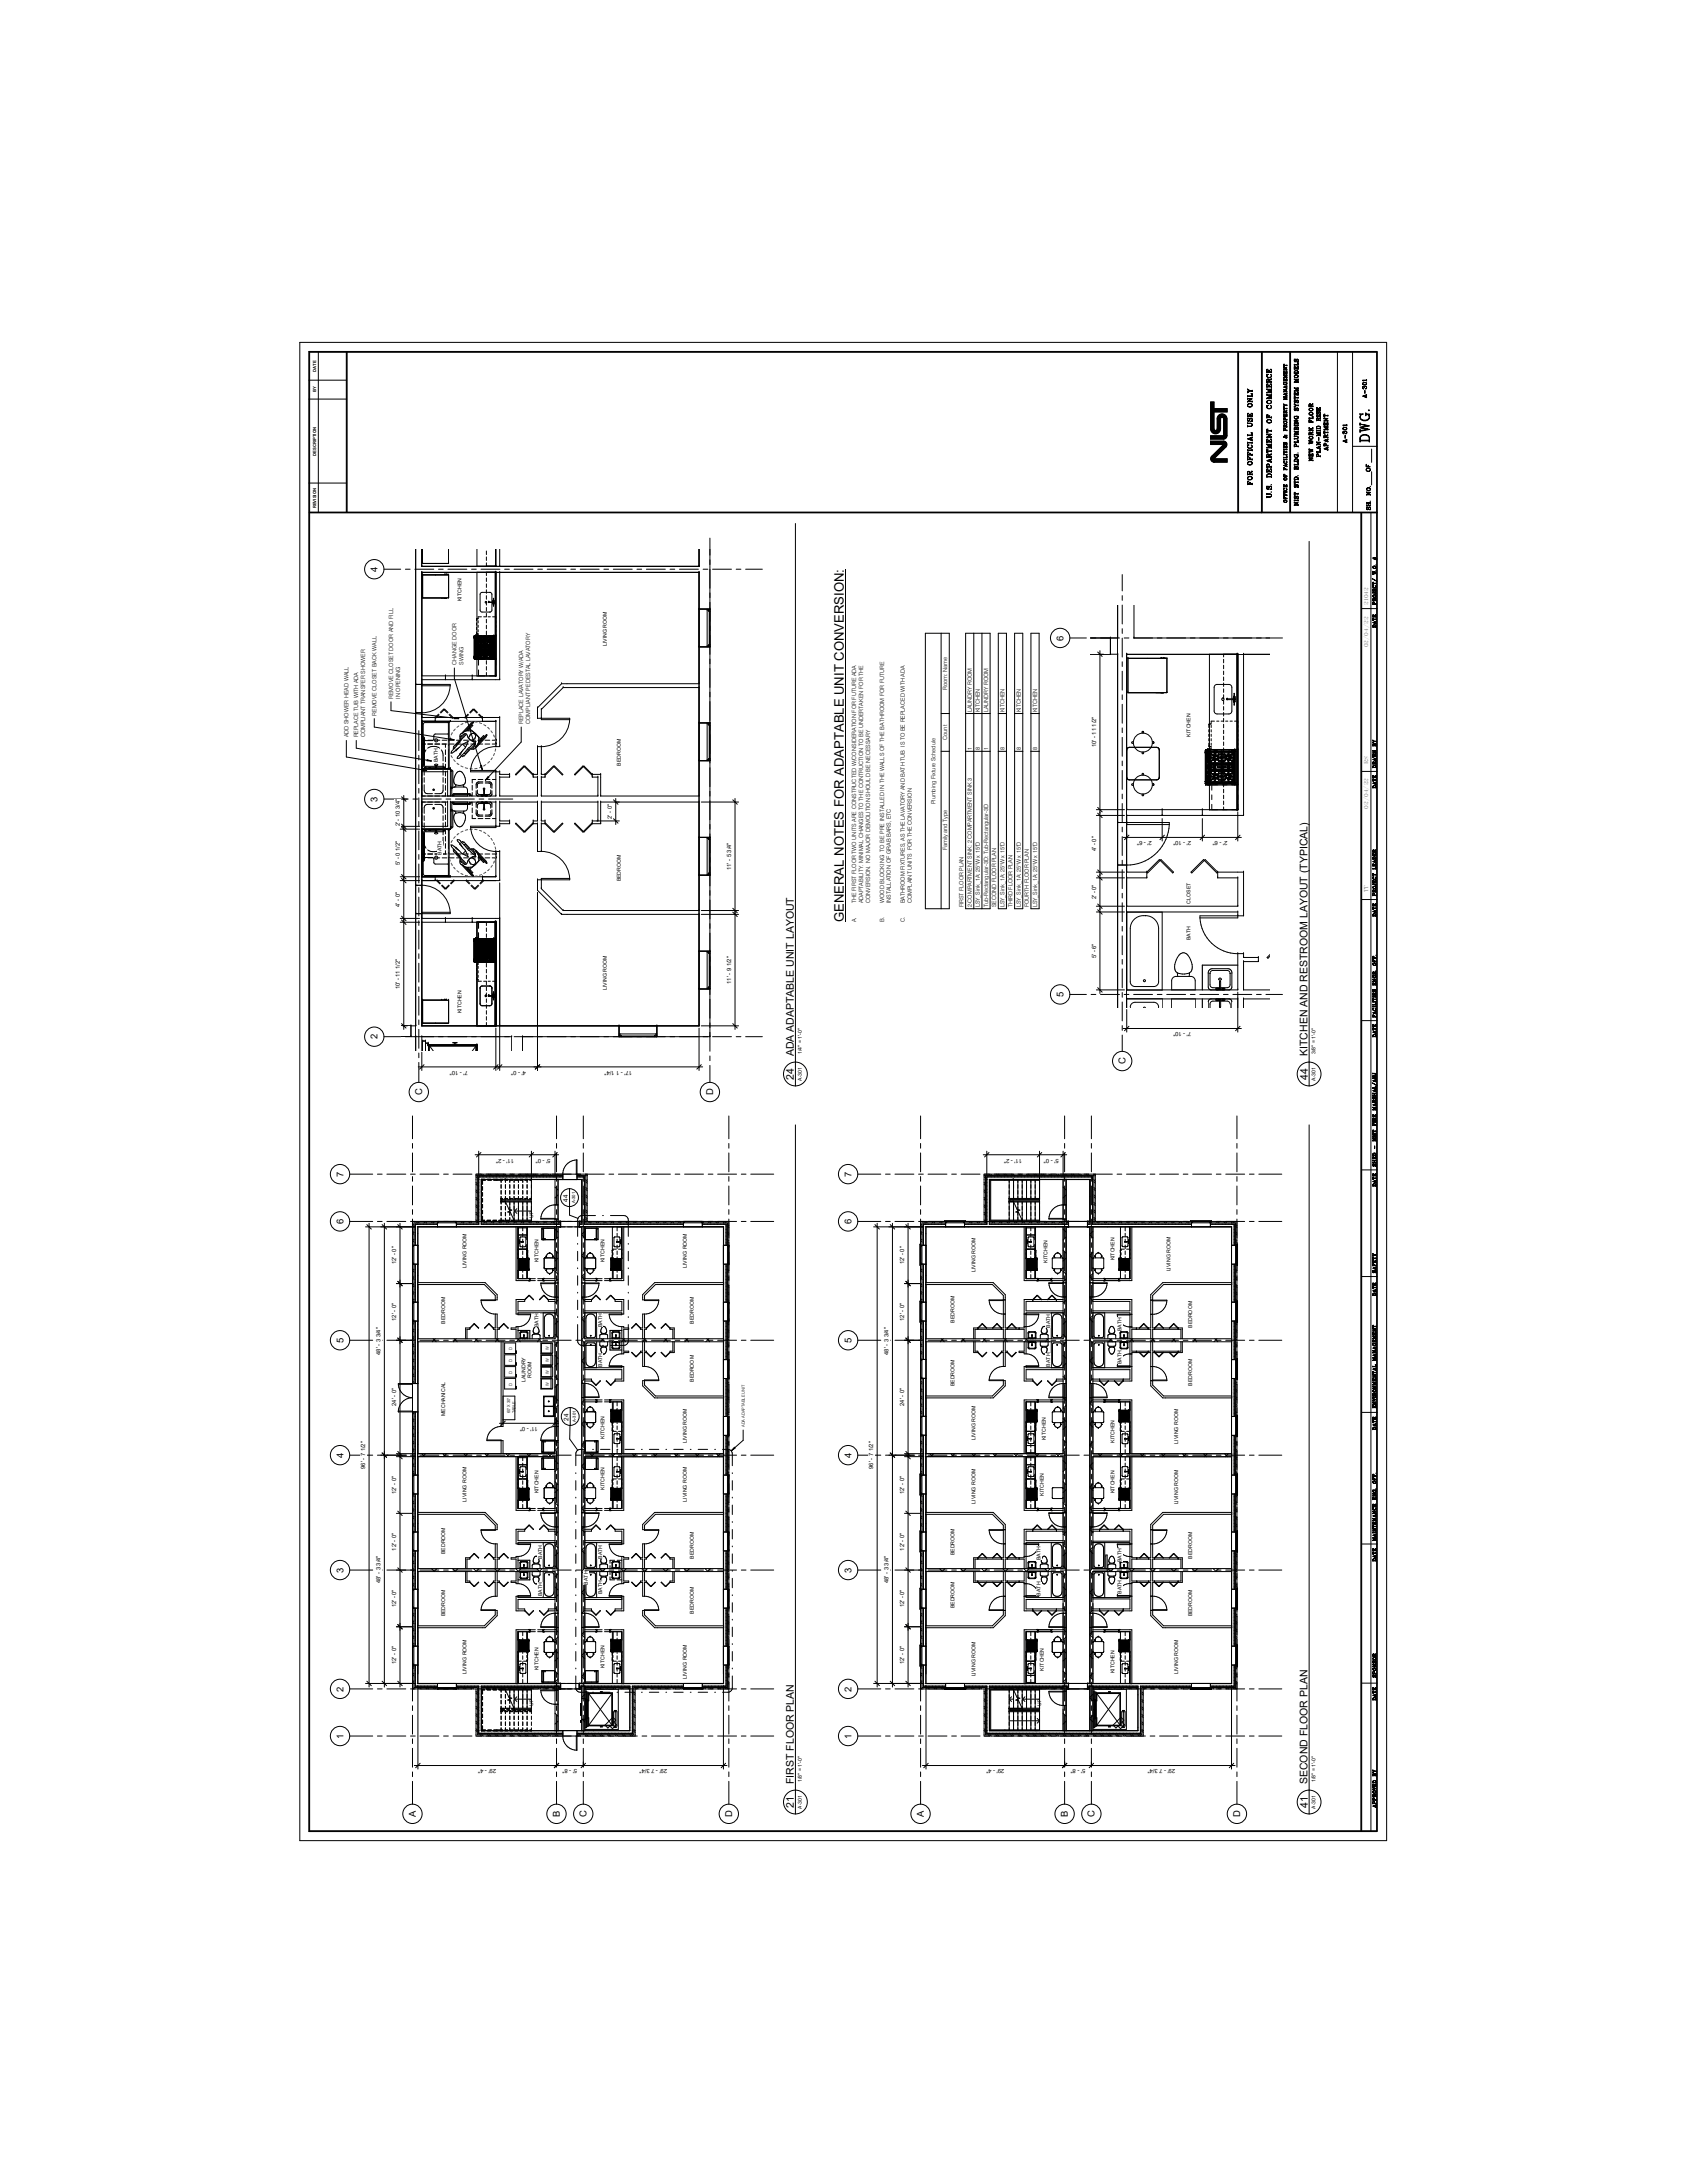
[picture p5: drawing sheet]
<svg xmlns="http://www.w3.org/2000/svg" width="216mm" height="279mm" viewBox="0 0 216 279" stroke-linecap="round" stroke-linejoin="round" font-family="sans-serif">
<defs><g id="words">
<text font-size="1.7" x="108" y="118" transform="rotate(-90 108 118)">GENERAL NOTES FOR ADAPTABLE UNIT CONVERSION:</text>
<text font-size="1.6" x="175.3" y="56.7" transform="rotate(-90 175.3 56.7)">DWG.</text>
<g font-size="1.3">
<text x="101.6" y="135.2" transform="rotate(-90 101.6 135.2)">ADA ADAPTABLE UNIT LAYOUT</text>
<text x="167.3" y="135.2" transform="rotate(-90 167.3 135.2)">KITCHEN AND RESTROOM LAYOUT (TYPICAL)</text>
<text x="101.6" y="138.2" transform="rotate(-90 101.6 138.2)">24</text>
<text x="167.4" y="138.2" transform="rotate(-90 167.4 138.2)">44</text>
<text x="101.6" y="228.4" transform="rotate(-90 101.6 228.4)">FIRST FLOOR PLAN</text>
<text x="101.6" y="231.4" transform="rotate(-90 101.6 231.4)">21</text>
<text x="167.3" y="228.4" transform="rotate(-90 167.3 228.4)">SECOND FLOOR PLAN</text>
<text x="167.4" y="231.4" transform="rotate(-90 167.4 231.4)">41</text>
</g>
<g font-size="1.2">
<text x="48.3" y="73.2" transform="rotate(-90 48.3 73.2)">4</text>
<text x="136.1" y="82" transform="rotate(-90 136.1 82)">6</text>
<text x="48.3" y="102.6" transform="rotate(-90 48.3 102.6)">3</text>
<text x="136.1" y="127.6" transform="rotate(-90 136.1 127.6)">5</text>
<text x="48.3" y="133" transform="rotate(-90 48.3 133)">2</text>
<text x="144" y="136.2" transform="rotate(-90 144 136.2)">C</text>
<text x="54" y="140.2" transform="rotate(-90 54 140.2)">C</text>
<text x="91.3" y="140.2" transform="rotate(-90 91.3 140.2)">D</text>
<text x="43.9" y="150.6" transform="rotate(-90 43.9 150.6)">7</text>
<text x="109" y="150.6" transform="rotate(-90 109 150.6)">7</text>
<text x="43.9" y="156.7" transform="rotate(-90 43.9 156.7)">6</text>
<text x="109" y="156.7" transform="rotate(-90 109 156.7)">6</text>
<text x="43.9" y="171.9" transform="rotate(-90 43.9 171.9)">5</text>
<text x="109" y="171.9" transform="rotate(-90 109 171.9)">5</text>
<text x="43.9" y="186.6" transform="rotate(-90 43.9 186.6)">4</text>
<text x="109" y="186.6" transform="rotate(-90 109 186.6)">4</text>
<text x="43.9" y="201.3" transform="rotate(-90 43.9 201.3)">3</text>
<text x="109" y="201.3" transform="rotate(-90 109 201.3)">3</text>
<text x="43.9" y="216.5" transform="rotate(-90 43.9 216.5)">2</text>
<text x="109" y="216.5" transform="rotate(-90 109 216.5)">2</text>
<text x="43.9" y="222.5" transform="rotate(-90 43.9 222.5)">1</text>
<text x="109" y="222.5" transform="rotate(-90 109 222.5)">1</text>
<text x="53.2" y="232.6" transform="rotate(-90 53.2 232.6)">A</text>
<text x="71.6" y="232.6" transform="rotate(-90 71.6 232.6)">B</text>
<text x="75.1" y="232.6" transform="rotate(-90 75.1 232.6)">C</text>
<text x="93.7" y="232.6" transform="rotate(-90 93.7 232.6)">D</text>
<text x="118.2" y="232.6" transform="rotate(-90 118.2 232.6)">A</text>
<text x="136.7" y="232.6" transform="rotate(-90 136.7 232.6)">B</text>
<text x="140.1" y="232.6" transform="rotate(-90 140.1 232.6)">C</text>
<text x="158.7" y="232.6" transform="rotate(-90 158.7 232.6)">D</text>
</g>
<g font-size=".8">
<text x="160.3" y="52.2" transform="rotate(-90 160.3 52.2)">ONLY</text>
<text x="162.7" y="52.4" transform="rotate(-90 162.7 52.4)">COMMERCE</text>
<text x="160.3" y="59.6" transform="rotate(-90 160.3 59.6)">OFFICIAL</text>
<text x="160.3" y="54.7" transform="rotate(-90 160.3 54.7)">USE</text>
<text x="162.7" y="54.2" transform="rotate(-90 162.7 54.2)">OF</text>
<text x="160.3" y="62.1" transform="rotate(-90 160.3 62.1)">FOR</text>
<text x="162.7" y="63.8" transform="rotate(-90 162.7 63.8)">U.S.</text>
<text x="162.7" y="61.2" transform="rotate(-90 162.7 61.2)">DEPARTMENT</text>
<text x="72.7" y="153.8" transform="rotate(-90 72.7 153.8)">44</text>
<text x="72.8" y="181.8" transform="rotate(-90 72.8 181.8)">24</text>
</g>
<g font-size=".7">
<text x="166.1" y="52.6" transform="rotate(-90 166.1 52.6)">SYSTEM</text>
<text x="166.1" y="49" transform="rotate(-90 166.1 49)">MODELS</text>
<text x="169" y="53.9" transform="rotate(-90 169 53.9)">RISE</text>
<text x="174.9" y="51" transform="rotate(-90 174.9 51)">A-301</text>
<text x="166.1" y="57.3" transform="rotate(-90 166.1 57.3)">PLUMBING</text>
<text x="168" y="59.1" transform="rotate(-90 168 59.1)">NEW</text>
<text x="168" y="56.9" transform="rotate(-90 168 56.9)">WORK</text>
<text x="168" y="54.2" transform="rotate(-90 168 54.2)">FLOOR</text>
<text x="169" y="58.5" transform="rotate(-90 169 58.5)">PLAN-MID</text>
<text x="169.9" y="57.7" transform="rotate(-90 169.9 57.7)">APARTMENT</text>
<text x="172.4" y="56.7" transform="rotate(-90 172.4 56.7)">A-301</text>
<text x="166.1" y="64.8" transform="rotate(-90 166.1 64.8)">NIST</text>
<text x="166.1" y="62.4" transform="rotate(-90 166.1 62.4)">STD.</text>
<text x="166.1" y="60.1" transform="rotate(-90 166.1 60.1)">BLDG.</text>
<text x="175.4" y="60.4" transform="rotate(-90 175.4 60.4)">OF</text>
<text x="175.4" y="65.3" transform="rotate(-90 175.4 65.3)">SH.</text>
<text x="175.4" y="63.4" transform="rotate(-90 175.4 63.4)">NO.</text>
<text x="59.1" y="76.9" transform="rotate(-90 59.1 76.9)">KITCHEN</text>
<text x="175.1" y="77.4" transform="rotate(-90 175.1 77.4)">21042</text>
<text x="77.7" y="82.7" transform="rotate(-90 77.7 82.7)">LIVING ROOM</text>
<text x="175.1" y="82.9" transform="rotate(-90 175.1 82.9)">02/04/22</text>
<text x="50.3" y="89.4" transform="rotate(-90 50.3 89.4)">REMOVE CLOSET DOOR AND FILL</text>
<text x="51.2" y="89.4" transform="rotate(-90 51.2 89.4)">IN OPENING</text>
<text x="58.4" y="85.1" transform="rotate(-90 58.4 85.1)">CHANGE DOOR</text>
<text x="59.3" y="85.1" transform="rotate(-90 59.3 85.1)">SWING</text>
<text x="121.2" y="88.3" transform="rotate(-90 121.2 88.3)">Room: Name</text>
<text x="44.6" y="94.4" transform="rotate(-90 44.6 94.4)">ADD SHOWER HEAD WALL</text>
<text x="45.9" y="94.4" transform="rotate(-90 45.9 94.4)">REPLACE TUB WITH ADA</text>
<text x="46.8" y="94.4" transform="rotate(-90 46.8 94.4)">COMPLIANT TRANSFER SHOWER</text>
<text x="48.2" y="91.6" transform="rotate(-90 48.2 91.6)">REMOVE CLOSET BACK WALL</text>
<text x="67" y="92.7" transform="rotate(-90 67 92.7)">REPLACE LAVATORY W/ADA</text>
<text x="67.9" y="92.7" transform="rotate(-90 67.9 92.7)">COMPLIANT PEDESTAL LAVATORY</text>
<text x="121.2" y="94.7" transform="rotate(-90 121.2 94.7)">Count</text>
<text x="124.4" y="91.2" transform="rotate(-90 124.4 91.2)">LAUNDRY ROOM</text>
<text x="125.4" y="96" transform="rotate(-90 125.4 96)">8</text>
<text x="125.4" y="91.2" transform="rotate(-90 125.4 91.2)">KITCHEN</text>
<text x="126.5" y="91.2" transform="rotate(-90 126.5 91.2)">LAUNDRY ROOM</text>
<text x="128.6" y="96" transform="rotate(-90 128.6 96)">8</text>
<text x="128.6" y="91.2" transform="rotate(-90 128.6 91.2)">KITCHEN</text>
<text x="130.6" y="96" transform="rotate(-90 130.6 96)">8</text>
<text x="130.6" y="91.2" transform="rotate(-90 130.6 91.2)">KITCHEN</text>
<text x="132.7" y="96" transform="rotate(-90 132.7 96)">8</text>
<text x="132.7" y="91.2" transform="rotate(-90 132.7 91.2)">KITCHEN</text>
<text x="140.3" y="95.6" transform="rotate(-90 140.3 95.6)">10' - 11 1/2&quot;</text>
<text x="152.4" y="94.3" transform="rotate(-90 152.4 94.3)">KITCHEN</text>
<text x="56" y="97.5" transform="rotate(-90 56 97.5)">BATH</text>
<text x="79.4" y="98" transform="rotate(-90 79.4 98)">BEDROOM</text>
<text x="124.4" y="96" transform="rotate(-90 124.4 96)">1</text>
<text x="126.5" y="96" transform="rotate(-90 126.5 96)">1</text>
<text x="175.1" y="97.8" transform="rotate(-90 175.1 97.8)">RS</text>
<text x="51.2" y="105.8" transform="rotate(-90 51.2 105.8)">2' - 10 3/4&quot;</text>
<text x="78.3" y="104.8" transform="rotate(-90 78.3 104.8)">2' - 0&quot;</text>
<text x="119.7" y="102.9" transform="rotate(-90 119.7 102.9)">Plumbing Fixture Schedule</text>
<text x="147.4" y="107.7" transform="rotate(-180 147.4 107.7)">2' - 6&quot;</text>
<text x="152.5" y="107.7" transform="rotate(-180 152.5 107.7)">2' - 10&quot;</text>
<text x="157.1" y="107.7" transform="rotate(-180 157.1 107.7)">2' - 6&quot;</text>
<text x="175.1" y="103.5" transform="rotate(-90 175.1 103.5)">02/04/22</text>
<text x="51.2" y="110.7" transform="rotate(-90 51.2 110.7)">5' - 0 1/2&quot;</text>
<text x="56.5" y="109.4" transform="rotate(-90 56.5 109.4)">BATH</text>
<text x="79.4" y="112.8" transform="rotate(-90 79.4 112.8)">BEDROOM</text>
<text x="93.6" y="111.4" transform="rotate(-90 93.6 111.4)">11' - 5 3/4&quot;</text>
<text x="121.2" y="108.9" transform="rotate(-90 121.2 108.9)">Family and Type</text>
<text x="140.3" y="108.9" transform="rotate(-90 140.3 108.9)">4' - 0&quot;</text>
<text x="51.2" y="116.1" transform="rotate(-90 51.2 116.1)">4' - 0&quot;</text>
<text x="109.6" y="118" transform="rotate(-90 109.6 118)">A.</text>
<text x="109.6" y="115.6" transform="rotate(-90 109.6 115.6)">THE FIRST FLOOR TWO UNITS ARE CONSTRUCTED W/CONSIDERATION FOR FUTURE ADA</text>
<text x="110.4" y="115.6" transform="rotate(-90 110.4 115.6)">ADAPTABILITY. MINIMAL CHANGES TO THE CONTRUCTION TO BE UNDERTAKEN FOR THE</text>
<text x="111.3" y="115.6" transform="rotate(-90 111.3 115.6)">CONVERSION. NO MAJOR DEMOLITION SHOULD BE NECESSARY</text>
<text x="113.1" y="118" transform="rotate(-90 113.1 118)">B.</text>
<text x="113.1" y="115.6" transform="rotate(-90 113.1 115.6)">WOOD BLOCKING TO BE PRE INSTALLED IN THE WALLS OF THE BATHROOM FOR FUTURE</text>
<text x="114" y="115.6" transform="rotate(-90 114 115.6)">INSTALLATION OF GRAB BARS, ETC</text>
<text x="115.8" y="118" transform="rotate(-90 115.8 118)">C.</text>
<text x="115.8" y="115.6" transform="rotate(-90 115.8 115.6)">BATHROOM FIXTURES, AS THE LAVATORY AND BATH TUB IS TO BE REPLACED WITH ADA</text>
<text x="116.7" y="115.6" transform="rotate(-90 116.7 115.6)">COMPLAINT UNITS FOR THE CONVERSION</text>
<text x="123.3" y="116.1" transform="rotate(-90 123.3 116.1)">FIRST FLOOR PLAN</text>
<text x="124.4" y="116.1" transform="rotate(-90 124.4 116.1)">2-COMPARTMENT SINK: 2 COMPARTMENT SINK 3</text>
<text x="125.4" y="116.1" transform="rotate(-90 125.4 116.1)">LSY_Sink_1A: 25&quot;W x 15&quot;D</text>
<text x="126.5" y="116.1" transform="rotate(-90 126.5 116.1)">Tub-Rectangular-3D: Tub-Rectangular-3D</text>
<text x="127.5" y="116.1" transform="rotate(-90 127.5 116.1)">SECOND FLOOR PLAN</text>
<text x="128.6" y="116.1" transform="rotate(-90 128.6 116.1)">LSY_Sink_1A: 25&quot;W x 15&quot;D</text>
<text x="129.6" y="116.1" transform="rotate(-90 129.6 116.1)">THIRD FLOOR PLAN</text>
<text x="130.6" y="116.1" transform="rotate(-90 130.6 116.1)">LSY_Sink_1A: 25&quot;W x 15&quot;D</text>
<text x="131.7" y="116.1" transform="rotate(-90 131.7 116.1)">FOURTH FLOOR PLAN</text>
<text x="132.7" y="116.1" transform="rotate(-90 132.7 116.1)">LSY_Sink_1A: 25&quot;W x 15&quot;D</text>
<text x="140.3" y="115.1" transform="rotate(-90 140.3 115.1)">2' - 0&quot;</text>
<text x="152.4" y="115.6" transform="rotate(-90 152.4 115.6)">CLOSET</text>
<text x="175.1" y="114.2" transform="rotate(-90 175.1 114.2)">TT</text>
<text x="93.6" y="125.9" transform="rotate(-90 93.6 125.9)">11' - 9 1/2&quot;</text>
<text x="140.3" y="122.7" transform="rotate(-90 140.3 122.7)">5' - 6&quot;</text>
<text x="152.4" y="120.4" transform="rotate(-90 152.4 120.4)">BATH</text>
<text x="51.2" y="126.6" transform="rotate(-90 51.2 126.6)">10' - 11 1/2&quot;</text>
<text x="59.1" y="129.7" transform="rotate(-90 59.1 129.7)">KITCHEN</text>
<text x="77.7" y="126.7" transform="rotate(-90 77.7 126.7)">LIVING ROOM</text>
<text x="59.9" y="137" transform="rotate(-180 59.9 137)">7' - 10&quot;</text>
<text x="67.3" y="137" transform="rotate(-180 67.3 137)">4' - 0&quot;</text>
<text x="80.9" y="137" transform="rotate(-180 80.9 137)">17' - 1 1/4&quot;</text>
<text x="102.6" y="134.9" transform="rotate(-90 102.6 134.9)">1/4&quot; = 1'-0&quot;</text>
<text x="152.5" y="132.1" transform="rotate(-180 152.5 132.1)">7' - 10&quot;</text>
<text x="168.4" y="134.9" transform="rotate(-90 168.4 134.9)">3/8&quot; = 1'-0&quot;</text>
<text x="102.6" y="138.3" transform="rotate(-90 102.6 138.3)">A-301</text>
<text x="168.4" y="138.3" transform="rotate(-90 168.4 138.3)">A-301</text>
<text x="65.8" y="148.3" transform="rotate(-180 65.8 148.3)">11' - 2&quot;</text>
<text x="70.5" y="148.3" transform="rotate(-180 70.5 148.3)">5' - 0&quot;</text>
<text x="130.8" y="148.3" transform="rotate(-180 130.8 148.3)">11' - 2&quot;</text>
<text x="135.5" y="148.3" transform="rotate(-180 135.5 148.3)">5' - 0&quot;</text>
<text x="50.7" y="161.8" transform="rotate(-90 50.7 161.8)">12' - 0&quot;</text>
<text x="68.9" y="161.5" transform="rotate(-90 68.9 161.5)">KITCHEN</text>
<text x="77.4" y="161.5" transform="rotate(-90 77.4 161.5)">KITCHEN</text>
<text x="115.7" y="161.8" transform="rotate(-90 115.7 161.8)">12' - 0&quot;</text>
<text x="134.1" y="161.6" transform="rotate(-90 134.1 161.6)">KITCHEN</text>
<text x="142.6" y="161.3" transform="rotate(-90 142.6 161.3)">KITCHEN</text>
<text x="59.7" y="162.3" transform="rotate(-90 59.7 162.3)">LIVING ROOM</text>
<text x="87.9" y="162.3" transform="rotate(-90 87.9 162.3)">LIVING ROOM</text>
<text x="124.8" y="162.8" transform="rotate(-90 124.8 162.8)">LIVING ROOM</text>
<text x="149.8" y="162.7" transform="rotate(-90 149.8 162.7)">LIVING ROOM</text>
<text x="48.7" y="173.4" transform="rotate(-90 48.7 173.4)">48' - 3 3/4&quot;</text>
<text x="50.7" y="169.1" transform="rotate(-90 50.7 169.1)">12' - 0&quot;</text>
<text x="57" y="169.4" transform="rotate(-90 57 169.4)">BEDROOM</text>
<text x="68.9" y="169.8" transform="rotate(-90 68.9 169.8)">BATH</text>
<text x="77" y="169.8" transform="rotate(-90 77 169.8)">BATH</text>
<text x="88.8" y="169.4" transform="rotate(-90 88.8 169.4)">BEDROOM</text>
<text x="113.7" y="173.4" transform="rotate(-90 113.7 173.4)">48' - 3 3/4&quot;</text>
<text x="115.7" y="169.1" transform="rotate(-90 115.7 169.1)">12' - 0&quot;</text>
<text x="122.2" y="169.3" transform="rotate(-90 122.2 169.3)">BEDROOM</text>
<text x="134.4" y="169.9" transform="rotate(-90 134.4 169.9)">BATH</text>
<text x="143.5" y="170.4" transform="rotate(-90 143.5 170.4)">BATH</text>
<text x="152.6" y="170" transform="rotate(-90 152.6 170)">BEDROOM</text>
<text x="50.7" y="179.9" transform="rotate(-90 50.7 179.9)">24' - 0&quot;</text>
<text x="67.2" y="176.9" transform="rotate(-90 67.2 176.9)">LAUNDRY</text>
<text x="68" y="176.3" transform="rotate(-90 68 176.3)">ROOM</text>
<text x="77" y="174.9" transform="rotate(-90 77 174.9)">BATH</text>
<text x="88.8" y="176.9" transform="rotate(-90 88.8 176.9)">BEDROOM</text>
<text x="115.7" y="179.9" transform="rotate(-90 115.7 179.9)">24' - 0&quot;</text>
<text x="122.2" y="177.4" transform="rotate(-90 122.2 177.4)">BEDROOM</text>
<text x="134.4" y="174.9" transform="rotate(-90 134.4 174.9)">BATH</text>
<text x="143.5" y="174.6" transform="rotate(-90 143.5 174.6)">BATH</text>
<text x="152.6" y="177.3" transform="rotate(-90 152.6 177.3)">BEDROOM</text>
<text x="57" y="181.2" transform="rotate(-90 57 181.2)">MECHANICAL</text>
<text x="68.8" y="182.6" transform="rotate(-180 68.8 182.6)">11' - 0&quot;</text>
<text x="77.4" y="184.1" transform="rotate(-90 77.4 184.1)">KITCHEN</text>
<text x="87.9" y="184.7" transform="rotate(-90 87.9 184.7)">LIVING ROOM</text>
<text x="124.8" y="184.3" transform="rotate(-90 124.8 184.3)">LIVING ROOM</text>
<text x="133.9" y="184.3" transform="rotate(-90 133.9 184.3)">KITCHEN</text>
<text x="142.6" y="184.7" transform="rotate(-90 142.6 184.7)">KITCHEN</text>
<text x="150.8" y="184.8" transform="rotate(-90 150.8 184.8)">LIVING ROOM</text>
<text x="46.7" y="188" transform="rotate(-90 46.7 188)">96' - 7 1/2&quot;</text>
<text x="50.7" y="191.2" transform="rotate(-90 50.7 191.2)">12' - 0&quot;</text>
<text x="68.9" y="191.1" transform="rotate(-90 68.9 191.1)">KITCHEN</text>
<text x="77.4" y="190.7" transform="rotate(-90 77.4 190.7)">KITCHEN</text>
<text x="111.8" y="188" transform="rotate(-90 111.8 188)">96' - 7 1/2&quot;</text>
<text x="115.7" y="191.2" transform="rotate(-90 115.7 191.2)">12' - 0&quot;</text>
<text x="133.6" y="191.5" transform="rotate(-90 133.6 191.5)">KITCHEN</text>
<text x="142.6" y="191.1" transform="rotate(-90 142.6 191.1)">KITCHEN</text>
<text x="59.7" y="192.2" transform="rotate(-90 59.7 192.2)">LIVING ROOM</text>
<text x="87.9" y="192.2" transform="rotate(-90 87.9 192.2)">LIVING ROOM</text>
<text x="124.8" y="192.5" transform="rotate(-90 124.8 192.5)">LIVING ROOM</text>
<text x="150.8" y="192.5" transform="rotate(-90 150.8 192.5)">LIVING ROOM</text>
<text x="48.7" y="202.6" transform="rotate(-90 48.7 202.6)">48' - 3 3/4&quot;</text>
<text x="50.7" y="198.5" transform="rotate(-90 50.7 198.5)">12' - 0&quot;</text>
<text x="57" y="198.9" transform="rotate(-90 57 198.9)">BEDROOM</text>
<text x="69.4" y="199.5" transform="rotate(-90 69.4 199.5)">BATH</text>
<text x="75.2" y="202.8" transform="rotate(-90 75.2 202.8)">BATH</text>
<text x="77" y="199.5" transform="rotate(-90 77 199.5)">BATH</text>
<text x="88.8" y="199.5" transform="rotate(-90 88.8 199.5)">BEDROOM</text>
<text x="113.7" y="202.6" transform="rotate(-90 113.7 202.6)">48' - 3 3/4&quot;</text>
<text x="115.7" y="198.5" transform="rotate(-90 115.7 198.5)">12' - 0&quot;</text>
<text x="122.2" y="199" transform="rotate(-90 122.2 199)">BEDROOM</text>
<text x="133.2" y="199.7" transform="rotate(-90 133.2 199.7)">BATH</text>
<text x="143.5" y="204" transform="rotate(-90 143.5 204)">BATH</text>
<text x="143.5" y="200" transform="rotate(-90 143.5 200)">BATH</text>
<text x="152.6" y="199.5" transform="rotate(-90 152.6 199.5)">BEDROOM</text>
<text x="50.7" y="205.7" transform="rotate(-90 50.7 205.7)">12' - 0&quot;</text>
<text x="57" y="206.9" transform="rotate(-90 57 206.9)">BEDROOM</text>
<text x="69.4" y="204.3" transform="rotate(-90 69.4 204.3)">BATH</text>
<text x="77" y="204.1" transform="rotate(-90 77 204.1)">BATH</text>
<text x="88.8" y="206.5" transform="rotate(-90 88.8 206.5)">BEDROOM</text>
<text x="115.7" y="205.7" transform="rotate(-90 115.7 205.7)">12' - 0&quot;</text>
<text x="122.2" y="205.9" transform="rotate(-90 122.2 205.9)">BEDROOM</text>
<text x="133.2" y="204.2" transform="rotate(-90 133.2 204.2)">BATH</text>
<text x="152.6" y="206.9" transform="rotate(-90 152.6 206.9)">BEDROOM</text>
<text x="50.7" y="213" transform="rotate(-90 50.7 213)">12' - 0&quot;</text>
<text x="59.7" y="214.3" transform="rotate(-90 59.7 214.3)">LIVING ROOM</text>
<text x="68.9" y="213.8" transform="rotate(-90 68.9 213.8)">KITCHEN</text>
<text x="77.4" y="213.5" transform="rotate(-90 77.4 213.5)">KITCHEN</text>
<text x="87.9" y="214.9" transform="rotate(-90 87.9 214.9)">LIVING ROOM</text>
<text x="115.7" y="213" transform="rotate(-90 115.7 213)">12' - 0&quot;</text>
<text x="124.8" y="214.6" transform="rotate(-90 124.8 214.6)">LIVING ROOM</text>
<text x="133.6" y="213.8" transform="rotate(-90 133.6 213.8)">KITCHEN</text>
<text x="142.6" y="214.2" transform="rotate(-90 142.6 214.2)">KITCHEN</text>
<text x="150.8" y="214.3" transform="rotate(-90 150.8 214.3)">LIVING ROOM</text>
<text x="63.5" y="226.4" transform="rotate(-180 63.5 226.4)">29' - 4&quot;</text>
<text x="73.9" y="226.4" transform="rotate(-180 73.9 226.4)">5' - 8&quot;</text>
<text x="85.4" y="226.4" transform="rotate(-180 85.4 226.4)">29' - 7 3/4&quot;</text>
<text x="128.5" y="226.4" transform="rotate(-180 128.5 226.4)">29' - 4&quot;</text>
<text x="138.9" y="226.4" transform="rotate(-180 138.9 226.4)">5' - 8&quot;</text>
<text x="150.4" y="226.4" transform="rotate(-180 150.4 226.4)">29' - 7 3/4&quot;</text>
<text x="102.6" y="231.5" transform="rotate(-90 102.6 231.5)">A-301</text>
<text x="102.6" y="228.1" transform="rotate(-90 102.6 228.1)">1/8&quot; = 1'-0&quot;</text>
<text x="168.4" y="231.5" transform="rotate(-90 168.4 231.5)">A-301</text>
<text x="168.4" y="228.1" transform="rotate(-90 168.4 228.1)">1/8&quot; = 1'-0&quot;</text>
</g>
<g font-size=".6">
<text x="164.7" y="51.2" transform="rotate(-90 164.7 51.2)">MANAGEMENT</text>
<text x="164.7" y="56.1" transform="rotate(-90 164.7 56.1)">&amp;</text>
<text x="164.7" y="55.2" transform="rotate(-90 164.7 55.2)">PROPERTY</text>
<text x="164.7" y="64.4" transform="rotate(-90 164.7 64.4)">OFFICE</text>
<text x="164.7" y="61.5" transform="rotate(-90 164.7 61.5)">OF</text>
<text x="164.7" y="60.2" transform="rotate(-90 164.7 60.2)">FACILITIES</text>
<text x="176.1" y="71.7" transform="rotate(-90 176.1 71.7)">#</text>
<text x="176.1" y="77.4" transform="rotate(-90 176.1 77.4)">PROJECT/</text>
<text x="176.1" y="73.6" transform="rotate(-90 176.1 73.6)">W.O.</text>
<text x="176.1" y="80.4" transform="rotate(-90 176.1 80.4)">DATE</text>
<text x="176.1" y="95.6" transform="rotate(-90 176.1 95.6)">BY</text>
<text x="176.1" y="100.9" transform="rotate(-90 176.1 100.9)">DATE</text>
<text x="176.1" y="98.3" transform="rotate(-90 176.1 98.3)">DRAWN</text>
<text x="176.1" y="111.3" transform="rotate(-90 176.1 111.3)">LEADER</text>
<text x="176.1" y="117.3" transform="rotate(-90 176.1 117.3)">DATE</text>
<text x="176.1" y="114.7" transform="rotate(-90 176.1 114.7)">PROJECT</text>
<text x="176.1" y="123.6" transform="rotate(-90 176.1 123.6)">OFF.</text>
<text x="176.1" y="130.3" transform="rotate(-90 176.1 130.3)">FACILITIES</text>
<text x="176.1" y="126.2" transform="rotate(-90 176.1 126.2)">ENGR.</text>
<text x="176.1" y="132.8" transform="rotate(-90 176.1 132.8)">DATE</text>
<text x="176.1" y="142.1" transform="rotate(-90 176.1 142.1)">MARSHAL/AHJ</text>
<text x="176.1" y="149.3" transform="rotate(-90 176.1 149.3)">SHED</text>
<text x="176.1" y="147.1" transform="rotate(-90 176.1 147.1)">-</text>
<text x="176.1" y="146.1" transform="rotate(-90 176.1 146.1)">NIST</text>
<text x="176.1" y="144.1" transform="rotate(-90 176.1 144.1)">FIRE</text>
<text x="68.2" y="155.9" transform="rotate(-90 68.2 155.9)">UP</text>
<text x="176.1" y="151.9" transform="rotate(-90 176.1 151.9)">DATE</text>
<text x="176.1" y="165.9" transform="rotate(-90 176.1 165.9)">DATE</text>
<text x="176.1" y="163" transform="rotate(-90 176.1 163)">SAFETY</text>
<text x="176.1" y="174.2" transform="rotate(-90 176.1 174.2)">MANAGEMENT</text>
<text x="176.1" y="183" transform="rotate(-90 176.1 183)">DATE</text>
<text x="176.1" y="180.3" transform="rotate(-90 176.1 180.3)">ENVIRONMENTAL</text>
<text x="176.1" y="192" transform="rotate(-90 176.1 192)">ENG.</text>
<text x="176.1" y="189.9" transform="rotate(-90 176.1 189.9)">OFF.</text>
<text x="176.1" y="197.2" transform="rotate(-90 176.1 197.2)">MAINTENANCE</text>
<text x="176.1" y="199.9" transform="rotate(-90 176.1 199.9)">DATE</text>
<text x="176.1" y="214.7" transform="rotate(-90 176.1 214.7)">SPONSOR</text>
<text x="68.2" y="218.3" transform="rotate(-90 68.2 218.3)">UP</text>
<text x="133.3" y="218.3" transform="rotate(-90 133.3 218.3)">UP</text>
<text x="176.1" y="217.7" transform="rotate(-90 176.1 217.7)">DATE</text>
<text x="176.1" y="227.4" transform="rotate(-90 176.1 227.4)">BY</text>
<text x="176.1" y="231.4" transform="rotate(-90 176.1 231.4)">APPROVED</text>
</g>
<g font-size=".5">
<text x="40.4" y="47.6" transform="rotate(-90 40.4 47.6)">DATE</text>
<text x="40.4" y="50.2" transform="rotate(-90 40.4 50.2)">BY</text>
<text x="40.4" y="58.4" transform="rotate(-90 40.4 58.4)">DESCRIPTION</text>
<text x="40.4" y="65.1" transform="rotate(-90 40.4 65.1)">REVISION</text>
<text x="73.6" y="154" transform="rotate(-90 73.6 154)">A-301</text>
<text x="65.6" y="172.7" transform="rotate(-90 65.6 172.7)">D</text>
<text x="70.2" y="172.7" transform="rotate(-90 70.2 172.7)">W</text>
<text x="65.6" y="177.4" transform="rotate(-90 65.6 177.4)">D</text>
<text x="65.6" y="175.8" transform="rotate(-90 65.6 175.8)">D</text>
<text x="65.6" y="174.3" transform="rotate(-90 65.6 174.3)">D</text>
<text x="70.2" y="177.4" transform="rotate(-90 70.2 177.4)">W</text>
<text x="70.2" y="175.8" transform="rotate(-90 70.2 175.8)">W</text>
<text x="70.2" y="174.3" transform="rotate(-90 70.2 174.3)">W</text>
<text x="65.3" y="180.9" transform="rotate(-90 65.3 180.9)">60&quot; X 30&quot;</text>
<text x="66" y="180.9" transform="rotate(-90 66 180.9)">TABLE</text>
<text x="73.7" y="182" transform="rotate(-90 73.7 182)">A-301</text>
<text x="95.3" y="182.6" transform="rotate(-90 95.3 182.6)">ADA ADAPTABLE UNIT</text>
</g>
</g></defs>
<g fill="none" stroke="#000" stroke-width=".13">
<path d="M52.8 156.3h8.1v-6h14.3v6h18.1v59.9h-12v6h-20.4v-6h-8.1zM52.8 159.5v2.2M52.9 159.4v.1h-.1M52.9 159.4h.1M53 159.4v2.4M53.5 157.9h.1M53.5 159.4h-.7M55.8 157h.1M56 157h-2.5v2.4M56 156.7h-2.9v2.7M56 156.7h-2.8v2.7M56 156.3v.7"/>
<path d="M56 156.3v.1h.1v-.1M56.1 156.4v.1M56.1 156.4h2.2M58.3 156.4v.1M58.4 156.3v.1h-.1v-.1M58.4 157h13.3M58.4 156.3v.7M58.9 157h.1M61.6 157h-.1M61.6 156.5h9.4M61.6 156.7h9.4M61.6 154.7h.1"/>
<path d="M61.6 151h9.4M61.6 152.5h.1M61.7 151v.6M61.7 151.9v.4M61.7 152.6v.5M61.7 153.4v.4M61.7 154.1v.5M61.7 154.9v.5M61.7 155.7v.6h.3M61.7 155.7v.5h.3M61.8 151.9v.4M61.8 152.6v.5"/>
<path d="M61.8 153.4v.4M61.8 154.1v.5M61.8 154.9v.5M61.8 155.7v.5h.2M61.8 150.9v.1M62 150.9h-.4v5.4M62.1 151h-.4v.6M62.1 151.1h-.3v.5M62.3 156.3h.4M62.3 156.2h.5M62.3 150.9h.5M62.4 151h.4"/>
<path d="M62.4 151.1h.5M62.9 150.9v.1M63 156.3h.5M63.1 156.2h.4M63.1 156.2h.5M63.1 150.9h.6M63.2 151.1h1.1M63.7 151h-.5M63.8 156.3h.7M63.8 156.2h.7M64 151h.4M64 150.9h.4"/>
<path d="M64.1 151v.3M64.1 151.6v.5M64.1 152.4v.4M64.1 153.1v1M64.1 154.4v.5M64.1 155.2v.4M64.1 155.9v.3M64.1 153.4h.2M64.1 153.8h.6M64.3 153.4h-.2v.4h3.9M64.4 153.5h-.2v.2h3.8M64.5 150.9v.1"/>
<path d="M64.5 156.2h-.6M64.6 153.4h.4M64.6 151.1h.4M64.6 151h.4M64.6 150.9h.4M64.6 153.7l.5 1.1 .4 .1-.5 .2 .3 .1 .5 1.1M64.6 153.5h.4M64.6 150.9h.1M64.7 153.7v.1M64.7 151v.3M64.7 151.6v.5M64.7 152.4v.4"/>
<path d="M64.7 153.1v.3M64.7 153.8v.3M64.7 154.4v.5M64.7 155.2v.4M64.7 155.9v.3M64.7 153.5h-.5v.2h3.8v2.6M64.8 156.2h.3M64.8 156.3h.4M64.8 156.2h.4M65 153.5h.4M65.2 153.4h.4M65.2 151v.3"/>
<path d="M65.2 151.6v.5M65.2 152.4v.4M65.2 153.1v.3h.4M65.2 153.8v1.7M65.2 155.8v.4M65.2 151.1h.4M65.3 151h.3M65.3 150.9h.3M65.3 153.5h.3M65.4 156.2h2.6M65.4 156.2h.4M65.6 153.5h.4"/>
<path d="M65.8 156.2v.1M65.8 151v.3M65.8 151.6v.5M65.8 152.4v.4M65.8 153.1v.3M65.8 153.8v2.4M65.8 155l.3 .3M65.9 153.4h.3M65.9 153.4h.4M65.9 151.1h.4M65.9 151h.4M65.9 150.9h.4"/>
<path d="M65.9 153.5h.4M66 150.9v.1M66 157v6.9h2.5M66 157h-12.5v7.2M66.1 154.7l-.3 .3M66.2 153.5h.4M66.3 157h4.7M66.3 157v6.7h2.2M66.3 159.9h1.1M66.3 157v4.1M66.3 157.2h1.1v1.5M66.3 158.1h1.1"/>
<path d="M66.3 151v.3M66.3 151.6v.5M66.3 152.4v.4M66.3 153.1v.3M66.3 153.8v2.4M66.4 159h.1M66.4 158.9h.1M66.4 158.9v.1M66.4 158.8h.1M66.4 158.7h.1M66.4 159.1h.1M66.4 158.7v.5v-.2"/>
<path d="M66.4 158.8l.1 .3-.1-.1M66.5 158.8h-.1M66.5 158.7l-.1 .2M66.5 159h-.1M66.5 158.9h.1M66.5 159h.1M66.5 158.9v.1M66.5 158.9h-.1M66.5 158.9h.2M66.5 159h.2M66.5 158.9l-.1 .1M66.5 153.4h.4"/>
<path d="M66.5 151.1h.4M66.5 151h.4M66.5 150.9h.4M66.5 153.5h.4M66.5 159l.1 .6h.6l.1-.2M66.7 158.9l.1 .1M66.7 158.9h.1M66.8 159h-.1M66.9 153.5h.4M66.9 158.9l.1 .1zM66.9 157v.5M66.9 157.8v.5"/>
<path d="M66.9 158.6v.5M66.9 159.4v.4M66.9 151v.3M66.9 151.6v.5M66.9 152.4v.4M66.9 153.1v.3h-.4M66.9 153.8v2.4M67.1 153.4h.4M67.2 153.4h.3M67.2 151.1h.3M67.2 151h.4M67.2 150.9h.4"/>
<path d="M67.2 153.5h.4M67.2 150.9v.1M67.3 158.4v1M67.3 158.4l-.1-.1h-.6l-.1 .6M67.4 157h.1M67.4 150.9v.1M67.4 159.3v1.8M67.4 160h.1M67.5 151v.3M67.5 151.6v.5M67.5 152.4v.4M67.5 153.1v.3"/>
<path d="M67.5 153.8v2.4M67.5 157v6.7M67.5 160v1M67.7 150.9l.1 .1M67.8 153.4h.2M67.8 151.1h.2M67.8 150.9h.2v.4M67.8 151h.2M67.8 153.5h.2M68 156.3h-2.6M68 155h-2.2M68 151.6v.5"/>
<path d="M68 152.4v.4M68 153.1v.4h-.5M68.8 150.9v.1M69.2 155.9v.1h2.2M69.2 155.9h1.8M69.3 157.2h1.7v1.5h-1.7zM69.5 157.2v1.5M69.5 158.5h.3v.2M69.5 157.2h-.1l.1 .1M69.6 157.2l-.1 1.3M70.1 157h-.1M70.3 150.9v.1"/>
<path d="M71 156.3h-9.4M71 157.3l.4 .4M71 151.9l.4 .4M71 150.9v5.8M71 157v14.3h-17.5M71.4 158.3l-.4 .4M71.4 152.9l-.4 .4M71.4 154.2a1.87 1.87 0 0 0-2.2 1.7M71.4 151h3.1v5.3M71.4 150.9v5.8M71.4 157v58.5M71.4 156.5h.3"/>
<path d="M71.4 156.7h.3M71.5 150.9v.1M71.6 156.3h.1v.8l-.1-.1M71.8 156.3v.7M72 150.6h-10.7v6.1h-2.9M72 150.5h-10.9v6h-8.1v2.9M72 150.6h-10.8v6.1h-2.8M72 150.9h-10.4v5.8h10.1M73.8 148.5a1.81 1.81 0 0 0-1.8 1.8v.7M73.8 148.5v2.5M73.8 148.5v1.8M73.8 150.5h1.2v6h18.1v59.5h-12v6h-7.3"/>
<path d="M73.8 150.6h1v6.1h12.7M73.8 150.9h.7v5.8h-.4M74.1 156.3v.7M74.1 157h13.4M74.1 156.5h.4M74.1 156.7h.4M74.3 156.3h-.2v.8l.2-.1M74.5 158.1l.3 .3M74.5 157v58.5M74.5 157h-3.1M74.5 153.1h.1M74.5 156.3h-3.1"/>
<path d="M74.8 157.6l-.3 .4M74.8 157v14.3h17.8M74.9 157.2h1.7v1.5h-1.7zM76.3 157.2v1.3M76.4 158.5h-.3v.2M76.4 157.2h.1l-.1 .1M76.4 157.2v1.5M76.7 157h.1M78.4 157v6.7M78.4 160h-.1v.3M78.5 157h.1M78.9 159.9h-.5v.2"/>
<path d="M78.9 158.9l.1 .1zM79 157v.5M79 157.8v.5M79 158.6v.5M79 159.4v.4M79.1 158.9v.1M79.1 158.9h.1M79.1 159h.3M79.2 159.9h.4M79.3 158.9v-.5h-.7v1.1h.7v-.5M79.4 158.9v.1M79.4 159h.1"/>
<path d="M79.4 158.9h.1M79.4 158.8l.1 .1M79.4 159v.2l.1-.2M79.4 158.8h.1M79.4 158.7h.1M79.4 159.1h.1M79.4 158.7v.2M79.4 158.7l.1 .2M79.5 158.9v.1M79.5 159h-.1M79.5 158.9h.1M79.5 158.9h-.4"/>
<path d="M79.5 158.9h-.1M79.5 157v4.1M79.6 157v6.7h-2.2M79.6 157h-4.8M79.8 157h12.8M79.8 157v6.9h-2.4M87.5 156.3v.7M87.5 156.4v.1M87.6 156.3v.1h-.1M87.6 156.4h2.1M89.7 156.3v.1h.2M89.8 156.4v.1"/>
<path d="M89.9 157h2.7v58.5h-2.7M89.9 156.7h3v2.7M89.9 156.3v.7M92.6 159.4h.7M93.1 159.4h.1M93.2 159.4v.1h.1M93.2 159.5v2.2M51 177.2h1.8M51.4 179.6l-.4 .6v.5M52.8 169.1h.7M52.8 161.8h.7M52.8 166.7h.7"/>
<path d="M52.8 161.7h.1v.1h-.1M52.8 166.7h.1v.1h-.1M52.8 168.9h.1v.2h-.1M52.8 166.8v2.1M52.9 161.7h.1M52.9 169h.1M52.9 166.7h.1M53 166.7v2.4M53 161.8v4.9M53 169.1v8M53.1 161.8v4.9M53.1 169.1v8"/>
<path d="M53.2 161.8v4.9M53.2 169.1v8M53.5 163.3h.1M53.5 169.5h.1M53.5 161.8v4.9M53.5 169.1v8M53.5 171.7h17.5v14.4h-17.5M53.5 164.4h8.5l1.4 1.4v.7h-1.8M53.5 164.2h8.6l1.5 1.5v.7h-2v.1M53.5 175.5h.1M53.5 170.2h.1M53.5 164.4v6.9"/>
<path d="M53.5 171.7v14.4M53.5 177.1h-2.5a1.81 1.81 0 0 0 1.8 1.8l-.7 .1-.7 .6M53.5 164.8h.1M55.4 171.3l.4 .4M55.7 171.3l-.4 .4M58.1 171.3l.4 .4M58.4 171.3l-.4 .4M60.1 170h-.5v1.3M60.1 170v.1h-.3v1.2M60.7 169.4l.6 .6-.6-.6-.5 .6zM60.8 171.3l.4 .4M61.1 171.3l-.4 .4"/>
<path d="M61.6 166.5a1.81 1.81 0 0 0 1.8 1.7M62.5 169.4l-.5 .6zM62.6 169.5l.5 .5M63.1 170v.1h.3v1.2M63.4 168.2v1.8h-.3M63.4 168.2h.2v1.8h.3M63.5 171.3l.4 .4M63.8 171.3l-.4 .4M63.9 170v.1h-.3v1.2M64.1 171.7v10.9M64.4 171.7v10.9h-.3M64.4 178.7h1.5v3h-1.5"/>
<path d="M64.5 169.5l-.6 .5M64.5 169.4l.5 .6zM64.6 171.9h1.4v1.3h-1.4zM64.6 173.4h1.4v1.4h-1.4zM64.6 174.9h1.4v1.4h-1.4zM66 177.4h.1v.3l-1.5 .1v-1.4h1.4v1.4M66 172.9h.1v.3h-.1M66 174.4h.1v.3h-.1M66 175.9h.1v.3h-.1M66.2 171.3l.4 .4M66.3 169.8h-.3v.2h-.6v.1h.6v1.2M66.3 169.8v1.5"/>
<path d="M66.3 162.6v1.1M66.4 161.1v1.5M66.4 162.5h.1M66.4 161.9v.1M66.4 161.7h.1M66.4 162h.1M66.4 161.2h.1M66.4 161.7h1.1M66.4 162h1.1M66.5 162h-.1M66.5 161.7h-.1M66.5 161.2h-.1"/>
<path d="M66.5 162h.1M66.5 161.2h.1M66.5 161.2v.1M66.5 161.3v.1M66.5 161.5v.1M66.5 162v.1M66.5 162.1v.1h.2M66.5 162.3v.1M66.5 162.4v.1M66.5 161.2h.5v.2M66.5 162h1M66.5 162.4h.1"/>
<path d="M66.5 162.1h.1M66.5 161.6h.1M66.5 161.4h.1M66.5 161.3h.1M66.5 162.5h.1M66.5 161.7h.1M66.5 161.7v.1M66.5 161.7l.1 .1M66.5 162.1l.1 .1M66.5 161.8h.1M66.5 161.3l.1 .1M66.5 161.6v.1"/>
<path d="M66.5 161.9h.1M66.5 161.4h.2M66.5 161.8h.2M66.5 162.3h.1M66.5 161.5h.1M66.5 161.2v.2M66.5 162.1v.1M66.5 162.3v.2M66.5 171.3l-.4 .4M66.5 161.9v.1M66.5 162.4h1M66.5 161.2h1"/>
<path d="M66.5 170.6l.2-.2 .8 .1 .1 .1v.6l-.1 .1M66.5 170.6l.1 .7M66.6 161.4h.1M66.6 162.3h.1M66.6 161.5h.1M66.6 162.3l-.1 .1M66.6 161.5l-.1 .1M66.6 162.2h.1M66.6 162.4h-.1M66.6 162.3v.1M66.6 171.3h.1M66.6 161.2h.1"/>
<path d="M66.6 162.5h-.1M66.6 162l.1 .1M66.6 161.8h.1M66.6 161.2l.1 .1M66.6 161.9h.1M66.7 161.9h-.2M66.7 162.3h-.2M66.7 161.4l-.2 .1M66.7 162.3h.1M66.7 162.2h.1M66.7 161.8h.1M66.7 161.4h.1"/>
<path d="M66.7 162.2h-.1M66.7 161.4h-.1M66.7 161.4v.1M66.7 161.8v.1M66.7 161.5h.1M66.7 161.9h.1M66.7 162.1l-.1 .2M66.7 161.3v.1M66.7 161.2v.1M66.7 162.1v.1M66.7 162.5h.6M66.7 162v.1"/>
<path d="M66.7 161.7h.6M66.7 161.2h.6M66.7 162.1h.1M66.7 161.3h.1M66.7 162.3l-.1 .2M66.7 161.9h-.1M66.7 161.5l-.1 .2M66.7 161.5v.2M66.7 161.8v-.1h.6l-.1 .1M66.8 162.2h.1M66.8 161.5h.1M66.8 162.2h-.1"/>
<path d="M66.8 161.4h.1M66.8 161.4l.3-.1 .1 .1M66.8 162.2v.1M66.8 162.3h.1M66.8 161.4v.1M66.8 162.2l.3-.1 .1 .1M66.8 162.3l.2 .1M66.8 161.5l.2 .1M66.8 161.4h-.1M66.8 161.5l.1 .1M66.8 161.8v.1M66.8 161.9h.1"/>
<path d="M66.8 161.9h.4M66.8 161.8h.1M66.8 171.3h.1M66.9 161.4h.1M66.9 162.2v.1M66.9 161.5h.1v.2M66.9 162.3h.1v.2h-.3v-.1M66.9 162.2h.2M66.9 161.4h.2M66.9 171.3h-.1M66.9 160.1v.5M66.9 160.9v.4"/>
<path d="M66.9 161.6v.5M66.9 162.4v.4M66.9 163.1v.6M66.9 171.3h.1M67 171.3h-.1M67 162.1h.1M67 162.2h.1M67 161.9h.1M67 161.7h.1M67 161.3h.1M67 161.4h.1M67 161.7v.1h-.2"/>
<path d="M67 162v.2M67 162.1l-.2 .1M67 161.3l-.2 .1M67 161.2v.2M67 161.5v.1M67 161.7v.1M67 162.3v.1M67 162.4v.1M67 161.8h.1M67 162.4h.1M67 162.5h.1M67 161.6h.1"/>
<path d="M67 161.8l.2 .1M67 162.1l.2 .1M67 161.3l.2 .1M67 161.2h.5M67 161.6v.1M67 162.3h.1M67 162h.1M67 161.5h.1M67 161.2h.1M67 171.3l-.4-.1v-.6l.1-.1h.7l.1 .1v.6l-.4 .1M67 171.3v-.3l.1 .3M67.1 162.3h-.1"/>
<path d="M67.1 161.5h-.1M67.1 161.4h.1M67.1 162.2v.1M67.1 171.3h.1M67.1 162.3h.1M67.1 162.2h.1M67.1 161.5h.1M67.1 161.4v.1M67.2 166.3h-1.2v1.9h1.9v.1M67.2 166.3v.3h-.9v1.2h4.7M67.2 162.3h-.1M67.2 161.4h-.1"/>
<path d="M67.2 161.9h.1M67.2 162.3h.1M67.2 161.5h.1M67.2 162.3l-.2 .1M67.2 161.5l-.1 .1M67.2 171.3h.1M67.2 162.2h.1M67.2 161.5l-.2 .1M67.2 161.4h.1M67.2 162.3v.1M67.2 161.5v.1M67.2 162.1v.1"/>
<path d="M67.2 161.3v.1M67.2 161.8h.1M67.2 161.3h.1M67.2 162.1h.1M67.2 162.4h.1M67.2 162.4l.1 .1h-.3M67.2 161.5l.1 .2M67.3 162.3v.2M67.3 161.9h.1M67.3 161.5v.2M67.3 162.3h-.1M67.3 162.1h-.1"/>
<path d="M67.3 162.1v.1M67.3 162.2h.1M67.3 161.3v.1M67.3 161.5h.1M67.3 161.4h.1M67.3 162.3h.1M67.3 162l-.1 .1M67.3 161.2l-.1 .1M67.3 161.8h.1M67.3 161.8l.2 .1M67.3 162.3h.2M67.3 161.4l.2 .1"/>
<path d="M67.3 162h.1M67.3 161.7h.1M67.3 161.2h.2M67.3 162v.1M67.3 161.2v.1M67.3 161.2h.1M67.3 162.5h.2M67.3 161.3h.1M67.3 162.1h.1M67.3 162.3v.1M67.3 162.4h.2M67.3 161.5l.2 .1"/>
<path d="M67.4 162.3l.1 .1M67.4 161.5v.1M67.4 162.6v1.1M67.4 161h.1M67.5 162.4v.1M67.5 162v.1M67.5 161.7v.1M67.5 171.3h-.1M67.5 161.7h.1M67.5 161.9v.1M67.5 161.7l-.2 .1M67.5 161.9h.1"/>
<path d="M67.5 161.2h.1M67.5 162.5h-.2M67.5 162.5h.1M67.5 161.2v.4M67.5 161.8h.1M67.5 162.1v.4M67.5 161.6v.1M67.5 162.1h.1M67.5 161.4h-.2M67.5 161.8h-.2M67.5 162.1h-.2M67.5 161.3h-.2"/>
<path d="M67.5 161.5h.1M67.5 162.3h.1M67.5 162.4h.1M67.5 161.6h.1M67.5 161.9h-1M67.5 161.7h-1M67.5 162.1l-.1 .1M67.5 161.3l-.1 .1M67.5 162h.1M67.5 161.3h.1M67.5 160h.1M67.5 162.2h-.2"/>
<path d="M67.5 161.4h.1M67.5 160.9v.1M67.5 161.2h-1.1M67.5 161.2v1.3h-1.1M67.7 161.1v1.5M67.7 162.5h.1M67.7 161.1h.1M67.7 162.6h.1M67.7 163.9h.1M67.7 162.6h-1.4M67.7 161.1h-1.4M67.7 161.2h.1"/>
<path d="M67.7 165.8l-.5 .6 .6-.6 .5 .6zM67.8 163.7v.2M67.8 163.7h-.1M67.9 168.3a1.61 1.61 0 0 1-1.6 1.5M68.1 171.3l.1-.5h.7l.2 .1v.4M68.3 170.5v.1M68.3 170.2v.3M68.3 170.2a.35 .35 0 0 1 .3-.4 .35 .35 0 0 1 .4 .4v.3l-.1 .1M68.3 170.6l.1 .2M68.9 170.6h-.6M68.9 170.6v.2M68.9 171.3l.4 .4"/>
<path d="M69.2 171.3l-.4 .4M69.2 164.3a1.87 1.87 0 0 0 2.2 1.7M69.2 164.3h1.8M69.2 176.4h1.5v1.4h-1.5zM69.2 171.9h1.5v1.3h-1.5zM69.2 173.4h1.5v1.4h-1.5zM69.2 174.9h1.5v1.4h-1.5zM69.5 163.7v.2M69.5 168v3.3M69.6 165.8l-.5 .6 .5-.6 .6 .5zM69.7 163.7l-.2-.1v.3h.2M69.8 168.4a.62 .62 0 0 1 .7-.2 .62 .62 0 0 1 .4 .5v2.4l-.2 .1h-.9l-.1-.2v-2.3z"/>
<path d="M69.9 162.6h.1M69.9 160.8h.1M70.2 166.3v.3h.8M70.2 166.3h.8M70.2 179.3l.1 .1zM70.2 170.9l.1 .1zM70.3 163h.1M70.3 163v.1M70.3 160.3v.1M70.3 160.3h.1M70.4 160.3v.1M70.4 163l-.1 .1"/>
<path d="M70.5 171.9v1.3M70.5 173.4v1.4M70.5 174.9v1.4M70.5 176.4v1.4M70.5 172h-1.2v1.2h1.2M70.5 173.5h-1.2v1.2h1.2M70.5 175h-1.2v1.2h1.2M70.5 176.5h-1.2v1.2h1.2M70.7 162.4a.4 .4 0 0 1-.4 .6 .4 .4 0 0 1-.3-.6M70.7 161a.4 .4 0 0 0-.4-.6 .4 .4 0 0 0-.3 .6M70.7 162.6h.1M70.7 160.8h.1"/>
<path d="M70.8 162.6h.1M70.8 160.8h.1M70.8 162.6h-.1M70.8 160.8h-.1M70.9 179.8h.1M70.9 180h.1M70.9 178.7h-1.3v1.3h1.2v-1.2h-1.2M70.9 178.7v2.6M71 178.7h-1.4v2.6h1.4M71 168h-4.7v.3h1.6M71 163.9h-2.2M71 163.7h-2.2"/>
<path d="M71 178.9l.4 .4M71 176.2l.4 .4M71 173.5l.4 .4M71 170.8l.4 .4M71 168.1l.4 .4M71 162.7l.4 .4M71 160l.4 .4M71 161.1l-.1-.1h-1.1l-.2 .1 .1 1.3h1.2l.1-.1M71.4 179.9l-.4 .4M71.4 177.2l-.4 .4M71.4 174.5l-.4 .4M71.4 171.8l-.4 .4"/>
<path d="M71.4 169.1l-.4 .4M71.4 166.4l-.4 .4M71.4 163.7l-.4 .4M71.4 161l-.4 .4M71.4 164.2h-2.2v.1M74.5 174.2l.3 .4M74.5 171.5l.3 .4M74.5 179.6l.3 .4M74.5 176.9l.1 .2M74.5 168.8l.3 .4M74.5 166.1l.3 .4M74.5 163.4l.3 .4"/>
<path d="M74.5 160.7l.3 .4 .2-.1h1.1l.1 .1v1.3h-1.3M74.5 164.2h2.2v.1M74.5 177.1a1.87 1.87 0 0 1 2.2 1.7M74.5 166v.1M74.8 171.1l-.3 .3M74.8 168.4l-.3 .4M74.8 163l-.3 .4M74.8 160.3l-.3 .4M74.8 179.1l-.3 .4M74.8 176.4l-.3 .4M74.8 173.8l-.3 .3M74.8 166.3h.9"/>
<path d="M74.8 168h4.8v.3h-1.6M74.8 163.9h2.3M74.8 164.3h1.9M74.8 163.7h2.3M74.8 175.3h4.8v1.2h-.9v.3M74.8 162.3h.1M74.8 176.5h.9v.3M74.8 176.8h.9M74.8 179.2h2.3M74.8 178.8h1.9M74.8 179.4h2.3M74.9 162.3v.1"/>
<path d="M75 162.6h.1M75 160.8h.1M75.1 171.9h.9l.2 .1v2.3a.61 .61 0 0 1-.6 .6 .61 .61 0 0 1-.6-.6zM75.1 162.6h.1M75.1 160.8h.1M75.1 162.6h-.1M75.1 160.8h-.1M75.2 161a.4 .4 0 0 1 .3-.6 .4 .4 0 0 1 .4 .6M75.5 163h.1M75.5 163v.1M75.5 160.3h.1M75.5 160.3v.1"/>
<path d="M75.6 160.3v.1M75.6 163l-.1 .1M75.6 170.9v.1zM75.7 168.2l.3 .1 .2 .3v2.4l-.1 .2h-.9l-.2-.1v-2.4a.57 .57 0 0 1 .7-.5M75.7 166.3v.3h-.9M75.7 176.8l.6 .5M75.9 162.4a.4 .4 0 0 1-.4 .6 .4 .4 0 0 1-.3-.6M75.9 162.6h.1M75.9 160.8h.1M76 162.6h.1M76 160.8h.1M76 162.6h-.1"/>
<path d="M76 160.8h-.1M76.2 163.7l.2-.1v.3h-.2M76.2 179.2l.2-.1v.4l-.2-.1M76.3 165.8l-.6 .5M76.3 165.8l.5 .6M76.4 168v3.3M76.4 171.7v3.4M76.4 163.7v.2M76.4 179.2v.2M76.7 164.3a1.87 1.87 0 0 1-2.2 1.7M76.7 178.8v.1h-2.2M76.8 171.7v.5l.1 .1h.8l.1-.2"/>
<path d="M76.8 176.7l-.5 .6M77 171.3l.4 .4M77 170.6v.2M77 172.5h.5M77 172.3v.2M77.3 171.3l-.4 .4M77.4 179.4h2.2v6.7h13M77.4 179.2h2.4v6.9M77.5 172.3v.2M77.5 170.6v.2M77.5 170.6h-.5M77.5 170.6a.53 .53 0 0 0-.3-.8l-.2 .3a.43 .43 0 0 0 0 .5"/>
<path d="M77.5 172.5a.53 .53 0 0 1-.3 .8l-.2-.3a.43 .43 0 0 1 0-.5M77.6 166.3l.6-.5 .5 .5-.6-.5zM77.6 176.8l.6 .5zM77.8 171v.3M77.8 171.7v.4M77.8 171l-.2-.2h-.7l-.1 .1v.4M78 174.8v.1h1.8v1.9h-1.1M78 174.8h1.6v.3h-4.8M78 168.3a1.62 1.62 0 0 0 1.6 1.5M78 163.7v.2M78 179.2v.2M78.2 162.5h.1"/>
<path d="M78.2 161.2h.1M78.2 163.7l-.1-.1v.3h.1M78.2 179.2l-.1-.1v.4l.1-.1M78.2 161.1h.1M78.2 162.6h.1M78.2 162.6h1.4M78.2 161.1h1.4M78.2 161.1v1.5M78.3 161.9v.1M78.3 161.7h.1M78.3 161.2h1.2M78.3 160.6v.3l.1 .1"/>
<path d="M78.3 161.2v1.3M78.3 162.5h.1M78.4 161.2h-.1M78.4 162h1M78.4 161.7h.1M78.4 162h.1M78.4 161.2h.1M78.4 162.2h.2M78.4 161.4h.2M78.4 161.2h.2M78.4 162.4h.1M78.4 162.1h.1"/>
<path d="M78.4 161.6h.1M78.4 161.3h.1M78.4 162.5h.1M78.4 161.9h.1M78.4 162.1l.1 .1M78.4 161.7l.2 .1M78.4 161.3l.1 .1M78.4 161.8h.1M78.4 161.8h.2M78.4 179.4v6.6M78.4 162.5h.2M78.4 162.4v.1"/>
<path d="M78.4 161.6v.1M78.4 161.2v.2M78.4 161.5v.1M78.4 162.1v.3M78.4 171.3h.1M78.4 161.9v.1M78.4 162v.1M78.4 161.7v.1M78.4 160.3v.3M78.4 160.9v.2M78.5 162.6v1.1M78.5 179.4v1.1"/>
<path d="M78.5 162.2h.1M78.5 161.5h.1M78.5 162.3h.1M78.5 161.4h.1M78.5 162.3l-.1 .1M78.5 161.5l-.1 .1M78.5 162.4h-.1M78.5 161.5v.1M78.5 161.3h.1M78.5 162.1h.1M78.5 162.3v.1M78.5 162.1v.1"/>
<path d="M78.5 161.3v.1M78.6 162.5h-.2M78.6 161.2h.1M78.6 161.9h-.1M78.6 162v.1M78.6 161.8h.1M78.6 161.2v.1M78.6 162.3h-.2M78.6 161.9h-.2M78.6 161.4l-.2 .1M78.6 162.3h.1M78.6 161.4h.1"/>
<path d="M78.6 161.9h.1M78.6 161.8v.1M78.6 162.5h.3M78.6 161.2h.3M78.6 162.2h-.1M78.6 161.5h.1M78.6 162.2h.1M78.6 162.1v.1M78.6 161.3l-.1 .1M78.6 162.1h.1M78.6 161.3h.1M78.6 162.3v.2"/>
<path d="M78.6 161.5v.2M78.6 171.3h.2M78.6 162.1l.1 .1M78.6 171.8h.1M78.6 171.8l.1-.1v.1M78.6 162.4h.1M78.6 161.3l.1 .1M78.6 161.3v-.1h.6l-.1 .1M78.6 171.3h.1M78.7 162.3l-.1 .1M78.7 171.3h-.1M78.7 161.4h.1"/>
<path d="M78.7 162.2h.1M78.7 161.5l-.1 .1M78.7 162.3l.1 .1 .3-.1M78.7 161.5h.1M78.7 162.3h.1M78.7 161.5l.1 .1M78.7 161.4l.3-.1 .1 .1M78.7 161.9h.1M78.7 161.8v.1M78.7 161.8h.1M78.7 161.8h.4M78.7 161.9h.4"/>
<path d="M78.7 176.8l-.5 .5M78.7 166.3h1.1v1.9h-1.8v.1M78.7 166.3v.3h.9v1.2h-4.8M78.7 171.7h.1M78.7 161.4v.1M78.7 162.2v.1M78.8 171.7l-.2 .1M78.8 171.3h-.1M78.8 162.2h.1M78.8 161.4h.1M78.8 161.4h.2M78.8 161.5h.2"/>
<path d="M78.8 170.9h.1zM78.8 171.3v-.3v.3M78.8 171.7v.4v-.4M78.8 171.8l.4 .1 .1 .5-.1 .2h-.7l-.1-.1v-.6l.4-.1M78.8 171.3l.4-.1v-.6l-.1-.1h-.6l-.1 .1v.6l.4 .1M78.9 162.4h-.5M78.9 161.2h-.5M78.9 161.7h-.3v.1M78.9 162.2h.1M78.9 161.9h.1M78.9 161.7h.1M78.9 161.3h.1"/>
<path d="M78.9 161.4h.1M78.9 161.9h-.5M78.9 161.2v.2M78.9 161.5v.2M78.9 161.7v.1M78.9 162h.1M78.9 161.6h.1M78.9 162.2h-.1M78.9 162v.5M78.9 162v.2M78.9 162.5h.3M78.9 161.9h.5"/>
<path d="M78.9 161.7h.3l-.1 .1M78.9 162.4h.3M78.9 161.2h.3M78.9 161.2v.5M78.9 162.3v.2M78.9 171.3h.1M78.9 171.7h.1M79 171.7h.1M79 171.3h.1M79 171.3h-.1M79 171.7l-.1 .1v-.1M79 160.1v.5"/>
<path d="M79 160.9v.4M79 161.6v.5M79 162.4v.4M79 163.1v.6M79 179.4v.5M79 171.7v.1M79 162.3h-.2M79 162.2h.1M79 161.4h.1M79 171.8h.1M79.1 162.3h.1M79.1 161.4h.1"/>
<path d="M79.1 162.2h.1M79.1 161.9h.1M79.1 161.8h.1M79.1 161.8v.1M79.1 161.5h.1M79.1 162.2l-.3-.1-.1 .1M79.1 161.5l-.1 .1M79.1 161.4v.1zM79.1 162.2l-.1-.1-.3 .1M79.1 161.5l-.3 .1M79.1 161.4l-.3-.1-.1 .1M79.1 162.2v.1"/>
<path d="M79.1 162.3l.1 .1M79.1 162.4l.1 .1h-.6v-.1M79.1 161.5l.1 .2M79.2 162.1h.1M79.2 161.5h.1M79.2 162.3h.1M79.2 161.3h.1M79.2 162.3v.2M79.2 161.9h.1M79.2 161.5v.2M79.2 162.1l-.1 .1M79.2 161.3l-.1 .1"/>
<path d="M79.2 161.3v.1M79.2 162.4h.1M79.2 162l-.1 .1M79.2 161.7h-.6M79.2 162.2h.1M79.2 161.4h.1M79.2 162.4h.2M79.2 161.2h.2M79.2 162.3v.1M79.2 161.8h.1M79.2 161.8v.1M79.2 162.1v.1"/>
<path d="M79.2 162.3h.2M79.2 161.9h.2M79.2 161.4l.2 .1M79.2 162.2l.1 .1M79.2 162v.1M79.2 161.2v.1M79.2 162.5h.2M79.2 161.2h.1M79.2 171.3l.1-.1v-.7l-.1-.1h-.7l-.2 .2v.7h.1M79.2 171.7l.1 .2v.7h-.1h-.7l-.2-.1v-.7l.1-.1M79.2 171.3h.1M79.3 162.4h.1"/>
<path d="M79.3 162.2h.1M79.3 161.5h.1M79.3 162.3h.1M79.3 161.4h.1M79.3 162.3l.1 .1M79.3 161.5l.1 .1M79.3 161.5h-.1M79.3 162.3h-.1M79.4 161.2h.1M79.4 162.4v.1M79.4 162v.1M79.4 161.7v.1"/>
<path d="M79.4 161.7l-.2 .1M79.4 161.7h.1M79.4 161.9v.1M79.4 161.2v.2M79.4 161.5v.1M79.4 161.8h.1M79.4 162.1v.1M79.4 162.3v.1M79.4 161.6v.1M79.4 162.4h.1M79.4 162.5h-.2M79.4 161.9h.1"/>
<path d="M79.4 161.5v.2M79.4 162.3v.2M79.4 162.2h-.2M79.4 161.4h-.2M79.4 161.8h-.2M79.4 162.3h.1M79.4 161.5h.1M79.4 162h.1M79.4 162.1h.1M79.4 161.3h.1M79.4 161.6h.1M79.4 162.1l-.1 .1"/>
<path d="M79.4 161.3l-.1 .1M79.4 162.1h-.1M79.4 161.3h-.1M79.4 162h-1M79.4 161.2h-.2M79.4 161.7h-1M79.4 162.2h.1M79.4 161.4h.1M79.4 162.5h.1M79.4 162v.2M79.4 162.5h-1.1M79.5 161.1v1.5"/>
<path d="M79.5 162.6v1.1M79.5 179.4v1.1M79.6 173.3a1.61 1.61 0 0 0-1.6 1.5M79.6 169.8h.2v.2h.7v.1h-.7v1.2M79.6 169.8v1.5M79.7 171.3l.4 .4M79.8 171.7v1.2h.7v.2h-.7v.2h-.2M79.9 171.3l-.3 .4v1.6M80.9 173.1l.5 .6 .6-.6-.6 .6zM81.4 169.4l-.5 .6zM81.4 169.5l.6 .5M82 170v.1h.2v1.2"/>
<path d="M82 173.1h.2v1.8h.3M82.4 171.3l.4 .4M82.5 168.2h-.3v1.8h-.2M82.5 168.2v1.8h.2M82.5 171.7v1.2h.2v.2M82.5 174.9a1.81 1.81 0 0 1 1.7 1.3M82.6 171.3l-.3 .4-.1 1.2h-.2v.2M82.7 170v.1h-.2v1.2M82.7 173.1l.6 .5M82.7 173.1h-.2v1.8M83.3 169.5l-.6 .5M83.3 169.4l.5 .6z"/>
<path d="M83.8 173.1l-.5 .6zM84.2 176.2l.1 .4M84.2 166.9a1.82 1.82 0 0 1-1.7 1.3M84.3 176.6h-1.8v.7l1.4 1.4h8.7M84.3 176.6v.1h-2.1v.7l1.6 1.5h8.8M84.3 166.5l-.1 .4M85.1 171.3l.3 .4M85.2 169.4l-.6 .6 .5-.6 .6 .6M85.2 173.7l-.6-.6 .5 .6M85.2 169.4l.6 .6M85.3 171.3l-.4 .4M85.7 173.1l-.6 .6"/>
<path d="M85.7 170h.6v1.3M85.7 170v.1h.4v1.2M85.8 173.1l-.6 .6M86.1 171.7v1.2h-.4v.2M86.3 171.7v1.4h-.6M87.8 171.3l.3 .4M88 171.3l-.4 .4M90.4 171.3l.4 .4M90.7 171.3l-.4 .4M92.6 170.7h.1M92.6 169.1h.7M92.6 161.8h.7"/>
<path d="M92.6 174h.7M92.6 162.8h.1M92.6 178.3h.1M92.6 166.6l.7 .1M92.6 172.1v.1M92.6 171.7h-17.8v14.4l4.8-.1M92.6 164.4h-8.7l-1.4 1.4v.7h1.8M92.6 164.2h-8.8l-1.6 1.5v.7h2.1v.1M92.9 161.8v4.9M92.9 169.1v4.9M92.9 176.4v4.9M93.1 161.7h.1"/>
<path d="M93.1 169h.1M93.1 166.7h.1M93.1 174.1h.1M93.1 176.4h.1M93.2 166.8v2.1M93.2 174.2v2.1M93.3 176.4h-.7M93.3 161.7h-.1v.1h.1M93.3 168.9h-.1v.2h.1M93.3 166.7h-.1v.1h.1M93.3 174h-.1v.2h.1M93.3 176.3h-.1v.1"/>
<path d="M51 180.7h2.5M52.8 180.6h-1.8v.1M52.8 198.5h.7M52.8 191.2h.7M52.8 188.8h.7M52.8 191.1h.1v.1M52.8 188.8h.1v.1h-.1M52.8 198.4h.1v.1h-.1M52.8 188.9v2.2M52.8 196.2v2.2M52.9 191.1h.1M52.9 196.1v.1h-.1"/>
<path d="M52.9 188.9h.1M52.9 198.4h.1M52.9 196.1h.1M53 188.8v2.4M53 196.1v2.4M53 180.7v8.1M53 191.2v4.9M53 198.5v4.9M53.1 180.7v8.1M53.1 191.2v4.9M53.1 198.5v4.9M53.2 180.7v8.1"/>
<path d="M53.2 191.2v4.9M53.2 198.5v4.9M53.5 183.4h.1M53.5 195h.1M53.5 180.7v8.1M53.5 191.2v4.9M53.5 198.5v4.9M53.5 186.4h17.5v14.4h-17.5M53.5 193.8h8.5l1.4 1.4v.7h-1.8M53.5 193.6h8.6l1.5 1.5v.7h-2v.1M53.5 195.6h.1M53.5 186.4v7.2"/>
<path d="M53.5 193.8v7M53.5 196.1h-.7M53.5 184.9h.1M54 186.1l.4 .3M54.5 186.1l-.4 .3M56.7 186.1l.4 .3M57.2 186.1l-.4 .3M59.4 186.1l.3 .3M59.9 186.1l-.4 .3M60.1 199.4h-.5v1.4M60.1 199.4v.2h-.3v1.2M60.7 198.8l.6 .6-.6-.6-.5 .6z"/>
<path d="M61.6 195.9a1.81 1.81 0 0 0 1.8 1.7M62.1 186.1l.3 .3M62.3 184.3v.1h2.1v1.7M62.3 184.3h1.8v1.8M62.3 184.1v.2M62.5 198.8l-.5 .6zM62.5 186.1l-.3 .3M62.6 198.9l.5 .5M63.1 199.4v.2h.3v1.2M63.4 197.6v1.8h-.3M63.4 197.6h.2v1.8h.3M63.9 199.4v.2h-.3v1.2"/>
<path d="M64.1 182.6a1.81 1.81 0 0 0-1.8 1.5M64.5 198.9l-.6 .5M64.5 198.8l.5 .6zM64.7 186.1l.4 .3M65.2 186.1l-.3 .3M66 186.4v6.9h2.5M66.3 199.2h-.3v.2h-.6v.2h.6v1.2M66.3 186.4v6.7h2.2M66.3 199.2v1.6M66.3 190.5h1.4M66.3 189.3h1.1M66.3 186.4v4.1"/>
<path d="M66.3 192v1.1M66.3 186.6h1.1v1.5M66.3 187.5h1.1M66.4 188.3h.1M66.4 188.4h.1M66.4 188.3v.1M66.4 190.6h1.1v1.3M66.4 190.5v1.5M66.4 191.9h1.1M66.4 191.1h.1M66.4 191.9h.1M66.4 191.4h.1"/>
<path d="M66.4 190.6h.1M66.4 191.1v.1M66.4 188.3v-.2v.5M66.4 188.4l.1 .2M66.4 188.3l.1 .1M66.4 188.2v.3M66.4 191.4h1.1M66.4 191.1h1.1M66.5 191.4h-.1M66.5 191.1h-.1M66.5 190.6h-.1M66.5 188.2h-.1"/>
<path d="M66.5 188.5h-.1M66.5 188.6h-.1M66.5 191.4h.1M66.5 190.6h.1M66.5 191.1h.1M66.5 190.6v.1M66.5 190.7v.1h.2M66.5 190.9v.1M66.5 191v.1M66.5 191.4v.1M66.5 191.7v.1M66.5 191.8v.1"/>
<path d="M66.5 191.4h1M66.5 191.8h.1M66.5 191.6h.1M66.5 191h.1M66.5 190.7h.1M66.5 188.4h-.1M66.5 191.9h.1M66.5 191.2h.1M66.5 191.2h.2M66.5 188.3h.1M66.5 191.5l.1 .1M66.5 191.2h.8h-.1"/>
<path d="M66.5 190.7l.1 .1M66.5 191.5v.1M66.5 191.6h.2M66.5 191.7h.1M66.5 190.9h.1M66.5 188.3v.1M66.5 188.4h.1M66.5 190.6v.2M66.5 191.3h.1M66.5 191.7v.2M66.5 191.5h.1M66.5 188.4h.2"/>
<path d="M66.5 188.3h.2M66.5 190.7v.1M66.5 191.3v.1M66.5 191.1h.8M66.5 191.9h1M66.5 190.6h1M66.5 188.4l.1 .6h.6l.1-.1M66.6 190.8h.1M66.6 191.7h.1M66.6 190.9h.1M66.6 191.7l-.1 .1M66.6 190.9l-.1 .1"/>
<path d="M66.6 191.6h.1M66.6 191h-.1M66.6 191.8h-.1M66.6 190.7v.1M66.6 191.2h.1M66.6 191.9h.1M66.6 191.4l.1 .2M66.6 190.6l.1 .2M66.6 190.6h-.1M66.7 191.3h-.2v.1M66.7 191.7h-.2M66.7 190.9h-.2"/>
<path d="M66.7 191.7h.1M66.7 191.6h.1M66.7 190.8h.1M66.7 191.6v.1M66.7 190.9h.1M66.7 190.8v.2M66.7 191.2v.1M66.7 190.9v.1M66.7 191.7v.1M66.7 190.7v.1M66.7 191.8h.1M66.7 191h.1"/>
<path d="M66.7 191.2h.1M66.7 191.5v.1M66.7 191.4v.1M66.7 190.6h.6M66.7 191.8l-.1 .1M66.7 191.3l-.2 .1M66.7 191l-.1 .1h-.1M66.7 190.7v-.1h.3v.2M66.7 191.8v.1M66.7 191.3h.1M66.7 188.3h.1M66.7 188.4h.1"/>
<path d="M66.8 191.6h.1M66.8 190.9h.1M66.8 191.6h-.1M66.8 188.3v.1M66.8 188.4h-.1M66.8 191.7h.1M66.8 190.8h.1M66.8 191.7l.2 .1M66.8 191.6l.3-.1 .1 .1M66.8 190.9l.2 .1M66.8 190.8l.3-.1 .1 .1M66.8 190.8h-.1"/>
<path d="M66.8 191.2l.4 .1M66.8 191.2v.1M66.8 191.3h.4M66.8 191.6v.1M66.9 190.8v.1M66.9 191.6v.1M66.9 191.6h.1M66.9 191.7h.1M66.9 190.9h.1v.2h-.3v-.1M66.9 191.7h.1v.2M66.9 191.6h.2M66.9 190.8h.2"/>
<path d="M66.9 191.5l-.1 .1M66.9 188.3l.1 .1zM66.9 186.4v.6M66.9 187.3v.4M66.9 188v.5M66.9 188.8v.4M66.9 189.5v.5M66.9 190.3v.4M66.9 191v.5M66.9 191.8v.4M66.9 192.5v.6M67 191.5h.1"/>
<path d="M67 191.6h.1M67 191.2h.1M67 191.3h.1M67 190.7h.1M67 190.8h.1M67 191.3v.1l-.3-.1M67 191.4v.2M67 190.7l-.2 .1M67 190.6v.2M67 190.9v.1M67 191.7v.1M67 191.8v.1"/>
<path d="M67 191.3v.1M67 191.9h.1M67 191.8h.1M67 191h.1M67 190.7l.2 .1M67 190.6h.3l-.1 .1M67 191.7h.1M67 191.4h.1M67 190.9h.1M67 190.6h.1M67.1 191.5l.1 .1M67.1 191.7h-.1"/>
<path d="M67.1 190.9h-.1M67.1 191.6h.1M67.1 190.8v.1M67.1 191.6v.1M67.1 191.7h.1M67.1 190.8h.1M67.1 191.6l.1 .1M67.1 190.9h.1M67.2 195.7h-1.2v1.9h1.9v.1M67.2 195.7v.3h-.9v1.2h4.7M67.2 191.3h.1M67.2 191.7h.1"/>
<path d="M67.2 190.9h.1M67.2 191.7l-.2 .1M67.2 190.9l-.2 .1M67.2 191.6h.1M67.2 190.8h.1M67.2 191.7v.1M67.2 190.9v.1M67.2 191.5v.1M67.2 190.7v.1M67.2 191.2h.1M67.2 191l.1 .1h-.3v-.1M67.2 190.7h.1"/>
<path d="M67.2 191h.1M67.2 191.8h.1M67.2 191.8l.1 .1M67.2 191.3l-.2 .1M67.2 190.9l.1 .1M67.3 191.8v.1M67.3 191.3l.2 .1M67.3 191v.1M67.3 191.2h-.1M67.3 190.7h.1M67.3 191.8h-.1M67.3 191.6h-.1"/>
<path d="M67.3 191.6h.1M67.3 190.8h.1M67.3 190.9h.1M67.3 191.4l-.1 .1M67.3 187.9v1M67.3 187.9l-.1-.2h-.6l-.1 .6M67.3 191.7h.1M67.3 191.2h.1M67.3 190.8v.2M67.3 191.7h.2M67.3 191.3h.2M67.3 190.9h.2"/>
<path d="M67.3 191.1h.2M67.3 191.4h.1M67.3 191.1h.1M67.3 190.6h.2M67.3 191.4v.2M67.3 190.6v.2M67.3 191.9h.1M67.3 191.7v.1M67.3 191.6v.1M67.3 191h.1M67.3 191.8h.2M67.3 191h.2"/>
<path d="M67.4 191.7l.1 .1M67.4 190.9l.1 .1M67.4 188.7v1.8M67.4 192v1.1M67.4 189.4h.1M67.4 191.5v.1M67.4 186.1l.4 .3M67.5 191.9h.1M67.5 191.4v.1M67.5 191.2h.1M67.5 191.3h-1M67.5 191.1h.1"/>
<path d="M67.5 191.3v.1M67.5 191v.1M67.5 191.7v.2M67.5 191h.1M67.5 190.6h.1M67.5 190.6v.2M67.5 190.9v.1M67.5 191.3h-.1zM67.5 191.5v.1M67.5 191.6h-.2M67.5 190.7h-.2M67.5 186.4v6.7"/>
<path d="M67.5 191.7h.1M67.5 190.9h.1M67.5 191.8h.1M67.5 190.4h-.1M67.5 191.5l-.2 .1M67.5 190.7l-.1 .1M67.5 191.4h.1M67.5 191.3h.1M67.5 191.5h.1M67.5 190.7h.1M67.5 189.4h.1M67.5 191.2h-.2"/>
<path d="M67.5 190.6h-.2M67.5 191.9h-1M67.5 190.8h-.2M67.5 191.6h.1M67.5 190.4h.1M67.5 189.4v1M67.7 190.5v1.5M67.7 191.9h.1M67.7 190.5h.1M67.7 192h.1M67.7 193.1h.1M67.7 192h-1.4"/>
<path d="M67.7 190.6h.1M67.7 195.2l-.5 .5M67.8 195.2l.5 .6zM67.8 193.1v.2M67.8 193.3h-.1M67.9 197.7a1.61 1.61 0 0 1-1.6 1.5M67.9 186.1l-.4 .3M68.3 199.9v.1M68.3 199.9l-.1-.1a.43 .43 0 0 1 .5-.6l.2 .3a.43 .43 0 0 1 0 .5M68.8 193.3h2.2M68.8 193.1h2.2M69.2 193.7a1.87 1.87 0 0 0 2.2 1.7"/>
<path d="M69.2 184.3v.1h2.2M69.2 184.3h1.8M69.2 193.7h1.8M69.3 184.4h1.7v1.5h-1.7zM69.3 186.6h1.7v1.5h-1.7zM69.4 186.6l.1 .1M69.5 184.4v1.5M69.5 186.6v1.5M69.5 187.9h.3v.2M69.5 185.8h-.1l.1 .1M69.5 193.1v.2M69.5 197.4v3.4"/>
<path d="M69.5 184.6l.1 1.3M69.6 195.2l-.5 .6 .5-.6 .6 .5zM69.6 186.6v1.3M69.6 181.2h1.2v-1.2h-1.2v1.3h1.3M69.7 193.1l-.2-.1v.4l.2-.1M69.7 191.8h.1M69.7 190.4v1.4M69.7 190.4h1.2l.1 .1M69.7 190.4h.1M69.8 184.4v.2h-.3M69.8 197.8a.62 .62 0 0 1 .7-.2 .62 .62 0 0 1 .4 .5v2.4l-.2 .1h-.9l-.1-.2v-2.3zM69.9 192h.1"/>
<path d="M69.9 190.2h.1M70.1 186.1l.4 .3M70.2 195.7v.3h.8M70.2 195.7h.8M70.2 180.6l.1 .1zM70.3 192.4v.1M70.3 189.7v.1M70.3 189.7h.1M70.4 189.7v.1M70.4 192.5h-.1M70.4 192.4v.1M70.6 186.1l-.4 .3"/>
<path d="M70.7 191.8a.4 .4 0 0 1-.4 .6 .4 .4 0 0 1-.3-.6M70.7 190.4a.4 .4 0 0 0-.4-.6 .4 .4 0 0 0-.3 .6M70.7 192h.1M70.7 190.2h.1M70.8 192h.1M70.8 190.2h.1M70.9 180.2h.1M71 197.4h-4.7v.3h1.6M71 197.7l.4 .4M71 192.3l.4 .4M71 189.6l.4 .4M71 186.9l.4 .4"/>
<path d="M71 181.6l.4 .3M71 191.7l-.1 .1h-1.2M71.2 184.4l.2 .2M71.4 182.6h.1M71.4 193.3l-.3 .3M71.4 198.7l-.4 .4M71.4 196l-.4 .4M71.4 190.6l-.4 .4M71.4 188l-.4 .3M71.4 185.3l-.4 .3M71.4 193.6h-2.2v.1M71.4 182.6a1.87 1.87 0 0 0-2.2 1.7"/>
<path d="M74.5 195.8l.3 .3M74.5 190.4l.3 .4M74.5 187.7l.3 .4M74.5 198.5l.3 .3M74.5 193.1l.3 .4M74.5 185l.3 .4M74.5 182.3l.3 .4M74.5 193.6h2.2v.1M74.7 195.4l-.2 .3M74.8 192.6l-.3 .4M74.8 187.2l-.3 .4M74.8 184.5l-.3 .4"/>
<path d="M74.8 181.8l-.3 .4M74.8 198l-.3 .4M74.8 189.9l-.3 .4M74.8 195.7h.9M74.8 197.4h4.8M74.8 197.2h4.8M74.8 193.3h2.3M74.8 193.7h1.9M74.8 193.1h2.3M74.8 191.7l.2 .1h1.2M74.8 182l.2 .1h1.2M74.9 180.8h-.1"/>
<path d="M74.9 180.7h1.3v1.3M74.9 180.7v.1M74.9 186.6h1.7v1.5h-1.7zM74.9 184.4h1.7v1.5h-1.7zM75 180.5h.1M75 182.3h.1M75.1 180.5h-.1M75.1 182.3h-.1M75.1 192h-.1h.1M75.1 190.2h-.1h.1M75.1 180.5h.1M75.1 182.3h.1"/>
<path d="M75.1 180.6l.1 .1M75.2 191.8a.4 .4 0 0 0 .3 .6 .4 .4 0 0 0 .4-.6M75.2 190.4a.4 .4 0 0 1 .3-.6 .4 .4 0 0 1 .4 .6M75.2 182.1a.4 .4 0 0 0 .3 .6 .4 .4 0 0 0 .4-.6M75.2 197.7a.62 .62 0 0 1 1 .4v2.4l-.2 .1h-.9l-.1-.2v-2.3zM75.5 192.4v.1M75.5 182.7v.1M75.5 189.7h.1M75.5 180h.1M75.5 180v.1M75.5 189.7v.1M75.5 186.1l.4 .3"/>
<path d="M75.6 180v.1M75.6 189.7v.1M75.6 192.5h-.1M75.6 182.8h-.1M75.6 192.4v.1M75.6 182.7v.1M75.7 195.7v.3h-.9M75.9 180.6a.4 .4 0 0 0-.4-.5 .4 .4 0 0 0-.4 .5M75.9 180.6v.1M75.9 192h.1M75.9 190.2h.1M75.9 180.5h.1"/>
<path d="M75.9 182.3h.1M76 192h.1M76 190.2h.1M76 180.5h.1M76 182.3h.1M76 186.1l-.4 .3M76.1 184.4v.2h.3M76.2 190.4h-1.2l-.2 .1M76.2 190.4h.1M76.2 182v.1M76.2 191.8h.1M76.2 190.4v1.4"/>
<path d="M76.2 193.1l.2-.1v.4l-.2-.1M76.3 195.2l-.6 .5M76.3 195.2l.5 .6M76.3 184.6v1.3M76.3 186.6v1.3M76.4 197.4v3.4M76.4 193.1v.2M76.4 187.9h-.3v.2M76.4 184.4v1.5M76.4 186.6v1.5M76.4 185.8h.1l-.1 .1M76.5 186.6l-.1 .1"/>
<path d="M76.7 193.7a1.87 1.87 0 0 1-2.2 1.7M77.6 195.7l.5-.5 .6 .5-.5-.5zM78 197.7a1.62 1.62 0 0 0 1.6 1.5M78 193.1v.2M78.2 191.9h.1M78.2 190.6h.1M78.2 180.6h.1M78.2 180.5h.1M78.2 181.8h.1M78.2 181.9h.1M78.2 193.1l-.1-.1v.4l.1-.1M78.2 190.5h.1"/>
<path d="M78.2 192h.1M78.2 182h.1M78.2 192h1.4M78.2 190.5h1.4M78.2 180.5v1.5M78.2 190.5v1.5M78.2 180.5h1.4M78.2 182h1.4M78.2 186.1l.4 .3M78.3 191.9h.1M78.3 181.1h.1M78.3 191.4h.1"/>
<path d="M78.3 191.1v.1M78.3 181.4h.1M78.3 191.9h1.2M78.3 190.6h1.2M78.3 180.5v1.4M78.3 182.7v.3l.1 .1M78.3 190l.1 .4M78.3 190.6v1.3M78.3 180.5h1.2M78.3 181.9h.1M78.3 181.9h1.2M78.4 191.4h.1"/>
<path d="M78.4 191.1h.1M78.4 181.4h.1M78.4 181.9h.1M78.4 180.6h-.1M78.4 190.4h.1M78.4 191.4h1M78.4 191.1h1M78.4 181.1h1M78.4 181.4h1M78.4 190.6h.1M78.4 180.5v.1M78.4 181.1h.1"/>
<path d="M78.4 180.6h.1M78.4 191.6h.2M78.4 190.8h.2M78.4 190.6h.2M78.4 180.6h.2M78.4 191.8h.1M78.4 191.5h.1M78.4 191h.1M78.4 190.7h.1M78.4 180.8h.2M78.4 181.6h.2M78.4 180.7h.1"/>
<path d="M78.4 181.5h.1M78.4 181.8h.1M78.4 181h.1M78.4 191.9h.1M78.4 191.2h.1M78.4 181.3h.1M78.4 191.2h.2M78.4 190.7l.1 .1M78.4 181.2h.1M78.4 181.1h.5M78.4 186.4v6.7M78.4 181.2h.2"/>
<path d="M78.4 191.3h.1M78.4 190.6v.1M78.4 181.9h.2M78.4 191v.1M78.4 181v.1M78.4 181.8v.1M78.4 180.6v.4M78.4 181.2v.1M78.4 181.5v.3M78.4 190.7v.1M78.4 190.9v.1M78.4 191.5v.1"/>
<path d="M78.4 191.7v.2M78.4 191.3v.1M78.4 191.4v.1M78.4 181.1v.1M78.4 181.4v.1M78.4 191.5l.1 .1M78.4 182v.2M78.4 182.4v.3M78.4 183v.2h.5M78.4 189.8v.2M78.4 190.3v.2M78.4 182.1h-.1v.3"/>
<path d="M78.4 189.4h-.1v.4M78.5 191.5h-.1M78.5 191.5v.1M78.5 192v1.1M78.5 191.7h.1M78.5 191.6h.1M78.5 190.9h.1M78.5 190.8h.1M78.5 180.7h.1M78.5 181.5h.1M78.5 180.9h.1M78.5 181.7h.1"/>
<path d="M78.5 191.7l-.1 .1M78.5 190.9l-.1 .1M78.5 180.9l-.1 .1M78.5 181.7l-.1 .1M78.5 190.9v.1M78.5 191h-.1M78.5 190.7h.1M78.5 191h.1M78.5 180.8h.1M78.5 181.6h.1M78.5 181.6l.1 .1M78.5 180.8l.1 .1"/>
<path d="M78.6 181.3h-.2M78.6 181.9h.1M78.6 191.2h.1M78.6 191.9h.1M78.6 181.3h.1M78.6 181.9h-.2M78.6 191.9h-.2M78.6 191.4v.2M78.6 190.6v.2M78.6 180.6v.1M78.6 181.1v.1M78.6 181.4v.1"/>
<path d="M78.6 191.1h-.2M78.6 191.7h-.2M78.6 191.3h-.2M78.6 190.9h-.2M78.6 180.8l-.2 .1M78.6 181.6l-.2 .1M78.6 181.2h-.2M78.6 191.7h.1M78.6 190.9h.1M78.6 191.6v.1M78.6 181.2h.1M78.6 180.8h.1"/>
<path d="M78.6 181.6h.1M78.6 190.6h.3M78.6 191.4v.1M78.6 180.6h.3M78.6 181.9h.3M78.6 191.6h-.1M78.6 191.6h.1M78.6 190.8v.1M78.6 190.8h.1M78.6 181.6h-.1M78.6 180.9h.1M78.6 191.7v.1"/>
<path d="M78.6 190.9v.1M78.6 190.7v.1M78.6 180.7l-.1 .1M78.6 181.5v.1M78.6 191.8h.1M78.6 180.7h.1M78.6 181.7h.1M78.6 181.5h.1M78.6 191.3l-.2 .1M78.6 191v.1h-.2M78.6 191.8v.1M78.6 180.9v.2"/>
<path d="M78.6 181.7v.2M78.6 191.3h.1M78.6 191.5l.1 .1M78.6 181.5l.1 .1M78.6 191h.1M78.6 190.7h.1M78.6 191.5v.1M78.6 190.7l.1 .1M78.6 180.7l.1 .1M78.7 199.7h-.6v.4M78.7 191.7l-.1 .1M78.7 181.7h-.1"/>
<path d="M78.7 190.9l-.1 .1M78.7 180.9h-.1M78.7 191.6h.1M78.7 190.8h.1M78.7 180.8h.1M78.7 180.9h.1M78.7 181.6h.1M78.7 191.7h.1M78.7 181.7h.1M78.7 190.9h.1M78.7 180.8l.3-.1 .1 .1M78.7 181.7l.1 .1 .3-.1"/>
<path d="M78.7 186.1l-.4 .3M78.7 191.7l.1 .1 .3-.1M78.7 190.9l.1 .1 .3-.1M78.7 190.8l.3-.1 .1 .1M78.7 180.9l.3 .1 .1-.1M78.7 181.6l.3-.1 .1 .1M78.7 191.3h.1M78.7 181.2h.1M78.7 191.3h.4M78.7 181.2h.4M78.7 195.7h1.1v1.9h-1.8v.1M78.7 195.7v.3h.9v1.7h-1.6"/>
<path d="M78.7 191.6v.1M78.7 190.8v.1M78.7 180.8v.1M78.7 181.6v.1M78.8 191.5l-.1 .1M78.8 191.5l.3 .1M78.8 191.6h.1M78.8 190.8h.1M78.8 191.6h.2M78.8 190.8h.2M78.8 180.8h.1M78.8 181.6h.1"/>
<path d="M78.8 180.8h.2M78.8 181.6h.2M78.9 189.3h-.5v.2M78.9 191.9h-.5M78.9 190.6h-.5M78.9 180.6h-.5M78.9 181.8h-.5M78.9 191.6h.1M78.9 191.2h.1M78.9 191.3h.1M78.9 190.7h.1M78.9 190.8h.1"/>
<path d="M78.9 180.6h.1M78.9 181h.1M78.9 181.1h.1M78.9 181.2h.1M78.9 181.8h.1M78.9 191.3v.1l-.3-.1M78.9 190.9v.2h-.3v-.1M78.9 180.6v.5M78.9 181.1v.1M78.9 181.2v.1h-.3M78.9 190.6v.2M78.9 191.7v.2"/>
<path d="M78.9 191.4h.1M78.9 191h.1M78.9 191.3h-.3M78.9 181.5h.1M78.9 181.4v.5M78.9 191.4v.2M78.9 191.9h.3M78.9 191.3v.1l.2-.1M78.9 190.6h.3M78.9 190.9v.2h.3l-.1-.1M78.9 191.3h.3M78.9 181.2v.1h.3h-.1"/>
<path d="M78.9 188.3l.1 .1zM78.9 180.6h.3M78.9 181.8h.3M78.9 181.9h.3M78.9 184.1v.1v-.1M79 180.2v.5M79 181v.5M79 181.8v.4M79 182.5v.5M79 183.3v.4M79 184v.5M79 184.8v.4"/>
<path d="M79 185.5v.5M79 186.4v.6M79 187.3v.4M79 188v.5M79 188.8v.4M79 189.5v.5M79 190.3v.4M79 191v.5M79 191.8v.4M79 192.5v.6M79 199.7h.6M79 191.5l.1 .1"/>
<path d="M79 190.9h-.2M79 191.6h.1M79 190.8h.1M79 180.8h.1M79 181.6h.1M79.1 190.8h.1M79.1 191.7h.1M79.1 180.8h.1M79.1 181.7h.1M79.1 191.6h.1M79.1 190.9h.1M79.1 191.6v.1"/>
<path d="M79.1 180.9h.1M79.1 181.6h.1M79.1 191.3h.1M79.1 181.2h.1M79.1 191.2h-.4M79.1 180.8v.1M79.1 191.7l-.3 .1-.1-.1M79.1 190.9l-.3 .1-.1-.1M79.1 190.8l-.1-.1-.3 .1M79.1 180.9l-.3 .1-.1-.1M79.1 181.6l-.1-.1-.3 .1M79.1 181.6v.1"/>
<path d="M79.1 188.3v.1M79.1 188.4h.1M79.1 184.1h.1M79.1 188.4h.3M79.1 188.3h.3M79.1 184.2h.4M79.1 184.1h.3M79.1 190.9l.1 .1M79.1 191.2h.1M79.1 180.7h.1M79.1 181.5h.1M79.1 181.3h.1"/>
<path d="M79.1 191.8h.1M79.1 191.8l.1 .1h-.6v-.1M79.1 191.2h.1h-.6M79.1 190.7l.1-.1h-.6v.1M79.1 181.7l.1 .2h-.6v-.2M79.1 191.7l.1 .1M79.1 181.7l.1 .1M79.1 180.9l.1 .2M79.1 180.7l.1-.1h-.6v.1M79.1 184.1v.1M79.1 188.3h.1M79.1 184.2h.1"/>
<path d="M79.2 191.2h.1M79.2 181.7v.1M79.2 189.3h.4M79.2 183.2h.4M79.2 191.6h.1M79.2 190.8h.1M79.2 191.8h.1M79.2 181.3h.1M79.2 190.9v.1M79.2 181.7h.1M79.2 191.3l.2 .1M79.2 191v.1h.2"/>
<path d="M79.2 191.8v.1M79.2 180.9v.2M79.2 181.7v.2M79.2 191.5l-.1 .1M79.2 190.7l-.1 .1M79.2 181.5l-.1 .1M79.2 181.1l-.1 .1M79.2 191.1h-.6M79.2 180.7l-.1 .1M79.2 181.8h.1M79.2 181.5h.1M79.2 190.7v.1"/>
<path d="M79.2 180.7h.1M79.2 180.9h.1M79.2 191h.1M79.2 191.5v.1M79.2 191.4l-.1 .1M79.2 181.4l-.1 .1M79.2 181.3h-.6M79.2 191.9h.2M79.2 190.9h.1M79.2 190.6h.2M79.2 180.7v.1M79.2 191.7v.1"/>
<path d="M79.2 180.8h.1M79.2 181.6h.1M79.2 180.6h.2M79.2 181.8h.2M79.2 191.7h.1M79.2 191.3h.1M79.2 191.3h.2M79.2 181.2h.1M79.2 181.5v.1M79.2 191.6v.1M79.2 191.7h.2M79.2 191.3h.2v.1"/>
<path d="M79.2 190.9h.2M79.2 191.1h.2M79.2 180.8l.2 .1M79.2 181.6l.2 .1M79.2 181.2h.2M79.2 181.9h.2M79.2 181.3h.2M79.2 191.4v.2M79.2 190.6v.2M79.2 180.6v.1M79.2 181.1v.1M79.2 181.4v.1"/>
<path d="M79.2 181.9h.1M79.2 191.9h.1M79.3 191.6h.1M79.3 190.8h.1M79.3 191.8h.1M79.3 191h.1M79.3 180.7h.1M79.3 180.9h.1M79.3 181.5h.1M79.3 181.7h.1M79.3 180.9l.1 .1M79.3 181.7l.1 .1"/>
<path d="M79.3 191.7h.1M79.3 190.9h.1M79.3 191.7l.1 .1M79.3 190.9l.1 .1M79.3 180.8l-.1 .1M79.3 190.9h-.1M79.3 191.7h-.1M79.3 181.7h-.1M79.3 180.8h.1M79.3 188.3v-.5h-.7v1.1h.7v-.5M79.3 184.1v-.6h-.7v1.2h.7v-.5M79.3 191.5v.1"/>
<path d="M79.3 191.5h.1M79.4 190.6v.1M79.4 181.8v.1M79.4 180.6h.1M79.4 191.4v.1M79.4 191.2h.1M79.4 181.1v.1M79.4 181.4v.1M79.4 181.1h.1M79.4 181.3h.1M79.4 181.4h.1M79.4 191.1h.1"/>
<path d="M79.4 191.3v.1M79.4 180.6v.4M79.4 181.2v.1M79.4 181.5v.3M79.4 190.7v.1M79.4 190.9v.1M79.4 191.5v.1M79.4 191.7v.2M79.4 191.9h.1M79.4 191v.1M79.4 181v.1M79.4 191.3h-.1z"/>
<path d="M79.4 181.8h.1M79.4 190.6h.1M79.4 188.4h.1M79.4 184.1v.1M79.4 188.3v.1M79.4 184.1h.1M79.4 184.2v.2M79.4 188.3v-.2l.1 .2M79.4 188.4v.2M79.4 190.9v.2M79.4 191.6h-.2M79.4 190.8h-.2"/>
<path d="M79.4 180.8h-.2M79.4 181.6h-.2M79.4 181.2h-.2M79.4 191.7h.1M79.4 190.9h.1M79.4 181.7h.1M79.4 191.4h.1M79.4 191.3h.1M79.4 191.5h.1M79.4 191.8h.1M79.4 190.7h.1M79.4 191h.1"/>
<path d="M79.4 180.7h.1M79.4 181h.1M79.4 181.5h.1M79.4 180.7h-.1M79.4 190.7l-.1 .1M79.4 181.5h-.1M79.4 191.2h-.2M79.4 188.3h.1M79.4 181.1l-.5 .1M79.4 181.2h.1M79.4 191.4h-1M79.4 190.6h-.2"/>
<path d="M79.4 180.6h-.2M79.4 181.4h-1M79.4 191.6h.1M79.4 190.8h.1M79.4 180.8h.1M79.4 181.6h.1M79.4 181.9h.1M79.4 180.6v.5M79.4 181.4v.5M79.4 190.6v.2M79.4 191.4v.2M79.4 184.2h.1"/>
<path d="M79.4 180.5v.1M79.4 188.5h.1M79.4 188.2l.1 .1M79.4 184l.1 .1M79.4 181.1h-1M79.4 191.1v.1M79.4 181.3v.1M79.4 188.2h.1M79.4 188.6h.1M79.4 184.3h.1M79.4 184.4h.1M79.4 184h.1"/>
<path d="M79.5 180.5v1.5M79.5 184.1h.1M79.5 188.3v.1M79.5 190.5v1.5M79.5 188.4h-.1M79.5 184.1l-.1 .1M79.5 184.2l-.1 .2M79.5 188.4l-.1 .2M79.5 184l-.1-.1 .1 .1M79.5 184.1v.1M79.5 188.4l-.1 .1M79.5 184.2h-.1"/>
<path d="M79.5 188.3h-.1M79.5 184l-.1 .1M79.5 188.4h.1M79.5 182v4M79.5 186.4v4.1M79.5 192v1.1M79.6 199.2h.2v.2h.7v.2h-.7v1.2M79.6 186.4v6.7h-2.2M79.6 199.2v1.6M79.8 186.4v6.9h-2.4M80.9 186.1l.4 .3M81.4 198.8l-.5 .6 .5-.6 .6 .6z"/>
<path d="M81.4 186.1l-.4 .3M82 199.4v.2h.2v1.2M82.5 197.6h-.3v1.8h-.2M82.5 197.6v1.8h.2M82.7 199.4v.2h-.2v1.2M83.3 198.9l-.6 .5M83.3 198.8l.5 .6zM83.6 186.1l.4 .3M84.1 186.1l-.4 .3M84.2 196.3a1.82 1.82 0 0 1-1.7 1.3M84.3 195.9l-.1 .4M85.2 198.8l-.6 .6 .5-.6 .6 .6"/>
<path d="M85.2 198.8l.6 .6M85.7 199.4h.6v1.4M85.7 199.4v.2h.4v1.2M86.3 186.1l.4 .3M86.8 186.1l-.4 .3M89 186.1l.4 .3M89.5 186.1l-.4 .3M91.7 186.1l.4 .3M92.2 186.1l-.4 .3M92.6 198.5h.7M92.6 196.1h.7M92.6 188.8h.7"/>
<path d="M92.6 181.3h.7M92.6 183.7h.7M92.6 186.1h.1M92.6 192.3h.1M92.6 186.4h-17.8v14.4h17.8M92.6 193.8h-8.7l-1.4 1.4v.7h1.8M92.6 193.6h-8.8l-1.6 1.5v.7h2.1v.1M92.6 186.9h.1M92.9 183.7v5.1M92.9 191.2v4.9M92.9 198.5v4.9M93.1 191.1h.1"/>
<path d="M93.1 181.4h.1M93.1 188.9h.1M93.1 198.4h.1M93.1 196.1h.1M93.1 183.7h.1M93.2 196.1v.1h.1M93.2 181.4v2.2M93.2 188.9v2.2M93.2 196.2v2.2M93.3 191.2h-.7M93.3 191.1h-.1v.1M93.3 181.3h-.1v.1h.1"/>
<path d="M93.3 188.8h-.1v.1h.1M93.3 198.4h-.1v.1h.1M93.3 183.6h-.1v.1h.1M52.8 213.1h.7M52.8 205.8h.7M52.8 210.7h.7M52.8 203.4h.7M52.8 210.7h.1v.1h-.1M52.8 203.4h.1v.1h-.1M52.8 205.7h.1v.1h-.1M52.8 213h.1v.1h-.1M52.8 203.5v2.2"/>
<path d="M52.8 210.8v2.2M52.9 210.8h.1M52.9 213h.1M52.9 203.5h.1M52.9 205.8h.1M53 203.4v2.4M53 210.7v2.4M53 213.1v2.9h8.1v6h10.9M53 205.8v4.9M53.1 205.8v4.9M53.1 213.1v2.7h2.9M53.2 205.8v4.9"/>
<path d="M53.2 213.1v2.7h2.8M53.5 205.8v4.9M53.5 213.1v2.4h2.5M53.5 201.1h17.5v14.4M53.5 208.9h.1M53.5 210.4h.1M53.5 201.1v7M53.5 208.3v7.2h12.5M54.1 215.5h.1M55.2 200.8l.4 .3M55.5 215.5h.1M55.9 200.8l-.4 .3"/>
<path d="M56 215.5v.7M56 216.2v-.1h.1v.1M56.1 216v.1M56.1 216.1h2.2M57.9 200.8l.4 .3M58.3 216v.1M58.4 216.2v-.1h-.1v.1M58.4 215.8h2.8v6.1h10.8M58.4 215.8h2.9v6h10.7M58.4 215.5v.7M58.4 215.5h13.3M58.6 200.8l-.4 .3"/>
<path d="M59.5 215.5h.1M59.6 201.1v1.4h.5M59.8 201.1v1.3h.3v.1M60.1 202.5l.6 .5M60.6 200.8l.4 .3M61.2 202.5l-.5 .5zM61.3 200.8l-.4 .3M61.6 206v.1h2v.7l-1.5 1.5h-8.6M61.6 206h1.8v.7l-1.4 1.4h-8.5M61.6 216.2h9.4M61.6 216h9.4M61.6 215.8h9.4"/>
<path d="M61.6 216.2v5.4h.4M61.7 217.1v.5M61.7 217.9v.4M61.7 218.6v.5M61.7 219.4v.4M61.8 217.1v.5M61.8 217.9v.4M61.8 218.6v.5M61.8 219.4v.4M62 216.2h-.3v.6M62 202.5l.6 .5zM62 216.3h-.3v.5"/>
<path d="M62 216.3h-.2v.5M62.3 216.2h.4M62.3 216.3h.5M63 216.2h.5M63.1 216.3h.4M63.1 216.3h.5M63.1 202.5l-.5 .5M63.1 202.5h.3v1.8M63.3 200.8l.4 .3M63.4 204.3a1.81 1.81 0 0 0-1.8 1.7M63.4 201.1v1.3h-.3v.1M63.6 201.1v1.3h.3v.1"/>
<path d="M63.8 216.2h4.2M63.9 216.3h4.1M63.9 202.5h-.3v1.8h-.2M63.9 202.5l.6 .5M64 200.8l-.4 .3M64.1 216.3v.3M64.1 216.9v.4M64.1 217.6v.5M64.1 218.4v.9M64.1 219.6v.5M64.1 219h.2M64.5 218.6h-.4v.5h.2"/>
<path d="M64.6 218.7h-.4v.3h.2M64.6 218.7h-.5M64.6 219.1h.4M64.6 218.8h-.4v.1h.5M64.6 219h.4M64.6 216.2l.5 1.1 .4 .1-.5 .2 .3 .1 .5 1.1M64.7 216.2v.1M64.7 216.3h-.9M64.7 216.3v.3M64.7 216.9v.4M64.7 217.6v.5M64.7 218.4v.3"/>
<path d="M64.7 219v.3M64.7 219.6v.5M64.8 218.6h.3M64.8 218.7h.4M64.8 218.8h.4M64.9 215.5h.1M65 218.9h.4M65 202.5l-.5 .6zM65.2 219.1h.4M65.2 216.3v1.7M65.2 218.3v.4M65.2 219.6v.5"/>
<path d="M65.3 219h.3M65.4 218.6h2.6M65.5 218.7h.3M65.6 218.9h.4M65.6 219h-.4v.3M65.8 218.6v.1M65.8 216.3v2.4M65.8 219v.3M65.8 219.6v.5M65.8 217.5l.3 .3M65.9 219.1h.3M65.9 219h.4"/>
<path d="M66 200.8l.4 .3M66 201.1v1.3h-.6v.1h.6v.2h.3M66.1 217.2l-.3 .3M66.2 218.9h.4M66.3 215.5h4.7M66.3 201.1v1.6M66.3 209.9h1.4M66.3 202.7a1.61 1.61 0 0 1 1.6 1.5M66.3 212.6h.4M66.3 208.8v1.1M66.3 211.4v4.1M66.3 216.3v2.3"/>
<path d="M66.3 219v.3M66.3 219.6v.5M66.4 213.6h.1M66.4 213.5h.1M66.4 210h1.1v1.3M66.4 209.9v1.5M66.4 213.5v.1M66.4 211.3h1.1M66.4 210.5h.1M66.4 210.8h.1M66.4 211.3h.1M66.4 213.4h.1"/>
<path d="M66.4 210h.1M66.4 210.8h1.1M66.4 213.6l.1 .2M66.4 213.7h.1M66.4 213.3h.1M66.4 213.3v.5M66.4 210.5h1.1M66.4 210h1.1M66.5 210.5h-.1M66.5 210h-.1M66.5 210.8h-.1M66.5 213.4l-.1 .3"/>
<path d="M66.5 213.8h-.1M66.5 213.4h-.1M66.5 210h.1M66.5 210.8h.1M66.5 210.3v.1M66.5 210.4v.1M66.5 210.9v.1M66.5 211.1v.1M66.5 211.2v.1M66.5 213.3l-.1 .2M66.5 210.4h.1M66.5 210.2h.1"/>
<path d="M66.5 210.8h.2M66.5 211.2h.1M66.5 211h.1M66.5 210.9h.1M66.5 210.5h.1M66.5 210.6h.1M66.5 211.3h.1M66.5 210.1h.1M66.5 210v.1M66.5 210.8v.1M66.5 210.9l.1 .1M66.5 210.6h1"/>
<path d="M66.5 210.1v.1M66.5 210.7h.1M66.5 210.2h.2M66.5 211h.2M66.5 210.6h.2M66.5 211.1h.1M66.5 210.3h.1M66.5 213.5h.1M66.5 210v.4M66.5 210.9v.4M66.5 213.6h-.1M66.5 213.6h.1"/>
<path d="M66.5 213.5v.1M66.5 213.5h.2M66.5 213.6h.2M66.5 213.5l-.1 .1M66.5 213.5h-.1v.1M66.5 219.1h.4M66.5 210.7v.1M66.5 210.5h.8M66.5 210h1M66.5 211.3h1M66.5 219h.4v.3M66.5 210.1l.1 .1"/>
<path d="M66.5 219h.4M66.5 213.6l.1 .5 .6 .1 .1-.1M66.6 210.2h.1M66.6 211.1h.1M66.6 210.3h.1M66.6 211.1l-.1 .1M66.6 210.3l-.1 .1M66.6 211h.1M66.6 211.1v.1M66.6 210.1h.1M66.6 210.9v.1M66.6 211.2h-.1"/>
<path d="M66.6 211.2h.1M66.6 210.1v.1M66.6 210h.1M66.6 210.7h.1M66.6 211.3h.1M66.6 210.8h.1M66.6 210.7h-.1M66.6 210l.1 .1M66.6 210.6h.1M66.6 210.8l.1 .2M66.6 210.5h.1M66.7 210.7h-.2"/>
<path d="M66.7 211.1h-.2M66.7 210.3h-.2M66.7 210.3h.1M66.7 211h.1M66.7 210.2h.1M66.7 211h-.1M66.7 211.1h.1M66.7 210.2v.1M66.7 210.6v.1M66.7 210.3v.1M66.7 211.1v.1M66.7 210.1v.1"/>
<path d="M66.7 210v.1M66.7 210.4h.1M66.7 210.9h.1M66.7 210.9v.1M66.7 210h.6M66.7 210.9v.2M66.7 210.1h.1M66.7 211.2h.1M66.7 210.6h.1M66.7 210.8h.6M66.7 200.8l-.4 .3M66.7 202h.7"/>
<path d="M66.7 210.3l-.1 .2M66.7 210.7h-.1M66.7 211.2l-.1 .1M66.7 210.7h.1M66.7 211.2v.1M66.7 210.9v-.1h.6l-.1 .1M66.7 210.7h.6h-.1M66.7 213.6h.1M66.7 213.5v.1M66.7 213.5h.1M66.8 210.3l.2 .1M66.8 210.3h.1"/>
<path d="M66.8 211h-.1M66.8 210.2h.1M66.8 211.1h.1M66.8 210.2l.3-.1 .1 .1M66.8 211v.1M66.8 211h.1M66.8 211.1l.2 .1M66.8 210.2h-.1M66.8 210.3h.4M66.8 211l.3-.1 .1 .1M66.8 210.7h.1M66.8 210.7h.4"/>
<path d="M66.8 200.7h.1M66.8 200.7l.1 .1M66.9 210.3h.1M66.9 211v.1M66.9 211.1h.1M66.9 211h.1M66.9 210.2h.1M66.9 201.1l-.1 .1h.2M66.9 200.7h-.1M66.9 210.1l-.1 .1M66.9 218.9h.4M66.9 200.7h.1"/>
<path d="M66.9 213.5l.1 .1zM66.9 208.8v.6M66.9 209.7v.4M66.9 210.4v.5M66.9 211.2v.4M66.9 211.9v.5M66.9 212.7v.4M66.9 213.4v.5M66.9 214.2v.4M66.9 214.9v.6M66.9 201.2h.1zM66.9 216.3v2.3"/>
<path d="M66.9 219.6v.5M67 200.7h-.1M67 210.2h-.1M67 211h-.1M67 210.1h.1M67 210.4h.1M67 210.6h.1M67 210.7h.1M67 210.9h.1M67 211.2h.1M67 210v.5h-.3v-.2M67 210.6h-.2"/>
<path d="M67 210.8v.5M67 210.9l-.2 .1M67 210.5h.1M67 210.3v.2M67 210.8v.2M67 211.1v.2M67 210.2h.1M67 211.3h.1M67 211h.1M67 210.6l.2 .1M67 210.9l.2 .1M67 210v.2"/>
<path d="M67 210.3h.1M67 211.1h.1M67 210.8h.1M67 201.6h.1zM67 201.2l-.4 .1v.5l.1 .2M67 201.5h.1M67 200.7h.1M67 201.2v.3M67.1 201.2v.3M67.1 201.2h.1M67.1 201.2l.4 .1v.5l-.1 .2M67.1 200.7l-.1-.3v.3"/>
<path d="M67.1 200.7l.4-.1v-.5l-.1-.2h-.7l-.1 .1v.6l.4 .1M67.1 201.5h.1M67.1 200.7h.1M67.1 210.1l.1 .1M67.1 211.1h-.1M67.1 211h.1M67.1 210.2v.1M67.1 211v.1M67.1 210.3h-.1M67.1 211.1h.1M67.1 215.5h.1M67.1 219.1h.4"/>
<path d="M67.1 210.2h.1M67.1 211l.1 .1M67.2 206.2l.5 .5M67.2 210.2h-.1M67.2 219h.3M67.2 210.7h.1M67.2 210.2h.1M67.2 211h.1M67.2 211.1h.1M67.2 211.1l-.3 .1-.1-.1M67.2 201.2h.1M67.2 201.2h-.1h.1"/>
<path d="M67.2 219h.4M67.2 210.3l-.2 .1M67.2 211.1l-.2 .1M67.2 200.7h-.1M67.2 200.7h.1M67.2 210.3h.1M67.2 201.1v.1M67.2 210.3v.1M67.2 211.1v.1M67.2 200.7v.1M67.2 210.1v.1M67.2 210.9v.1"/>
<path d="M67.2 210.1h.1M67.2 210.9h.1M67.2 210.6h.1M67.2 210.4l.1 .1h-.3M67.2 210.4h.1M67.2 211.2h.1M67.2 211.2l.1 .1M67.3 210.3v.2M67.3 210.7h.1M67.3 211.2v.1M67.3 210.1h-.1M67.3 210.4h.1"/>
<path d="M67.3 210.1v.1M67.3 210.9v.1M67.3 211h.1M67.3 210.3v.1M67.3 210.3h.1M67.3 210.2h.1M67.3 210.6h-.1M67.3 211.1v.1M67.3 211.1h.1M67.3 210l-.1 .1M67.3 213v1.1M67.3 213l-.1-.1-.6 .1-.1 .5"/>
<path d="M67.3 210.6h.1M67.3 210.2v.1M67.3 211.1h.2M67.3 210.3h.2M67.3 210.7h.2M67.3 210.8h.1M67.3 210.5h.2M67.3 210.5h.1M67.3 210h.2M67.3 210v.1M67.3 210.8v.2M67.3 210h.1"/>
<path d="M67.3 211.3h.1M67.3 211v.1M67.3 210.3l.2 .1M67.3 210.1h.1M67.3 211.2h.1M67.3 211.2h.2M67.4 211.1l.1 .1M67.4 210.3l.1 .1M67.4 208.8v1.1M67.4 201.1l.2 .1v.7l-.2 .2h-.7l-.1-.1-.1-.7 .2-.2M67.4 200.8l.2-.1-.1-.8h-.1h-.7l-.2 .1 .1 .7 .1 .1M67.4 210.8l.1 .1"/>
<path d="M67.4 211.4v.2M67.4 211.9v.3M67.4 212.4v.2h-.4M67.4 211.5h.1M67.4 210.1v.1M67.5 210h.1M67.5 211.3h.1M67.5 210.6h.1M67.5 210.8h-.1M67.5 210.5h.1M67.5 210.7v.1M67.5 216.3v2.3"/>
<path d="M67.5 219v.3M67.5 219.6v.5M67.5 210.8v.1M67.5 210.7h.1M67.5 210.4h.1M67.5 211.5v.4M67.5 210v.4M67.5 210.9v.4M67.5 211.5h.1M67.5 210.9h.1M67.5 210.4v.1M67.5 210.2h-.2"/>
<path d="M67.5 211h-.2M67.5 210.6h-.2M67.5 210.9h-.2M67.5 211.1h.1M67.5 208.8v6.7M67.5 210.3h.1M67.5 211.2h.1M67.5 212.5h-.1M67.5 210.1h-.2M67.5 210.9l-.1 .1M67.5 210.8h.1M67.5 210.1h.1"/>
<path d="M67.5 211.5v.1M67.5 210.5h-.2M67.5 210.8h-.2M67.5 211.3h-1M67.5 210.2h.1M67.5 211h.1M67.5 212.5h.1M67.5 218.9h.5v.4M67.5 212.2v.3M67.7 209.9v1.5M67.7 211.4h.1M67.7 209.9h.1"/>
<path d="M67.7 211.3h.1M67.7 211.4h-1.4M67.7 210h.1M67.7 206.7l.6-.6zM67.8 219.1h.2M67.8 219h.2M67.8 208.6v.2M67.8 208.6h-.1M67.8 208.8h-.1M67.9 204.2v.1h-1.9v1.9h1.2M67.9 204.2h-1.6v.3h4.7M68 218.7h-2.5"/>
<path d="M68 217.5h-2.2M68 216.2v2.6h-2.5M68 219.6v.5M68 215.5h.1M68.1 201.1l.1 .6h.7l.2-.1v-.5M68.1 200.8l.1-.6h.7l.2 .1v.5M68.3 200l.1 .2M68.3 201.9v.1M68.4 201.7l-.1 .2M68.5 208.6h-2.5v6.9M68.5 208.8h-2.2v6.7M68.7 200.8l.4 .3"/>
<path d="M68.8 208.6h2.2M68.8 208.8h2.2M68.9 201.7v.2M68.9 201.9h-.6M68.9 200h-.6M68.9 201.9a.53 .53 0 0 1-.4 .8l-.2-.4v-.3M68.9 200v.2M69.1 206.1l.5 .6 .6-.5-.6 .5zM69.2 216.4a1.86 1.86 0 0 0 2.2 1.7M69.2 208.2v.1h2.2M69.2 208.2h1.8M69.2 216.4h1.8"/>
<path d="M69.3 213.8h1.7v1.5h-1.7zM69.4 200.8l-.4 .3M69.4 215.5h.1M69.5 213.8v1.5M69.5 215.2h-.1l.1 .1M69.5 201.1v3.4M69.5 208.6v.2M69.5 214l.1 1.3M69.7 208.6h-.2v.3l.2-.1M69.7 201.3h1l.2 .1v2.4a.61 .61 0 0 1-.6 .5 .61 .61 0 0 1-.6-.5zM69.8 213.8v.2h-.3M69.9 209.9h.1"/>
<path d="M69.9 211.7h.1M70.2 206.2h.8M70.2 201.5l.1 .1zM70.2 200.3l.1 .1zM70.3 212.1h.1M70.3 212.1v.1M70.3 209.4v.1M70.3 209.4h.1M70.4 209.4v.1M70.4 212.1l-.1 .1M70.7 210.1a.4 .4 0 0 0-.4-.6 .4 .4 0 0 0-.3 .6M70.7 211.5a.4 .4 0 0 1-.4 .6 .4 .4 0 0 1-.3-.6"/>
<path d="M70.7 209.9h.1M70.7 211.7h.1M70.8 209.9h.1M70.8 211.7h.1M70.8 209.9h-.1M70.8 211.7h-.1M71 205.9h-.8v.3M71 204.7h-4.7v1.2h.9v.3M71 219.3l.4 .4M71 213.9l.4 .4M71 211.2l.4 .4M71 208.5l.4 .4"/>
<path d="M71 205.8l.4 .4M71 203.1l.4 .4M71 200.4l.4 .4M71 215.8v5.7M71 210.2l-.1-.1h-1.1l-.2 .1 .1 1.3h1.2l.1-.1M71.4 214.9l-.4 .4M71.4 212.2l-.4 .4M71.4 209.5l-.4 .4M71.4 204.1l-.4 .4M71.4 201.4l-.4 .4M71.4 216.3h-2.2v.1M71.4 206.5a1.87 1.87 0 0 0-2.2 1.7"/>
<path d="M71.4 215.8v5.7M71.4 216h.3M71.4 215.8h.3M71.6 215.5l.1-.1v.8h-.1M71.7 215.8h-10.1v5.7h10.4M71.8 215.5v.7M74.1 215.5v.7M74.1 215.8h6.5v5.7h-6.8M74.1 216h.4M74.1 215.8h.4M74.3 215.5l-.2-.1v.8h.2M74.3 219.5h.1"/>
<path d="M74.3 218.1h.1M74.3 218.1v1.4M74.5 211.9l.3 .4M74.5 209.2l.3 .4M74.5 217.3v.1M74.5 214.6l.3 .4M74.5 203.8l.3 .4M74.5 201.2l.3 .3M74.5 215.8v5.7M74.5 217.4h.3M74.5 216.2h-3.1M74.5 215.5h-3.1"/>
<path d="M74.8 216.9l-.3 .3M74.8 208.8l-.3 .4M74.8 206.1l-.3 .4a1.89 1.89 0 0 1 2.2 1.7M74.8 200.7l-.3 .4M74.8 214.2l-.3 .3M74.8 211.5l-.3 .4M74.8 203.4l-.3 .4M74.8 216.2h5.8M74.8 215.5h4.8M74.8 215.8v5.7M74.8 216h5.8M74.8 215.8h5.8"/>
<path d="M74.8 216.2h4.3v5.1h-4.3M74.8 206.2h.9M74.8 204.7h4.8M74.8 204.5h4.8M74.8 208.6h2.3M74.8 208.2h1.9M74.8 208.8h2.3M74.8 210.2l.2-.1h1.1l.1 .1v1.3h-1.3M74.8 205.9h.9v.3M74.8 211.4h.1M74.9 211.4v.1M74.9 213.8h1.7v1.5h-1.7z"/>
<path d="M74.9 216.4h.2v4.7h-.2zM74.9 217.6h.1v2.4h-.1M75 209.9h.1M75 211.7h.1M75.1 201.4l.9-.1 .2 .1v2.4a.61 .61 0 0 1-.6 .5 .61 .61 0 0 1-.6-.5zM75.1 209.9h.1M75.1 211.7h.1M75.1 218.8h-.2M75.1 216.6h.2v4.4h-.2v-1h.1v-2.4h-.1zM75.1 218.8h.1M75.1 217.6v2.4M75.1 209.9h-.1"/>
<path d="M75.1 211.7h-.1M75.2 210.1a.4 .4 0 0 1 .3-.6 .4 .4 0 0 1 .4 .6M75.2 211.5a.4 .4 0 0 0 .3 .6 .4 .4 0 0 0 .4-.6M75.3 216.7h3.1v4.2h-3.1M75.3 216.8h.1M75.3 219.9h.1v.9M75.4 216.8l2.9 4M75.4 216.8v.9h-.1M75.4 216.8h2.9M75.5 212.1h.1M75.5 212.1v.1M75.5 209.4h.1"/>
<path d="M75.5 209.4v.1M75.6 209.4v.1M75.6 212.1l-.1 .1M75.7 206.2l.6 .5M75.9 209.9h.1M75.9 211.7h.1M76 209.9h.1M76 211.7h.1M76 209.9h-.1M76 211.7h-.1M76.1 213.8v.2h.3M76.2 208.6h.2v.3l-.2-.1"/>
<path d="M76.3 214v1.3M76.4 201.1v3.4M76.4 208.6v.2M76.4 215.2l.1 .1h-.1M76.4 213.8v1.5M76.5 215.5h.1M76.7 208.2v.1h-2.2M76.8 201.1v.5l.1 .1h.8l.1-.2M76.8 206.1l-.5 .6M76.9 216.7v-.1l-.1-.1h.3l-.1 .1v.1M77 200v.2M77 201.7v.2"/>
<path d="M77.4 208.6h2.4v6.9M77.4 208.8h2.2v6.7M77.5 200.8l-.4 .3M77.5 201.7v.2M77.5 200v.2M77.5 201.9h-.5M77.5 200h-.5M77.5 201.9a.53 .53 0 0 1-.3 .8l-.2-.3a.43 .43 0 0 1 0-.5M77.5 200a.53 .53 0 0 0-.3-.8l-.2 .3a.43 .43 0 0 0 0 .5M77.6 206.1l.6 .6 .5-.5-.6 .5zM77.8 200.4v.4M77.8 201.1v.4"/>
<path d="M77.8 200.4l-.2-.2h-.8v.6l.3 .3M78 204.2v.1h1.8v1.9h-1.1M78 204.2h1.6v1.7h-.9v.3M78 208.6v.2M78.1 200.4v.4M78.1 201.1v.4M78.1 201.8v.4h.6M78.2 210h.1M78.2 211.3h.1M78.2 208.6h-.1v.3l.1-.1M78.2 211.4h.1M78.2 209.9h.1"/>
<path d="M78.2 209.9h1.4M78.2 211.4h1.4M78.2 209.9v1.5M78.3 216.8v4M78.3 216.8l-2.9 4M78.3 211.3h.1M78.3 210.5h.1M78.3 210.8h.1M78.3 211.3h1.2M78.3 211.6v.3M78.3 212.2v.3M78.3 212.5h.1"/>
<path d="M78.4 210.5h.1M78.4 212.5h.1M78.4 210h1M78.4 210h.1M78.4 210.8h.1M78.4 210.2h.2M78.4 211h.2M78.4 210.5h.2M78.4 210.8h.2M78.4 210.4h.1M78.4 210.1h.1M78.4 211.2h.1"/>
<path d="M78.4 210.9h.1M78.4 211.5v.1M78.4 210.7h.1M78.4 210.6h.1M78.4 211.3h.1M78.4 210.9l.1 .1M78.4 210.6h.5M78.4 210.6h.2M78.4 208.8v6.7M78.4 211.5h.1M78.4 211.5l-.1 .1M78.4 210h.2"/>
<path d="M78.4 210.4v.1M78.4 210v.4M78.4 210.9v.4M78.4 210.7v.1M78.4 210.8v.1M78.4 210.1l.1 .1M78.4 212.4v.2h.5M78.4 211.4v.2M78.4 211.9v.3M78.5 210.1h-.1M78.5 210.1h.1M78.5 208.8v1.1"/>
<path d="M78.5 210.2h.1M78.5 210.3h.1M78.5 211.1h.1M78.5 211h.1M78.5 211.1l-.1 .1M78.5 210.3l-.1 .1M78.5 211.1v.1M78.5 219.1h.5v1.8h-.5zM78.5 211.2h-.1M78.5 210.9v.1M78.5 211.2h.1M78.5 210.1v.1"/>
<path d="M78.6 210h.1M78.6 210.7h.1M78.6 211.3h.1M78.6 210.8h.1M78.6 210.7h-.2M78.6 210.5h.1M78.6 211.3h-.2M78.6 210v.1M78.6 210.6h.1M78.6 210.8v.2M78.6 210.5h-.2M78.6 211.1h-.2"/>
<path d="M78.6 211h.1M78.6 210.3h-.2M78.6 211.1h.1M78.6 210.2v.1M78.6 211v.1M78.6 210h.3M78.6 211h-.1M78.6 210.2h-.1M78.6 210.2h.1M78.6 210.3v.1M78.6 211.1v.1M78.6 210.1v.1"/>
<path d="M78.6 210.9v.1M78.6 210.1h.1M78.6 210.4h.1M78.6 210.3h.1M78.6 210.3v.2M78.6 211.2v.1M78.6 211.2h.1M78.6 210.9l.1 .1M78.6 200.7h.1M78.6 210.9h.1M78.6 210.1l.1 .1M78.6 210.4v.1h.3"/>
<path d="M78.6 200.7h.2zM78.7 211.1l-.1 .1M78.7 201.1v.1M78.7 210.3l-.1 .1M78.7 201.2h.1M78.7 210.2h.1M78.7 211h.1M78.7 210.3h.1M78.7 211.1l.1 .1 .3-.1M78.7 211.1h.1M78.7 200.7h.1M78.7 211l.3-.1 .1 .1"/>
<path d="M78.7 210.3l.1 .1 .3-.1M78.7 210.7h.1M78.7 210.7h.4M78.7 210.2v.1M78.7 211l.1 .1h-.1M78.8 219.1v-.1l.1-.1h-.3l.1 .1v2l-.1 .1h.3l-.1-.1v-.1M78.8 210.1l-.1 .1M78.8 210.1l.3 .1M78.8 210.2l.2 .1zM78.8 211l.2 .1zM78.8 201.6h.1zM78.8 201.2l-.4 .1v.6l.1 .1h.7"/>
<path d="M78.8 201.5h.1M78.8 200.7h.1M78.8 201.2v.3M78.8 201.2l.4 .1 .1 .5-.1 .2M78.8 200.7l.4-.1v-.7h-.7l-.1 .1v.6l.4 .1M78.8 200.7v-.3v.3M78.9 210h-.5M78.9 211.3h-.5M78.9 210.1h.1M78.9 210.4h.1M78.9 210.6h.1M78.9 210.7h.1"/>
<path d="M78.9 210.9h.1M78.9 211.2h.1M78.9 210v.5M78.9 210.8h.1M78.9 210.5h.1M78.9 210.8v.5M78.9 210h.3M78.9 211.3h.3M78.9 200.7h.1zM78.9 201.1v.1M78.9 201.1l.1 .1M79 201.2h-.1"/>
<path d="M79 201.2h.1M79 208.8v.6M79 209.7v.4M79 210.4v.5M79 211.2v.4M79 211.9v.5M79 212.7v.4M79 213.4v.5M79 214.2v.4M79 214.9v.6M79 202.2h.6M79 201.1v.1h-.2"/>
<path d="M79 210.1l.1 .1M79 200.7h.1M79 200.7v.1M79.1 210.2h.1M79.1 210.3h.1M79.1 211.1h.1M79.1 211h.1M79.1 210.7h.1M79.1 210.6h-.4M79.1 211.1l-.3 .1-.1-.1M79.1 211v.1M79.1 211l-.1-.1-.3 .1"/>
<path d="M79.1 210.3l-.1 .1-.3-.1M79.1 213.6h.1M79.1 213.5v.1M79.1 213.5h.1M79.1 213.6h.3M79.1 211.1l.1 .1M79.1 210.1h.1M79.1 210.9h.1M79.1 210.4l.1 .1h-.3M79.1 210.7h.1h-.6M79.1 210.9l.1-.1h-.6v.1M79.1 211.2l.1 .1h-.6v-.1"/>
<path d="M79.1 210.3l.1 .1M79.1 210.4h.1M79.1 210.6h.1M79.1 210.3v.1M79.2 212.6h.4M79.2 210.7h.1M79.2 210.3h.1M79.2 211.2h.1M79.2 210.6h.1M79.2 210.3v.2M79.2 211.2v.1M79.2 210.8h-.6"/>
<path d="M79.2 210.9l-.1 .1M79.2 210.6h-.1M79.2 210.5h-.6M79.2 210.1l-.1 .1M79.2 210.1h.1M79.2 210.4h.1M79.2 210.9h.1M79.2 210.9v.1M79.2 210l-.1 .1M79.2 201.1l.1 .1v.7l-.1 .2-.8-.1-.1-.7 .1-.2M79.2 200.8l.1-.2v-.7h-.1h-.7l-.2 .1v.7l.1 .1M79.2 210.3v.1"/>
<path d="M79.2 210h.2M79.2 211h.1M79.2 211.3h.2M79.2 210.1v.1M79.2 211.1v.1M79.2 210.2h.1M79.2 210.2v.1M79.2 211v.1M79.2 211.1h.1M79.2 211.1h.2M79.2 210.3h.2M79.2 210.7h.2"/>
<path d="M79.2 210.8h.1M79.2 210.5h.2M79.2 210.5h.1M79.2 210v.1M79.2 210.8v.2M79.2 210h.1M79.2 211.3h.1M79.3 210.3l.1 .1M79.3 211.2h.1M79.3 210.1h.1M79.3 210.9v.1M79.3 210.1v.1"/>
<path d="M79.3 211h.1M79.3 210.2h.1M79.3 210.3h.1M79.3 211.1h.1M79.3 211.1v.1M79.3 211.1l.1 .1M79.3 210.3h-.1M79.3 211.1h-.1M79.3 213.5v-.5h-.7v1.1h.7v-.5M79.3 210.8l.1 .1M79.4 211.3h.1M79.4 210h.1"/>
<path d="M79.4 210.6h.1M79.4 210.8h-.1M79.4 210.5h.1M79.4 210.7v.1M79.4 210.8v.1M79.4 210v.4M79.4 210.7h.1M79.4 210.9v.4M79.4 210.4v.1M79.4 213.5v.1M79.4 213.5l.1 .1M79.4 213.6h.1"/>
<path d="M79.4 213.6v.2M79.4 213.5h.1M79.4 210.2h-.2M79.4 211h-.2M79.4 210.6h-.2M79.4 210.3h.1M79.4 211.1h.1M79.4 210.8h.1M79.4 210v.5M79.4 210.8v.5M79.4 210.1h.1M79.4 210.4h.1"/>
<path d="M79.4 210.9h.1M79.4 211.2h.1M79.4 210.9l-.1 .1M79.4 210.9h-.1M79.4 210.6h-.5M79.4 210.5h-.2M79.4 210.8h-.2M79.4 210.2h.1M79.4 211h.1M79.4 213.4l.1 .1M79.4 213.7h.1M79.4 213.3h.1"/>
<path d="M79.4 213.3v.2M79.4 210.5h-1M79.4 210.8h-1M79.4 213.3l.1 .2M79.4 213.8h.1M79.4 213.5h-.3M79.5 210h-1.2v1.3M79.5 200.8l.3 .3v1.3h.7v.1h-.7v.2h-.2M79.5 209.9v1.5M79.5 213.5v.1M79.5 213.6l-.1 .2M79.5 213.6h-.1"/>
<path d="M79.5 213.6l-.1 .1M79.5 213.5h-.1M79.5 208.8v1.1M79.5 211.4v4.1M79.6 202.7a1.62 1.62 0 0 0-1.6 1.5M79.6 201.1v1.6M79.8 215.5h12.8M80.2 200.8l-.4 .3M80.6 216.9h.1M80.6 216.2v5.3h-5.8M80.9 202.5l.5 .5zM82 202.5l-.6 .5"/>
<path d="M82 202.5h.2v1.8h.3M82.1 200.8l.4 .3M82.2 201.1v1.3h-.2v.1M82.5 204.3a1.81 1.81 0 0 1 1.7 1.3M82.7 202.5l.6 .5M82.7 202.5h-.2v1.8M82.9 200.8l-.4 .3v1.3h.2v.1M83.8 202.5l-.5 .6zM84.2 205.6l.1 .4M84.3 206h-1.8v.7l1.4 1.4h8.7M84.3 206v.1h-2.1v.7l1.6 1.5h8.8M84.6 202.5l.6 .5z"/>
<path d="M84.8 200.8l.4 .3M85.2 203v.1M85.6 200.8l-.4 .3M85.7 202.5l-.5 .5M85.8 202.5l-.6 .6M85.9 215.5h.1M86.1 201.1v1.3h-.4v.1M86.3 201.1v1.4h-.6M87.2 215.5h.1M87.5 215.5h-13.4M87.5 215.8h-6.6v6h-7.1M87.5 215.5v.7"/>
<path d="M87.5 215.8h-6.5v6.1h-7.2M87.5 216.1h.1v.1M87.5 216v.1M87.5 200.8l.4 .3M87.6 216.1h2.1M88.2 200.8l-.3 .3M89.8 216v.1M89.9 216.1h-.2v.1M89.9 215.5v.7M90.2 200.8l.4 .3M90.9 200.8l-.3 .3M92.6 202.4h.1"/>
<path d="M92.6 207.7v.1M92.6 213.1h.7M92.6 205.8h.7M92.6 210.7h.7M92.6 203.4h.7M92.6 213.1h.1M92.6 207h.1M92.6 201.1h-17.8v14.4M92.9 205.8v4.9M92.9 213.1v2.7h-3M93.1 210.8h.1M93.1 213h.1"/>
<path d="M93.1 203.5h.1M93.1 205.8h.1M93.2 203.5v2.2M93.2 210.8v2.2M93.3 210.7h-.1v.1h.1M93.3 213h-.1v.1h.1M93.3 203.4h-.1v.1h.1M93.3 205.7h-.1v.1h.1M61.6 221.5h9.4M61.7 220.1v.5M61.7 220.9v.6M61.7 220.9v.6h.4"/>
<path d="M61.8 220.9v.5h.3M61.8 220.1v.5M62.3 221.6h.5M62.4 221.5h.4M62.4 221.4h.5M63.1 221.6h.6M63.2 221.5h.5M64 221.6h.4M64 221.5h.4M64.1 220.4v.4M64.1 221.1v.4M64.3 221.4h-1.1"/>
<path d="M64.6 221.4h.4M64.6 221.6h.4M64.6 221.5h.4M64.7 220.4v.4M64.7 221.1v.4M65.2 220.4v.4M65.2 221.1v.4M65.2 221.4h.4M65.3 221.6h.3M65.3 221.5h.3M65.8 220.4v.4M65.8 221.1v.4"/>
<path d="M65.9 221.4h.4M65.9 221.6h.4M65.9 221.5h.4M66.3 220.4v.4M66.3 221.1v.4M66.5 221.4h.4M66.5 221.6h.4M66.5 221.5h.4M66.9 220.4v.4M66.9 221.1v.4M67.2 221.4h.3M67.2 221.6h.4"/>
<path d="M67.2 221.5h.4M67.5 220.4v.4M67.5 221.1v.4M67.5 221.5h.1M67.6 221.5h.1M67.8 221.4h.2M67.8 221.5h.2M68 220.4v.4M68 221.1v.5h-.2M71.4 220.3l-.4 .4M72 221.5a2.09 2.09 0 0 0 .9 2.2l.9 .3M73.8 222.2v1.8"/>
<path d="M73.8 221.5v2.5M74.3 220.3h.1M74.3 220.4h.1M74.3 220.3v.1M74.4 220.3h.1M74.4 220.4h.1M74.4 220.3v.1M74.5 220.1h.3M74.5 221.5h-3.1M74.5 220.1l.3 .3M75.3 220.8h.1M75.4 220.8h2.9"/>
<path d="M76 221.5h.1M76.9 220.9v.1h-.1h.3h-.1v-.1M77.4 220.8l1-1 .4 .4-.3 .2 .4 .3-.5 .6-.4-.4-.2 .3zM80.6 221.1h.1"/>
<circle cx="67" cy="170.9" r=".05"/>
<circle cx="75.6" cy="172.1" r=".05"/>
<circle cx="78.8" cy="172.2" r=".05"/>
<circle cx="67" cy="200.3" r=".05"/>
<circle cx="75.6" cy="201.5" r=".04"/>
<circle cx="75.6" cy="200.4" r=".04"/>
<circle cx="78.8" cy="200.3" r=".05"/>
<circle cx="78.9" cy="213.5" r=".05"/>
</g>
<g fill="none" stroke="#0e0e0e" stroke-width=".13">
<path d="M52.8 158.8l.2 .1M52.8 157.8l.2 .2M52.8 156.9l.2 .1M52.8 158.5l.2 .2M52.8 157.6l.2 .2M52.8 156.6l.2 .2M53.1 159l.1 .1M53.1 158.6h.1M53.1 158.2h.1M53.1 157.7l.1 .1M53.1 157.3l.1 .1M53.1 156.9h.1"/>
<path d="M53.2 156.3l.2 .2M53.3 156.7h.1M53.5 156.3l.1 .2M53.7 156.7h.1M54.2 156.7h.1M54.2 156.3l.2 .2M54.4 156.3l.2 .2M54.6 156.7h.1M55 156.7h.1M55.1 156.3l.2 .2M55.4 156.3l.2 .2M55.5 156.7h.1"/>
<path d="M55.9 156.7h.1M58.4 156.5h.1M58.4 156.7h.1M58.9 156.7h.1M59 156.3l.2 .2M59.2 156.3l.2 .2M59.3 156.7h.1M59.7 156.7h.1M59.9 156.3l.2 .2M60.2 156.7h.1M60.2 156.3l.1 .2M60.6 156.7h.1"/>
<path d="M60.9 156.3l.2 .2M60.9 153.3l.2 .1M60.9 154.4l.2 .2M60.9 150.6l.2 .2M60.9 155.2l.2 .1M60.9 152.3l.2 .2M60.9 150.4l.2 .2M60.9 155.4l.2 .2M60.9 153.5l.2 .2M60.9 152.5l.2 .2M60.9 151.6l.2 .1M60.9 156.1l.2 .2"/>
<path d="M60.9 154.2l.2 .2M60.9 151.3l.2 .2M61 156.7h.1M61.2 155.2h.1M61.2 156.5h.1M61.2 156l.1 .1M61.2 155.6h.1M61.2 154.8h.1M61.2 154.3l.1 .1M61.2 153.9h.1M61.2 153.5h.1M61.2 153l.1 .1"/>
<path d="M61.2 152.6l.1 .1M61.2 152.2h.1M61.2 151.8h.1M61.2 151.3l.1 .1M61.2 150.9h.1M61.4 150.6h.1M61.5 150.3l.2 .2M61.8 150.3l.2 .2M61.8 150.6h.1M61.8 156.3l.2 .2M61.9 156.7h.1M62.1 156.3l.2 .2"/>
<path d="M62.2 150.6h.1M62.3 156.7h.1M62.5 150.3l.2 .2M62.7 150.6h.1M62.7 156.7h.1M62.7 150.3l.2 .2M62.8 156.3l.2 .2M63 156.3l.2 .2M63.1 150.6h.1M63.2 156.7h.1M63.5 150.3l.1 .2M63.5 150.6h.1"/>
<path d="M63.6 156.7h.1M63.7 150.3l.2 .2M63.8 156.3l.1 .2M63.9 150.6h.1M64 156.3l.2 .2M64 156.7h.1M64.4 150.6h.1M64.4 150.3l.2 .2M64.4 156.7h.1M64.6 150.3l.2 .2M64.7 156.3l.2 .2M64.8 150.6h.1"/>
<path d="M64.9 156.7h.1M64.9 156.3l.2 .2M65.2 150.6h.1M65.3 156.7h.1M65.4 150.3l.2 .2M65.6 150.3l.2 .2M65.7 150.6h.1M65.7 156.3l.2 .2M65.7 156.7h.1M65.9 156.3l.2 .2M66.1 150.6h.1M66.1 156.7h.1"/>
<path d="M66.3 150.3l.2 .2M66.5 150.6h.1M66.6 150.3l.1 .2M66.6 156.7h.1M66.6 156.3l.2 .2M66.9 156.3l.1 .2M66.9 150.6h.1M67 156.7h.1M67.3 150.3l.2 .2M67.4 150.6h.1M67.4 156.7h.1M67.5 150.3l.2 .2"/>
<path d="M67.6 156.3l.2 .2M67.8 150.6h.1M67.8 156.3l.2 .2M67.9 156.7h.1M68.2 150.6h.1M68.2 150.3l.2 .2M68.3 156.7h.1M68.5 150.3l.2 .2M68.6 156.3l.1 .2M68.6 150.6h.1M68.7 156.7h.1M68.8 156.3l.2 .2"/>
<path d="M69.1 150.6h.1M69.1 156.7h.1M69.2 150.3l.2 .2M69.4 150.3l.2 .2M69.5 150.6h.1M69.5 156.3l.2 .2M69.6 156.7h.1M69.7 156.3l.2 .2M69.9 150.6h.1M70 156.7h.1M70.2 150.3l.1 .2M70.4 150.6h.1"/>
<path d="M70.4 150.3l.2 .2M70.4 156.7h.1M70.5 156.3l.1 .2M70.7 156.3l.2 .2M70.8 150.6h.1M70.8 156.7h.1M71.1 150.3l.2 .2M71.2 150.6h.1M71.4 150.3l.1 .2M71.4 156.3l.2 .2M71.6 150.6h.1M71.7 156.3v.1"/>
<path d="M71.7 156.7h.1M74 150.3l.2 .2M74.2 150.6h.1M74.2 150.3l.2 .2M74.3 156.7h.1M74.3 156.3l.2 .2M74.6 150.6h.1M74.8 153.8h.1M74.8 155.9h.1M74.8 155.5h.1M74.8 155v.1M74.8 154.6h.1"/>
<path d="M74.8 152.5h.1M74.8 154.2h.1M74.8 156.3v.1M74.8 153.3v.1M74.8 152.9h.1M74.8 152v.1M74.8 151.6v.1M74.8 151.2h.1M74.8 150.8h.1M74.9 150.3l.3 .2M75 155.1l.2 .2M75 154.1l.2 .2"/>
<path d="M75 154.9l.2 .1M75 156l.2 .2M75 151.3l.2 .1M75 153.9l.2 .2M75 153.2l.2 .2M75 152.2l.2 .2M75 155.8l.2 .2M75 152.9l.2 .2M75 152l.2 .2M75 151l.2 .2M75.1 156.7h.1M75.3 156.3l.1 .2"/>
<path d="M75.5 156.3l.2 .2M75.6 156.7h.1M76 156.7h.1M76.2 156.3l.2 .2M76.4 156.7h.1M76.4 156.3l.2 .2M76.8 156.7h.1M77.2 156.3l.2 .2M77.3 156.7h.1M77.4 156.3l.2 .2M77.7 156.7h.1M78.1 156.7h.1"/>
<path d="M78.1 156.3l.2 .2M78.4 156.3l.1 .2M78.5 156.7h.1M79 156.7h.1M79.1 156.3l.2 .2M79.3 156.3l.2 .2M79.4 156.7h.1M79.8 156.7h.1M80 156.3l.2 .2M80.3 156.7h.1M80.3 156.3l.2 .2M80.7 156.7h.1"/>
<path d="M81 156.3l.2 .2M81.1 156.7h.1M81.2 156.3l.2 .2M81.5 156.7h.1M82 156.3l.1 .2M82 156.7h.1M82.2 156.3l.2 .2M82.4 156.7h.1M82.8 156.7h.1M82.9 156.3l.2 .2M83.2 156.3l.1 .2M83.3 156.7h.1"/>
<path d="M83.7 156.7h.1M83.9 156.3l.2 .2M84.1 156.7h.1M84.1 156.3l.2 .2M84.5 156.7h.1M84.8 156.3l.2 .2M85 156.7h.1M85.1 156.3l.1 .2M85.4 156.7h.1M85.8 156.3l.2 .2M85.8 156.7h.1M86 156.3l.2 .2"/>
<path d="M86.2 156.7h.1M86.7 156.7h.1M86.7 156.3l.2 .2M87 156.3l.2 .2M87.1 156.7h.1M89.9 156.4l.1 .1M90.1 156.7h.1M90.5 156.7h.1M90.6 156.3l.2 .2M90.8 156.3l.2 .2M90.9 156.7h.1M91.4 156.7h.1"/>
<path d="M91.5 156.3l.2 .2M91.8 156.3l.2 .2M91.8 156.7h.1M92.2 156.7h.1M92.5 156.3l.2 .2M92.7 156.7h.1M92.7 156.3l.2 .2M92.9 159.1h.1M92.9 158.6v.1M92.9 158.2h.1M92.9 157.8h.1M92.9 157.3v.1"/>
<path d="M92.9 156.9v.1M93.1 158.8l.2 .2M93.1 157.9l.2 .2M93.1 156.9l.2 .2M93.1 158.6l.2 .2M93.1 157.7l.2 .1M93.1 156.7l.2 .2M52.8 177l.1 .1M52.8 176l.2 .2M52.8 175.1l.2 .1M52.8 174.1l.2 .2M52.8 173.1l.2 .2"/>
<path d="M52.8 172.2l.2 .2M52.8 171.2l.2 .2M52.8 170.3l.2 .1M52.8 169.3l.2 .2M52.8 166.4l.2 .2M52.8 165.5l.2 .2M52.8 164.5l.2 .2M52.8 163.6l.2 .1M52.8 162.6l.2 .2M52.8 176.7l.2 .2M52.8 175.8l.2 .2M52.8 174.8l.2 .2"/>
<path d="M52.8 173.9l.2 .1M52.8 172.9l.2 .2M52.8 171.9l.2 .2M52.8 171l.2 .2M52.8 170l.2 .2M52.8 166.2l.2 .2M52.8 165.2l.2 .2M52.8 164.3l.2 .2M52.8 163.3l.2 .2M52.8 162.4l.2 .1M52.8 169.1l.2 .2M52.9 161.8h.1"/>
<path d="M53.1 177h.1M53.1 176.6h.1M53.1 176.1l.1 .1M53.1 175.7h.1M53.1 175.3h.1M53.1 174.9h.1M53.1 174.4l.1 .1M53.1 174h.1M53.1 173.6h.1M53.1 173.1l.1 .1M53.1 172.7l.1 .1M53.1 172.3h.1"/>
<path d="M53.1 171.9h.1M53.1 171.4l.1 .1M53.1 171h.1M53.1 170.6h.1M53.1 170.1l.1 .1M53.1 169.7l.1 .1M53.1 169.3h.1M53.1 166.3h.1M53.1 165.9h.1M53.1 165.4l.1 .1M53.1 165l.1 .1M53.1 164.6h.1"/>
<path d="M53.1 164.2h.1M53.1 163.7l.1 .1M53.1 163.3h.1M53.1 162.9h.1M53.1 162.5h.1M53.1 162l.1 .1M92.9 179.6h.1M92.9 179.2h.1M92.9 178.7v.1M92.9 178.3h.1M92.9 177.9h.1M92.9 177.4v.1"/>
<path d="M92.9 177v.1M92.9 176.6h.1M92.9 173.6h.1M92.9 173.2h.1M92.9 172.7v.1M92.9 172.3h.1M92.9 171.9h.1M92.9 171.5h.1M92.9 171v.1M92.9 170.6h.1M92.9 170.2h.1M92.9 169.7v.1"/>
<path d="M92.9 169.3v.1M92.9 166.3v.1M92.9 165.9h.1M92.9 165.5h.1M92.9 165v.1M92.9 164.6h.1M92.9 164.2h.1M92.9 163.8h.1M92.9 163.3v.1M92.9 162.9h.1M92.9 162.5h.1M92.9 162v.1"/>
<path d="M93.1 179.9l.2 .2M93.1 179l.2 .1M93.1 178l.2 .2M93.1 177l.2 .2M93.1 173.2l.2 .2M93.1 172.3l.2 .1M93.1 171.3l.2 .2M93.1 170.3l.2 .2M93.1 169.4l.2 .2M93.1 166.5l.2 .2M93.1 165.6l.2 .1M93.1 164.6l.2 .2"/>
<path d="M93.1 163.6l.2 .2M93.1 162.7l.2 .2M93.1 179.7l.2 .2M93.1 178.7l.2 .2M93.1 177.8l.2 .1M93.1 176.8l.2 .2M93.1 173.9l.1 .1M93.1 173l.2 .2M93.1 172l.2 .2M93.1 171.1l.2 .1M93.1 170.1l.2 .2M93.1 169.2l.2 .1"/>
<path d="M93.1 166.3l.2 .2M93.1 165.3l.2 .2M93.1 164.4l.2 .1M93.1 163.4l.2 .2M93.1 162.4l.2 .2M93.2 161.8l.1 .1M52.8 198.8l.2 .1M52.8 200l.2 .1M52.8 199l.2 .2M52.8 195.2l.2 .1M52.8 194.2l.2 .2M52.8 193.3l.2 .1"/>
<path d="M52.8 192.3l.2 .2M52.8 191.3l.2 .2M52.8 188.5l.2 .1M52.8 187.5l.2 .2M52.8 186.5l.2 .2M52.8 185.6l.2 .2M52.8 184.6l.2 .2M52.8 183.7l.2 .2M52.8 182.7l.2 .2M52.8 181.8l.2 .1M52.8 180.8l.2 .2M52.8 199.7l.2 .2"/>
<path d="M52.8 195.9l.2 .2M52.8 194.9l.2 .2M52.8 194l.2 .2M52.8 193l.2 .2M52.8 192.1l.2 .1M52.8 188.2l.2 .2M52.8 187.3l.2 .2M52.8 186.3l.2 .2M52.8 185.4l.2 .1M52.8 184.4l.2 .2M52.8 183.4l.2 .2M52.8 182.5l.2 .2"/>
<path d="M52.8 181.5l.2 .2M52.9 191.2l.1 .1M52.9 180.7h.1M53.1 199.7h.1M53.1 199.2l.1 .1M53.1 198.8h.1M53.1 195.8h.1M53.1 195.4h.1M53.1 195h.1M53.1 194.5l.1 .1M53.1 194.1h.1M53.1 193.7h.1"/>
<path d="M53.1 193.2l.1 .1M53.1 192.8l.1 .1M53.1 192.4h.1M53.1 192h.1M53.1 191.5l.1 .1M53.1 188.5l.1 .1M53.1 188.1h.1M53.1 187.7h.1M53.1 187.3h.1M53.1 186.8l.1 .1M53.1 186.4h.1M53.1 186h.1"/>
<path d="M53.1 185.5l.1 .1M53.1 185.1l.1 .1M53.1 184.7h.1M53.1 184.3h.1M53.1 183.8l.1 .1M53.1 183.4h.1M53.1 183h.1M53.1 182.5l.1 .1M53.1 182.1l.1 .1M53.1 181.7h.1M53.1 181.3h.1M53.1 180.8l.1 .1"/>
<path d="M92.9 192h.1M92.9 180.4v.1M92.9 199.7h.1M92.9 199.2v.1M92.9 198.8v.1M92.9 195.8v.1M92.9 195.4h.1M92.9 195h.1M92.9 194.5v.1M92.9 194.1v.1M92.9 193.7h.1M92.9 193.3h.1"/>
<path d="M92.9 192.8v.1M92.9 192.4h.1M92.9 191.6h.1M92.9 188.6h.1M92.9 188.1v.1M92.9 187.7h.1M92.9 187.3h.1M92.9 186.8v.1M92.9 186.4v.1M92.9 186h.1M92.9 185.6h.1M92.9 185.1v.1"/>
<path d="M92.9 184.7h.1M92.9 184.3h.1M92.9 183.9h.1M92.9 181.3h.1M92.9 180.9h.1M92.9 180h.1M93.1 199.1l.2 .2M93.1 195.2l.2 .2M93.1 194.3l.2 .2M93.1 193.3l.2 .2M93.1 192.4l.2 .2M93.1 191.4l.2 .2"/>
<path d="M93.1 188.5l.2 .2M93.1 187.6l.2 .2M93.1 186.6l.2 .2M93.1 185.7l.2 .1M93.1 184.7l.2 .2M93.1 183.8l.2 .1M93.1 180.9l.2 .2M93.1 199.8l.2 .2M93.1 198.8l.2 .2M93.1 196l.1 .1M93.1 195l.2 .2M93.1 194.1l.2 .1"/>
<path d="M93.1 193.1l.2 .2M93.1 192.1l.2 .2M93.1 188.3l.2 .2M93.1 187.4l.2 .1M93.1 186.4l.2 .2M93.1 185.4l.2 .2M93.1 184.5l.2 .2M93.1 180.6l.2 .2M93.1 191.2l.2 .2M52.8 215.3l.2 .2M52.8 214.3l.2 .2M52.8 213.4l.2 .1"/>
<path d="M52.8 210.5l.2 .2M52.8 209.5l.2 .2M52.8 208.6l.2 .2M52.8 207.6l.2 .2M52.8 206.7l.2 .1M52.8 202.8l.2 .2M52.8 201.9l.2 .2M52.8 200.9l.2 .2M52.8 216l.1 .2M52.8 215.1l.2 .1M52.8 214.1l.2 .2M52.8 213.1l.2 .2"/>
<path d="M52.8 210.3l.2 .1M52.8 209.3l.2 .2M52.8 208.3l.2 .2M52.8 207.4l.2 .2M52.8 206.4l.2 .2M52.8 202.6l.2 .2M52.8 201.6l.2 .2M52.8 200.7l.2 .2M52.9 205.8l.1 .1M53.1 215.5h.1M53.1 215l.1 .1M53.1 214.6l.1 .1"/>
<path d="M53.1 214.2h.1M53.1 213.8h.1M53.1 213.3l.1 .1M53.1 210.3l.1 .1M53.1 209.9l.1 .1M53.1 209.5h.1M53.1 209.1h.1M53.1 208.6l.1 .1M53.1 208.2h.1M53.1 207.8h.1M53.1 207.4h.1M53.1 206.9l.1 .1"/>
<path d="M53.1 206.5h.1M53.1 206.1h.1M53.1 203.1h.1M53.1 202.6l.1 .1M53.1 202.2l.1 .1M53.1 201.8h.1M53.1 201.4h.1M53.1 200.9l.1 .1M53.1 200.5h.1M53.1 200.1h.1M53.4 215.8h.1M53.5 216l.2 .2"/>
<path d="M53.7 216l.2 .2M53.9 215.8h.1M54.3 215.8h.1M54.4 216l.2 .2M54.7 216l.2 .2M54.7 215.8h.1M55.1 215.8h.1M55.4 216l.2 .2M55.6 215.8h.1M55.6 216l.2 .2M58.4 216.1l.1 .1M58.5 216l.2 .2"/>
<path d="M58.6 215.8h.1M59 215.8h.1M59.2 216l.2 .2M59.4 215.8h.1M59.5 216l.1 .2M59.8 215.8h.1M60.2 216l.2 .2M60.3 215.8h.1M60.4 216l.2 .2M60.7 215.8h.1M60.9 219.6l.2 .2M60.9 217.7l.2 .1"/>
<path d="M60.9 216.5l.2 .2M60.9 218.6l.2 .2M60.9 216.7l.2 .2M60.9 219.3l.2 .2M60.9 218.4l.2 .2M60.9 217.4l.2 .2M61.1 215.8h.1M61.2 218l.1 .1M61.2 219.8h.1M61.2 219.3l.1 .1M61.2 218.9h.1M61.2 218.5h.1"/>
<path d="M61.2 217.6l.1 .1M61.2 217.2h.1M61.2 216.8h.1M61.2 216.3l.1 .1M61.2 215.9h.1M61.6 215.8h.1M62 215.8h.1M62.1 216l.2 .2M62.3 216l.2 .2M62.4 215.8h.1M62.8 215.8h.1M63.1 216l.1 .2"/>
<path d="M63.3 215.8h.1M63.3 216l.2 .2M63.7 215.8h.1M64 216l.2 .2M64.1 215.8h.1M64.3 216l.1 .2M64.6 215.8h.1M65 216l.2 .2M65 215.8h.1M65.2 216l.2 .2M65.4 215.8h.1M65.8 215.8h.1"/>
<path d="M65.9 216l.2 .2M66.2 216l.1 .2M66.3 215.8h.1M66.7 215.8h.1M66.9 216l.2 .2M67.1 215.8h.1M67.1 216l.2 .2M67.5 215.8h.1M67.9 216l.1 .2M68 215.8h.1M68.1 216l.2 .2M68.4 215.8h.1"/>
<path d="M68.8 216l.2 .2M68.8 215.8h.1M69 216l.2 .2M69.3 215.8h.1M69.7 215.8h.1M69.8 216l.1 .2M70 216l.2 .2M70.1 215.8h.1M70.5 215.8h.1M70.7 216l.2 .2M71 216v.1M71 215.8h.1"/>
<path d="M71.4 215.8h.1M71.7 216h.1M74.4 215.8h.1M74.8 216l.2 .2M74.8 215.8h.1M75.2 215.8h.1M75.5 216l.2 .2M75.7 215.8h.1M75.8 216l.1 .2M76.1 215.8h.1M76.5 216l.2 .2M76.5 215.8h.1"/>
<path d="M76.7 216l.2 .2M77 215.8h.1M77.4 215.8h.1M77.4 216l.2 .2M77.7 216l.1 .2M77.8 215.8h.1M78.2 215.8h.1M78.4 216l.2 .2M78.6 216l.2 .2M78.7 215.8h.1M79.1 215.8h.1M79.4 216l.1 .2"/>
<path d="M79.5 215.8h.1M79.6 216l.2 .2M79.9 215.8h.1M80.3 216l.2 .2M80.4 215.8h.1M80.5 216l.1 .1M80.9 219.3l.1 .1M80.9 217.6l.1 .1M80.9 219.8h.1M80.9 218.9h.1M80.9 218.5h.1M80.9 218l.1 .1"/>
<path d="M80.9 217.2h.1M80.9 216.8h.1M80.9 216.3l.1 .1M80.9 215.9h.1M81.1 219.7l.2 .1M81.1 218.7l.2 .2M81.1 217.7l.2 .2M81.1 216.8l.2 .2M81.1 219.4l.2 .2M81.1 218.5l.2 .1M81.1 217.5l.2 .2M81.1 216.5l.2 .2"/>
<path d="M81.2 215.8h.1M81.3 216l.1 .2M81.5 216l.2 .2M81.7 215.8h.1M82.1 215.8h.1M82.2 216l.2 .2M82.5 216l.1 .2M82.5 215.8h.1M82.9 215.8h.1M83.2 216l.2 .2M83.4 215.8h.1M83.4 216l.2 .2"/>
<path d="M83.8 215.8h.1M84.1 216l.2 .2M84.2 215.8h.1M84.4 216l.1 .2M84.7 215.8h.1M85.1 215.8h.1M85.1 216l.2 .2M85.3 216l.2 .2M85.5 215.8h.1M85.9 215.8h.1M86.1 216l.1 .2M86.3 216l.2 .2"/>
<path d="M86.4 215.8h.1M86.8 215.8h.1M87 216l.2 .2M87.2 215.8h.1M87.2 216l.2 .2M89.9 216l.2 .2M90.1 216l.2 .2M90.2 215.8h.1M90.6 215.8h.1M90.8 216l.2 .2M91.1 215.8h.1M91.1 216l.2 .2"/>
<path d="M91.5 215.8h.1M91.8 216l.2 .2M91.9 215.8h.1M92 216l.2 .2M92.3 215.8h.1M92.8 216l.1 .2M92.8 215.8h.1M92.9 200.5v.1M92.9 215.5h.1M92.9 215.1h.1M92.9 214.6v.1M92.9 214.2v.1"/>
<path d="M92.9 213.8h.1M92.9 213.4h.1M92.9 210.4h.1M92.9 209.9v.1M92.9 209.5h.1M92.9 209.1h.1M92.9 208.7h.1M92.9 208.2v.1M92.9 207.8h.1M92.9 207.4h.1M92.9 206.9v.1M92.9 206.5v.1"/>
<path d="M92.9 206.1h.1M92.9 203.1h.1M92.9 202.7h.1M92.9 202.2v.1M92.9 201.8v.1M92.9 201.4h.1M92.9 201h.1M92.9 200.1h.1M93 216l.2 .2M93.1 215.4l.2 .1M93.1 214.4l.2 .2M93.1 213.4l.2 .2"/>
<path d="M93.1 210.6l.1 .1M93.1 209.6l.2 .2M93.1 208.7l.2 .1M93.1 207.7l.2 .2M93.1 206.7l.2 .2M93.1 202.9l.2 .2M93.1 202l.2 .1M93.1 201l.2 .2M93.1 200l.2 .2M93.1 215.1l.2 .2M93.1 214.2l.2 .2M93.1 213.2l.2 .2"/>
<path d="M93.1 210.3l.2 .2M93.1 209.4l.2 .2M93.1 208.4l.2 .2M93.1 207.5l.2 .1M93.1 206.5l.2 .2M93.1 202.7l.2 .2M93.1 201.7l.2 .2M93.1 200.8l.2 .1M93.1 205.8l.2 .2M60.9 221.5l.2 .2M60.9 220.5l.2 .2M60.9 221.3l.2 .1"/>
<path d="M60.9 220.3l.2 .2M61.2 220.2h.1M61.2 221.5h.1M61.2 221l.1 .1M61.2 220.6h.1M61.4 222l.2 .2M61.6 221.8v.1M61.7 222l.1 .2M62 221.8l.1 .1M62.4 222l.2 .2M62.5 221.8v.1M62.6 222l.2 .2"/>
<path d="M62.9 221.8v.1M63.3 221.8l.1 .1M63.4 222l.1 .2M63.6 222l.2 .2M63.7 221.8l.1 .1M64.2 221.8v.1M64.3 222l.2 .2M64.5 222l.2 .2M64.6 221.8v.1M65 221.8l.1 .1M65.3 222l.1 .2M65.5 221.8v.1"/>
<path d="M65.5 222l.2 .2M65.9 221.8v.1M66.2 222l.2 .2M66.3 221.8v.1M66.5 222l.1 .2M66.7 221.8l.1 .1M67.2 221.8v.1M67.2 222l.2 .2M67.4 222l.2 .2M67.6 221.8v.1M68 221.8l.1 .1M68.1 222l.2 .2"/>
<path d="M68.4 222l.2 .2M68.4 221.8l.1 .1M68.9 221.8v.1M69.1 222l.2 .2M69.3 221.8v.1M69.3 222l.2 .2M69.7 221.8l.1 .1M70.1 222l.1 .2M70.2 221.8v.1M70.3 222l.2 .2M70.6 221.8v.1M71 222l.2 .2"/>
<path d="M71 221.8l.1 .1M71.2 222l.2 .2M71.4 221.8l.1 .1M71.9 221.8v.1M72 222v.1M73.9 222l.2 .2M74 221.8v.1M74.1 222l.2 .2M74.4 221.8l.1 .1M74.8 222l.2 .2M74.9 221.8v.1M75.1 222l.2 .2"/>
<path d="M75.3 221.8v.1M75.7 221.8l.1 .1M75.8 222l.2 .2M76 222l.2 .2M76.1 221.8l.1 .1M76.6 221.8v.1M76.8 222l.1 .2M77 222l.2 .2M77 221.8v.1M77.4 221.8l.1 .1M77.7 222l.2 .2M77.9 221.8v.1"/>
<path d="M78 222l.1 .2M78.3 221.8v.1M78.7 222l.2 .2M78.7 221.8l.1 .1M78.9 222l.2 .2M79.1 221.8l.1 .1M79.6 221.8v.1M79.6 222l.2 .2M79.9 222l.1 .2M80 221.8v.1M80.4 221.8l.1 .1M80.6 222l.2 .2"/>
<path d="M80.8 222l.2 .2M80.9 221.8v.1M80.9 221.5h.1M80.9 221l.1 .1M80.9 220.6h.1M80.9 220.2h.1M81.1 221.6l.2 .2M81.1 220.6l.2 .2M81.1 221.3l.2 .2M81.1 220.4l.2 .2"/>
</g>
<path d="M66.3 157h.6M79 157h.6M66.3 170.3h1.5v1M78.1 171.7v1.1h1.5M79.6 170.3h-1.5v1M66.3 199.7h1.5v1.1M66.3 186.4h.6M79 186.4h.6M79 186h.6M67.8 201.1v1.1h-1.5" fill="none" stroke="#000" stroke-width=".15"/>
<g fill="#fff">
<path d="M126.6 221.5h19z"/>
<path d="M125.9 222h20.4v.2h-20.4z"/>
<path d="M126.3 221.8l19.7 .1z"/>
<path d="M118.5 157v58.5z"/>
<path d="M117.8 156.3h.2v59.9h-.2z"/>
<path d="M118.1 156.7l.1 59.1z"/>
<path d="M157.6 157v58.5z"/>
<path d="M158.1 156.3h.2v59.9h-.2z"/>
<path d="M157.9 156.7l.1 59.1z"/>
<path d="M118.5 215.5h39.1z"/>
<path d="M118 216h40.1v.2h-40.1z"/>
<path d="M118.2 215.8h39.7z"/>
<path d="M118 156.3h40.1v.2h-40.1z"/>
<path d="M118.5 157h39.1z"/>
<path d="M118.2 156.7h39.7z"/>
<path d="M126.6 216.2v5.3z"/>
<path d="M125.9 216.2h.2v5.8h-.2z"/>
<path d="M126.3 215.8v6z"/>
<path d="M146.1 216.2h.2v5.8h-.2z"/>
<path d="M145.6 216.2v5.3z"/>
<path d="M145.9 215.8l.1 6z"/>
<path d="M136.1 157h.3v64.5h-.3z"/>
<path d="M139.5 157h.4v64.5h-.4z"/>
<path d="M118.5 186.1h17.6v.3h-17.6z"/>
<path d="M139.9 186.1h17.7v.3h-17.7z"/>
<path d="M125.9 150.3h14.3v.2h-14.3z"/>
<path d="M126.6 150.9l12.9 .1z"/>
<path d="M126.3 150.6h13.5z"/>
<path d="M125.9 150.5h.2v5.8h-.2z"/>
<path d="M126.6 151v5.3z"/>
<path d="M126.3 150.6v6.1z"/>
<path d="M139.5 151v5.3z"/>
<path d="M140 150.5h.2v5.8h-.2z"/>
<path d="M139.8 150.6v6.1z"/>
<path d="M136.1 150.9h.3v5.8h-.3z"/>
<path d="M118.5 200.8h17.6v.3h-17.6z"/>
<path d="M118.5 171.3h17.6v.4h-17.6z"/>
<path d="M139.9 200.8h17.7v.3h-17.7z"/>
<path d="M139.9 171.3h17.7v.4h-17.7z"/>
<path d="M139.9 200.8h1.8v.3h-1.8z"/>
<path d="M132.7 217.5h.7v.8h-.7z"/>
</g>
<g fill="none" stroke="#000" stroke-width=".13">
<path d="M53.2 70.3v61M54 73.3h.1M54 73.3v13.2M54 73.3h9.5M54 72.5h.1M54 72.5h9.5M54 70.3v2.2M64 73.3h25.5M64 72.5h25.5M89.5 70.3v2.2M89.5 72.5h.1M89.5 78h.1"/>
<path d="M89.5 78h1.4M89.5 73.3h.1M89.5 73.3v14.2M90.9 70.3v62.4M90.9 78h.1M53.2 91.2h.1M53.2 91.2h.8M53.2 87.6h.1M53.2 87.6h.8M54 87v4.8M54 87.6h.1M54 92.3v6.1"/>
<path d="M54 91.2h.1M54 98.8v3.1M89.5 97.4h.1M89.5 97.4h1.4M89.5 88v13.9M89.5 82.8h.1M89.5 82.8h1.4M89.5 92.5h.1M89.5 92.5h1.4M90.9 97.4h.1M90.9 82.8h.1M90.9 92.5h.1"/>
<path d="M53.2 116.9h.1M53.2 116.9h.8M53.2 113.3h.1M53.2 113.3h.8M54 112.7v4.8M54 116.9h.1M54 118v13.3M54 113.3h.1M54 101.9h.1M54 101.9h9.5M54 106.1v6.1M54 102.7h.1"/>
<path d="M54 102.7v3.1M54 102.7h3.3M57.6 102.7h5.9M63.5 105.8h.1M63.5 105.8h.5M63.5 109h.1M63.5 109h.5M63.5 109v3.2M63.5 112.7h.4M63.5 102.7h.1M63.5 102.7v3.1M63.9 112.7h.1"/>
<path d="M64 101.9h4.8M64 109h.1M64 109v3.7M64 105.8h.1M64 105.4v.4M64 102.7h.1M64 102.7h4.8M64 102.7v2.4M69.3 101.9h7.2M69.3 102.7h7.2M72.1 116.5h.1M72.1 116.5h17.4"/>
<path d="M72.6 117h16.9M76.9 102.7h12.6M76.9 101.9h12.6M89.5 107.2h.1M89.5 107.2h1.4M89.5 116.5h.1M89.5 117h.1M89.5 117v14.3M89.5 112h.1M89.5 112h1.4M89.5 101.9h.1M89.5 102.7h.1"/>
<path d="M89.5 102.7v13.8M90.9 112h.1M90.9 107.2h.1M51.3 132.7h1.9M51.3 131.3h1.9M52.6 131.3h.1M52.6 132.7h.1M52.6 131.3v1.4M53.2 131.3h.1M53.2 132.7h.1M53.2 132.7v1.7M54 131.3h.1"/>
<path d="M54 132.7h.1M54 132.7h11.5M54 131.3h9.5M54 132.7v1.7M65.5 132.7h.1M65.5 132.7v1.7M66.9 132.7h.1M66.9 132.7h24M66.9 132.7v1.7M79.2 131.3h.1M79.2 131.3v1.4M79.2 132.7h.1"/>
<path d="M84.1 131.3h.1M84.1 131.3v1.4M84.1 132.7h.1M89.5 121.7h.1M89.5 121.7h1.4M89.5 131.3h.1M89.5 131.3h-25.5M89.5 126.6h.1M89.5 126.6h1.4M90.9 126.6h.1M90.9 132.7h.1M90.9 121.7h.1"/>
<path d="M117.8 159.2v2.7M117.8 159.3h.1M117.8 159.2h-.1v2.7h.1M117.8 156.3h8.1v-6h14.3v6h18.1v59.9h-12v6h-20.4v-6h-8.1zM117.9 159.5v2.2M117.9 159.4v.1h-.1M117.9 159.4h.1M118 156.5h8.1v-6h13.9v6h18.1v59.5h-12v6h-20v-6h-8.1zM118.5 157.9h.1M118.5 159.4h-.7M120.8 157h.1M120.9 156.3h2.7"/>
<path d="M120.9 156.3h.1M121 157h-2.5v2.4M121 156.7h-2.8v2.7M121 156.7h-2.9v2.7M121 156.3v.7M121 156.3v.1h.2v-.1M121.1 156.4v.1M121.2 156.4h2.1M123.3 156.3v.1h.1v-.1M123.4 156.4v.1M123.4 157h13.4M123.4 156.3v.7"/>
<path d="M123.4 156.7h2.9v-6.1h13.5v6.1h12.7M123.5 156.3h.1M123.9 157h.1M126.6 157h-.1M126.6 156.5h9.5M126.6 156.7h9.5M126.6 156.3h9.5M126.6 154.7h.1M126.6 152.5h.1M126.7 151v5.3h6.3M126.8 150.9v.1M128 150.9v.1"/>
<path d="M129.2 151.1v2.3M129.2 156.2v-2.4h.5v2.4M129.5 150.9v.1M129.7 153.7l.5 1.1 .3 .1-.5 .2 .4 .1 .5 1.1M129.7 150.9h.1M129.7 153.7v.1M129.7 151.1v2.3M130.3 151.1v2.3M130.3 153.8v2.4M130.8 156.2l.1 .1M130.8 151.1v2.3M130.8 153.8v2.4"/>
<path d="M131.1 150.9v.1M131.1 157v6.9h5M131.1 157h-12.6v7.2M131.3 159.9h1.2v1.2M131.3 157v6.7h4.8M131.3 157h4.8M131.4 157.2h1v1.5M131.4 157v4.1M131.4 158.1h1M131.4 151.1v2.3M131.4 153.8v2.4M131.4 158.9l.1 .1"/>
<path d="M131.4 158.9h.1M131.4 159h.1M131.4 158.8l.1 .3zM131.4 158.9v.1M131.5 159h.1M131.5 158.9h.1M131.5 158.8h.1M131.5 158.7v.2M131.5 159.1v.1M131.5 159.1h.1M131.5 158.7h.1M131.5 158.9h-.1"/>
<path d="M131.5 158.9v.1M131.5 158.9h.3M131.5 159h.3M131.6 158.9v-.5h.7v1.1h-.7v-.5M131.8 158.9h.1M131.8 159h.1M131.8 158.9v.1M131.9 157.8v.5M131.9 159.4v.4M131.9 157v.5M131.9 158.6v.5M131.9 151.1v2.3"/>
<path d="M131.9 153.8v2.4M132.2 150.9v.1M132.4 157h.1M132.4 150.9v.1M132.4 159.3v.6M132.5 151.1v2.3M132.5 153.8v2.4M132.5 160h.1M132.5 157v6.7M132.8 150.9v.1M133 151.1h-6.2v5.1h6.2M133 153.5h-3.8v.2h3.8"/>
<path d="M133 151v5.3M133 153.5h-3.7v.2h3.7M133 153.4h-3.9v.4h3.9M133.8 150.9v.1M134.2 155.9v.1h2.2M134.2 155.9h1.9M135.1 157h-.1M135.3 150.9v.1M136.1 151.9l.3 .4M136.1 150.9v5.8M136.1 151h-9.5v5.3M136.1 157v14.3h-17.6"/>
<path d="M136.1 157.3l.3 .4M136.4 156.5h.4M136.4 158.3l-.3 .4M136.4 150.9v5.8M136.4 151h3.1M136.4 152.9l-.3 .4M136.4 157v58.5M136.4 157h3.1M136.4 154.2a1.87 1.87 0 0 0-2.2 1.7M136.4 156.3h3.1M136.4 156.7h.4M136.5 150.9v.1"/>
<path d="M136.6 156.3h.2M136.6 157h.2M136.8 156.7h-10.2v-5.8h12.9v5.8h-.3M136.8 156.3v.7M138 150.9v.1M139.2 156.3h.1M139.2 157h.1M139.2 156.5h.3M139.2 157h13.3M139.2 156.7h.3M139.2 156.3v.7M139.5 158.1l.4 .3"/>
<path d="M139.5 157v58.5M139.5 153.1h.1M139.9 157v14.3h17.7M139.9 157.6l-.4 .4M139.9 157h4.7M141.7 157h.1M143.4 157v6.7M143.4 160h.1M143.5 160h-.1M143.6 157h.1M143.9 159.9h-.4v.2M143.9 158.9l.1 .1z"/>
<path d="M144 157.8v.5M144 157v.5M144 159.4v.4M144 158.6v.5M144.1 158.9h.1M144.1 158.9v.1M144.1 158.9h.3M144.2 158.9l-.1 .1M144.2 159.9h.4M144.4 158.9l-.1-.6h-.7v1.2h.7l.1-.5M144.4 158.9v.1M144.4 159h.1"/>
<path d="M144.4 158.8h.1M144.4 158.8l.1 .2zM144.4 158.9h.1M144.4 158.9l.1 .1M144.5 159v.1M144.5 158.9h-.1M144.5 158.9h.1M144.5 158.7v.1M144.5 159l-.1 .2M144.5 158.8h.1M144.5 159.2h.1M144.5 158.9v.1"/>
<path d="M144.6 157v4.1M144.6 157v6.7h-4.7M144.9 157v6.9h-5M144.9 157h12.7v7.2M152.4 156.3h2.6M152.5 156.3v.7M152.5 156.3v.1h.1v-.1M152.6 156.4v.1M152.6 156.4h2.2M154.8 156.3v.1h.1v-.1M154.8 156.4v.1M154.9 157h2.7v2.4"/>
<path d="M154.9 156.7h3v2.7M154.9 156.3v.7M154.9 156.7h3.1v2.7M155 156.3h.1M157.6 159.4h.7M158.1 159.4h.1M158.2 159.4v.1h.1M158.3 159.5v2.2M158.3 159.2h.1v2.7h-.1M158.3 159.3h.1M158.3 159.2v2.7M117.8 169.2h.1"/>
<path d="M117.8 166.6h.1M117.8 166.5v2.7M117.8 166.7h.1v.1h-.1M117.8 174.1h.1M117.8 169.1h.7M117.8 166.7h.7M117.8 161.8h.7M117.8 176.4h.7M117.8 176.3h.1v.1h-.1M117.8 161.7h.1v.1h-.1M117.8 174h.1v.1M117.8 168.9h.1v.2h-.1"/>
<path d="M117.8 174h.7M117.8 166.5h-.1v2.7h.1M117.9 166.8v2.1M117.9 174.1v2.2M117.9 169h.1M117.9 174.1h.1M117.9 176.3h.1M117.9 166.7h.1M117.9 161.7h.1M118.1 169.1v4.9M118.1 176.4v4.9M118.1 161.8v4.9"/>
<path d="M118.2 169.1v4.9M118.2 176.4v4.9M118.2 161.8v4.9M118.5 169.1v4.9M118.5 164.4h8.5l1.4 1.4v4.2h-3.8v1.3M118.5 169.5h.1M118.5 164.2h8.6l1.6 1.5v4.3h2.4v-3.7h5M118.5 163.3h.1M118.5 176.4v4.9M118.5 171.7h17.6v14.4h-17.6M118.5 161.8v4.9M118.5 170.2h.1"/>
<path d="M118.5 171.7v7M118.5 178.9v7.2M118.5 164.8h.1M118.5 164.4v6.9M120.5 171.3l.3 .4M120.7 171.3l-.4 .4M123.1 171.3l.4 .4M123.4 171.3l-.4 .4M124.6 171.7v1.4h.5M124.8 171.7v1.2h.3v.2M124.8 171.3v-1.2h3.6v1.2M125.1 173.1l.6 .5"/>
<path d="M125.1 170v.1M125.7 169.5l-.6 .5M125.7 169.5l.6 .5zM125.8 171.3l.4 .4M126.1 171.3l-.4 .4M126.2 173.1l-.5 .6zM126.6 176.6v.1h2.1v.7l-1.6 1.5h-8.6M126.6 176.6h1.8v.7l-1.4 1.4h-8.5M126.6 166.5a1.84 1.84 0 0 0 2.1 1.7M126.6 166.5h1.8M127 170l.6-.5zM127.1 173.1l.5 .6z"/>
<path d="M127.6 169.5l.6 .5M128.2 173.1h.2v1.8M128.2 173.1l-.6 .5M128.2 170v.1M128.4 171.7v1.2h-.2v.2M128.4 174.9a1.82 1.82 0 0 0-1.8 1.7M128.5 171.3l.4 .4M128.7 166.4h-2.1v.1M128.7 171.7v1.2h.2v.2M128.7 171.3v-1.2h2.4v1.2M128.8 171.3l-.4 .4M128.9 173.1h-.2v1.8h-.3"/>
<path d="M128.9 173.1l.6 .5M128.9 170v.1M129.4 169.4l.7 .6-.6-.6-.6 .6zM130 173.1l-.5 .6zM130.4 170v.1M131.1 168.2h1.8v.1M131.1 171.7v1.2h-.7v.2h.7v.2h.2M131.2 171.3l.4 .4M131.3 168.3h1.6M131.3 171.7v1.6M131.3 162.6h1.4M131.3 161.1h1.4"/>
<path d="M131.3 173.3l.7 .1 .5 .4M131.4 162.6v1.1M131.4 179.4v1.1M131.4 162.5h1.2M131.4 161.2h1.2M131.4 161.1v1.5M131.5 161.9v.1M131.5 161.2v.5M131.5 162v.5M131.5 161.7h.1M131.5 161.7v.2M131.5 162.5h.1"/>
<path d="M131.5 161.2h.1M131.5 161.7h1M131.5 162h1M131.5 162h.1M131.5 161.3h.1M131.5 161.2h.2M131.5 162.1h.1M131.5 162.2h.1M131.5 161.4h.1M131.5 161.8h.2M131.5 161.3l.1 .1M131.5 161.7l.2 .1"/>
<path d="M131.5 162.1l.1 .1M131.5 162.4h.1M131.5 162.2h.2M131.5 161.4h.2M131.5 162.3h.1M131.5 161.9h.1M131.5 161.5h.1M131.5 161.2v.2M131.5 161.6v.1M131.5 161.5v.1M131.5 162.1v.1M131.5 162.3v.2"/>
<path d="M131.5 161.8v.1M131.5 161.8h.1M131.5 171.3l-.4 .4M131.5 162.5h.2M131.5 161.2h.5M131.5 162.3v.1M131.5 162.4v.1M131.5 161.6h.1M131.5 161.6l.1 .1M131.5 161.7l.1 .1M131.5 161.7v.1M131.5 162v.1"/>
<path d="M131.5 162.4h.2M131.6 161.8h.1M131.6 161.8h-.1M131.6 161.7h-.1M131.6 161.6h-.1M131.6 171.3h.1M131.6 171.8v.7l.1 .1h.8l.1-.8M131.6 171.3v-.7l.1-.2 .8 .1 .1 .8M131.6 171.8h.1M131.6 161.4h.1M131.6 162.3h.1M131.7 161.5h.1"/>
<path d="M131.6 171.7v.1M131.6 162.3l-.1 .1M131.6 162.2h.1M131.6 162.1v.1M131.6 161.5v.1M131.6 162.1h.1M131.6 161.3v.1M131.6 161.3h.1M131.6 161.5h.1M131.7 162.5h-.2M131.7 161.2h.1M131.7 161.8h.1"/>
<path d="M131.7 161.4h.1M131.7 161.4h-.1M131.7 161.9h.1M131.7 161.2v.1M131.7 162v.1M131.7 162.2h-.1M131.7 162.3h.1M131.7 161.9h-.2M131.7 162.3h-.2M131.7 161.4l-.2 .1M131.7 162.2h.1M131.7 162.1v.1"/>
<path d="M131.7 162.1h.1M131.7 161.8v.1M131.7 162.3v.1M131.7 161.3h.1M131.7 161.3v.1M131.7 171.7h-.1M131.7 162.5h.3M131.7 162l.1 .1M131.7 162.4h.1M131.7 162.1l.1 .1M131.7 161.8h.3M131.7 162.4h.3"/>
<path d="M131.7 161.5v.2M131.7 162.3v.2M131.7 162.3l.1 .1M131.8 162.2h.1M131.8 162.1h.1M131.8 161.5l-.1 .2M131.8 161.5h.1M131.8 161.3h.1M131.8 161.3h-.1M131.8 161.9h-.1M131.8 162.4l-.1 .1h.6v-.1M131.8 162.4h.1"/>
<path d="M131.8 161.5h-.1M131.8 161.8l-.1-.1h.3v.2h-.5M131.8 161.8h.1M131.8 161.4h.1M131.8 162.3l-.1 .1M131.8 162.3h.1M131.8 162.3l.3 .1 .1-.1M131.8 161.4v.1M131.8 161.5l.1 .1 .3-.1M131.8 162.3l.2 .1M131.8 161.9h.1M131.8 161.8v.1"/>
<path d="M131.8 161.9h.2M131.9 171.3h.1M131.9 161.4h.1M131.9 161.4l.1 .1M131.9 162.3h.1M131.9 160.9v.4M131.9 163.1v.6M131.9 160.1v.5M131.9 171.7v.1M131.9 179.4v.5M131.9 171.3h.1h-.1M131.9 161.6v.5"/>
<path d="M131.9 162.4v.4M131.9 171.7l.1 .1zM132 162.3h.1M132 162.3v.2M132 161.3l-.2 .1M132 162.1l-.2 .1M132 161.2h.1M132 161.2v.2h-.1M132 161.2h-.3l.1 .1M132 162.4h.1M132 161.5h.1M132 161.5v.2"/>
<path d="M132 161.6h.1M132 161.8h-.2M132 162h.1M132 162v.2h-.1M132 162.1h.1M132 161.7h.1M132 162v.2h.1M132 162.1l.2 .1M132 161.3l.2 .1M132 161.2v.2h.1M132 161.2h.3v.1M132 161.8h.3"/>
<path d="M132 162.5h.3M132 162.4h.3M132 161.8h.2l-.2 .1M132 172.2h.1zM132.1 171.8l-.4 .1v.7h.7l.1-.1v-.6l-.4-.1M132.1 171.3l-.4-.1v-.7h.7l.1 .1v.6l-.4 .1M132.1 172.1h.1M132.1 171h.1M132.1 171v.3zM132.1 171.7v.4zM132.1 161.4h.1M132.1 161.4l-.1 .1"/>
<path d="M132.1 162.3h.1M132.1 162.3h-.1M132.2 161.4v.1M132.2 162.2h.1M132.2 161.5h.1M132.2 162.2l-.1 .1M132.2 171.7v.1zM132.2 166.3v.3M132.2 161.4h.1M132.2 162.3h.1M132.2 161.5l-.1 .1M132.2 162.3l-.2 .1"/>
<path d="M132.2 176.7l.5 .6 .6-.5-.5 .5zM132.2 162.3l.1 .1M132.2 161.5l.1 .1M132.2 171.3h.1h-.2h.1M132.3 171.7h.1M132.3 161.5v.2M132.3 161.5h.1M132.3 162.4h.1M132.3 161.3h.1M132.3 161.3l-.1 .1M132.3 162.1h.1M132.3 161.9h.1"/>
<path d="M132.3 161.8v-.1h-.3v.2h.5M132.3 162.1l-.1 .1M132.3 161.8h.1M132.3 171.8h.1M132.3 162.3v.2M132.3 171.7v.1M132.3 161.3l.1 .1M132.3 162.1v.1M132.3 162.3v.1M132.3 162.2h.1M132.3 162.3h.1M132.3 162v.1"/>
<path d="M132.3 162.4h.2M132.3 161.4h.1M132.3 161.8v.1M132.3 161.9h.2M132.3 161.4l.2 .1M132.3 162.3h.2M132.3 161.8h.2M132.3 161.2v.1M132.3 162.5h.2M132.3 161.2h.1M132.4 161.5h-.1M132.4 162.2h.1"/>
<path d="M132.4 161.4v.1M132.4 162.3h-.1M132.4 161.3h.1M132.4 162.1h.1M132.4 161.5h.1M132.4 161.5v.1M132.4 162.3h.1M132.4 162.3l.1 .1M132.4 161.5l.1 .1M132.4 162.6v1.1M132.4 179.4v1.1M132.4 161.6h.1"/>
<path d="M132.5 161h.1M132.5 161.8h.1M132.5 171.7v.1M132.5 161.7h.1M132.5 162.4v.1M132.5 161.2h.1M132.5 161.9v.1M132.5 162v.1M132.5 161.7v.1M132.5 162h.1M132.5 161.6v.1M132.5 162.4h.1"/>
<path d="M132.5 161.5v.1M132.5 162.3v.1M132.5 161.2v.2M132.5 162.1v.1M132.5 162.5h-.2M132.5 161.2h-.5M132.5 173.8l.3 .6 .1 .4M132.5 161.9h.1M132.5 161.5h.1M132.5 162.3h.1M132.5 179.4v6.7M132.5 161.4h-.2"/>
<path d="M132.5 161.3h-.1M132.5 161.8h-.2M132.5 162.1h-.1M132.5 162.1l-.1 .1M132.5 162.1h.1M132.5 161.3l-.1 .1M132.5 161.3h.1M132.5 161.7l-.2 .1M132.5 161.2h-.2M132.5 162.2h-.2M132.5 161.4h.1M132.5 162.5h.1"/>
<path d="M132.5 160.9v.1M132.5 171.8h.1M132.5 171.3h.1M132.6 162.5h-.1M132.6 160v.9M132.6 161.7h.1M132.6 162h.1M132.6 161.2v1.3M132.6 160.9l-.1 .1M132.6 161.2h.1M132.6 162.5h.1M132.6 171.3h-.1"/>
<path d="M132.7 161.1v1.5M132.7 162.6h.1M132.7 162.5h.1M132.7 161.2h.1M132.7 161.1h.1M132.7 179.2l.1-.1v.4l-.1-.1M132.7 163.7l.1-.1v.3h-.1M132.7 161.2v1.3M132.7 165.8l.6 .5zM132.7 165.8l-.5 .5M132.9 179.2v.2M132.9 163.7v.2"/>
<path d="M132.9 168.3a1.65 1.65 0 0 1-1.8 1.5M132.9 174.8v.1h-1.8v1.9h1.1M132.9 174.8h-1.6v.3h4.8M133.1 171.3v-.4l.2-.1h.8v.5M133.1 171.7v.5l.2 .1h.8v-.6M133.4 170.6a.53 .53 0 0 1 .3-.8l.2 .3a.43 .43 0 0 1 0 .5M133.4 172.5a.53 .53 0 0 0 .3 .8l.2-.3a.43 .43 0 0 0 0-.5M133.4 170.6h.5M133.4 170.6v.2M133.4 172.5h.5M133.4 172.3v.2M133.9 172.3v.2"/>
<path d="M133.9 170.6v.2M133.9 171.3l.4 .4M134.1 176.8l.5 .5zM134.1 166.3l.5-.5zM134.2 171.3l-.4 .4M134.2 164.3a1.87 1.87 0 0 0 2.2 1.7M134.2 164.3h1.9M134.2 178.8v.1h2.2M134.2 178.8h1.9M134.5 179.2v.2M134.5 163.7v.2M134.5 171.7v3.4"/>
<path d="M134.5 168v3.3M134.6 165.8l.6 .5M134.7 163.7l-.2-.1v.3h.2M134.7 179.2l-.2-.1v.4l.2-.1M134.8 171.9h.9l.2 .1v2.3a.61 .61 0 0 1-.6 .6 .61 .61 0 0 1-.6-.6zM134.9 160.7v.1M134.9 162.5v.1M134.9 160.8h.1M134.9 162.6h.1M134.9 160.7h.1M134.9 162.5h.1M134.9 168.3a.62 .62 0 0 1 1 .4v2.4l-.2 .1h-.9l-.1-.2v-2.3z"/>
<path d="M135 162.4a.4 .4 0 0 0 .4 .6 .4 .4 0 0 0 .3-.6M135 161a.4 .4 0 0 1 .4-.6 .4 .4 0 0 1 .3 .6M135.2 166.3v.3M135.2 176.8h.9M135.2 176.8l-.6 .5M135.3 172.1v.1zM135.3 163h.1M135.3 160.3v.1M135.4 160.3v.1M135.4 160.3h-.1M135.4 163h.1M135.8 162.6h.1"/>
<path d="M135.8 160.7h.1M135.8 160.8h.1M135.8 162.5h.1M135.8 160.7v.1M135.8 162.5v.1M136 162.3h.1M136.1 166.6h-4.8v1.2h4.8M136.1 168.1l.3 .4M136.1 162.3h-.1M136.1 168h-4.8v3.3M136.1 176.2l.3 .4M136.1 179.2h-5v6.9"/>
<path d="M136.1 179.4h-4.8v6.7M136.1 176.5h-.9v.3M136.1 170.8l.3 .4M136.1 162.7l.3 .4M136.1 160l.3 .4M136.1 175.3h-4.8v1.2h.9v.3M136.1 161.1l-.2-.1h-1.1l-.1 .1v1.3l1.3-.1M136.1 173.5l.3 .4M136.1 178.9l.3 .4M136.4 161l-.3 .4M136.4 164.2h-2.2v.1M136.4 174.5l-.3 .4"/>
<path d="M136.4 179.9l-.3 .4M136.4 177.1a1.87 1.87 0 0 0-2.2 1.7M136.4 169.1l-.3 .4M136.4 171.8l-.3 .4M136.4 166.4l-.3 .4M136.4 163.7l-.3 .4M139.5 163.4l.4 .4M139.5 160.7l.4 .4 .1-.1h1.1l.2 .1-.1 1.3-1.3-.1M139.5 164.2h2.2v.1M139.5 174.2l.4 .4M139.5 179.6l.4 .4M139.5 176.9l.2 .2"/>
<path d="M139.5 177.1a1.87 1.87 0 0 1 2.2 1.7M139.5 168.8l.4 .4M139.5 171.5l.4 .4M139.5 166.1l.4 .4M139.5 166v.1M139.9 168.4l-.4 .4M139.9 164.3h1.8M139.9 162.3h.1M139.9 166.6h4.7v1.2h-4.7M139.9 168h4.7v3.3M139.9 163l-.4 .4M139.9 160.3l-.4 .4"/>
<path d="M139.9 179.1l-.4 .4M139.9 176.4l-.4 .4M139.9 176.8h5v-3.7h2.4v4.3l1.5 1.5h8.8M139.9 179.2h5v6.9M139.9 179.4h4.7v6.7M139.9 178.8h1.8M139.9 173.8l-.4 .3M139.9 171.1l-.4 .3M139.9 175.3h4.7v1.2h-4.7M140.1 171.9h.9l.2 .1v2.3a.61 .61 0 0 1-.6 .6 .61 .61 0 0 1-.6-.6zM140.1 160.7v.1M140.1 162.5v.1"/>
<path d="M140.1 160.8h.1M140.1 162.6h.1M140.1 160.7h.1M140.1 162.5h.1M140.1 168.4a.62 .62 0 0 1 .7-.2 .62 .62 0 0 1 .4 .5v2.4l-.2 .1h-.9l-.1-.2v-2.3zM140.2 162.4a.4 .4 0 0 0 .2 .5 .4 .4 0 0 0 .6-.2M140.5 163h.1M140.5 160.3v.1M140.6 160.3v.1M140.6 160.3h-.1M140.6 172.1l.1 .1zM140.6 163h.1"/>
<path d="M140.6 170.9l.1 .1zM140.7 176.5v.3M140.8 176.7l.5 .6 .6-.5-.6 .5zM140.9 162.4l.1 .3M141 160.7a.4 .4 0 0 0-.6-.3 .4 .4 0 0 0-.2 .6M141 160.9l-.1 .1M141 160.7v.2M141 160.7v.1M141 162.5v.1M141.2 163.7l.2-.1v.3h-.2M141.2 179.2l.2-.1v.4l-.2-.1M141.4 171.7v3.4"/>
<path d="M141.4 168v3.3M141.4 179.2v.2M141.4 163.7v.2M141.7 164.3a1.87 1.87 0 0 1-2.2 1.7M141.7 178.8v.1h-2.2M141.8 171.3v-.4l.2-.1h.7l.1 .5M141.8 171.7v.6h.8l.2-.1v-.5M141.9 170.2a.35 .35 0 0 1 .4-.4 .35 .35 0 0 1 .3 .4v.3l-.1 .1M141.9 170.2v.3l.1 .1M141.9 172.9a.35 .35 0 0 0 .5 .4M142 171.3l.4 .4M142 172.5h.5"/>
<path d="M142 170.6h.5M142 170.6v.2M142 172.5l-.1 .1v.3M142 172.3v.2M142.3 171.3l-.4 .4M142.5 172.3v.2M142.5 170.6v.2M142.5 172.5a.54 .54 0 0 1-.1 .8M142.6 176.8l.6 .5 .5-.5-.6 .5zM143 168.3a1.63 1.63 0 0 0 1.9 1.5M143 168.3h1.6M143 174.8v.1h1.9"/>
<path d="M143 174.8h1.6M143.2 179.2v.2M143.2 163.7v.2M143.2 162.5h.1M143.2 161.2h.1M143.2 161.2v1.3M143.2 162.6h.1M143.2 162.6h1.4M143.2 161.1h.1M143.2 161.1v1.5M143.2 161.1h1.4M143.3 163.7l-.1-.1v.3h.1"/>
<path d="M143.3 179.2l-.1-.1v.4l.1-.1M143.4 171.3h.1M143.4 171.8l-.1 .7 .2 .1h.8v-.8M143.4 171.3l-.1-.7 .2-.2 .8 .1v.8M143.4 162.5h.1M143.4 161.7h.1M143.4 162.5h1.1M143.4 161.2v1.3M143.4 161.2h1.1M143.4 162h.1M143.4 160v.3M143.4 160.6v.3"/>
<path d="M143.4 160.9v.1M143.4 161.2h.1M143.4 162h1M143.4 171.8h.1M143.4 161.7h1M143.4 161.3h.1M143.4 162.1h.1M143.4 161.2h.2M143.4 161.4h.1M143.4 162.2h.2M143.4 161.8h.1M143.4 162.1l.1 .1"/>
<path d="M143.4 161h.1M143.4 161.3l.1 .1M143.4 161.9h.1M143.4 161.5h.1M143.4 162.3h.1M143.4 179.4v6.7h1.2M143.4 161.4h.2M143.4 161.7l.2 .1M143.4 161.8h.2l-.2 .1M143.4 161.3h.2M143.4 162.1h.2M143.4 162.4h.1"/>
<path d="M143.4 162.5h.2M143.4 161.2h1M143.4 161.6l.1 .1M143.4 161.6v.1M143.4 162.4v.1M143.4 162.3v.1M143.4 161.5v.1M143.4 161.2v.2M143.4 162.1v.1M143.4 161.9v.1M143.4 162v.1M143.4 161.7l.1 .1"/>
<path d="M143.4 161.7v.1M143.4 162.4h.2M143.5 171.7l-.1 .1M143.5 161.8h.1M143.5 161.8h-.1M143.5 160.9v.2M143.5 161.7h-.1M143.5 160.3v.3M143.5 162.3l-.1 .1M143.5 161.5v.1M143.6 162.1h.1M143.6 161.3h.1"/>
<path d="M143.6 161.5h.1M143.6 161.5l-.2 .1M143.6 162.3h.1M143.6 162.3l-.2 .1M143.6 162.2h.1M143.6 161.4v.1M143.6 162.5h-.2M143.6 161.2h.1M143.6 161.9h.1M143.6 161.8h.1M143.6 161.2v.1M143.6 162v.1"/>
<path d="M143.6 161.4h.1M143.6 161.4l-.2 .1M143.6 161.9h-.2M143.6 162.3h-.2M143.6 162.5h.6M143.6 162l.1 .1M143.6 161.8h.6M143.6 162.4h.6M143.6 162.3v.1M143.6 161.3v.1M143.6 162.1v.1M143.6 171.7l.2 .1z"/>
<path d="M143.6 162.3v.2M143.6 161.5v.2M143.7 162.1v.1M143.7 162.4l-.1 .1h.3M143.7 161.3l-.1-.1h.6v.1M143.7 161.5l-.1 .2M143.7 161.5h.1M143.7 162.4h.1M143.7 162.1h.1M143.7 161.3h.1M143.7 161.3v.1M143.7 161.3h-.1"/>
<path d="M143.7 161.8l-.1-.1h.6v.1M143.7 161.9h.7M143.7 161.9h.1M143.7 171.7v.1M143.7 171.3h.1M143.7 161.4h.1M143.7 162.3v.1M143.7 161.5v.1M143.7 162.2h.1M143.7 162.3l.1 .1 .3-.1M143.7 161.5l.1 .1 .3-.1M143.7 162.3h.1"/>
<path d="M143.7 171.3h.1zM143.7 161.5l.1 .1M143.7 162.3h.4M143.7 176.5v.3M143.8 161.5h.1M143.8 162.2h.1M143.8 161.4v.1M143.8 162.2v.1M143.8 162.3h.1M143.8 161.4h.1M143.8 161.4h.2M143.8 162.3h.2"/>
<path d="M143.8 172.2h.1zM143.8 171.8v.3zM143.8 171.8l-.4 .1 .1 .7h.6l.2-.1v-.6l-.4-.1M143.8 171l.1 .3zM143.8 172.1h.1M143.8 171h.1M143.9 171.3l.4-.1v-.6l-.2-.1h-.6l-.1 .7 .4 .1M143.9 161.3l-.2 .1M143.9 161.3h.1M143.9 162.1l-.2 .1M143.9 162.1h.1M143.9 161.4h-.1"/>
<path d="M143.9 161.8l-.2 .1h.2M143.9 161.7h.1M143.9 161.9h.1M143.9 161.8h.1M143.9 161.2v.2M143.9 162.3v.2M143.9 161.5v.2M143.9 161.7v.1M143.9 161.4h.1M143.9 162.5h.1M143.9 162v.2h-.1M143.9 171.7l.1 .1z"/>
<path d="M143.9 161.3l.2 .1M143.9 162.1l.2 .1M143.9 161.2h.1M143.9 161.2v.2h.1M143.9 162.3h.1M143.9 162.3v.2h.3v-.1M143.9 161.5h.1M143.9 162h.1M143.9 162v.2h.1M143.9 162.4h.1M143.9 161.7v.2M143.9 161.6h.1"/>
<path d="M143.9 161.8h.2M143.9 171.3h.1zM144 163.1v.6M144 160.9v.4M144 171.7v.1M144 160.1v.5M144 162.4v.4M144 179.4v.5M144 161.6v.5M144 171.3h.1M144 161.4h.1M144 162.3h.1"/>
<path d="M144.1 171.3h.1M144.1 171.3h-.1M144.1 161.4h.1M144.1 162.3h.1M144.1 161.5h.1M144.1 162.2h.1M144.1 161.9h-.2M144.1 161.8h.1M144.1 161.9h.1M144.1 161.8v.1M144.1 161.4v.1M144.2 162.2h.1"/>
<path d="M144.2 161.5h-.1M144.2 161.4h.1M144.2 162.3h.1M144.2 162.3h-.1M144.2 161.5h.1M144.2 162.3v.1M144.2 161.9h.1M144.2 161.5v.2M144.2 161.3h.1M144.2 162.1h.1M144.2 161.8h.1M144.2 162.3l.1 .2"/>
<path d="M144.2 161.5l.1 .2M144.2 162.4h.1M144.2 162.1v.1M144.2 161.3v.1M144.2 162v.1M144.2 171.7l.1 .1M144.2 162.4h.2M144.2 161.8v.1M144.2 161.9h.2M144.2 161.4l.2 .1M144.2 162.3h.2M144.3 162.2h.1"/>
<path d="M144.3 161.5h.1M144.3 161.4h.1M144.3 161.8h.1M144.3 161.8h-.1M144.3 161.9h.1M144.3 162.3h.1M144.3 162.3h-.1M144.3 161.5h-.1M144.3 161.2l-.1 .1M144.3 162l-.1 .1M144.3 162.5h.1M144.3 161.2h.1"/>
<path d="M144.3 161.5l.1 .1M144.3 162.1v.1M144.3 161.3v.1M144.3 161.3h.1M144.3 162.1h.1M144.3 162.3l.1 .1M144.3 171.8h.1M144.3 171.3h-.1M144.3 171.3h.1M144.4 161.6h.1M144.4 161.8h.1M144.4 161.7h.1"/>
<path d="M144.4 162.4v.1M144.4 161.2h.1M144.4 161.6v.1M144.4 161.9v.1M144.4 162.4h.1M144.4 161.5v.1M144.4 162.3v.1M144.4 161.7v.1M144.4 162v.1M144.4 161.2v.2M144.4 162h.1M144.4 162.1v.1"/>
<path d="M144.4 162.5h-.1M144.4 162.1h.1M144.4 162.3v.2M144.4 161.8v.1M144.4 161.9h.1M144.4 162.5h.1M144.4 161.5h.1M144.4 161.4h-.2M144.4 162.3h.1M144.4 162.2h-.2M144.4 161.8h-.2M144.4 161.3l-.1 .1"/>
<path d="M144.4 161.3h.1M144.4 162.1l-.1 .1M144.4 162.1h-.1M144.4 161.7l-.1 .1M144.4 161.3h-.1M144.4 161.2h-.1M144.4 161.4h.1M144.4 162.2h.1M144.4 162h-1M144.5 161.7h-.1M144.5 161.2h.1M144.5 162h-.1"/>
<path d="M144.5 162.5h-.1M144.5 162h.1M144.5 162.5h.1M144.5 162v.5M144.5 161.2v.5M144.5 161.7h.1M144.5 161.7v.2M144.5 161.1v1.5M144.6 162.6v1.1M144.6 179.4v1.1M144.6 171.7v3.4h-4.7M144.7 171.3l.4 .4"/>
<path d="M144.9 168.2h-1.9v.1M144.9 173.3a1.64 1.64 0 0 0-1.9 1.5M144.9 171.3v-1.2h2.4v1.2M145 171.3l-.4 .4M145.4 172.9v.2M145.4 170v.1M145.8 173.1l.6 .6 .5-.6-.6 .6zM146.3 169.4l-.5 .6zM146.4 169.5l.5 .5M146.9 172.9v.2M146.9 170v.1M147.3 174.9h.2"/>
<path d="M147.3 166.4h2v.1M147.4 171.3l.4 .4M147.5 171.7v1.2h3.6v-1.2M147.5 174.9a1.82 1.82 0 0 1 1.8 1.7M147.5 176.6h1.8M147.5 171.3v-1.2h3.6v1.2M147.5 166.5h1.8M147.7 171.3l-.4 .4v1.2h-2.4v-1.2M147.8 172.9v.2M147.8 173.1l.5 .5M147.8 170v.1M148.3 169.4l-.5 .6 .6-.6 .5 .6z"/>
<path d="M148.9 173.1l-.5 .6zM149.3 176.6v.1h-2M149.3 166.5a1.83 1.83 0 0 1-2 1.7M149.6 173.1l.6 .6zM149.6 170l.6-.6zM150.1 171.3l.4 .4M150.2 169.5l.6 .5M150.4 171.3l-.4 .4M150.8 172.9v.2M150.8 173.1l-.6 .5M150.8 170v.1M151.3 171.7v1.4h-3.8v4.2l1.4 1.4h8.7"/>
<path d="M152.8 171.3l.4 .4M153.1 171.3l-.4 .4M155.5 171.3l.4 .4M155.7 171.3l-.3 .4M157.6 169.1h.7M157.6 166.7h.7M157.6 171.7v7M157.6 164.4v6.9M157.6 176.4h.7M157.6 178.9v7.2M157.6 170.7h.1M157.6 161.8h.7"/>
<path d="M157.6 174h.7M157.6 162.8h.1M157.6 178.3h.1M157.6 169.1v4.9M157.6 171.7h-17.7v14.4h17.7M157.6 176.4v4.9M157.6 164.4h-8.7l-1.4 1.4v4.2h3.8v1.3M157.6 172.1v.1M157.6 161.8v4.8M157.6 164.2h-8.8l-1.5 1.5v4.3h-2.4v-3.7h-5M157.9 169.1v4.9M157.9 176.4v4.9"/>
<path d="M157.9 161.8v4.9M158 169.1v4.9M158 176.4v4.9M158 161.8v4.9M158.1 169h.1M158.1 176.4h.1M158.1 166.7h.1M158.1 161.7h.1M158.1 174.1h.1M158.3 166.8v2.1M158.3 174.2v2.1M158.3 174h-.1v.2h.1"/>
<path d="M158.3 169.2h.1M158.3 166.7h-.1v.1h.1M158.3 161.7h-.1v.1h.1M158.3 176.5h.1M158.3 176.3h-.1v.1M158.3 166.5h.1v2.7h-.1M158.3 168.9h-.1v.2h.1M158.3 173.9h.1v2.7h-.1M158.3 166.6h.1M158.3 173.9h.1M158.3 166.5v2.7M158.3 173.9v2.7"/>
<path d="M117.8 196h.1M117.8 191.3h.1M117.8 188.7v2.7M117.8 195.9v2.7M117.8 198.5h.7M117.8 191.2h.7M117.8 183.7h.7M117.8 188.8h.7M117.8 181.3h.7M117.8 188.7h-.1v2.7h.1M117.8 191.1h.1v.1M117.8 181.3h.1v.1h-.1"/>
<path d="M117.8 195.9h-.1v2.7h.1M117.8 183.6h.1v.1M117.8 188.8h.1v.1h-.1M117.8 198.4h.1v.1h-.1M117.9 181.4v2.2M117.9 188.9v2.2M117.9 196.2v2.2M117.9 191.1h.1M117.9 181.3h.1M117.9 196.1v.1h-.1M117.9 188.9h.1M117.9 198.4h.1"/>
<path d="M117.9 196.1h.1M117.9 183.6h.1M118.1 183.7v5.1M118.1 191.2v4.9M118.1 198.5v4.9M118.2 183.7v5.1M118.2 191.2v4.9M118.2 198.5v4.9M118.5 195h.1M118.5 193.6h8.6l1.6 1.5v4.3h2.4v-3.7h5M118.5 183.7v5.1M118.5 191.2v4.9"/>
<path d="M118.5 198.5v4.9M118.5 186.4h17.6v14.4h-17.6M118.5 193.8h8.5l1.4 1.4v4.2h-3.8v1.4M118.5 180.2v.1M118.5 195.6h.1M118.5 184.9h.1M118.5 186.4v7.2M118.5 193.8v7M118.5 196.1h-.7M119 186.1l.4 .3M119.5 186.1l-.4 .3M121.7 186.1l.4 .3"/>
<path d="M122.2 186.1l-.4 .3M124.4 186.1l.4 .3M124.9 186.1l-.4 .3M125.1 199.4v.2M125.1 199.4l.6-.6 .6 .6-.6-.6zM126.6 195.9a1.84 1.84 0 0 0 2.1 1.7M126.6 195.9h1.8M127 199.4l.6-.6 .6 .6-.6-.6zM127.1 186.1l.4 .3M127.6 186.1l-.4 .3M128.2 199.4v.2M128.7 195.8h-2.1v.1"/>
<path d="M128.9 199.4v.2M129.4 198.8l.7 .6-.6-.6-.5 .6zM129.8 186.1l.4 .3M130.3 186.1l-.4 .3M130.4 199.4v.2M131.1 186.4v6.9h5M131.1 197.6h1.8v.1M131.3 186.4v6.7h4.8M131.3 180.5h1.4M131.3 192h1.4M131.3 190.5h1.4M131.3 182h1.4"/>
<path d="M131.3 197.7h1.6M131.3 189.3h1.2v1.2M131.4 182v4.1M131.4 186.4v4.1M131.4 192v1.1M131.4 186.6h1v1.5M131.4 187.5h1M131.4 185h1M131.4 188.4h.1M131.4 188.3h.1M131.4 184.2h.1M131.4 184h.1"/>
<path d="M131.4 184l.1 .3zM131.4 188.2l.1 .3zM131.4 184.1v.1M131.4 180.5v1.5M131.4 190.5v1.5M131.4 180.5h1.2M131.4 191.9h1.2M131.4 190.6h1.2M131.4 181.9h1.2M131.5 180.6v.5M131.5 181.1v.2M131.5 181.4v.5"/>
<path d="M131.5 190.6v.5M131.5 191.2v.2M131.5 191.4v.5M131.5 191.9h.1M131.5 181.1h.1M131.5 188.2h.1M131.5 188.6h.1M131.5 191.4h.1M131.5 191.1v.1M131.5 184.1h-.1M131.5 184.2h.1M131.5 184.4h.1"/>
<path d="M131.5 184h.1M131.5 181.9h.1M131.5 181.4h.1M131.5 188.3h-.1M131.5 191.1h.1M131.5 180.6h.1M131.5 183.9v.1M131.5 184.2v.2M131.5 188.1v.2M131.5 188.4v.2M131.5 188.3h.1M131.5 188.3l-.1 .1"/>
<path d="M131.5 188.5h.1M131.5 184.1h.1M131.5 184.3h.1M131.5 191.4h1M131.5 191.1h1M131.5 190.6h.1M131.5 181.1h1M131.5 181.4h1M131.5 190.7h.1M131.5 180.6h.2M131.5 190.6h.2M131.5 191.8h.1"/>
<path d="M131.5 191.6h.1M131.5 191.5h.1M131.5 191h.1M131.5 190.8h.1M131.5 181.5h.1M131.5 181h.1M131.5 180.8h.1M131.5 180.7h.1M131.5 181.6h.1M131.5 181.8h.1M131.5 191.2h.1M131.5 181.3h.1"/>
<path d="M131.5 181.1h.5v.1M131.5 191.2h.2M131.5 190.7l.1 .1M131.5 181.2h.2M131.5 191.6h.2M131.5 190.8h.2M131.5 191.7h.1M131.5 190.9h.1M131.5 180.8h.2M131.5 181.7h.1M131.5 180.8v.1M131.5 181.2v.1"/>
<path d="M131.5 181.6h.2M131.5 188.4h.1M131.5 188.3v.1M131.5 184.1v.1M131.5 180.6v.2M131.5 180.8v.2M131.5 181.2h.1M131.5 181.5v.1M131.5 181.7v.2M131.5 190.6v.2M131.5 190.9v.1M131.5 191.3h.1"/>
<path d="M131.5 191.5v.1M131.5 191.7v.2M131.5 190.6v.1M131.5 191v.1M131.5 181v.1M131.5 188.3h.3M131.5 184.2h.3M131.5 184.1h.3M131.5 181.9h.2M131.5 181.7v.1M131.5 190.7v.1M131.5 181.8v.1"/>
<path d="M131.5 181.3v.1M131.5 191.3v.1M131.5 191.4v.1M131.5 181.1v.1M131.5 181.4v.1M131.5 191.9h.2M131.5 181.8h.2M131.6 191.5v.1M131.6 191.5h-.1M131.6 184.1v-.6h.7v1.2h-.7v-.5M131.6 188.3v-.5h.7v1.1h-.7v-.5M131.6 191.7h.1"/>
<path d="M131.6 180.8h.1M131.6 181.7h.1M131.6 180.8l.1 .1M131.6 190.8h.1M131.6 190.9h.1M131.6 191.6h.1M131.6 191.7l-.1 .1M131.6 190.9l-.1 .1M131.6 180.9h.1M131.6 181.5h.1M131.6 180.9l-.1 .1M131.6 180.7h.1"/>
<path d="M131.6 181.7l-.1 .1M131.6 190.9v.1M131.6 190.7h.1M131.6 191h.1M131.6 191h-.1M131.6 190.7v.1M131.7 181.1h.1M131.7 181.3h-.2M131.7 181.9h.1M131.7 191.2h.1M131.7 191.9h.1M131.7 190.9h.1"/>
<path d="M131.7 191.6h.1M131.7 191.6v.1M131.7 191.4v.2M131.7 191.9h-.2M131.7 190.6v.2M131.7 180.8h.1M131.7 180.9h.1M131.7 180.6v.1M131.7 181.1v.1M131.7 181.9h-.2M131.7 181.4v.1M131.7 191.7h.1"/>
<path d="M131.7 190.8h-.1M131.7 181.7h.1M131.7 181.6h-.1M131.7 190.9h-.2M131.7 191.7h-.2M131.7 191.3h-.2M131.7 191.1h-.2M131.7 180.8h-.1M131.7 180.8h-.2M131.7 181.6h.1M131.7 181.6l-.2 .1M131.7 181.2h-.2"/>
<path d="M131.7 181.2h.1M131.7 181.5v.1M131.7 190.8v.1M131.7 190.9v.1M131.7 191.2v.1M131.7 190.8h.1M131.7 191h.1M131.7 181.5h.1M131.7 191.8h.1M131.7 191.7v.1M131.7 181.7v.1M131.7 191.4l.1 .1"/>
<path d="M131.7 190.6h.3M131.7 180.6h.3M131.7 181.3h.3M131.7 181.4l.1 .1M131.7 181.9h.3M131.7 191.5l.1 .1M131.7 180.7v.1M131.7 190.7v.1M131.7 180.7h.1M131.7 181.8h.1M131.7 190.7h.1M131.7 191.5v.1"/>
<path d="M131.7 190.7l.1 .1M131.7 191.1h.6M131.7 180.7l.1 .1M131.7 181.5l.1 .1M131.7 181.1l.1 .1M131.7 191.9h.3M131.7 191.3h.3M131.7 181.8h.3M131.7 191.8v.1M131.7 191v.1h-.2M131.7 180.9v.2M131.7 181.3h.1"/>
<path d="M131.7 191.3l-.2 .1M131.7 181.7v.2M131.8 190.9h.1M131.8 191.3h.1M131.8 191.2h.1M131.8 180.9h.1M131.8 181.5h-.1M131.8 180.7h.1M131.8 181.2h.1M131.8 181.3h.1M131.8 190.7h.1M131.8 191.5v.1"/>
<path d="M131.8 191.8h.1M131.8 180.7l-.1-.1h.3v.2M131.8 190.7l-.1-.1h.3v.2M131.8 188.3h.1M131.8 188.4h.1M131.8 191.7l-.1 .1M131.8 184.2h.1M131.8 184.1h.1M131.8 180.7l-.1 .1M131.8 180.9h-.1M131.8 181.7l-.1 .1M131.8 180.9l-.1 .2"/>
<path d="M131.8 180.8h.1M131.8 181.7h.1M131.8 191.7h.1M131.8 190.9l-.1 .1M131.8 191.6h.1M131.8 190.8h.1M131.8 181.6h.1M131.8 191.7h-.1M131.8 188.4h-.3M131.8 188.3v.1M131.8 184.1v.1M131.8 181.6v.1"/>
<path d="M131.8 191.7l.2 .1M131.8 191.6l.1-.1 .3 .1M131.8 190.9l.2 .1M131.8 180.9l.2 .1M131.8 180.8v.1M131.8 181.7l.2 .1M131.8 191.2v.1M131.8 181.2h.2v.1h-.3h.1M131.8 191.3h.2M131.8 191.6v.1M131.9 191.6h.1M131.9 190.8h.1"/>
<path d="M131.9 180.8h.1M131.9 181.6h.1M131.9 190.9h.1v.2h-.3l.1-.1M131.9 191.6l.1 .1v.2h-.3l.1-.1M131.9 181.6l.1 .1M131.9 188.3l.1 .1zM131.9 180.2v.5M131.9 181v.5M131.9 181.8v.4M131.9 182.5v.5M131.9 183.3v.4M131.9 184v.5"/>
<path d="M131.9 184.8v.4M131.9 185.5v.6M131.9 186.4v.6M131.9 187.3v.4M131.9 188v.5M131.9 188.8v.4M131.9 189.5v.5M131.9 190.3v.4M131.9 191v.5M131.9 191.8v.4M131.9 192.5v.6M132 191.5h.1"/>
<path d="M132 191.6h.1M132 191.2h.1M132 191.3h.1M132 190.7h.1M132 190.8h.1M132 180.7h.1M132 180.8h.1M132 181.2h.1M132 181.6h.1M132 181.7h.1M132 181.7v.2h-.3l.1-.2M132 180.8v.3"/>
<path d="M132 181.4v.2M132 191.3v.1l-.2-.1M132 191.4v.2M132 191.6h-.1M132 190.8h-.1M132 191.2h-.2M132 191.2h-.3h.1M132 190.7l-.2 .1M132 180.8h-.1M132 181.5l-.2 .1M132 180.7l-.2 .1M132 181.2h-.2"/>
<path d="M132 181.6h-.1M132 181.5h.1M132 181.1h.1M132 181h.1M132 181.2h.2h-.2v.1h.3M132 181.7v.2h.3v-.2M132 191.3v.1l.3-.1M132 191.9h.3M132 191h.1M132 191.4h.1M132 191.2h.2M132 191.2h.3"/>
<path d="M132 190.7l.2 .1M132 190.6h.3M132 191.3h.3M132 180.6h.3M132 180.7l.2 .1M132 181.3h.3M132 181.4h.1M132 181.5l.2 .1M132 181.8h.3M132 181.9h.3M132.1 191.5l.1 .1M132.1 191.6h.1"/>
<path d="M132.1 190.8h.1M132.1 180.8h.1M132.1 181.6h.1M132.1 190.9h-.1v.2h.3v-.1M132.1 191.6l-.1 .1v.2h.3v-.1M132.1 181.6l-.1 .1M132.1 180.8h-.1M132.2 190.8h.1M132.2 190.8h-.1M132.2 180.8h.1M132.2 180.8h-.1M132.2 191.6v.1"/>
<path d="M132.2 191.6h.1M132.2 181.6h.1M132.2 190.8v.1M132.2 190.9h.1M132.2 180.8v.1M132.2 181.6v.1M132.2 180.9h.1M132.2 195.7v.3M132.2 191.2v.1M132.2 191.3h-.2M132.2 191.7h.1M132.2 191.7l-.2 .1"/>
<path d="M132.2 190.9l-.2 .1M132.2 181.7h.1M132.2 180.9l-.2 .1M132.2 181.7l-.2 .1M132.2 191.7l.1 .1M132.2 190.9l.1 .1M132.3 191.2h.1M132.3 191.3h.1M132.3 180.7v-.1h-.3v.2M132.3 190.7v-.1h-.3v.2M132.3 180.7h.1M132.3 180.9h.1"/>
<path d="M132.3 181.2h.1M132.3 181.5h.1M132.3 181.7h.1M132.3 190.7h.1M132.3 191h.1M132.3 191.5v.1M132.3 191.8h.1M132.3 190.7l-.1 .1M132.3 180.7l-.1 .1M132.3 180.9v.2M132.3 191.6h.1M132.3 191.5l-.1 .1"/>
<path d="M132.3 180.7l.1 .1M132.3 181.5l-.1 .1M132.3 181.3h.1M132.3 181.5v.1M132.3 191.8v.1M132.3 191.3l.2 .1M132.3 191v.1h.2M132.3 181.7v.2M132.3 190.7v.1M132.3 190.8h.1M132.3 190.9v.1M132.3 190.9h.1"/>
<path d="M132.3 181.6h.1M132.3 190.8v.1M132.3 181.1v.1M132.3 191.4v.1M132.3 181.4v.1M132.3 191.9h.2M132.3 190.6h.2M132.3 180.6h.2M132.3 181.8h.2M132.3 180.8h.1M132.3 191.2v.1M132.3 191.7h.1"/>
<path d="M132.3 191.3h.2M132.3 190.9h.2M132.3 191.7h.2M132.3 191.6v.1M132.3 191.1h.2M132.3 180.8l.2 .1M132.3 181.6l.2 .1M132.3 181.2h.2M132.3 191.4v.2M132.3 190.6v.2M132.3 180.6v.1M132.3 181.3h.2"/>
<path d="M132.3 181.9h.2M132.3 181.9h.1M132.3 191.9h.1M132.4 180.8h.1M132.4 181.6h.1M132.4 191.6h.1M132.4 191.7l-.1 .1M132.4 180.8l-.1 .1M132.4 181.7h-.1M132.4 190.7h.1M132.4 180.7h.1M132.4 180.9h.1"/>
<path d="M132.4 181.5h.1M132.4 181.7h.1M132.4 191h.1M132.4 191.8h.1M132.4 180.9l.1 .1M132.4 181.7l.1 .1M132.4 191.7h.1M132.4 191.7l.1 .1M132.4 190.9l.1 .1M132.4 183.2v.6M132.4 184.4v1.5h-1M132.4 188.7v.6"/>
<path d="M132.4 192v1.1M132.4 191.5h.1M132.4 191.5v.1M132.5 182v1.2h-1.2M132.5 189.4h.1M132.5 190.4h.1M132.5 183.1h.1M132.5 182.1h.1M132.5 191.5l-.1 .1M132.5 186.1l.3 .3M132.5 190.6v.1M132.5 180.6h.1"/>
<path d="M132.5 181.8v.1M132.5 181.1h.1M132.5 181.3v.1M132.5 191.1h.1M132.5 191.2h.1M132.5 191.3v.1M132.5 191.4v.1M132.5 181.1v.1M132.5 181.4v.1M132.5 180.6v.2M132.5 180.8v.2M132.5 181.2v.1"/>
<path d="M132.5 181.5v.1M132.5 181.7v.1M132.5 190.7v.1M132.5 190.9v.1M132.5 191.5v.1M132.5 191.7v.2M132.5 191.9h.1M132.5 191.3h.1M132.5 191v.1M132.5 181v.1M132.5 181.3h.1M132.5 181.8h.1"/>
<path d="M132.5 190.6h.1M132.5 186.4v6.7M132.5 191.6h-.2M132.5 191.7h.1M132.5 190.9h.1M132.5 191.8h.1M132.5 190.7h-.1M132.5 191h.1M132.5 180.8h-.2M132.5 180.7h-.1M132.5 181h.1M132.5 181.7h.1"/>
<path d="M132.5 181.5h-.1M132.5 181.6h-.2M132.5 191.4h.1M132.5 181.4h.1M132.5 180.7h.1M132.5 181.1h-.5v.1M132.5 191.5h.1M132.5 191.2h-.2M132.5 190.7l-.1 .1M132.5 190.7h.1M132.5 181.5h.1M132.5 181.2h-.2"/>
<path d="M132.5 181.9h.1M132.5 180.6h-.2M132.5 190.6h-.2M132.5 191.6h.1M132.5 190.8h-.2M132.5 181.6h.1M132.5 180.8h.1M132.5 183v.1M132.6 180.5v1.4M132.6 182.1l-.1 .9M132.6 189.4l-.1 1M132.6 190.6v1.3"/>
<path d="M132.6 191.4h.1M132.6 191.4h-.1M132.6 191.1v.1M132.6 191.1h-.1M132.6 190.6h.1M132.6 180.6h.1M132.6 181.4h-.1M132.6 181.9h-.1M132.6 181.4h.1M132.6 190.4h-.1M132.6 183l-.1 .1M132.6 191.9h.1"/>
<path d="M132.6 181.1h.1M132.6 181.9h.1M132.7 180.5v1.5M132.7 190.5v1.5M132.7 190.5h.1M132.7 192h.1M132.7 182h.1M132.7 180.5h.1M132.7 191.9h.1M132.7 190.6h.1M132.7 180.6h.1M132.7 181.9h.1"/>
<path d="M132.7 181.8h.1M132.7 193.1l.1-.1v.4l-.1-.1M132.7 195.2l-.5 .6 .6-.6 .5 .5zM132.7 180.5v1.4M132.7 190.6v1.3M132.9 193.1v.2M132.9 197.7a1.64 1.64 0 0 1-1.8 1.5M133 186.1l-.4 .3M134.1 195.7l.5-.5zM134.2 193.7a1.87 1.87 0 0 0 2.2 1.7M134.2 193.7h1.9M134.5 193.1v.2"/>
<path d="M134.5 197.4v3.4M134.6 195.2l.6 .5M134.7 193.1l-.2-.1v.4l.2-.1M134.7 180.8v1.2l1.3 .1M134.7 180.7h1.2l.2 .1M134.7 180.7v.1M134.8 197.8a.62 .62 0 0 1 .7-.2 .62 .62 0 0 1 .4 .5v2.4l-.2 .1h-.9l-.1-.2v-2.3zM134.9 180.5h.1M134.9 182.3h.1M135 180.7a.4 .4 0 0 1 .4-.6 .4 .4 0 0 1 .3 .6M135 182.1a.4 .4 0 0 0 .4 .6 .4 .4 0 0 0 .3-.6M135.2 186.1l.3 .3"/>
<path d="M135.2 195.7v.3M135.3 182.7v.1M135.3 180v.1M135.3 182.8h.1M135.4 180v.1M135.4 180h-.1M135.4 182.7v.1M135.7 186.1l-.4 .3M135.8 180.5h.1M135.8 182.3h.1M136 190.4h-1.2l-.1 .1v1.3h1.3M136 190.4h.1"/>
<path d="M136 191.8h.1M136 190.4l.1 .1M136 182v.1M136.1 197.7l.3 .4M136.1 192.3l.3 .4M136.1 189.6l.3 .4M136.1 186.9l.3 .4M136.1 184.3l.3 .3M136.1 181.6l.3 .3M136.1 196h-4.8v1.2h4.8M136.1 197.4h-4.8v3.4M136.1 191.7l-.1 .1"/>
<path d="M136.1 182h-.1M136.4 198.7l-.3 .4M136.4 196l-.3 .4M136.4 193.3l-.2 .3M136.4 190.6l-.3 .4M136.4 188l-.3 .3M136.4 185.3l-.3 .3M136.4 182.6l-.3 .4M136.4 193.6h-2.2v.1M139.5 195.8l.4 .3M139.5 190.4l.4 .4M139.5 187.7l.4 .4"/>
<path d="M139.5 185l.4 .4M139.5 198.5l.4 .3M139.5 193.1l.4 .4M139.5 182.3l.4 .4M139.5 193.6h2.2v.1M139.7 195.4l-.2 .3M139.9 187.2l-.4 .4M139.9 184.5l-.4 .4M139.9 181.8l-.4 .4M139.9 198l-.4 .4M139.9 192.6l-.4 .4M139.9 189.9l-.4 .4"/>
<path d="M139.9 197.4h4.7v3.4M139.9 196h4.7v1.3h-4.7M139.9 193.7h1.8M139.9 191.7v.1M139.9 182h.1M139.9 190.4v.1M139.9 191.8h.1M139.9 182v.1M139.9 190.4h1.2l.2 .1-.1 1.3h-1.3M139.9 190.4h.1M140.1 190.2h.1M140.1 192h.1"/>
<path d="M140.1 180.5h.1M140.1 182.3h.1M140.1 197.8a.62 .62 0 0 1 .7-.2 .62 .62 0 0 1 .4 .5v2.4l-.2 .1h-.9l-.1-.2v-2.3zM140.2 180.7a.4 .4 0 0 1 .4-.6 .4 .4 0 0 1 .3 .6M140.2 191.8a.4 .4 0 0 0 .4 .6 .4 .4 0 0 0 .3-.6M140.2 190.4a.4 .4 0 0 1 .4-.6 .4 .4 0 0 1 .3 .6M140.2 182.1a.4 .4 0 0 0 .4 .6 .4 .4 0 0 0 .3-.6M140.5 182.7v.1M140.5 192.4v.1M140.5 180v.1M140.5 189.7v.1M140.5 192.5h.1"/>
<path d="M140.5 182.8h.1M140.6 186.1l.3 .3M140.6 180v.1M140.6 189.7v.1M140.6 189.7h-.1M140.6 180h-.1M140.6 182.7v.1M140.6 192.4v.1M140.7 195.7v.3M141 192h.1M141 190.2h.1M141 180.5h.1"/>
<path d="M141 182.3h.1M141 186.1l-.4 .3M141.2 180.7h-1.2l-.1 .1M141.2 180.7v.1M141.2 180.8v1.2l-1.3 .1M141.2 193.1l.2-.1v.4l-.2-.1M141.3 195.2l.6 .5-.6-.5-.5 .6zM141.4 197.4v3.4M141.4 193.1v.2M141.7 193.7a1.87 1.87 0 0 1-2.2 1.7M142.6 195.7l.5-.5 .6 .5-.5-.5zM143 197.7a1.63 1.63 0 0 0 1.9 1.5"/>
<path d="M143 197.7h1.6M143.2 193.1v.2M143.2 191.9h.1M143.2 190.6h.1M143.2 180.6h.1M143.2 180.5h.1M143.2 181.8h.1M143.2 181.9h.1M143.2 180.5v1.4M143.2 190.6v1.3M143.2 190.5h.1M143.2 192h.1"/>
<path d="M143.2 182h.1M143.2 180.5h1.4M143.2 180.5v1.5M143.2 190.5v1.5M143.2 192h1.4M143.2 190.5h1.4M143.2 182h1.4M143.3 186.1l.3 .3M143.3 193.1l-.1-.1v.4l.1-.1M143.4 180.5h1.1M143.4 180.5v1.4M143.4 191.9h1.1"/>
<path d="M143.4 191.9h.1M143.4 191.4h.1M143.4 191.1h.1M143.4 181.9h1.1M143.4 181.1h.1M143.4 181.4h.1M143.4 181.9h.1M143.4 182.1v.4M143.4 182.7v.3M143.4 189.4v.4M143.4 190v.4M143.4 190.4h.1"/>
<path d="M143.4 183v.1M143.4 180.6h.1M143.4 190.6h.1M143.4 181.1h1M143.4 190.6h.2M143.4 190.8h.2M143.4 191.4h1M143.4 191.1h1M143.4 191h.1M143.4 191.6h.1M143.4 191.8h.1M143.4 191.5h.1"/>
<path d="M143.4 190.7h.1M143.4 181.4h1M143.4 181h.1M143.4 181.6h.1M143.4 180.7h.1M143.4 180.8h.1M143.4 181.8h.1M143.4 181.5h.1M143.4 191.2h.1M143.4 180.6h.2M143.4 181.2h.2M143.4 191.5l.2 .1"/>
<path d="M143.4 191.2h.2M143.4 190.7l.1 .1M143.4 189.4h.1M143.4 183.1h.1M143.4 182.1h.1M143.4 181.3h.1M143.4 186.4v6.7M143.4 191.6l.2 .1M143.4 190.7h.2M143.4 191.7h.1M143.4 190.9h.1M143.4 180.8h.2"/>
<path d="M143.4 180.7h.2M143.4 181.1l.2 .1M143.4 181.5h.2M143.4 181.6h.2M143.4 181.7h.1M143.4 181.2v.1M143.4 191.3h.1zM143.4 190.6v.1M143.4 181.9h.2M143.4 180.6v.2M143.4 180.8v.2M143.4 181.5v.1"/>
<path d="M143.4 181.7v.1M143.4 190.7v.1M143.4 190.9v.1M143.4 191.5v.1M143.4 191.7v.2M143.4 191v.1M143.4 181v.1M143.4 181.8v.1M143.4 181.3v.1M143.4 191.3v.1M143.4 191.4v.1M143.4 181.1v.1"/>
<path d="M143.4 181.4v.1M143.4 191.9h.2M143.4 181.8h.2M143.5 191.5v.1M143.5 183v.2h.4M143.5 182v.2M143.5 182.5v.2M143.5 189.8v.2M143.5 190.3v.2M143.5 191.7h.1M143.5 191.6h.1M143.5 191.7l-.1 .1"/>
<path d="M143.5 190.9l-.1 .1M143.5 180.9l-.1 .1M143.5 181.7l-.1 .1M143.6 191.6h.1M143.6 190.7h.1M143.6 180.7h.1M143.6 180.9h.1M143.6 181.5h.1M143.6 181.7h.1M143.6 191h.1M143.6 191.8h-.2M143.6 191h-.2"/>
<path d="M143.6 191.6h-.1M143.6 180.9l-.2 .1M143.6 181.7l-.2 .1M143.6 180.8h.1M143.6 181.6h.1M143.6 191.7v.1M143.6 180.8v.1M143.6 181.1h.1M143.6 181.3h-.2M143.6 181.9h.1M143.6 191.2h.1M143.6 191.9h.1"/>
<path d="M143.6 191.9h-.2M143.6 191.4v.2M143.6 190.6v.2M143.6 181.9h-.2M143.6 180.6v.1M143.6 181.1v.1M143.6 181.4v.1M143.6 191.1h-.2M143.6 191.7h.1M143.6 191.3h.1M143.6 190.9h.1M143.6 181.2h.1"/>
<path d="M143.6 190.9h-.2M143.6 191.7h-.2M143.6 191.3h-.2M143.6 180.8l-.2 .1M143.6 181.6l-.2 .1M143.6 181.2h-.2M143.6 190.6h.6M143.6 191.4l.1 .1M143.6 180.6h.6M143.6 181.9h.6M143.6 181.4l.1 .1M143.6 190.8v.1"/>
<path d="M143.6 191.1h.8M143.6 181.3h.6M143.6 190.9v.1M143.6 191.9h.6M143.6 191.3h.6M143.6 190.8h.1M143.6 181.8h.6M143.6 191.5v.1M143.6 181.3h.1M143.6 191.3l-.2 .1M143.6 191v.1h-.2M143.6 191.8v.1"/>
<path d="M143.6 180.9v.2M143.6 181.7v.2M143.6 191.8h.1M143.6 181.5v.1M143.7 191.5v.1M143.7 190.7l-.1 .1M143.7 180.7l-.1 .1M143.7 181.5v.1M143.7 191.3h.1M143.7 191.2h.1M143.7 180.7h.1M143.7 180.9h.1"/>
<path d="M143.7 181.2h.1M143.7 181.5h.1M143.7 181.7h.1M143.7 190.7h.1M143.7 191h.1M143.7 191.8h.1M143.7 191l-.1 .1h.3v-.1M143.7 191h-.1M143.7 191.8l-.1 .1h.6v-.1M143.7 191.3l.2 .1M143.7 191.2h-.1h.6M143.7 190.7v.1"/>
<path d="M143.7 191.2h-.1M143.7 181.3h-.1h.3M143.7 181.7l-.1 .2h.3M143.7 180.7v.1M143.7 180.9l-.1 .2M143.7 191.7v.1M143.7 190.9v.1M143.7 191.6h.1M143.7 190.8h.1M143.7 180.8h.1M143.7 181.6h.1M143.7 181.7l.2 .1"/>
<path d="M143.7 190.9h.1M143.7 191.7h.1M143.7 191.6l.3-.1 .1 .1M143.7 191.7l.2 .1M143.7 190.9l.2 .1M143.7 190.8l.1-.1 .3 .1M143.7 180.9l.2 .1M143.7 180.8l.1-.1 .3 .1M143.7 186.1l-.4 .3M143.7 191.2v.1M143.7 191.2h.4M143.7 191.3h.4"/>
<path d="M143.7 195.7v.3M143.8 180.9h.1M143.8 180.8h.1M143.8 181.6h.1M143.8 190.8v.1M143.8 190.9h.1M143.8 180.8v.1M143.8 181.6l-.1 .1M143.8 191.6h.1M143.8 190.8h-.1M143.8 190.8h.1M143.8 180.8h-.1"/>
<path d="M143.8 191.6l-.1 .1M143.8 181.6h.2M143.8 190.8h.2M143.8 180.8h.2M143.8 191.5l-.1 .1M143.9 189.3h-.4v.2M143.9 190.7l-.2 .1M143.9 190.6h-.3l.1 .1M143.9 191.4h.1M143.9 191.5h.1M143.9 190.7h.1M143.9 190.9h.1"/>
<path d="M143.9 191h.1M143.9 191.7h.1M143.9 191.8h.1M143.9 190.6h.1M143.9 180.7l-.2 .1M143.9 180.6h-.3l.1 .1M143.9 181.5l-.2 .1M143.9 181.2v.1M143.9 181.8h.1M143.9 180.7h.1M143.9 180.6h.1M143.9 181h.1"/>
<path d="M143.9 181.5h.1M143.9 181.1h.1M143.9 181.4h.1M143.9 180.6v.2M143.9 180.8v.2M143.9 181v.1M143.9 181.1v.1M143.9 181.3h.1M143.9 181.4v.1M143.9 181.5v.1M143.9 181.7v.1M143.9 181.8v.1"/>
<path d="M143.9 190.6v.2M143.9 190.9v.1M143.9 191.2h.1M143.9 191.3h.1M143.9 191.4v.2M143.9 191.7v.1M143.9 191.8v.1M143.9 191.9h.1M143.9 191.3v.1M143.9 181.9h.1M143.9 191.6h.1M143.9 190.8h.1"/>
<path d="M143.9 180.8h.1M143.9 181.2h.1M143.9 181.7h.1M143.9 181.6h.1M143.9 181.7v.2h.3v-.2M143.9 180.8v.3M143.9 181.4v.2M143.9 191.3v.1l.3-.1M143.9 190.7l.2 .1M143.9 180.7l.2 .1M143.9 181.5l.2 .1M143.9 184.1l.1 .1z"/>
<path d="M144 180.2v.5M144 181v.5M144 181.8v.4M144 182.5v.5M144 183.3v.4M144 184v.5M144 184.8v.4M144 185.5v.6M144 186.4v.6M144 187.3v.4M144 188v.5M144 188.8v.4"/>
<path d="M144 189.5v.5M144 190.3v.4M144 191v.5M144 191.8v.4M144 192.5v.6M144 191.6h.1M144 190.8h.1M144 180.8h.1M144 181.6h.1M144 191.6h-.2l.1 .1M144 190.9h-.1v.2h.3v-.1M144 191.6l-.1 .1v.2"/>
<path d="M144 181.6h-.2M144.1 191.7h.1M144.1 190.8h.1M144.1 180.8h.1M144.1 181.7h.1M144.1 191.6h.1M144.1 191.6v.1M144.1 181.6h.1M144.1 181.2h-.2v.1h.3M144.1 181.2h-.4h.2M144.1 181.2h.1M144.1 191.2v.1"/>
<path d="M144.1 190.9h.1M144.1 180.9h.1M144.1 191.7l-.2 .1M144.1 190.9l-.2 .1M144.1 180.9l-.2 .1M144.1 181.7l-.2 .1M144.1 180.8v.1M144.1 181.6v.1M144.1 184.1v.1M144.1 188.3v.1M144.1 188.4h.1M144.1 184.2h.1"/>
<path d="M144.1 188.3h.3M144.1 188.4h.3M144.1 188.3h.1M144.1 184.2h.3M144.1 184.1h.3M144.1 184.1h.1M144.2 191.6h.1M144.2 190.8h.1M144.2 181.6h.1M144.2 180.9h.1M144.2 190.9h.1M144.2 191.7h.1"/>
<path d="M144.2 191.7h-.1M144.2 190.9h-.1M144.2 180.8h.1M144.2 180.9h-.1M144.2 181.7h-.1M144.2 191.7v.1M144.2 181.7h.1M144.2 190.9v.1M144.2 184.2h-.1M144.2 191.8h.1M144.2 191.2h.1M144.2 191.3h.1"/>
<path d="M144.2 191h.1M144.2 180.7v.1M144.2 181.2h.1M144.2 181.3h.1M144.2 181.5h.1M144.2 190.7h.1M144.2 191.5v.1M144.2 180.7v-.1h-.3v.2M144.2 190.7v-.1h-.3v.2M144.2 190.7v.1M144.2 181.7v.1M144.2 180.9v.2"/>
<path d="M144.2 180.7h.1M144.2 189.3h.4M144.2 183.2h.4M144.2 191.3l.2 .1M144.2 191l.1 .1h.1M144.2 191.8l.1 .1M144.2 180.9l.1 .2M144.2 181.7l.1 .2M144.2 181.8h.1M144.2 181.5v.1M144.2 181.1v.1M144.2 191.4v.1"/>
<path d="M144.2 181.4v.1M144.2 191.9h.2M144.2 190.6h.2M144.2 180.6h.2M144.2 181.8h.2M144.2 180.8v.1M144.2 190.8v.2M144.2 191.2v.1M144.2 191.3h.2M144.2 190.9h.2M144.2 191.7h.2M144.2 191.6v.1"/>
<path d="M144.2 180.8h.2M144.2 181.6l.2 .1M144.2 181.2h.2M144.3 190.8h.1M144.3 190.9h.1M144.3 180.9h.1M144.3 181.6h.1M144.3 190.9h-.1M144.3 180.8h.1M144.3 181.7h.1M144.3 191.6h.1M144.3 191.7h.1"/>
<path d="M144.3 191.9h.1M144.3 190.6h.1M144.3 191.7h-.1M144.3 191.4l-.1 .2M144.3 191.2h-.1M144.3 190.6l-.1 .2M144.3 180.6h.1M144.3 181.3h.1M144.3 181.9h.1M144.3 180.9h-.1M144.3 181.7h-.1M144.3 180.6l-.1 .1"/>
<path d="M144.3 181.1l-.1 .1M144.3 181.4l-.1 .1M144.3 191.2h.1M144.3 181.1h.1M144.3 191h.1M144.3 180.7h.1M144.3 181.5h.1M144.3 180.9l.1 .1M144.3 181.7l.1 .1M144.3 191.7l.1 .1M144.3 190.9v.1M144.3 190.9l.1 .1"/>
<path d="M144.3 180.8l-.1 .1M144.3 180.8v.1M144.4 184.1l-.1-.5h-.7v1.1h.7l.1-.5M144.4 188.3l-.1-.5h-.7v1.1h.7l.1-.5M144.4 191.5h.1M144.4 191.5l-.1 .1M144.4 190.6v.1M144.4 191.9h.1M144.4 181.8v.1M144.4 180.6h.1M144.4 180.6v.2M144.4 180.8v.2"/>
<path d="M144.4 181.1h.1M144.4 181.2v.1M144.4 181.3v.1M144.4 181.5v.1M144.4 181.7v.1M144.4 190.7v.1M144.4 190.9v.1M144.4 191.1h.1M144.4 191.2h.1M144.4 191.3v.1M144.4 191.5v.1M144.4 191.7v.2"/>
<path d="M144.4 191.4v.1M144.4 191v.1M144.4 191h.1M144.4 181.1v.1M144.4 181v.1M144.4 181.4v.1M144.4 181.3h.1M144.4 181.8h.1M144.4 181h.1M144.4 190.6h.1M144.4 188.3l.1 .1M144.4 184.1l.1 .1"/>
<path d="M144.4 188.3h.1M144.4 188.4h.1M144.4 184.2h.1M144.4 184.1h.1M144.4 184l.1 .3zM144.4 188.2l.1 .3zM144.4 184.1v.1M144.4 181.2h.1M144.4 181.7v.2M144.4 190.6v.2M144.4 191.3h.1M144.4 188.3v.1"/>
<path d="M144.4 181.5h.1M144.4 181.9h.1M144.4 191.4h.1M144.4 191.6h-.2M144.4 190.8h-.2M144.4 191.7h.1M144.4 190.9h.1M144.4 180.8h-.2M144.4 181.6h-.2M144.4 180.8v.1M144.4 181.7h.1M144.4 181.4h.1"/>
<path d="M144.4 191.2h-.2M144.4 191.2h-.1M144.4 190.7h-.1h.1M144.4 191.8h.1M144.4 190.7h.1M144.4 180.7h-.1M144.4 181.2h-.2M144.4 181.1l-.7 .1M144.4 181.5h-.1M144.4 180.7h.1M144.4 180.6h-.1M144.4 190.6h-.1"/>
<path d="M144.4 180.8h.1M144.4 183.9l.1 .2M144.4 188.1l.1 .2M144.4 191.4h-1M144.4 191.6h.1M144.4 190.8h.1M144.4 181.4h-1M144.4 181.6h.1M144.4 184h.1M144.4 181.1h-1M144.5 183.9h-.1M144.5 188.4v.2"/>
<path d="M144.5 184.2l-.1 .2M144.5 188.1h.1M144.5 188.5h.1M144.5 184.3h.1M144.5 191.1h-.1M144.5 191.4h.1M144.5 191.9h-.1M144.5 191.4h-.1M144.5 180.6h.1M144.5 181.1h-.1M144.5 181.4h-.1M144.5 181.4h.1"/>
<path d="M144.5 188.3h.1M144.5 184.1h.1M144.5 191.1v.1M144.5 188.2h.1M144.5 181.9h.1M144.5 184.4h.1M144.5 184h.1M144.5 180.6v.5M144.5 181.1v.2M144.5 181.4v.5M144.5 190.6v.5M144.5 191.2v.2"/>
<path d="M144.5 191.4v.5M144.5 191.9h.1M144.5 181.1h.1M144.5 184.2h.1M144.5 188.4h.1M144.5 190.6h-1.1v1.3M144.5 180.5v1.5M144.5 190.5v1.5M144.5 188.3v.1M144.5 184.1v.1M144.6 182v4.1M144.6 186.4v4.1"/>
<path d="M144.6 192v1.1M144.6 186.4v6.7h-4.7M144.9 197.6h-1.9v.1M144.9 186.4v6.9h-5M145.5 199.4v.2M145.9 199.4l.5-.6zM145.9 186.1l.4 .3M146.4 186.1l-.4 .3M146.4 198.9l.6 .5M147 199.4v.2M147.3 195.8h2v.1M147.5 195.9h1.8"/>
<path d="M147.8 199.4v.2M147.8 199.4l.5-.6 .6 .6-.5-.6zM148.6 186.1l.4 .3M149.1 186.1l-.4 .3M149.3 195.9a1.83 1.83 0 0 1-2 1.7M149.6 199.4l.6-.6 .6 .6-.6-.6zM150.8 199.4v.2M151.3 186.1l.4 .3M151.8 186.1l-.4 .3M154 186.1l.4 .3M154.5 186.1l-.4 .3M156.7 186.1l.4 .3"/>
<path d="M157.2 186.1l-.4 .3M157.6 198.5h.7M157.6 191.2h.7M157.6 196.1h.7M157.6 188.8h.7M157.6 181.3h.7M157.6 186.4v7.2M157.6 193.8v7M157.6 183.7h.7M157.6 192.3h.1M157.6 186.9h.1M157.6 183.7v5.1"/>
<path d="M157.6 191.2v4.9M157.6 198.5v4.9M157.6 186.4h-17.7v14.4h17.7M157.6 193.8h-8.7l-1.4 1.4v4.2h3.8v1.4M157.6 193.6h-8.8l-1.5 1.5v4.3h-2.4v-3.7h-5M157.9 183.7v5.1M157.9 191.2v4.9M157.9 198.5v4.9M158 183.7v5.1M158 191.2v4.9M158 198.5v4.9M158.1 191.1h.1"/>
<path d="M158.1 181.4h.1M158.1 188.9h.1M158.1 198.4h.1M158.1 196.1h.1M158.1 183.7h.1M158.2 196.1v.1h.1M158.3 181.4v2.2M158.3 188.9v2.2M158.3 196.2v2.2M158.3 183.6h-.1v.1h.1M158.3 196h.1M158.3 188.7h.1v2.7h-.1"/>
<path d="M158.3 191.1h-.1v.1M158.3 191.3h.1M158.3 181.3h-.1v.1h.1M158.3 181.2h.1v2.7l-.1-.1M158.3 181.2h.1M158.3 195.9h.1v2.7h-.1M158.3 188.8h-.1v.1h.1M158.3 198.4h-.1v.1h.1M158.3 181.2v2.7M158.3 188.7v2.7M158.3 195.9v2.7M117.8 203.3v2.7"/>
<path d="M117.8 210.5v2.7M117.8 210.6h.1M117.8 213.2h.1M117.8 203.3h.1M117.8 213.1h.7M117.8 205.8h.7M117.8 210.7h.7M117.8 203.4h.7M117.8 210.5h-.1v2.7h.1M117.8 210.7h.1v.1h-.1M117.8 203.3h-.1v2.7l.1-.1M117.8 203.4h.1v.1h-.1"/>
<path d="M117.8 205.7h.1v.1h-.1M117.8 213h.1v.1h-.1M117.9 203.5v2.2M117.9 210.8v2.2M117.9 210.8h.1M117.9 213h.1M117.9 203.5h.1M117.9 205.8h.1M118.1 205.8v4.9M118.1 213.1v2.7h2.9M118.2 205.8v4.9M118.2 213.1v2.7h2.8"/>
<path d="M118.5 205.8v4.9M118.5 213.1v2.4h2.5M118.5 201.1h17.6v14.4M118.5 208.9h.1M118.5 210.4h.1M118.5 201.1v7M118.5 208.3v7.2h12.6M119.1 215.5h.1M120.2 200.8l.4 .3M120.5 215.5h.1M120.9 216.2h2.7h-.1M120.9 216.2h2.7"/>
<path d="M120.9 216.2h.1M120.9 200.8l-.3 .3M121 215.5v.7M121 216.2v-.1h.2v.1M121.1 216v.1M121.2 216.1h2.1M122.9 200.8l.4 .3M123.3 216.2v-.1h.1v.1M123.4 216v.1M123.4 215.8h2.9v6.1h19.7v-6.1h6.5M123.4 215.8h2.9v6h19.6v-6h6.6M123.4 215.5v.7"/>
<path d="M123.4 215.5h13.4M123.6 200.8l-.3 .3M124.5 215.5h.1M124.6 201.1v1.4h3.8v4.2l-1.4 1.4h-8.5M124.8 200.8v-1.2h3.6v1.2M124.8 201.1v1.3h3.6v-1.3M125.1 202.4v.1M125.1 202.5l.6 .5M125.6 200.8l.4 .3M126.2 202.5l-.5 .5zM126.3 200.8l-.4 .3M126.6 206v.1h2.1"/>
<path d="M126.6 206h1.8M126.6 216.2h9.5M126.6 216h9.5M126.6 215.8h9.5M126.6 216.2v5.3h9.5M127 202.5l.6 .5zM128.2 202.4v.1M128.2 202.5l-.6 .5M128.3 200.8l.4 .3M128.7 200.8v-1.2h2.4v1.2M128.7 204.3a1.84 1.84 0 0 0-2.1 1.7M128.9 202.4v.1"/>
<path d="M128.9 202.5l.6 .5M129 200.8l-.3 .3v1.3h2.4v-1.3M129.2 216.3v2.4h1.6v-2.4M129.2 219.1v2.3M129.2 217.5h.5M129.2 217.5l.3 .3M129.5 217.2l-.3 .3M129.7 216.2l.5 1.1 .3 .1-.5 .2 .4 .1 .5 1.1M129.7 216.2v.1M129.7 216.3v2.4M129.7 219.1v2.3M129.9 215.5h.1"/>
<path d="M130 202.5l-.5 .5zM130.3 216.3v2.4M130.3 219.1v2.3M130.4 202.4v.1M130.8 218.6l.1 .1M130.8 219.1v2.3M130.9 217.5h2.1M130.9 217.5l.3 .3M131 200.8l.4 .3M131.1 202.7a1.65 1.65 0 0 1 1.8 1.5M131.2 217.2l-.3 .3M131.3 215.5h4.8"/>
<path d="M131.3 201.1v3.4h4.8M131.3 204.2h1.6M131.3 209.9h1.4M131.3 211.4h1.4M131.4 208.8v1.1M131.4 211.4v4.1M131.4 214.4h1M131.4 216.3v2.3M131.4 219.1v2.3M131.4 213.5h.1M131.4 213.5l.1 .1M131.4 213.6h.1"/>
<path d="M131.4 213.4l.1 .3zM131.4 213.5v.1M131.4 209.9v1.5M131.4 210h1.2v1.3M131.4 211.3h1.2M131.5 213.5h.3M131.5 210.5v.3M131.5 211.3h.1M131.5 213.3v.2M131.5 213.8h.1M131.5 213.4h.1M131.5 210.5h.1"/>
<path d="M131.5 210.8h.1M131.5 213.6h.1M131.5 210.8h1M131.5 213.5h-.1M131.5 213.5h.1M131.5 213.6v.2M131.5 213.7h.1M131.5 213.3h.1M131.5 210.5h1M131.5 210h1M131.5 210h.1M131.5 210.2h.2"/>
<path d="M131.5 211h.2M131.5 210.4h.1M131.5 210.1h.1M131.5 210.5h.2M131.5 210.8h.2M131.5 211.2h.1M131.5 210.9h.1M131.5 210.7h.1M131.5 210.6h.1M131.5 210v.5M131.5 210.8v.5M131.5 210.9l.1 .1"/>
<path d="M131.5 210.6h.5M131.5 210.6h.2M131.5 210v.4M131.5 210.9v.4M131.5 210.4v.1M131.5 213.5v.1M131.5 213.6h.3M131.5 210h.2M131.5 210.7v.1M131.5 210.8v.1M131.5 211.3h.2M131.6 210.1v.1"/>
<path d="M131.6 210.8h.1M131.6 210.8l-.1 .1M131.6 210.1h-.1M131.6 210.1h.1M131.6 213.5v-.5h.7v1.1h-.7v-.5M131.6 210.2h.1M131.6 211.1h.1M131.6 210.3h.1M131.6 211h.1M131.6 211.1l-.1 .1M131.6 210.3l-.1 .1M131.6 211.1v.1"/>
<path d="M131.6 210.9v.1M131.6 211.2h.1M131.6 211.2h-.1M131.7 210h.1M131.7 210.8h.1M131.7 210.7h.1M131.7 210.3h.1M131.7 211.3h.1M131.7 210v.1M131.7 210.5h.1M131.7 210.7h-.2M131.7 210.6h.1"/>
<path d="M131.7 211.3h-.2M131.7 210.8v.2M131.7 210.2h-.1M131.7 211h-.1M131.7 210.3h-.2M131.7 211.1h.1M131.7 211h.1M131.7 211.1h-.2M131.7 210.2v.1M131.7 210.6v.1M131.7 211v.1M131.7 210.2h.1"/>
<path d="M131.7 210.3v.1M131.7 210.1h.1M131.7 211.2h.1M131.7 210.1v.1M131.7 211.1v.1M131.7 200.8l-.1-.1v-.7l.1-.1h.8l.1 .7-.1 .2M131.7 201.1l-.1 .1v.7l.1 .2 .8-.1 .1-.7-.1-.2M131.7 210l.1 .1M131.7 210h.3M131.7 210.4h.1M131.7 210.9h.1M131.7 210.1l.1 .1"/>
<path d="M131.7 210.9v.1M131.7 210.9l.1 .1M131.7 210.8h.6M131.7 200.8l-.4 .3M131.7 211.3h.3M131.7 211.2v.1M131.7 210.3v.2M131.7 210.3l.1 .1M131.8 210.3h.1M131.8 211h.1M131.8 210.1h.1M131.8 210.9h.1"/>
<path d="M131.8 213.6h.1M131.8 210.4h.1M131.8 210.6h.1M131.8 210.7h.1M131.8 211.2h.1M131.8 210.3l-.1 .1M131.8 211.1l-.1 .1M131.8 210.9l-.1-.1h.6v.1M131.8 210.6h-.1M131.8 210.2h.1M131.8 211.1h.1M131.8 213.5h.1"/>
<path d="M131.8 213.5v.1M131.8 210.3l.2 .1M131.8 211v.1M131.8 211.1l.2 .1M131.8 210.6v.1M131.8 210.7h.2M131.9 200.7v.1M131.9 200.7h.1M131.9 208.8v.6M131.9 209.7v.4M131.9 210.4v.5M131.9 211.2v.4"/>
<path d="M131.9 211.9v.5M131.9 212.7v.4M131.9 213.4v.5M131.9 214.2v.4M131.9 214.9v.6M131.9 201.1v.1h.2M131.9 216.3v2.3M131.9 219.1v2.3M131.9 201.2h.1zM132 200.7h.1M132 210.1h.1M132 210.4h.1"/>
<path d="M132 210.6h.1M132 210.7h.1M132 210.9h.1M132 211.2h.1M132 210.2h-.1l.1 .1M132 210.9l-.2 .1M132 211h-.1l.1 .1M132 210.1l-.2 .1M132 210v.5h-.3l.1-.1M132 210.6h-.2M132 210.7h-.3h.1M132 210.8v.5h-.3l.1-.1"/>
<path d="M132 210.5h.1M132 210.8v.5h.3v-.1M132 210h.3M132 210.6h.2M132 210.2h.1l-.1 .1M132 210.9l.2 .1M132 211h.1l-.1 .1M132 210.1l.2 .1M132 210v.5M132 210.7h.3M132 210.8h.1M132 211.3h.3"/>
<path d="M132 201.6h.1zM132.1 200.7l-.4-.1v-.6l.1-.1h.6l.1 .7-.4 .1M132.1 201.2l-.4 .1v.7h.7l.1-.1v-.6l-.4-.1M132.1 201.5h.1M132.1 200.4h.1M132.1 200.7h.1M132.1 200.4v.3M132.1 201.2v.3zM132.1 201.2h.2M132.1 210.1l.1 .1M132.1 215.5h.1M132.2 211v.1"/>
<path d="M132.2 211h.1M132.2 210.3h.1M132.2 201.2h.1M132.2 205.9v.3M132.2 210.2v.1M132.2 210.6v.1M132.2 210.7h-.2M132.2 210.2h.1M132.2 211.1h.1M132.2 211.1l-.2 .1M132.2 210.3l-.2 .1M132.2 211.1l.1 .1"/>
<path d="M132.2 206.1l.5 .6 .6-.5-.5 .5zM132.2 200.7h.1M132.2 210.3l.1 .1M132.3 201.1v.1M132.3 200.7l-.1 .1M132.3 210.1h.1M132.3 210.9h.1M132.3 210.1l-.1 .1M132.3 210.6h.1M132.3 210.4v.1h-.3M132.3 210.4h.1M132.3 210.9v.1"/>
<path d="M132.3 211.2h.1M132.3 210.9l-.1 .1M132.3 210.3v.1M132.3 200.7h.1M132.3 210.7h.1M132.3 210.3h.1M132.3 210.1v.1M132.3 210.3v.2M132.3 211.2v.1M132.3 201.2h.1M132.3 210.2h.1M132.3 211.1v.1"/>
<path d="M132.3 211h.1M132.3 211.1h.1M132.3 210.5h-.8M132.3 210v.1M132.3 210h.2M132.3 211.3h.2M132.3 210.2v.1M132.3 210.6v.1M132.3 211v.1M132.3 210.3h.2M132.3 211.1h.2M132.3 210.7h.2"/>
<path d="M132.3 210.8h.2M132.3 210.5h.2M132.3 210.5h.1M132.3 210.8v.2M132.3 210h.1M132.3 211.3h.1M132.3 210.8h.1M132.4 210.3h.1M132.4 211h.1M132.4 210.3h-.1M132.4 211.1h-.1M132.4 210.1h.1"/>
<path d="M132.4 210.9v.1M132.4 211.2h.1M132.4 210.3l.1 .1M132.4 210.1v.1M132.4 210.2h.1M132.4 211.1h.1M132.4 211.1v.1M132.4 211.1l.1 .1M132.4 208.8v1.1M132.4 212.6v.6M132.4 213.8v1.5h-1M132.5 210.8v.1"/>
<path d="M132.5 211.4v1.2h-1.2M132.5 211.5h.1M132.5 212.5h.1M132.5 210.1l-.1 .1M132.5 210h.1M132.5 210.5h.1M132.5 210.6h.1M132.5 210.7v.1M132.5 216.3v2.3M132.5 219.1v2.3M132.5 210.8h.1M132.5 210v.4"/>
<path d="M132.5 210.7h.1M132.5 210.9v.4M132.5 210.4v.1M132.5 211.3h.1M132.5 211.5l.1 .1M132.5 211.5v.1M132.5 208.8v6.7M132.5 211.1h.1M132.5 210.2h-.2M132.5 210.4h.1M132.5 211h-.2M132.5 210.3h.1"/>
<path d="M132.5 210.6h-.2M132.5 210.9h-.1M132.5 211.2h.1M132.5 210.9l-.1 .1M132.5 210.9h.1M132.5 210.1h.1M132.5 210.6h-.5M132.5 210.2h.1M132.5 210.5h-.2M132.5 210.8h-.2M132.5 211h.1M132.6 210.5h-.1"/>
<path d="M132.6 211.6l-.1 .9M132.6 210h.1M132.6 210.8h-.1M132.6 210.5h.1M132.6 210.8h.1M132.6 212.5h-.1M132.6 211.3h.1M132.7 209.9v1.5M132.7 211.4h.1M132.7 209.9h.1M132.7 210h.1M132.7 211.3h.1"/>
<path d="M132.7 208.6h.1v.3l-.1-.1M132.7 210v1.3M132.7 219.9l.3 .3M132.9 208.6v.2M132.9 204.2v.1h-1.8M133 216.2v5.3M133 218.8h-3.7v.1h3.7M133 216.3h-6.2v5.1h6.2M133 216.2h-6.3v5.3M133 218.7h-3.8v.3h3.8M133 218.6h-3.9v.5h3.9M133 215.5h.1"/>
<path d="M133.1 201.1v.5l.2 .1h.8v-.6M133.1 200.8v-.5l.2-.1h.8v.6M133.4 201.9a.53 .53 0 0 0 .3 .8l.2-.3a.43 .43 0 0 0 0-.5M133.4 201.9h.5M133.4 200a.53 .53 0 0 1 .3-.8l.2 .3a.43 .43 0 0 1 0 .5M133.4 200h.5M133.4 200v.2M133.4 201.7v.2M133.7 200.8l.4 .3M133.9 201.7v.2M133.9 200v.2M134.1 206.2l.5 .5z"/>
<path d="M134.2 216.5a1.87 1.87 0 0 0 2.2 1.8M134.2 208.2v.1h2.2M134.2 208.2h1.9M134.2 216.5h1.9M134.4 200.8l-.4 .3M134.4 215.5h.1M134.5 208.6v.2M134.5 201.1v3.4M134.7 208.6h-.2v.3l.2-.1M134.7 210.2l1.2-.1 .2 .1M134.7 211.4v.1M134.7 210.2v1.2"/>
<path d="M134.8 201.3h.9l.2 .1v2.4a.61 .61 0 0 1-.6 .5 .61 .61 0 0 1-.6-.5zM134.9 209.9h.1M134.9 211.7h.1M135 210.1a.4 .4 0 0 1 .4-.6 .4 .4 0 0 1 .3 .6M135 211.5a.4 .4 0 0 0 .4 .6 .4 .4 0 0 0 .3-.6M135.2 205.9v.3M135.2 206.2l-.6 .5M135.3 200.3v.1zM135.3 212.1l.1 .1M135.3 209.4v.1M135.4 209.4v.1M135.4 209.4h-.1"/>
<path d="M135.4 212.1h.1M135.4 212.1v.1M135.8 209.9h.1M135.8 211.7h.1M136.1 219.3l.3 .4M136.1 213.9l.3 .4M136.1 211.2l.3 .4M136.1 208.5l.3 .4M136.1 205.8l.3 .4M136.1 203.1l.3 .4M136.1 200.4l.3 .4M136.1 206.2h-5v-3.7h-2.4v4.3l-1.6 1.5h-8.6"/>
<path d="M136.1 208.6h-5v6.9M136.1 215.8v5.7M136.1 204.7h-4.8v1.2h4.8M136.1 208.8h-4.8v6.7M136.1 211.4l-.2 .1h-1.2M136.4 214.9l-.3 .4M136.4 212.2l-.3 .4M136.4 209.5l-.3 .4M136.4 204.1l-.3 .4M136.4 201.4l-.3 .4M136.4 216.2h3.1M136.4 215.5h3.1"/>
<path d="M136.4 215.8v5.7M136.4 216h.4M136.4 215.8h.4M136.4 216.5h-2.2M136.4 206.5a1.87 1.87 0 0 0-2.2 1.7M136.6 215.5h.2M136.6 216.2h.2M136.8 215.8h-10.2v5.7h19v-5.7h-6.4M136.8 215.5v.7M139.2 215.5h.1M139.2 216.2h.1M139.2 215.5v.7"/>
<path d="M139.2 215.5h13.3M139.2 216h.3M139.2 215.8h.3M139.5 211.9l.4 .4M139.5 209.2l.4 .4M139.5 203.8l.4 .4M139.5 217.3l.4 .4M139.5 214.6l.4 .4M139.5 201.2l.4 .3M139.5 215.8v5.7M139.9 211.5l-.4 .4M139.9 208.8l-.4 .4"/>
<path d="M139.9 206.1l-.4 .4a1.89 1.89 0 0 1 2.2 1.7M139.9 200.7l-.4 .4M139.9 219.5l-.4 .4M139.9 216.9l-.4 .3M139.9 214.2l-.4 .3M139.9 203.4l-.4 .4M139.9 216.2h5.7M139.9 215.5h4.7M139.9 215.8v5.7M139.9 216h5.7M139.9 215.8h5.7M139.9 216.2h4.3v5.1h-4.3"/>
<path d="M139.9 206.2h5v-3.7h2.4v4.3l1.5 1.5h8.8M139.9 208.6h5v6.9M139.9 208.8h4.7v6.7M139.9 204.6h4.7v1.3h-4.7M139.9 210.2l.1-.1h1.2v1.3M139.9 208.2h1.8M139.9 211.4l.1 .1h1.2M139.9 216.4h.2v4.7h-.2zM140 218.8h.1M140 217.6v2.4M140.1 201.4l.9-.1 .2 .1v2.4a.61 .61 0 0 1-.6 .5 .61 .61 0 0 1-.6-.5zM140.1 209.9h.1"/>
<path d="M140.1 211.7h.1M140.1 216.6h.2v4.4h-.2M140.1 217.6h.1v2.4h-.1M140.1 218.8h.1M140.1 217.6v2.4M140.2 210.1a.4 .4 0 0 1 .4-.6 .4 .4 0 0 1 .3 .6M140.2 211.5a.4 .4 0 0 0 .4 .6 .4 .4 0 0 0 .3-.6M140.3 216.7h3.1v4.2h-3.1M140.3 216.8h.1M140.3 219.9h.1v.9M140.4 216.8l2.9 4M140.4 216.8v.9h-.1"/>
<path d="M140.4 216.8h2.9M140.5 212.1l.1 .1M140.5 209.4v.1M140.6 209.4h-.1M140.6 209.4v.1M140.6 201.5l.1 .1zM140.6 200.3l.1 .1zM140.6 212.1h.1M140.6 212.1v.1M140.7 205.9v.3M140.8 206.1l.5 .6 .6-.5-.6 .5zM141 209.9h.1"/>
<path d="M141 211.7h.1M141.2 211.4v.1M141.2 208.6h.2v.3l-.2-.1M141.4 201.1v3.4M141.4 208.6v.2M141.5 200.8v-1.8h.2v2.1M141.6 215.5h.1M141.7 208.2v.1h-2.2M141.8 201.1v.5l.2 .1h.7l.1-.6M142 216.7v-.1l-.1-.1h.2l-.1 .1v.1M142 201.9a.53 .53 0 0 0 .4 .8l.2-.3a.45 .45 0 0 0-.1-.5M142 201.9h.5"/>
<path d="M142 200a.53 .53 0 0 1 .4-.8l.2 .3a.45 .45 0 0 1-.1 .5M142 200h.5M142 200v.2M142 201.7v.2M142.5 200.8l-.4 .3M142.5 201.7v.2M142.5 200v.2M142.6 206.1l.6 .6 .5-.5-.6 .5zM142.8 200.8v-.4l-.1-.2h-.8l-.1 .2v.4l.4 .3M143 204.2v.1h1.9M143 204.2h1.6M143.2 208.6v.2"/>
<path d="M143.2 210h.1M143.2 211.3h.1M143.2 210v1.3M143.2 211.4h.1M143.2 209.9h.1M143.2 209.9h1.4M143.2 211.4h1.4M143.2 209.9v1.5M143.3 208.6h-.1v.3l.1-.1M143.3 216.8v4M143.3 216.8l-2.9 4M143.4 211.3h1.1"/>
<path d="M143.4 210.5h.1M143.4 210.8h.1M143.4 211.3h.1M143.4 211.6v.3M143.4 212.2v.3M143.4 212.5h.1M143.4 210.5h1M143.4 210.8h1.1M143.4 210h.1M143.4 210.5h.2M143.4 210.8h.2M143.4 210.4h.1"/>
<path d="M143.4 210.1h.1M143.4 210.2h.1M143.4 210.9h.1M143.4 211.2h.1M143.4 211h.1M143.4 210.6h.1M143.4 210.9l.1 .1M143.4 210.1h.2M143.4 210.6h.2M143.4 210.7h.1M143.4 210.2h.2l-.2 .1M143.4 211h.2l-.2 .1"/>
<path d="M143.4 210.9h.2M143.4 211.1h.1M143.4 208.8v6.7M143.4 210.3h.1M143.4 211.5v.1M143.4 211.5h.1M143.4 210h.2M143.4 210v.4M143.4 210.9v.4M143.4 210.4v.1M143.4 210.7v.1M143.4 210.8v.1"/>
<path d="M143.4 211.3h.2M143.5 210.1v.1M143.5 210.8h.1M143.5 201.1l-.2 .1v.7l.2 .2h.7l.1-.1 .1-.7-.2-.2M143.5 200.8l-.2-.1v-.7l.2-.1h.7h.1l.1 .7-.2 .2M143.5 210.8l-.1 .1M143.5 212.4v.2h.4M143.5 211.4v.2M143.5 211.9v.3M143.5 210.2h.1M143.5 210.3h.1M143.5 211.1h.1"/>
<path d="M143.5 211h.1M143.5 211.1l-.1 .1M143.5 210.3l-.1 .1M143.5 211.1l.1 .1M143.6 219.1h.4v1.8h-.4zM143.6 210.3l-.2 .1M143.6 211.2h-.2M143.6 210.1h.1M143.6 210.9v.1M143.6 211.2h.1M143.6 210.1l-.1 .1M143.6 211h-.1"/>
<path d="M143.6 210.3h.1M143.6 211h.1M143.6 211.1h.1M143.6 210h.1M143.6 211.3h.1M143.6 210.8h.1M143.6 210.7h-.2M143.6 211.3h-.2M143.6 210.7h.1M143.6 210.5h.1M143.6 210v.1M143.6 210.8v.2"/>
<path d="M143.6 210.5h-.2M143.6 210.6h.1M143.6 210l.1 .1M143.6 210h.6M143.6 210.5h.8M143.6 210.2h.1M143.6 210.8h.6M143.6 211.1v.1M143.6 211.3h.6M143.6 201.2h.2zM143.6 210.3v.2M143.6 211.2v.1"/>
<path d="M143.6 210.1v.1M143.7 210.7h.1M143.7 200.7h.1M143.7 210.9l-.1 .1M143.7 210.9v.1M143.7 210.3v.1M143.7 210.1h.1M143.7 210.9h.1M143.7 210.4l-.1 .1h.3M143.7 210.7h-.1h.6M143.7 210.9l-.1-.1h.6v.1M143.7 211.2l-.1 .1h.6v-.1"/>
<path d="M143.7 210.6h.1M143.7 210.1v.1M143.7 210.4h.1M143.7 211.2h.1M143.7 200.7v.1M143.7 201.2h.1M143.7 210.2h.1M143.7 211h.1M143.7 211.1h.1M143.7 210.3l.2 .1M143.7 211.1l.2 .1M143.7 210.2l.1-.1h.2l.1 .1"/>
<path d="M143.7 211.1v.1M143.7 210.3h.1M143.7 211l.1-.1 .3 .1M143.7 211.1l.1 .1 .3-.1M143.7 210.3l.1 .1 .3-.1M143.7 210.7h.4M143.7 210.6v.1M143.7 210.2l.1 .1M143.7 205.9v.3M143.8 211l-.1 .1M143.8 219.1v-.1l-.2-.1h.3l-.1 .1v2l.1 .1h-.3l.2-.1v-.1M143.8 200.7h.1"/>
<path d="M143.8 210.3h.1M143.8 210.2v.1M143.8 210.1l-.1 .1M143.8 201.6h.1zM143.8 201.2l-.4 .1 .1 .7h.6l.2-.1v-.6l-.4-.1M143.8 201.2v.3zM143.8 200.7l-.4-.1v-.6l.1-.1h.7l.1 .2v.5l-.4 .1M143.8 201.5h.1M143.8 200.4v.3M143.8 200.4h.1M143.9 200.4v.3M143.9 210.2h-.1"/>
<path d="M143.9 211h-.1l.1 .1M143.9 210.6h-.2M143.9 210.9l-.2 .1M143.9 210.4h.1M143.9 211.1h.1M143.9 210v.2M143.9 210.3h.1M143.9 210.8h.1M143.9 211.2h.1M143.9 210.6h.1M143.9 211h.1M143.9 210.7h.1"/>
<path d="M143.9 210.9h.1M143.9 210.3v.2M143.9 210.8v.2M143.9 211.1v.2M143.9 210.1h.1M143.9 210.2h.1M143.9 210.5h.1M143.9 211.3h.1M143.9 201.2h.1zM143.9 210.2h.1l-.1 .1M143.9 211h.1l-.1 .1M143.9 210v.5h.3v-.2"/>
<path d="M143.9 210.6h.2M143.9 210.9l.2 .1M143.9 210.8v.5M143.9 200.7h.1M144 201.1v.1h-.1M144 208.8v.6M144 209.7v.4M144 210.4v.5M144 211.2v.4M144 211.9v.5M144 212.7v.4M144 213.4v.5"/>
<path d="M144 214.2v.4M144 214.9v.6M144 200.7h.1M144 200.7v.1M144.1 211.1h.1M144.1 210.2h.1M144.1 211h.1M144.1 210.7h.1M144.1 210.3h.1M144.1 210.3l-.2 .1M144.1 211.1l-.2 .1M144.1 211v.1"/>
<path d="M144.1 213.5v.1M144.1 213.6h.1M144.1 213.5h.3M144.1 213.6h.3M144.1 213.5h.1M144.2 211.1h.1M144.2 210.3h-.1M144.2 211.1h-.1M144.2 210.3h.1M144.2 211h.1M144.2 210.3v.1M144.2 210.1h.1"/>
<path d="M144.2 210.9h.1M144.2 210.2h.1M144.2 210.7h.1M144.2 211.2h.1M144.2 211.1v.1M144.2 210.9v.1M144.2 212.6h.4M144.2 210.6h.1M144.2 210.3l.1 .2M144.2 211.2l.1 .1M144.2 210.4h.1M144.2 210.1v.1"/>
<path d="M144.2 210v.1M144.2 210h.2M144.2 211.3h.2M144.2 210.2v.1M144.2 211v.1M144.2 210.3h.2M144.2 211.1h.2M144.2 210.7h.2M144.2 210.8h.2M144.3 210.2h.1M144.3 211.1h.1M144.3 210h.1"/>
<path d="M144.3 210.7h.1M144.3 211.3h.1M144.3 210.3h.1M144.3 210.3h-.1M144.3 211.1h-.1M144.3 210.5h.1M144.3 210l-.1 .1M144.3 210.6h-.1M144.3 210.8l-.1 .2M144.3 210.8h.1M144.3 210.1v.1M144.3 211h.1"/>
<path d="M144.3 211.2h.1M144.3 210.3l.1 .1M144.3 210.1h.1M144.3 210.9v.1M144.3 211.1v.1M144.3 211.1l.1 .1M144.4 213.5l-.1-.5h-.7v1.2h.7l.1-.6M144.4 210.1h.1M144.4 210.1h-.1M144.4 210.8v.1M144.4 210.1l-.1 .1M144.4 211.3h.1"/>
<path d="M144.4 210h.1M144.4 210v.4M144.4 210.5h.1M144.4 210.6h.1M144.4 210.7h.1M144.4 210.7v.1M144.4 210.9v.4M144.4 210.4v.1M144.4 210.8h.1M144.4 210.4h.1M144.4 213.6h.1M144.4 213.5h.1"/>
<path d="M144.4 213.4l.1 .3zM144.4 213.5v.1M144.4 210.9h.1M144.4 210.6h-.2M144.4 210.9l-.1 .1M144.4 210.6h-.7M144.4 210.9h-.1M144.4 210l.1 .5M144.4 210.8l.1 .5M144.4 211.2h.1M144.4 210.2h-.2M144.4 211h-.2"/>
<path d="M144.4 210.8h-.2M144.4 213.3l.1 .2M144.4 210h-1M144.5 213.7v.1M144.5 213.7h.1M144.5 213.3h.1M144.5 210.5h-.1M144.5 210.8h.1M144.5 211.3h-.1M144.5 210h.1M144.5 210.5h.1M144.5 213.5h.1"/>
<path d="M144.5 213.4h.1M144.5 213.5h-.1M144.5 210.5v.3M144.5 211.3h.1M144.5 213.5v.1M144.5 200.8l.4 .3M144.5 210h-1.1v1.3M144.5 209.9v1.5M144.5 213.6h.1M144.6 208.8v1.1M144.6 211.4v4.1M144.6 201.1v3.4h-4.7"/>
<path d="M144.9 202.7a1.64 1.64 0 0 0-1.9 1.5M144.9 201.1v1.3h2.4v-1.3M144.9 200.8v-1.2h2.4v1.2M145.2 200.8l-.4 .3M145.5 202.4v.1M145.6 216.9h.1M145.6 216.2v5.3h-5.7M145.9 202.5l.5 .6 .6-.6-.5 .6zM147 202.4v.1M147.2 200.8l.4 .3M147.3 204.3a1.84 1.84 0 0 1 2 1.7M147.5 201.1v1.3h3.6v-1.3"/>
<path d="M147.5 200.8v-1.2h3.6v1.2M147.5 206h1.8M147.8 202.4v.1M147.8 202.5l.5 .5M147.9 200.8l-.4 .3M148.9 202.5l-.6 .5zM149.3 206v.1h-2M149.6 202.5l.6 .5zM149.9 200.8l.3 .3M150.6 200.8l-.4 .3M150.8 202.4v.1M150.8 202.5l-.6 .5"/>
<path d="M150.9 215.5h.1M151.3 201.1v1.4h-3.8v4.2l1.4 1.4h8.7M152.3 215.5h-.1M152.4 216.2h2.6M152.5 215.5v.7M152.5 216.2v-.1h.1v.1M152.6 216v.1M152.6 200.8l.3 .3M152.6 216.1h2.2M153.3 200.8l-.4 .3M154.8 216.2v-.1h.1v.1M154.8 216v.1"/>
<path d="M154.9 215.5v.7M155 216.2h.1M155.3 200.8l.3 .3M156 200.8l-.4 .3M157.6 202.4h.1M157.6 207.7v.1M157.6 205.8h.7M157.6 210.7h.7M157.6 203.4h.7M157.6 201.1v7M157.6 208.3v7.2h-12.7M157.6 207h.1"/>
<path d="M157.6 205.8v4.9M157.6 201.1h-17.7v14.4M157.9 205.8v4.9M157.9 213.1v2.7h-3M158 205.8v4.9M158 213.1v2.7h-3.1M158.1 210.8h.1M158.1 213h.1M158.1 203.5h.1M158.1 205.8h.1M158.3 203.5v2.2M158.3 210.8v2.2"/>
<path d="M158.3 213.1h-.7v2.4h-2.7M158.3 210.5h.1v2.7h-.1M158.3 210.7h-.1v.1h.1M158.3 210.6h.1M158.3 213.2h.1M158.3 203.3h.1v2.7l-.1-.1M158.3 203.3h.1M158.3 213h-.1v.1h.1M158.3 203.4h-.1v.1h.1M158.3 205.7h-.1v.1h.1M158.3 203.3v2.7M158.3 210.5v2.7"/>
<path d="M129.2 220.2h3.8M132.5 221.5h.1M132.7 221.5h.1M133 220.2l-.3 .3M136.4 220.3l-.3 .4M136.4 221.5h3.1M138.1 221.5h.1M139.5 220l.4 .4M140.3 220.8h.1M140.4 220.8h2.9M141 221.5h.1M142 220.9v.1h-.1h.2h-.1v-.1"/>
<path d="M142.5 220.8l1-1 .3 .4-.2 .2 .3 .3-.5 .6-.3-.4-.3 .3zM145.6 221.1h.1"/>
<circle cx="132" cy="158.9" r=".05"/>
<circle cx="132.1" cy="170.9" r=".05"/>
<circle cx="135.3" cy="171" r=".04"/>
<circle cx="143.8" cy="170.9" r=".05"/>
<circle cx="132" cy="184.1" r=".05"/>
<circle cx="144" cy="188.3" r=".05"/>
<circle cx="132" cy="213.5" r=".05"/>
<circle cx="132.1" cy="200.3" r=".05"/>
<circle cx="135.3" cy="201.5" r=".05"/>
<circle cx="143.8" cy="200.3" r=".05"/>
<circle cx="144" cy="213.6" r=".05"/>
</g>
<g fill="none" stroke="#0e0e0e" stroke-width=".13">
<path d="M117.8 156.6l.2 .2M117.8 158.8l.2 .1M117.8 158.5l.2 .2M117.8 156.9l.2 .1M117.8 157.8l.2 .2M117.8 157.6l.2 .2M118.1 157.7l.1 .1M118.1 158.2h.1M118.1 156.9h.1M118.1 157.3l.1 .1M118.1 159l.1 .1M118.1 158.6h.1"/>
<path d="M118.3 156.3l.1 .2M118.3 156.7h.1M118.5 156.3l.2 .2M118.8 156.7h.1M119.2 156.7h.1M119.2 156.3l.2 .2M119.4 156.3l.2 .2M119.6 156.7h.1M120.1 156.7h.1M120.2 156.3l.1 .2M120.4 156.3l.2 .2M120.5 156.7h.1"/>
<path d="M120.9 156.7h.1M123.4 156.5h.1M123.5 156.7h.1M123.9 156.7h.1M124 156.3l.2 .2M124.2 156.3l.2 .2M124.3 156.7h.1M124.8 156.7h.1M125 156.3l.1 .2M125.2 156.7h.1M125.2 156.3l.2 .2M125.6 156.7h.1"/>
<path d="M125.9 156.3l.2 .2M125.9 155.4l.2 .2M125.9 152.5l.2 .2M125.9 154.4l.2 .2M125.9 151.3l.2 .2M125.9 152.3l.2 .2M125.9 150.4l.2 .2M125.9 156.1l.2 .2M125.9 150.6l.2 .2M125.9 151.6l.2 .1M125.9 153.5l.2 .2M125.9 154.2l.2 .2"/>
<path d="M125.9 153.3l.2 .1M125.9 155.2l.2 .1M126 156.7h.1M126.3 155.6h.1M126.3 156.5h.1M126.3 156v.1M126.3 151.3v.1M126.3 152.6v.1M126.3 155.2h.1M126.3 154.3v.1M126.3 152.2h.1M126.3 150.9h.1"/>
<path d="M126.3 151.8h.1M126.3 154.8h.1M126.3 153.9h.1M126.3 153v.1M126.3 153.5h.1M126.4 150.6h.1M126.6 150.3l.1 .2M126.8 150.3l.2 .2M126.8 150.6h.1M126.9 156.3l.2 .2M126.9 156.7h.1M127.1 156.3l.2 .2"/>
<path d="M127.3 150.6h.1M127.3 156.7h.1M127.5 150.3l.2 .2M127.7 150.6h.1M127.7 156.7h.1M127.8 150.3l.1 .2M127.8 156.3l.2 .2M128.1 156.3l.1 .2M128.1 150.6h.1M128.2 156.7h.1M128.5 150.3l.2 .2M128.5 150.6h.1"/>
<path d="M128.6 156.7h.1M128.7 150.3l.2 .2M128.8 156.3l.2 .2M129 150.6h.1M129 156.3l.2 .2M129 156.7h.1M129.4 150.6h.1M129.4 150.3l.2 .2M129.5 156.7h.1M129.7 150.3l.1 .2M129.7 156.3l.2 .2M129.8 150.6h.1"/>
<path d="M129.9 156.7h.1M130 156.3l.2 .2M130.2 150.6h.1M130.3 156.7h.1M130.4 150.3l.2 .2M130.6 150.3l.2 .2M130.7 150.6h.1M130.7 156.3l.2 .2M130.7 156.7h.1M130.9 156.3l.2 .2M131.1 150.6h.1M131.2 156.7h.1"/>
<path d="M131.4 150.3l.1 .2M131.5 150.6h.1M131.6 150.3l.2 .2M131.6 156.7h.1M131.7 156.3l.1 .2M131.9 156.3l.2 .2M132 150.6h.1M132 156.7h.1M132.3 150.3l.2 .2M132.4 150.6h.1M132.5 156.7h.1M132.5 150.3l.2 .2"/>
<path d="M132.6 156.3l.2 .2M132.8 150.6h.1M132.8 156.3l.2 .2M132.9 156.7h.1M133.2 150.6h.1M133.3 150.3l.1 .2M133.3 156.7h.1M133.5 150.3l.2 .2M133.6 156.3l.2 .2M133.7 150.6h.1M133.7 156.7h.1M133.8 156.3l.2 .2"/>
<path d="M134.1 150.6h.1M134.2 156.7h.1M134.2 150.3l.2 .2M134.5 150.3l.1 .2M134.5 150.6h.1M134.5 156.3l.2 .2M134.6 156.7h.1M134.8 156.3l.1 .2M134.9 150.6h.1M135 156.7h.1M135.2 150.3l.2 .2M135.4 150.6h.1"/>
<path d="M135.4 150.3l.2 .2M135.4 156.7h.1M135.5 156.3l.2 .2M135.7 156.3l.2 .2M135.8 150.6h.1M135.9 156.7h.1M136.1 150.3l.2 .2M136.2 150.6h.1M136.4 150.3l.2 .2M136.4 156.3l.2 .2M136.7 150.6h.1M136.7 156.3l.1 .1"/>
<path d="M136.7 156.7h.1M137.1 150.6h.1M137.1 150.3l.2 .2M137.3 150.3l.2 .2M137.5 150.6h.1M137.9 150.6h.1M138.1 150.3l.1 .2M138.3 150.3l.2 .2M138.4 150.6h.1M138.8 150.6h.1M139 150.3l.2 .2M139.2 150.6h.1"/>
<path d="M139.3 150.3l.1 .2M139.3 156.7h.1M139.3 156.3l.2 .2M139.7 150.6h.1M139.8 151.2h.1M139.8 152.5h.1M139.8 153.8h.1M139.8 156.3v.1M139.8 155v.1M139.8 152v.1M139.8 150.8h.1M139.8 153.3v.1"/>
<path d="M139.8 154.6h.1M139.8 155.9h.1M139.8 151.6v.1M139.8 152.9h.1M139.8 154.2h.1M139.8 155.5h.1M140 150.3l.2 .2M140 154.9l.2 .1M140 155.8l.2 .2M140 153.9l.2 .2M140 156l.2 .2M140 154.1l.2 .2"/>
<path d="M140 155.1l.2 .2M140 151l.2 .2M140 152l.2 .2M140 152.9l.2 .2M140 153.2l.2 .2M140 151.3l.2 .1M140 152.2l.2 .2M140.2 156.7h.1M140.2 150.5h.1M140.3 156.3l.2 .2M140.5 156.3l.2 .2M140.6 156.7h.1"/>
<path d="M141 156.7h.1M141.2 156.3l.2 .2M141.4 156.7h.1M141.5 156.3l.2 .2M141.9 156.7h.1M142.2 156.3l.2 .2M142.3 156.7h.1M142.4 156.3l.2 .2M142.7 156.7h.1M143.1 156.7h.1M143.2 156.3l.1 .2M143.4 156.3l.2 .2"/>
<path d="M143.6 156.7h.1M144 156.7h.1M144.1 156.3l.2 .2M144.3 156.3l.2 .2M144.4 156.7h.1M144.9 156.7h.1M145.1 156.3l.2 .2M145.3 156.7h.1M145.3 156.3l.2 .2M145.7 156.7h.1M146 156.3l.2 .2M146.1 156.7h.1"/>
<path d="M146.3 156.3l.1 .2M146.6 156.7h.1M147 156.3l.2 .2M147 156.7h.1M147.2 156.3l.2 .2M147.4 156.7h.1M147.8 156.7h.1M147.9 156.3l.2 .2M148.2 156.3l.2 .2M148.3 156.7h.1M148.7 156.7h.1M148.9 156.3l.2 .2"/>
<path d="M149.1 156.7h.1M149.1 156.3l.2 .2M149.6 156.7h.1M149.9 156.3l.1 .2M150 156.7h.1M150.1 156.3l.2 .2M150.4 156.7h.1M150.8 156.3l.2 .2M150.8 156.7h.1M151.1 156.3l.1 .2M151.3 156.7h.1M151.7 156.7h.1"/>
<path d="M151.8 156.3l.2 .2M152 156.3l.2 .2M152.1 156.7h.1M154.9 156.4l.2 .1M155.1 156.7h.1M155.5 156.7h.1M155.6 156.3l.2 .2M155.8 156.3l.2 .2M156 156.7h.1M156.4 156.7h.1M156.6 156.3l.1 .2M156.8 156.3l.2 .2"/>
<path d="M156.8 156.7h.1M157.3 156.7h.1M157.5 156.3l.2 .2M157.7 156.7h.1M157.8 156.3l.1 .2M157.9 157.3l.1 .1M157.9 158.6l.1 .1M157.9 158.2h.1M157.9 156.9l.1 .1M157.9 159.1h.1M157.9 157.8h.1M158.1 157.7l.2 .1"/>
<path d="M158.1 158.6l.2 .2M158.1 156.7l.2 .2M158.1 156.9l.2 .2M158.1 158.8l.2 .2M158.1 157.9l.2 .2M117.8 173.9l.1 .1M117.8 171.9l.2 .2M117.8 170l.2 .2M117.8 171.2l.2 .2M117.8 162.6l.2 .2M117.8 171l.2 .2M117.8 170.3l.2 .1"/>
<path d="M117.8 164.3l.2 .2M117.8 172.9l.2 .2M117.8 173.1l.2 .2M117.8 162.4l.2 .1M117.8 179.8l.2 .2M117.8 178.9l.2 .2M117.8 177.9l.2 .2M117.8 177l.2 .1M117.8 179.6l.2 .2M117.8 178.7l.2 .1M117.8 177.7l.2 .2M117.8 176.7l.2 .2"/>
<path d="M117.8 169.3l.2 .2M117.8 172.2l.2 .2M117.8 164.5l.2 .2M117.8 166.4l.2 .2M117.8 165.2l.2 .2M117.8 166.2l.2 .2M117.8 163.3l.2 .2M117.8 165.5l.2 .2M117.8 163.6l.2 .1M117.8 169.1l.2 .2M118 161.8h.1M118.1 169.3h.1"/>
<path d="M118.1 171.9h.1M118.1 170.6h.1M118.1 162.5h.1M118.1 171.4l.1 .1M118.1 165.9h.1M118.1 165l.1 .1M118.1 171h.1M118.1 173.1l.1 .1M118.1 163.7l.1 .1M118.1 170.1l.1 .1M118.1 180h.1M118.1 179.6h.1"/>
<path d="M118.1 179.1l.1 .1M118.1 178.7h.1M118.1 178.3h.1M118.1 177.8l.1 .1M118.1 177.4l.1 .1M118.1 177h.1M118.1 176.6h.1M118.1 166.3h.1M118.1 165.4l.1 .1M118.1 164.6h.1M118.1 162l.1 .1M118.1 173.6h.1"/>
<path d="M118.1 172.3h.1M118.1 172.7l.1 .1M118.1 163.3h.1M118.1 164.2h.1M118.1 169.7l.1 .1M118.1 162.9h.1M157.9 172.3h.1M157.9 169.7l.1 .1M157.9 173.6h.1M157.9 162.9h.1M157.9 171l.1 .1M157.9 165.5h.1"/>
<path d="M157.9 164.2h.1M157.9 162.5h.1M157.9 169.3l.1 .1M157.9 171.9h.1M157.9 173.2h.1M157.9 170.6h.1M157.9 165l.1 .1M157.9 166.3l.1 .1M157.9 163.8h.1M157.9 179.6h.1M157.9 179.2h.1M157.9 178.7l.1 .1"/>
<path d="M157.9 178.3h.1M157.9 177.9h.1M157.9 177.4l.1 .1M157.9 177l.1 .1M157.9 176.6h.1M157.9 164.6h.1M157.9 162l.1 .1M157.9 171.5h.1M157.9 163.3l.1 .1M157.9 172.7l.1 .1M157.9 170.2h.1M157.9 165.9h.1"/>
<path d="M158.1 169.4l.2 .2M158.1 164.4l.2 .1M158.1 166.3l.2 .2M158.1 166.5l.2 .2M158.1 162.4l.2 .2M158.1 165.3l.2 .2M158.1 165.6l.2 .1M158.1 163.4l.2 .2M158.1 164.6l.2 .2M158.1 163.6l.2 .2M158.1 173.9l.1 .1M158.1 162.7l.2 .2"/>
<path d="M158.1 171.1l.2 .1M158.1 173l.2 .2M158.1 179.9l.2 .2M158.1 179l.2 .1M158.1 178l.2 .2M158.1 177l.2 .2M158.1 179.7l.2 .2M158.1 178.7l.2 .2M158.1 177.8l.2 .1M158.1 176.8l.2 .2M158.1 170.1l.2 .2M158.1 173.2l.2 .2"/>
<path d="M158.1 172l.2 .2M158.1 172.3l.2 .1M158.1 169.2l.2 .1M158.1 170.3l.2 .2M158.1 171.3l.2 .2M158.2 161.8l.1 .1M117.8 200l.2 .1M117.8 199l.2 .2M117.8 195.2l.2 .1M117.8 194.2l.2 .2M117.8 193.3l.2 .1M117.8 192.3l.2 .2"/>
<path d="M117.8 191.3l.2 .2M117.8 188.5l.2 .1M117.8 187.5l.2 .2M117.8 186.5l.2 .2M117.8 185.6l.2 .2M117.8 184.6l.2 .2M117.8 180.8l.2 .2M117.8 199.7l.2 .2M117.8 198.8l.2 .1M117.8 195.9l.2 .2M117.8 194.9l.2 .2M117.8 194l.2 .2"/>
<path d="M117.8 193l.2 .2M117.8 192.1l.2 .1M117.8 188.2l.2 .2M117.8 187.3l.2 .2M117.8 186.3l.2 .2M117.8 185.4l.2 .1M117.8 184.4l.2 .2M117.8 180.6l.2 .1M117.8 183.7l.2 .2M117.9 191.2l.1 .1M118.1 199.7h.1M118.1 199.2l.1 .1"/>
<path d="M118.1 198.8h.1M118.1 195.8h.1M118.1 195.4h.1M118.1 195h.1M118.1 194.5l.1 .1M118.1 194.1h.1M118.1 193.7h.1M118.1 193.2l.1 .1M118.1 192.8l.1 .1M118.1 192.4h.1M118.1 192h.1M118.1 191.5l.1 .1"/>
<path d="M118.1 188.5l.1 .1M118.1 188.1h.1M118.1 187.7h.1M118.1 187.3h.1M118.1 186.8l.1 .1M118.1 186.4h.1M118.1 186h.1M118.1 185.5l.1 .1M118.1 185.1l.1 .1M118.1 184.7h.1M118.1 184.3h.1M118.1 183.8l.1 .1"/>
<path d="M118.1 181.3h.1M118.1 180.8l.1 .1M118.1 180.4h.1M157.9 192h.1M157.9 184.3h.1M157.9 180.4l.1 .1M157.9 199.7h.1M157.9 199.2l.1 .1M157.9 198.8l.1 .1M157.9 195.8l.1 .1M157.9 195.4h.1M157.9 195h.1"/>
<path d="M157.9 194.5l.1 .1M157.9 194.1l.1 .1M157.9 193.7h.1M157.9 193.3h.1M157.9 192.8l.1 .1M157.9 192.4h.1M157.9 191.6h.1M157.9 188.6h.1M157.9 188.1l.1 .1M157.9 187.7h.1M157.9 187.3h.1M157.9 186.8l.1 .1"/>
<path d="M157.9 186.4l.1 .1M157.9 186h.1M157.9 185.6h.1M157.9 185.1l.1 .1M157.9 184.7h.1M157.9 183.9h.1M157.9 181.3h.1M157.9 180.9h.1M157.9 180h.1M158.1 199.1l.2 .2M158.1 195.2l.2 .2M158.1 194.3l.2 .2"/>
<path d="M158.1 193.3l.2 .2M158.1 192.4l.2 .2M158.1 191.4l.2 .2M158.1 188.5l.2 .2M158.1 187.6l.2 .2M158.1 186.6l.2 .2M158.1 185.7l.2 .1M158.1 184.7l.2 .2M158.1 183.8l.2 .1M158.1 180.9l.2 .2M158.1 199.8l.2 .2M158.1 198.8l.2 .2"/>
<path d="M158.1 196l.1 .1M158.1 195l.2 .2M158.1 194.1l.2 .1M158.1 193.1l.2 .2M158.1 192.1l.2 .2M158.1 188.3l.2 .2M158.1 187.4l.2 .1M158.1 186.4l.2 .2M158.1 185.4l.2 .2M158.1 184.5l.2 .2M158.1 180.6l.2 .2M158.2 191.2l.1 .2"/>
<path d="M117.8 208.3l.2 .2M117.8 200.7l.2 .2M117.8 215.3l.2 .2M117.8 214.3l.2 .2M117.8 213.4l.2 .1M117.8 210.5l.2 .2M117.8 209.5l.2 .2M117.8 208.6l.2 .2M117.8 207.6l.2 .2M117.8 206.7l.2 .1M117.8 202.8l.2 .2M117.8 201.9l.2 .2"/>
<path d="M117.8 200.9l.2 .2M117.8 216l.2 .2M117.8 215.1l.2 .1M117.8 214.1l.2 .2M117.8 213.1l.2 .2M117.8 210.3l.2 .1M117.8 209.3l.2 .2M117.8 207.4l.2 .2M117.8 206.4l.2 .2M117.8 202.6l.2 .2M117.8 201.6l.2 .2M117.9 205.8l.1 .1"/>
<path d="M118.1 207.8h.1M118.1 208.2h.1M118.1 206.1h.1M118.1 202.2l.1 .1M118.1 215.5h.1M118.1 215l.1 .1M118.1 214.6l.1 .1M118.1 214.2h.1M118.1 213.8h.1M118.1 213.3l.1 .1M118.1 210.3l.1 .1M118.1 209.9l.1 .1"/>
<path d="M118.1 209.5h.1M118.1 209.1h.1M118.1 208.6l.1 .1M118.1 207.4h.1M118.1 206.9l.1 .1M118.1 206.5h.1M118.1 203.1h.1M118.1 202.6l.1 .1M118.1 201.8h.1M118.1 201.4h.1M118.1 200.9l.1 .1M118.1 200.5h.1"/>
<path d="M118.1 200.1h.1M118.5 215.8h.1M118.5 216l.2 .2M118.7 216l.2 .2M118.9 215.8h.1M119.3 215.8h.1M119.5 216l.1 .2M119.7 216l.2 .2M119.7 215.8h.1M120.2 215.8h.1M120.4 216l.2 .2M120.6 215.8h.1"/>
<path d="M120.7 216l.1 .2M123.4 216.1l.1 .1M123.5 216l.2 .2M123.6 215.8h.1M124 215.8h.1M124.3 216l.1 .2M124.4 215.8h.1M124.5 216l.2 .2M124.9 215.8h.1M125.2 216l.2 .2M125.3 215.8h.1M125.5 216l.1 .2"/>
<path d="M125.7 215.8h.1M125.9 219.6l.2 .2M125.9 217.7l.2 .1M125.9 216.7l.2 .2M125.9 218.4l.2 .2M125.9 217.4l.2 .2M125.9 216.5l.2 .2M125.9 218.6l.2 .2M125.9 219.3l.2 .2M126.2 215.8h.1M126.3 218.5h.1M126.3 215.9h.1"/>
<path d="M126.3 219.8h.1M126.3 219.3v.1M126.3 218.9h.1M126.3 218v.1M126.3 217.6v.1M126.3 217.2h.1M126.3 216.8h.1M126.3 216.3v.1M126.6 215.8h.1M127 215.8h.1M127.1 216l.2 .2M127.4 216l.1 .2"/>
<path d="M127.4 215.8h.1M127.9 215.8h.1M128.1 216l.2 .2M128.3 215.8h.1M128.3 216l.2 .2M128.7 215.8h.1M129 216l.2 .2M129.2 215.8h.1M129.3 216l.2 .2M129.6 215.8h.1M130 216l.2 .2M130 215.8h.1"/>
<path d="M130.2 216l.2 .2M130.4 215.8h.1M130.9 215.8h.1M131 216l.1 .2M131.2 216l.2 .2M131.3 215.8h.1M131.7 215.8h.1M131.9 216l.2 .2M132.1 215.8h.1M132.2 216l.1 .2M132.6 215.8h.1M132.9 216l.2 .2"/>
<path d="M133 215.8h.1M133.1 216l.2 .2M133.4 215.8h.1M133.8 216l.2 .2M133.9 215.8h.1M134.1 216l.1 .2M134.3 215.8h.1M134.7 215.8h.1M134.8 216l.2 .2M135 216l.2 .2M135.1 215.8h.1M135.6 215.8h.1"/>
<path d="M135.8 216l.1 .2M136 216l.1 .1M136 215.8h.1M136.4 215.8h.1M136.7 216h.1M139.4 215.8h.1M139.9 215.8h.1M139.9 216l.1 .2M140.3 215.8h.1M140.5 216l.2 .2M140.7 215.8h.1M140.8 216l.2 .2"/>
<path d="M141.1 215.8h.1M141.5 216l.2 .2M141.6 215.8h.1M141.7 216l.2 .2M142 215.8h.1M142.4 215.8h.1M142.5 216l.1 .2M142.7 216l.2 .2M142.8 215.8h.1M143.3 215.8h.1M143.4 216l.2 .2M143.6 216l.2 .2"/>
<path d="M143.7 215.8h.1M144.1 215.8h.1M144.4 216l.2 .2M144.5 215.8h.1M144.6 216l.2 .2M145 215.8h.1M145.3 216l.2 .2M145.4 215.8h.1M145.6 216v.1M145.9 219.3l.1 .1M145.9 218.9h.1M145.9 218.5h.1"/>
<path d="M145.9 218l.1 .1M145.9 217.6l.1 .1M145.9 219.8h.1M145.9 217.2h.1M145.9 216.8h.1M145.9 216.3l.1 .1M145.9 215.9h.1M146.1 216.8l.2 .2M146.1 217.5l.2 .2M146.1 219.7l.2 .1M146.1 218.7l.2 .2M146.1 217.7l.2 .2"/>
<path d="M146.1 219.4l.2 .2M146.1 218.5l.2 .1M146.1 216.5l.2 .2M146.3 215.8h.1M146.3 216l.2 .2M146.5 216l.2 .2M146.7 215.8h.1M147.1 215.8h.1M147.3 216l.1 .2M147.5 216l.2 .2M147.5 215.8h.1M148 215.8h.1"/>
<path d="M148.2 216l.2 .2M148.4 215.8h.1M148.4 216l.2 .2M148.8 215.8h.1M149.2 216l.1 .2M149.2 215.8h.1M149.4 216l.2 .2M149.7 215.8h.1M150.1 215.8h.1M150.1 216l.2 .2M150.4 216l.1 .2M150.5 215.8h.1"/>
<path d="M151 215.8h.1M151.1 216l.2 .2M151.3 216l.2 .2M151.4 215.8h.1M151.8 215.8h.1M152 216l.2 .2M152.2 215.8h.1M152.3 216l.1 .2M154.9 216l.2 .2M155.1 216l.2 .2M155.2 215.8h.1M155.7 215.8h.1"/>
<path d="M155.9 216l.1 .2M156.1 215.8h.1M156.1 216l.2 .2M156.5 215.8h.1M156.8 216l.2 .2M156.9 215.8h.1M157.1 216l.1 .2M157.4 215.8h.1M157.8 216l.2 .2M157.8 215.8h.1M157.9 215.5h.1M157.9 215.1h.1"/>
<path d="M157.9 214.6l.1 .1M157.9 214.2l.1 .1M157.9 213.8h.1M157.9 213.4h.1M157.9 210.4h.1M157.9 209.9l.1 .1M157.9 209.5l.1 .1M157.9 209.1h.1M157.9 208.7h.1M157.9 208.2l.1 .1M157.9 207.8h.1M157.9 207.4h.1"/>
<path d="M157.9 206.9l.1 .1M157.9 206.5l.1 .1M157.9 206.1h.1M157.9 203.1h.1M157.9 202.7h.1M157.9 202.2l.1 .1M157.9 201.8l.1 .1M157.9 201.4h.1M157.9 201h.1M157.9 200.5l.1 .1M157.9 200.1h.1M158 216l.2 .2"/>
<path d="M158.1 215.4l.2 .1M158.1 214.4l.2 .2M158.1 213.4l.2 .2M158.1 210.6l.1 .1M158.1 209.6l.2 .2M158.1 208.7l.2 .1M158.1 207.7l.2 .2M158.1 206.7l.2 .2M158.1 202.9l.2 .2M158.1 202l.2 .1M158.1 201l.2 .2M158.1 200l.2 .2"/>
<path d="M158.1 215.1l.2 .2M158.1 214.2l.2 .2M158.1 213.2l.2 .2M158.1 210.3l.2 .2M158.1 209.4l.2 .2M158.1 208.4l.2 .2M158.1 207.5l.2 .1M158.1 206.5l.2 .2M158.1 202.7l.2 .2M158.1 201.7l.2 .2M158.1 200.8l.2 .1M158.2 205.8l.1 .2"/>
<path d="M125.9 221.5l.2 .2M125.9 220.3l.2 .2M125.9 220.5l.2 .2M125.9 221.3l.2 .1M126.3 220.2h.1M126.3 221.5h.1M126.3 221v.1M126.3 220.6h.1M126.5 222l.1 .2M126.6 221.8l.1 .1M126.7 222l.2 .2M127.1 221.8v.1"/>
<path d="M127.4 222l.2 .2M127.5 221.8v.1M127.7 222l.1 .2M127.9 221.8l.1 .1M128.3 221.8l.1 .1M128.4 222l.2 .2M128.6 222l.2 .2M128.8 221.8v.1M129.2 221.8v.1M129.3 222l.2 .2M129.6 222l.1 .2M129.6 221.8l.1 .1"/>
<path d="M130.1 221.8v.1M130.3 222l.2 .2M130.5 221.8v.1M130.5 222l.2 .2M130.9 221.8v.1M131.3 222l.1 .2M131.3 221.8l.1 .1M131.5 222l.2 .2M131.8 221.8v.1M132.2 221.8v.1M132.2 222l.2 .2M132.4 222l.2 .2"/>
<path d="M132.6 221.8l.1 .1M133 221.8l.1 .1M133.2 222l.1 .2M133.4 222l.2 .2M133.5 221.8v.1M133.9 221.8v.1M134.1 222l.2 .2M134.3 221.8l.1 .1M134.4 222l.1 .2M134.8 221.8v.1M135.1 222l.2 .2M135.2 221.8v.1"/>
<path d="M135.3 222l.2 .2M135.6 221.8l.1 .1M136 222l.2 .2M136 221.8l.1 .1M136.3 222l.1 .2M136.5 221.8v.1M136.9 221.8v.1M137 222l.2 .2M137.2 222l.2 .2M137.3 221.8l.1 .1M137.8 221.8v.1M138 222l.1 .2"/>
<path d="M138.2 221.8v.1M138.2 222l.2 .2M138.6 221.8v.1M138.9 222l.2 .2M139 221.8l.1 .1M139.1 222l.2 .2M139.5 221.8v.1M139.9 222l.1 .2M139.9 221.8v.1M140.1 222l.2 .2M140.3 221.8l.1 .1M140.7 221.8l.1 .1"/>
<path d="M140.8 222l.2 .2M141.1 222l.1 .2M141.2 221.8v.1M141.6 221.8v.1M141.8 222l.2 .2M142 222l.2 .2M142 221.8l.1 .1M142.5 221.8v.1M142.7 222l.2 .2M142.9 221.8v.1M143 222l.2 .2M143.3 221.8v.1"/>
<path d="M143.7 222l.2 .2M143.7 221.8l.1 .1M143.9 222l.2 .2M144.2 221.8v.1M144.6 221.8v.1M144.7 222l.1 .2M144.9 222l.2 .2M145 221.8l.1 .1M145.4 221.8l.1 .1M145.6 222l.2 .2M145.9 222l.1 .2M145.9 221.8v.1"/>
<path d="M145.9 221l.1 .1M145.9 220.2h.1M145.9 221.5h.1M145.9 220.6h.1M146.1 221.6l.2 .2M146.1 220.6l.2 .2M146.1 221.3l.2 .2M146.1 220.4l.2 .2"/>
</g>
<path d="M54 109.3h9.5v.5h-9.5z" fill="#fff"/>
<g fill="none" stroke="#000" stroke-width=".13">
<path d="M54 105.2v.6M54 109.3h.1M54 109.3h.5M54 108v.6M54 106.1v.6M54 108.9v.9M54 117.5h.1M54 118h.1M54 116.8h3.6v.1h-3.6zM54 118h9.5M54 103.4v.6M54 107v.7"/>
<path d="M54 104.3v.6M54 113.3a3.6 3.6 0 0 1 3.6 3.5M54 109.8h.1M54 109.8h.5M54.3 104.4v.6M54.3 107.2a1.75 1.75 0 0 0 .2 1.4M54.3 105.3v.6M54.3 106.2v.6M54.4 102.7h-.4v.4M54.7 108.8l.2 .1M54.7 109.3h.7M54.7 102.7h.6"/>
<path d="M54.8 109.8h.6M54.9 108.9l.5 .1 .7-.1M55.3 103h-.6a.41 .41 0 0 0-.4 .4v.7M55.4 103.5l.1-.1 .1 .1M55.4 103.5h.2M55.6 109.3h.7M55.6 103h.7a.41 .41 0 0 1 .4 .4v.7M55.6 102.7h.7M55.7 109.8h.6M56.3 108.8l-.2 .1M56.6 109.3h.6M56.6 102.7h.4v.4"/>
<path d="M56.6 109.8h.6M56.7 104.4v.6M56.7 107.2a1.78 1.78 0 0 1-.2 1.4M56.7 106.2v.6M56.7 105.3v.6M57 105.2v.6M57 118h.1M57 117.5h.1M57 117.5v.5M57 108.9v.4M57 103.4v.6M57 104.3v.6"/>
<path d="M57 108v.6M57 106.1v.6M57 107v.7M57.5 109.8h.6M57.5 109.3h.6M58.2 103.8h1.3M58.2 103.8a.37 .37 0 0 1-.4-.4v-.7h2v.9l-.3 .2M58.3 104.1a.96 .96 0 0 0 0 1.3 .53 .53 0 0 0 .5 .4 .53 .53 0 0 0 .5-.4 .99 .99 0 0 0 0-1.3M58.3 104.1l.4-.1 .7 .1M58.3 103.8v.3M58.4 109.3h.6M58.4 109.8h.6"/>
<path d="M59.3 103.8l.1 .3M59.3 109.3h.6M59.3 109.8h.6M60.2 109.3h.7M60.2 109.8h.7M60.4 117.5h.1M60.4 117.5v.5M60.4 118h.1M60.9 103.6v.5l.1 .3 .3 .1h.5M60.9 103.3v-.5l.3-.1h1.6l.1 .1 .1 .5M61 118v13.3h2.5M61.1 103.7l.1 .5 .6 .1"/>
<path d="M61.2 109.3h.6M61.2 109.8h.6M61.6 102.7v.1h.3M61.7 102.7h.1v.1h-.1zM61.9 102.8l-.7 .1-.1 .5M61.9 102.7h.1v.7l-.1-.1zM62 102.8l.7 .1 .1 .5M62.1 109.3h.6M62.1 109.8h.6M62.3 102.7l.1 .1h-.4M62.8 103.7l-.1 .5-.6 .1M63 103.6v.5l-.2 .3-.2 .1h-.5"/>
<path d="M63 109.3h.5M63 109.8h.5M63.4 118h.1M63.4 118v13.3M63.5 109.3h.1M63.5 109.3v.5M63.5 118v13.3M63.5 109.8h.1M63.5 118h.1M63.9 117.5h.1M63.9 117.5v13.8M63.9 117.5h-9.9"/>
<path d="M63.4 131.3h.1M63.5 131.3h.1M64 131.3h.1"/>
<circle cx="61.9" cy="103.6" r=".1"/>
<circle cx="62.2" cy="102.7" r=".08"/>
</g>
<g fill="#fff">
<path d="M57.1 130.8h.1v.1h-.1z"/>
<path d="M57.1 130.8h.2v.1h-.2z"/>
</g>
<path d="M57.1 130.9h.1M57.1 130.8h.1M57.1 130.9h.2M57.1 130.8h.2M57.1 130.8v.1M57.2 130.9h.1M57.2 130.8h.1M57.2 130.8v.1M57.3 130.9h.1M57.3 130.8h.1M57.3 130.8v.1" fill="none" stroke="#000" stroke-width=".13"/>
<g fill="#fff">
<path d="M57.1 130.8h.1v.1h-.1z"/>
<path d="M57.1 130.8h.2v.1h-.2z"/>
</g>
<path d="M57.1 130.9h.1M57.1 130.8h.1M57.1 130.9h.2M57.1 130.8h.2M57.1 130.8v.1M57.2 130.9h.1M57.2 130.8h.1M57.2 130.8v.1M57.3 130.9h.1M57.3 130.8h.1M57.3 130.8v.1" fill="none" stroke="#000" stroke-width=".13"/>
<path d="M56.9 128h.2v.3h-.2z" fill="#fff"/>
<path d="M56.9 128.3h.1M56.9 128h.1M56.9 128v.3M56.9 128.3h.2M56.9 128h.2M57.1 128h.1M57.1 128.3h.1M57.1 128v.3" fill="none" stroke="#000" stroke-width=".13"/>
<path d="M56.9 128h.2v.3h-.2z" fill="#fff"/>
<path d="M56.9 128.3h.1M56.9 128h.1M56.9 128v.3M56.9 128.3h.2M56.9 128h.2M57.1 128h.1M57.1 128.3h.1M57.1 128v.3" fill="none" stroke="#000" stroke-width=".13"/>
<path d="M56.9 128.3h.1v2.4h-.1z" fill="#fff"/>
<path d="M56.9 128.3h.1M56.9 130.7h.1M56.9 128.3v2.4M57 128.3h.1M57 130.7h.1M57 128.3v2.4" fill="none" stroke="#000" stroke-width=".13"/>
<path d="M56.5 128h.6v.3h-.6z" fill="#fff"/>
<path d="M56.5 128.3h.1M56.5 128h.1M56.5 128v.3M56.5 128.3h.6M56.5 128h.6M57.1 128h.1M57.1 128.3h.1M57.1 128v.3" fill="none" stroke="#000" stroke-width=".13"/>
<path d="M56.9 128.1l.1 2.8z" fill="#fff"/>
<path d="M56.9 128.1h.1M56.9 130.9h.1M56.9 128.1v2.8M57 128.1h.1M57 130.9h.1M57 128.1v2.8" fill="none" stroke="#000" stroke-width=".13"/>
<path d="M57 128h.1v2.9h-.1z" fill="#fff"/>
<path d="M57 128h.1M57 130.9h.1M57 128v2.9M57.1 128h.1M57.1 130.9h.1M57.1 128v2.9" fill="none" stroke="#000" stroke-width=".13"/>
<path d="M56.9 128.1l.1 2.8z" fill="#fff"/>
<path d="M56.9 128.1h.1M56.9 130.9h.1M56.9 128.1v2.8M57 128.1h.1M57 130.9h.1M57 128.1v2.8" fill="none" stroke="#000" stroke-width=".13"/>
<path d="M57 128h.1v2.9h-.1z" fill="#fff"/>
<path d="M57 128h.1M57 130.9h.1M57 128v2.9M57.1 128h.1M57.1 130.9h.1M57.1 128v2.9" fill="none" stroke="#000" stroke-width=".13"/>
<path d="M54.1 128h2.8v2.9h-2.8z" fill="#fff"/>
<path d="M54.1 128h.1M54.1 130.9h.1M54.1 128v2.9M54.1 130.9h2.8M54.1 128h2.8M56.9 130.9h.1M56.9 128h.1M56.9 128v2.9" fill="none" stroke="#000" stroke-width=".13"/>
<path d="M56.5 130.5h.3v.3h-.3z" fill="#fff"/>
<circle cx="56.6" cy="130.7" r=".13" fill="none" stroke="#000" stroke-width=".13"/>
<path d="M56.5 128.2h.3v.2h-.3z" fill="#fff"/>
<path d="M56.5 128.3l.1 .1h.1M56.8 128.3l-.2-.1-.1 .1M56.8 128.3l-.1 .1" fill="none" stroke="#000" stroke-width=".13"/>
<path d="M54.2 130.5h.3v.3h-.3z" fill="#fff"/>
<path d="M54.4 130.5h.1M54.4 130.5l-.2 .2 .2 .1M54.4 130.8h.1M54.4 130.5l.1 .2-.1 .1" fill="none" stroke="#000" stroke-width=".13"/>
<path d="M54.2 128.2h.3v.2h-.3z" fill="#fff"/>
<path d="M54.2 128.3v.1M54.4 128.2h.1M54.4 128.2h-.1l-.1 .1M54.4 128.2v.2h-.2" fill="none" stroke="#000" stroke-width=".13"/>
<path d="M54.1 128h3.3v2.9h-3.3z" fill="#fff"/>
<g fill="none" stroke="#000" stroke-width=".13">
<path d="M63.5 95.6h.1M63.5 95.6h.4M63.5 91.8h.4M63.5 98.8h.1M63.5 98.8v3.1M63.5 98.8h.5M63.5 92.3v3.3M63.9 91.8h.1M63.9 91.8v3.8M63.9 95.6h.1M64 99.5v2.4M64 98.8h.1"/>
<path d="M64 98.8v.3M72.1 88h.1M72.1 88h17.4M72.6 87.5h16.9M89.5 88h.1M89.5 87.5h.1M54 112.7h.1M54 112.7h1.9M54 112.2h.1M54 112.2h1.9M55.9 112.7l.4 .4M55.9 112.7v-.1l.5 .5"/>
<path d="M56.5 113.3l.4 .5 .1-.1M56.6 113.3l.4 .4M57.4 113.3l-.4 .4M57.5 113.3l-.4 .5-.1-.1M57.6 113.1l.5-.5v.1l-.4 .4M60.1 113.1l-.4-.5-.1 .1 .5 .4M60.3 113.3l.4 .5 .1-.1M60.3 113.3l.5 .4M61.2 113.3l-.4 .4M61.2 119.4v.8M61.3 113.3l-.5 .5v-.1M61.9 112.2h1.6"/>
<path d="M61.9 112.7h1.6M61.9 112.7l-.4 .4M61.9 112.7l-.1-.1-.4 .5M62 118h-.8v.8M62.7 118h.8v.8M63.5 119.4v3.8M63.5 101.9h.1M63.5 112.2h.1M64 101.9h.1M64 105.4h.1M64 105.4h1.2M64 105.1h.1"/>
<path d="M64 105.1h1.2M65.2 105.4h.1M65.2 105.1h.1M65.2 105.1v.3M66 105.4l1.1 1-.1 .1-1-1.1zM68.2 105.1h.1M68.2 105.1h.6M68.2 105.1v.3M68.2 105.4h.1M68.2 105.4h.6M68.2 105.4l-1 1.1-.1-.1M68.2 105.4l-1.1 1"/>
<path d="M68.8 102.7h.1M68.8 102.7v2.4M68.8 105.4h.1M68.8 105.4v3.6M68.8 112.6h.1M68.8 112.6v.7M68.8 109h.1M68.8 109h.5M68.8 105.1h.1M69.3 109h.1M69.3 113.7h.1M69.3 105.4h.1"/>
<path d="M69.3 105.4v3.6M69.3 105.4h.5M69.3 109a3.6 3.6 0 0 1 3.6 3.4M69.3 112.6h.1M69.3 105.1h.1M69.3 105.1h.5M69.3 102.7h.1M69.3 102.7v2.4M69.8 105.4l1.2 1.1 1-1.1-1.2 1.1M69.8 105.1h.1M69.8 105.1v.3M69.8 105.4h.1"/>
<path d="M69.8 105.4l1 1.1M72.9 112.4h-3.6v1.3M72.9 112.4v.2h-4.1M73.6 105.4h-.1l1.1 1.1 1.1-1.1h.1l-1.1 1.1zM75.8 105.4h.1M75.8 105.4h1.1M75.8 105.1h.1M75.8 105.1h.7M75.8 105.1v.3M76.5 105.1h.1M76.5 102.7h.1M76.5 102.7v2.4"/>
<path d="M76.9 105.4h.1M76.9 102.7h.1M76.9 102.7v2.7M54.1 130.9h.1M54.1 128h.1M54.1 128h3.3M54.1 128v2.9M57.4 130.9h.1M57.4 128h.1M57.4 128v2.9M57.4 130.9h-3.3M60.7 120.3h.1"/>
<path d="M60.7 120.3v.1M60.7 120.3h2.6M60.7 122.9h.1M60.7 123h.1M60.7 122.9v.1M60.7 122.9h.3M60.7 120.4h.1M60.7 120.4h.3M60.7 120.4v2.5M60.7 120.2v3M60.8 121.2h.1M60.8 120.5h.1"/>
<path d="M60.8 120.8l.1 .1M60.8 122.9h.1M60.8 122.5h.1M60.8 121.7h.1M60.8 121.6h.1M60.8 120.8h.1M60.8 120.4h.1M60.9 122.2h.1M60.9 121.3h.1M60.9 120.4v2.6M60.9 120.6h.1M60.9 120.2h.1"/>
<path d="M60.9 120.2v3M60.9 122.4v.2M60.9 122.8v.2M60.9 122.7h.1M60.9 122.3h.1M60.9 122.1h.1M60.9 123.2h.1M60.9 120.7v.2M60.9 121.5v.3M60.9 121.1v.2M60.9 120.3v.2M60.9 121.7h.1"/>
<path d="M60.9 121.8h.1M61 121.5h.1M61 121.5v.4M61 121.6h.1M61 121.8h.1M61 121.9h.1M61 121.7h.1M61 121.6h-.1M61 121.5l-.1 .1M61 120.2h.1M61 120.2v3M61 120.3h.1"/>
<path d="M61 120.8h.1M61 122.4h.1M61 122.6h.1M61 123.2h.1M61 122.9h.1M61 120.4h.1M61 120.9h.1M61 123h.1M61 121.3v.1M61 121.4h.1M61 122h.1M61 120.4h.4"/>
<path d="M61 121.5h2.2M61 121.3h.1M61 121.3h2.2M61 122h.4M61 121.9v.1M61 121.9h2.1M61 123h2.1M61 121.4h2.1M61 120.6h.1M61 121.1h.1M61 121.2h.1M61 122.2h.1"/>
<path d="M61 122.5h.1M61 122.7h.1M61 122.8h.1M61 120.5h.1M61 120.5v.1M61 121.1h.2M61 120.3v.1M61 122.2h.2M61 122.7h.2M61 121.4v.2M61 121.7v.2M61 120.6h.2"/>
<path d="M61 122.8h.2M61 121.2h.2M61 122.5h.2M61 122.4h.2M61 120.8h.2M61 120.9h.2M61 121.6h.2M61 121.7h.2M61.1 120.4v.1M61.1 120.4v.8M61.1 121.6h.1M61.1 121.6v.1"/>
<path d="M61.1 122.1h.1M61.1 122.9h.1M61.1 122.1v.8M61.1 121.2l.1 .1M61.1 121.7v.2M61.1 120.4h2M61.1 120.4h.1M61.1 122.9h2M61.1 121.7h.1M61.1 121.7l.1 .1M61.1 120.5v.7M61.1 121.2h.1"/>
<path d="M61.1 121.9h1.9M61.1 122h.1M61.1 122v.1M61.1 121.3h1.9v.2h-1.9M61.1 120.2h.1M61.1 120.2v3M61.1 120.5h1.9M61.1 120.5h.1M61.1 123.2h.1M61.1 122.9h1.9M61.2 121.1h.1M61.2 122.2h.1"/>
<path d="M61.2 122.7h.1M61.2 122.2l.1 .1M61.2 120.6h.1M61.2 120.6l.1 .1M61.2 121.3v.2M61.2 121.8v.2M61.2 121.8l-.1 .1M61.2 122l-.1 .1M61.2 121.5l-.1 .1M61.2 122.8h.1M61.2 122.2l.2 .1M61.2 121.2h.1"/>
<path d="M61.2 120.6h.2M61.2 120.9h.1M61.2 120.8h.1M61.2 120.8h.2M61.2 122.4h.1M61.2 122.5h.1M61.2 122.4l.2 .1M61.2 121.6h.1M61.2 121.6h.2M61.2 121.7h.1M61.3 122.3h.1M61.3 122.6h.1"/>
<path d="M61.3 122.6l-.1 .1M61.3 121h.1M61.3 121l-.1 .1M61.3 120.7h.1M61.3 121l.1 .1M61.3 122.6l.1 .1M61.4 122.7l-.2 .1M61.4 122.3h.1M61.4 121.1h.1M61.4 121.1l-.2 .1M61.4 122.7h.1M61.4 120.7h.1"/>
<path d="M61.4 120.7h-.1M61.4 122.4v.1M61.4 122.5h.1M61.4 120.9h.1M61.4 120.8v.1M61.4 121.5h.1M61.4 120.4h.1M61.4 121.9h-.4M61.4 123h-.4M61.4 121.8h.1M61.4 121.8v.1M61.4 120.8h.1"/>
<path d="M61.4 122.4h.1M61.4 123h.1M61.4 121.9h.1M61.4 122h.1M61.4 121.3h.1M61.4 122l.1 .3M61.4 120.4l.1 .3M61.4 121.5l.1 .1M61.4 122.9h.1M61.4 121.6h.1M61.4 121.7h-.2M61.4 120.9h-.2"/>
<path d="M61.4 122.5h-.2M61.4 121.7h.1M61.4 121.6v.1M61.5 120.4h.1M61.5 120.4h.6M61.5 120.4l.1 .2M61.5 123h.1M61.5 123h.6M61.5 121.9h.1M61.5 121.9h.6M61.5 121.3h.1M61.5 122h.1"/>
<path d="M61.5 122h.6M61.5 122l.1 .3M61.5 122.5h.1M61.5 122.4h-.1M61.5 120.8h-.1M61.5 120.8h.1M61.5 121.5h.1M61.5 121.5l.1 .1M61.5 120.9h.1M61.5 122.4h.1M61.5 122.5v.1M61.5 120.9v.1"/>
<path d="M61.5 123v.1M61.5 120.3v.1M61.5 121.1h.1M61.5 122.3v.1M61.5 122.6h.1M61.5 122.6v.1M61.5 122.7h.1M61.5 121v.1M61.5 120.7v.1M61.5 121h.1M61.5 122.3h.1M61.5 120.3h.1"/>
<path d="M61.5 120.7h.1M61.5 123.1h.1M61.5 121.7h.1M61.5 121.7l-.1 .1M61.5 121.1l-.1 .2M61.5 122.7l-.1 .2M61.5 121l.1 .1M61.5 120.2v.1M61.5 122.9v.1M61.6 121.1h.1M61.6 122.3h.1M61.6 122.3h-.1"/>
<path d="M61.6 120.6v.1M61.6 122.2l.1 .1M61.6 122.7h.1M61.6 120.6h.1M61.6 120.6l-.1 .1M61.6 121.1l-.1 .2M61.6 120.2h-.1M61.6 122.9h-.1M61.6 122.9h.1M61.6 121.6h.1M61.6 120.2l.1 .1-.1 .1M61.6 122.7l-.1 .3"/>
<path d="M61.6 121.7l-.1 .2M61.6 120.7h.1M61.6 122.6v.1M61.6 121h.1M61.6 121v.1M61.7 121h.1M61.7 121h-.1M61.7 122.6h.1M61.7 120.7h.1M61.7 122.3h.1M61.7 122.9h.1M61.7 121l.1 .2"/>
<path d="M61.7 122.6l.1 .2M61.7 122.9v.1M61.7 123l-.1 .1M61.7 121l.2 .1M61.7 122.6l.2 .1M61.7 121.6h.1M61.7 121.6v.1M61.7 121.7h.1M61.7 121.7h.2M61.8 120.9h.1M61.8 122.5h.1M61.8 122.5v.1"/>
<path d="M61.8 122.4h.1M61.8 122.4v.1M61.8 120.9v.1M61.8 121h.1M61.8 122.3h.1M61.8 122.3h-.1M61.8 120.7h-.1M61.8 122.3v.1M61.8 120.7h.1M61.8 122.6h.1M61.8 120.8h.1M61.8 122.6h-.1"/>
<path d="M61.8 120.6h.1M61.8 120.6h.3M61.8 120.6l-.1 .1M61.8 122.2h.1M61.8 122.2h.3M61.8 122.2l-.1 .1M61.8 121.2h.1M61.8 121.2h.3M61.8 122.8h.1M61.8 122.8h.3M61.9 120.8v.1M61.9 122.5h.1"/>
<path d="M61.9 120.8h.1M61.9 120.9h.1M61.9 121.1h.1M61.9 121.1h.2M61.9 120.6h.1M61.9 120.6h.2M61.9 120.6l-.2 .1M61.9 121.6h.1M61.9 121.6h.2M61.9 121.6h-.2M61.9 122.7h.1M61.9 122.7h.2"/>
<path d="M61.9 122.2h.1M61.9 122.2h.2M61.9 122.2l-.2 .2M61.9 121.7h.1M61.9 121.7h.2M62 122.4h.1M62 122.4h-.1M62 120.8h.1M62 120.8h-.1M62 122.5h.1M62 120.9h.1M62.1 120.9h.1"/>
<path d="M62.1 120.6h.1M62.1 123h.1M62.1 121.1h.1M62.1 121.2h.1M62.1 121.7h.1M62.1 122.8h.1M62.1 120.4h.1M62.1 122.5h.1M62.1 122.2h.1M62.1 122.7h.1M62.1 122h.1M62.1 120.8h.1"/>
<path d="M62.1 121.5h.1M62.1 121.6h.1M62.1 121.9h.1M62.1 122.4h.1M62.1 121.3h.1M62.1 122v.2M62.1 120.9v.2M62.1 121.2v.1M62.1 122.8v.2M62.1 122.5v.2M62.1 120.4v.2M62.1 121.5v.1"/>
<path d="M62.1 121.7v.2M62.1 120.6v.2M62.1 122.2v.2M62.1 121.1h.2M62.1 122.7h.2M62.1 123h.6M62.1 120.6h.2M62.1 122.2h.2M62.1 121.7h.2M62.1 122h.6M62.1 120.4h.6M62.1 122.8h.2"/>
<path d="M62.1 121.9h.6M62.1 121.2h.2M62.1 121.6h.2M62.2 120.9h.1M62.2 122.4h.1M62.2 120.8h.1M62.2 122.5h.1M62.3 122.7h.1M62.3 120.6h.1M62.3 120.6l.2 .1M62.3 121.1h.1M62.3 121.6h.1"/>
<path d="M62.3 121.7h.1M62.3 122.2h.1M62.3 122.2l.2 .2M62.3 122.4h.1M62.3 120.9h.1M62.3 120.9h-.1M62.3 122.5h-.1M62.3 122.5h.1M62.3 120.8h.1M62.3 120.8v.1M62.3 121.2h.1M62.3 122.8h.1"/>
<path d="M62.3 122.2l.2 .1M62.4 120.7l.1 .1M62.4 122.4h.1M62.4 122.4l.1 .1M62.4 121h.1M62.4 120.7h.1M62.4 122.6h.1M62.4 121.7h-.1M62.4 120.9h.1M62.4 120.9v.1M62.4 121.6h.1M62.4 121.7h.1"/>
<path d="M62.4 121.6v.1M62.5 122.6h.1M62.5 120.7h.1M62.5 120.7h-.1M62.5 122.3h.1M62.5 122.3l-.1 .1M62.5 121h.1M62.5 121l-.2 .1M62.5 122.6l-.2 .1M62.5 120.9l-.1 .1M62.5 122.5l-.1 .1M62.5 122.6l-.2 .2"/>
<path d="M62.5 121l-.2 .2M62.5 120.9h.1M62.5 120.9h-.1M62.5 122.5h.1M62.5 120.8h.1M62.5 120.8v.1M62.5 122.3l.1 .1M62.5 127.5h.1M62.6 122.4h.1M62.6 127.5h.1M62.6 121h-.1M62.6 120.7h.1"/>
<path d="M62.6 121h.1M62.6 122.6h.1M62.6 122.6h-.1M62.6 127.4l-.1 .1h.1M62.6 121l.1 .1M62.6 122.6l.1 .1M62.6 121.1h.1M62.6 122.7h.1M62.6 122.3h.1M62.6 121.1l.1 .2M62.6 120.6v.1M62.6 122.7l.1 .3"/>
<path d="M62.6 121.6h.1M62.6 121.7h.1M62.6 121.7l.1 .2M62.6 120.6h.1M62.6 121v.1M62.6 121.7l.2 .1M62.6 122.7l.2 .2M62.6 121.1l.2 .2M62.7 122.7h.1M62.7 120.6h.1M62.7 120.6l-.1 .1M62.7 122.3l-.1 .1"/>
<path d="M62.7 121.5h.1M62.7 121.5l-.1 .1M62.7 122.3h.1M62.7 122.3h-.1M62.7 121.1h.1M62.7 122h.1M62.7 122l-.1 .3M62.7 121.3h.1M62.7 121.9h.1M62.7 120.4h.1M62.7 120.4l-.1 .2M62.7 123h.1"/>
<path d="M62.7 121v.1M62.7 120.7v.1M62.7 121h.1M62.7 122.6h.1M62.7 122.6v.1M62.7 120.9h.1M62.7 120.9v.2M62.7 122.3v.1M62.7 122.4h.1M62.7 120.6v.2M62.7 120.8h.1M62.7 121.6h.1"/>
<path d="M62.7 121.6v.1M62.7 120.8v.1M62.7 122.5h.1M62.7 120.9v.1M62.7 121.7h.1M62.7 121.7h.2M62.7 122.5h.2M62.7 120.9h.2M62.7 122.5v.1M62.7 122.4h.2M62.8 120.4h.1M62.8 120.4l-.2 .3"/>
<path d="M62.8 122l-.2 .3M62.8 122.9h.1M62.8 121.5h.1M62.8 121.5l-.2 .1M62.8 121.8h.1M62.8 121.3h.1M62.8 122h.1M62.8 121.9h.1M62.8 121.9h.4M62.8 123h.1M62.8 123h.4M62.8 121.8v.1"/>
<path d="M62.8 120.7h.1M62.8 121.1h.1M62.8 120.6h.1M62.8 122.3h.1M62.8 121.1l.2 .1M62.8 122.7h.1M62.8 122.7l.2 .1M62.8 122.6h.1M62.8 122.6v.1M62.8 121h.1M62.8 121v.1M62.8 122.6l.2 .1"/>
<path d="M62.8 121l.2 .1M62.8 122.5h.1M62.8 122.5h-.1M62.8 120.8h.1M62.8 122.4h.1M62.8 122.4v.1M62.8 120.9h.1M62.8 120.8v.1M62.8 120.9h-.1M62.8 120.8l-.1 .1M62.9 122.4v.1M62.9 122.4l-.1 .1"/>
<path d="M62.9 122.5h-.1M62.9 120.4h.1M62.9 123v.1M62.9 120.3v.1M62.9 120.8h.1M62.9 120.8h.2M62.9 120.8h-.2M62.9 122.4h.1M62.9 122.4h.2M62.9 122.4l-.2 .1M62.9 122.5h.1M62.9 122.5h.2"/>
<path d="M62.9 121.6h.1M62.9 121.6h.2M62.9 121.6h-.2M62.9 120.9h.1M62.9 120.9h.2M62.9 121.7h.1M62.9 121.7h.2M62.9 123.1h.1M62.9 120.3h.1M63 120.4h.1M63 123.1h.1M63 127.4l-.1-1.1-1.2-.1-.2 .1-.1 .2v2l.1 .1 .2 .1 1.2-.1 .1-.1v-1"/>
<path d="M63 120.2l-.1 .1M63 122.2h.1M63 122.2l-.2 .1M63 121.2h.1M63 120.6h.1M63 120.6h-.2M63 122.8h.1M63 122v.1M63 121.8v.2M63 121.8v.1M63 121.5v.1M63 121.5l.1 .1"/>
<path d="M63 121.3v.2M63 120.2l.1 .1v.1M63 120.2h.1M63 121.1h.1M63 122.7h.1M63 120.6l-.2 .1M63 120.5h.1M63 122.9l-.1 .1M63 122.9h.1M63 122h-1.9M63 122h.1M63 122l.1 .1"/>
<path d="M63 121.7h.1M63 121.7v.1M63 120.5v.7M63 122.1v.8M63 121.2v.1M63 121.6v.1M63.1 120.4l-.1 .1M63.1 120.4h.1M63.1 122.9h.1M63.1 127.4l-.6 .1h.6M63.1 120.4h-.1M63.1 127.6h.1"/>
<path d="M63.1 127.3h.1M63.1 122.9v.1M63.1 123l-.1 .1M63.1 122.1v.8M63.1 122.1h-.1M63.1 121.6v.1M63.1 121.6h-.1M63.1 121.7l-.1 .2M63.1 121.2l-.1 .1M63.1 120.4v.8M63.1 127.5h.1M63.1 127.4v.1"/>
<path d="M63.1 120.9h.1M63.1 121.7h.1M63.1 122.8h.1M63.1 121.2h.1M63.1 121.9h.1M63.1 121.5h.1M63.1 123h.1M63.1 122.7h.1M63.1 121.7v.5M63.1 122h.1M63.1 120.6h.1M63.1 127.4h.1"/>
<path d="M63.1 120.3h.1M63.1 120.3v.2M63.1 121.4h.1M63.1 121.4v.2M63.1 121.6h.1M63.1 127.7h.1M63.1 127.2h.1M63.1 121.3h.1M63.1 120.9v.2M63.1 121.2v.2M63.1 122.2h.1M63.1 122.2v.2"/>
<path d="M63.1 122.8v.2M63.1 121.1h.1M63.1 122.5h.1M63.1 122.5v.2M63.1 120.6v.2M63.1 122.4h.1M63.1 120.5h.1M63.1 120.8h.1M63.1 127.7l.1 .3zM63.1 127l.1 .2zM63.1 121.4h-2.1M63.2 120.3h.1"/>
<path d="M63.2 127.2v.1M63.2 127.6v.1M63.2 121.9h-.1M63.2 121.9v.1M63.2 121.4v.1M63.2 121.9h.1M63.2 123h.1M63.2 121.4h.1M63.2 127.4h-.1M63.2 122h.1M63.2 127.4h.1M63.2 120.3v.1"/>
<path d="M63.2 121.5h.1M63.2 120.4h.1M63.2 120.4h-.4M63.2 121.3h.1M63.2 121.3v.1M63.2 122h-.4M63.2 122v1M63.2 121.5v.4M63.2 120.3v1M63.2 127.5h.1M63.2 127.4v.1M63.2 120.2h.1"/>
<path d="M63.2 120.2v3M63.2 123.2h.1M63.2 127.4v-.2h-.1v.2M63.2 127.5v.2h-.1v-.2M63.3 120.3h.1M63.3 120.3v2.7M63.3 123h.1M63.3 123h-2.6M63.5 123.2h.1M63.5 120.2h.1M63.5 120.2h-2.8v3h2.8"/>
<circle cx="62.2" cy="127.5" r=".1"/>
<circle cx="63.2" cy="127.5" r=".07"/>
<circle cx="63.2" cy="127.5" r=".1"/>
</g>
<path d="M54 94.7h9.5v.5h-9.5z" fill="#fff"/>
<g fill="none" stroke="#000" stroke-width=".13">
<path d="M63.4 73.2h.1M63.4 73.2v13.3M63.5 73.3h.1M63.5 73.2h.1M63.5 73.2v13.3M63.5 73.2h-2.5v13.3M64 73.3h.1M64 73.3v13.7M54 97.8v.6M54 87h.1M54 87h9.9M54 96.9v.6"/>
<path d="M54 87.6h3.6v.2h-3.6zM54 99.6v.6M54 96v.6M54 95.2h.1M54 95.2h.5M54 98.7v.6M54 86.5h.1M54 86.5h9.5M54 94.7h.1M54 94.7h.5M54 94.7v1M54.3 97.7v.6"/>
<path d="M54.3 99.5v.6M54.3 98.6v.6M54.5 96a1.75 1.75 0 0 0-.2 1.4M54.7 95.8l.7-.3 .4 .1 .5 .2M54.7 95.2h.7M54.8 94.7h.6M55.6 95.2h.7M55.7 94.7h.6M56.5 96a1.78 1.78 0 0 1 .2 1.4M56.6 95.2h.6M56.6 94.7h.6M56.7 99.5v.6"/>
<path d="M56.7 98.6v.6M56.7 97.7v.6M57 87h.1M57 96.9v.6M57 95.2v.5M57 97.8v.6M57 99.6v.6M57 86.5h.1M57 86.5v.5M57 98.7v.6M57 96v.6M57.5 95.2h.6"/>
<path d="M57.5 94.7h.6M57.6 87.8a3.6 3.6 0 0 1-3.6 3.4M58.1 99.5v.6l.2 .3M58.1 99.5l.1-.2a.58 .58 0 0 1 .4-.5 .58 .58 0 0 1 .6 .1l.3 .6M58.4 94.7h.6M58.4 95.2h.6M59.3 95.2h.6M59.3 94.7h.6M59.5 99.5l.1 .5-.3 .4M60.2 94.7h.7M60.2 95.2h.7M60.4 87h.1"/>
<path d="M60.4 86.5h.1M60.4 86.5v.5M61.2 94.7h.6M61.2 95.2h.6M62.1 95.2h.6M62.1 94.7h.6M63 94.7h.5M63 95.2h.5M63.4 86.5h.1M63.5 86.5h.1M63.5 94.7h.1M63.5 94.7v.5"/>
<path d="M63.5 95.2h.1M63.9 87h.1M54 101.5v.4h.4M54 100.5v.6M54.3 100.4v.8l.1 .3M54.4 101.5l.3 .1h.6M54.7 101.9h.6M55.4 101h.2v.1h-.2zM55.6 101.9h.7M56.7 100.4v.8a.4 .4 0 0 1-.4 .4h-.7M57 101.5v.4h-.4M57 100.5v.6"/>
<path d="M58 100.8h1.6l.2 .3v.8h-2v-.8zM58.3 100.4l.4 .1 .6-.1M58.3 100.4v.3M59.3 100.4v.3M60.9 101.2v.5l.3 .2h1.6l.1-.2 .1-.5M61.1 101.1l.1 .5 .7 .1M61.8 100.2l-.6 .1-.1 .5M61.8 100.1h-.5l-.3 .1-.1 .2v.5M61.9 100.9h.1v.1h-.1zM61.9 101.7l-.3 .1v.1M61.9 101.1l.1 .1v.7l-.1-.1zM62 101.7l.4 .1-.1 .1"/>
<path d="M62.1 100.2l.6 .1 .1 .5M62.1 100.1h.5l.2 .1 .2 .2v.5M62.1 101.8h.2v.1h-.2zM62.8 101.1l-.1 .5-.7 .1"/>
<circle cx="61.7" cy="101.8" r=".08"/>
</g>
<g fill="#fff">
<path d="M57.1 73.6h.1v.2h-.1z"/>
<path d="M57.1 73.6h.2v.2h-.2z"/>
</g>
<path d="M57.1 73.8h.1M57.1 73.8h.2M57.1 73.6h.1M57.1 73.6h.2M57.1 73.6v.2M57.2 73.6h.1M57.2 73.6v.2M57.2 73.8h.1M57.3 73.6h.1M57.3 73.6v.2M57.3 73.8h.1" fill="none" stroke="#000" stroke-width=".13"/>
<g fill="#fff">
<path d="M57.1 73.6h.1v.2h-.1z"/>
<path d="M57.1 73.6h.2v.2h-.2z"/>
</g>
<path d="M57.1 73.8h.1M57.1 73.8h.2M57.1 73.6h.1M57.1 73.6h.2M57.1 73.6v.2M57.2 73.6h.1M57.2 73.6v.2M57.2 73.8h.1M57.3 73.6h.1M57.3 73.6v.2M57.3 73.8h.1" fill="none" stroke="#000" stroke-width=".13"/>
<path d="M56.9 76.2h.2v.3h-.2z" fill="#fff"/>
<path d="M56.9 76.2h.1M56.9 76.2v.3M56.9 76.2h.2M56.9 76.5h.1M56.9 76.5h.2M57.1 76.5h.1M57.1 76.2h.1M57.1 76.2v.3" fill="none" stroke="#000" stroke-width=".13"/>
<path d="M56.9 76.2h.2v.3h-.2z" fill="#fff"/>
<path d="M56.9 76.5h.1M56.9 76.5h.2M56.9 76.2h.1M56.9 76.2v.3M56.9 76.2h.2M57.1 76.5h.1M57.1 76.2h.1M57.1 76.2v.3" fill="none" stroke="#000" stroke-width=".13"/>
<path d="M56.9 73.8h.1v2.5h-.1z" fill="#fff"/>
<path d="M56.9 73.8h.1M56.9 73.8v2.5M56.9 76.3h.1M57 73.8h.1M57 73.8v2.5M57 76.3h.1" fill="none" stroke="#000" stroke-width=".13"/>
<path d="M56.5 76.2h.6v.3h-.6z" fill="#fff"/>
<path d="M56.5 76.2h.1M56.5 76.2v.3M56.5 76.2h.6M56.5 76.5h.1M56.5 76.5h.6M57.1 76.2h.1M57.1 76.2v.3M57.1 76.5h.1" fill="none" stroke="#000" stroke-width=".13"/>
<path d="M56.9 73.6l.1 2.9z" fill="#fff"/>
<path d="M56.9 73.6h.1M56.9 73.6v2.9M56.9 76.5h.1M57 73.6h.1M57 73.6v2.9M57 76.5h.1" fill="none" stroke="#000" stroke-width=".13"/>
<path d="M57 73.6h.1v2.9h-.1z" fill="#fff"/>
<path d="M57 73.6h.1M57 73.6v2.9M57 76.5h.1M57.1 73.6h.1M57.1 73.6v2.9M57.1 76.5h.1" fill="none" stroke="#000" stroke-width=".13"/>
<path d="M56.9 73.6l.1 2.9z" fill="#fff"/>
<path d="M56.9 73.6h.1M56.9 73.6v2.9M56.9 76.5h.1M57 73.6h.1M57 73.6v2.9M57 76.5h.1" fill="none" stroke="#000" stroke-width=".13"/>
<path d="M57 73.6h.1v2.9h-.1z" fill="#fff"/>
<path d="M57 73.6h.1M57 73.6v2.9M57 76.5h.1M57.1 73.6h.1M57.1 73.6v2.9M57.1 76.5h.1" fill="none" stroke="#000" stroke-width=".13"/>
<path d="M54.1 73.6h2.8v2.9h-2.8z" fill="#fff"/>
<path d="M54.1 76.5h.1M54.1 76.5h2.8M54.1 73.6h.1M54.1 73.6h2.8M54.1 73.6v2.9M56.9 76.5h.1M56.9 73.6h.1M56.9 73.6v2.9" fill="none" stroke="#000" stroke-width=".13"/>
<path d="M56.5 73.8h.3v.2h-.3z" fill="#fff"/>
<g fill="none" stroke="#000" stroke-width=".13">
<path d="M56.6 73.8h.1"/>
<circle cx="56.6" cy="73.9" r=".13"/>
</g>
<path d="M56.5 76.1h.3v.3h-.3z" fill="#fff"/>
<path d="M56.7 76.2h.1M56.7 76.2a.13 .13 0 0 0-.1-.1 .13 .13 0 0 0 0 .2 .13 .13 0 0 0 .1 0M56.8 76.2v.1M56.8 76.3h-.1" fill="none" stroke="#000" stroke-width=".13"/>
<path d="M54.2 73.8h.3v.2h-.3z" fill="#fff"/>
<circle cx="54.3" cy="73.9" r=".13" fill="none" stroke="#000" stroke-width=".13"/>
<path d="M54.2 76.1h.3v.3h-.3z" fill="#fff"/>
<path d="M54.2 76.3h.1M54.2 76.2v.1M54.2 76.2l.1-.1 .2 .1M54.2 76.2h.1M54.2 76.3h.2M54.4 76.3h.1M54.5 76.2h.1M54.5 76.3h-.1M54.5 76.3h.1M54.5 76.2v.1" fill="none" stroke="#000" stroke-width=".13"/>
<path d="M54.1 73.6h3.3v2.9h-3.3z" fill="#fff"/>
<g fill="none" stroke="#000" stroke-width=".13">
<path d="M54.1 76.5h.1M54.1 76.5h3.3M54.1 73.6h.1M54.1 73.6v2.9M54.1 73.6h3.3M57.4 76.5h.1M57.4 73.6h.1M57.4 73.6v2.9M61 70.3v2.2h2.5M61.4 78.1l.1 .2h.2h1h.2l.1-.2M61.4 76.1l.1-.2 .2-.1h1l.2 .1 .1 .2M61.4 76.1v2"/>
<path d="M62.5 77.1h.1M62.6 77.1h.1M62.6 77l-.1 .1h.1M63 77.1v1M63 76.1v.9M63.1 77l-.6 .1h.6M63.1 77.2h.1M63.1 76.9h.1M63.1 77.1v.2h.1v-.2M63.1 77.3h.1M63.1 77.1h.1M63.1 77v.1"/>
<path d="M63.1 77.4h.1M63.1 76.8h.1M63.1 77.3l.1 .3zM63.1 76.6l.1 .2zM63.1 77h.1M63.2 76.8v.1M63.2 77.3h.1M63.2 77h.1M63.2 77v.1M63.2 77.1h.1M63.2 77v-.2h-.1v.2M63.4 72.5h.1"/>
<path d="M63.4 70.3v2.2M63.5 70.3v2.2M63.5 72.5h.1M64 70.3v2.2M64 72.5h.1M54 92.3h.1M54 92.3h1.7M54 91.8h.1M54 91.8h1.7M56.1 91.4l-.4 .4M56.2 91.5l-.4 .4-.1-.1M56.8 90.8l.5 .5"/>
<path d="M56.8 90.8l-.4 .5M56.8 90.8h.1l.4 .4M56.8 90.8l-.5 .4M57.6 91.4l.4 .4-.1 .1-.4-.4M59.9 91.4l-.4 .4v.1l.5-.4M60.1 91.2l.4-.4 .5 .5M60.7 81.5h.1M60.7 81.5v.1M60.7 81.5h2.6M60.7 81.6h.1M60.7 81.6h.3M60.7 84.1h.1"/>
<path d="M60.7 84.1v.2M60.7 84.1h.3M60.7 84.3h.1M60.7 81.6v2.5M60.7 81.4v3M60.8 83.3h.1M60.8 81.6h.1M60.8 82h.1M60.8 84.1h.1M60.8 82.1h.1M60.8 83.7h.1M60.8 83.8h.1"/>
<path d="M60.8 82.9h.1M60.8 82.8h.1M60.9 81.6v2.6M60.9 81.5v.2M60.9 83.2h.1M60.9 83.2v.2M60.9 83.7h-.1M60.9 82.3v.1M60.9 82.3h.1M60.9 83.3h-.1M60.9 82.9h-.1M60.9 84v.3"/>
<path d="M60.9 81.8h.1M60.9 82.4h.1M60.9 83.6v.3M60.9 84.4h.1M60.9 83.9h.1M60.9 82.7v.3M60.9 81.4h.1M60.9 81.4v3M60.9 81.9v.3M60.9 82.9h.1M60.9 82.7l.1 .1M60.9 83h.1"/>
<path d="M61 82.7h.1M61 83h.1M61 82.9h.1M61 83.1h.1M61 83.1h2.2M61 82.8h.1M61 82.6h.1M61 82.6v.5M61 81.6h.1M61 84.4h.1M61 82h.1M61 84.1h.1"/>
<path d="M61 83.6h.1M61 83.8h.1M61 82.1h.1M61 81.4h.1M61 81.4v3M61 84.3h.1M61 84.2h.1M61 81.5h.1M61 81.5v.1M61 83.2h.1M61 82.7h2.2M61 84.2h.4"/>
<path d="M61 81.6h2.2M61 82.6v.1M61 83.1h2.1M61 83.1l2.1 .1M61 81.5h2.1M61 81.8h.1M61 83.4h.1M61 83.6v.1M61 83.2h2.1M61 83.7h.1M61 82.4h.1M61 84h.1"/>
<path d="M61 82.5v.1M61 82.3h.1M61 83.9h.1M61 83.4h.2M61 82.6v.2M61 82.9v.2M61 82.8v.1M61 81.8h.2M61 82.3h.2M61 83.9h.2M61 84h.2M61 82.4h.2"/>
<path d="M61 83.7h.2M61 82h.2M61 82.1h.2M61 82.9h.2M61.1 82.4v.1M61.1 84.1v.1M61.1 81.6v.1M61.1 81.6v.8M61.1 83.3h.1M61.1 83.3v.8M61.1 82.9l.1 .1M61.1 82.8h.1"/>
<path d="M61.1 82.8v.1M61.1 91.2l-.4-.4-.5 .5M61.1 84.2h2M61.1 81.7v.7M61.1 84.1h.1M61.1 82.4l.1 .1M61.1 82.4h.1M61.1 82.9h.1M61.1 83h1.9v.2h-1.9M61.1 81.4h.1M61.1 81.4v3M61.1 81.7h1.9"/>
<path d="M61.1 81.7h.1M61.1 84.1h1.9M61.1 84.4h.1M61.2 83.4h.1M61.2 83.4l.1 .1M61.2 81.8h.1M61.2 81.8l.1 .1M61.2 83.9h.1M61.2 82.3h.1M61.2 83.2l-.1 .1M61.2 83v.2M61.2 82.5v.2"/>
<path d="M61.2 82.5h-.1M61.2 82.7l-.1 .1M61.2 84h.1M61.2 82.4h.1M61.2 83.4l.2 .1M61.2 81.8l.2 .1M61.2 83.7h.1M61.2 82h.1M61.2 82h.2M61.2 84.4v.7M61.2 82.1h.1M61.2 85.7v.8h.8"/>
<path d="M61.2 83.7h.2M61.2 82.9h.1M61.2 82.9h.2M61.2 91.5l.5 .4v-.1M61.3 91.4l.4 .4M61.3 83.9h.1M61.3 83.9h-.1M61.3 81.9h.1M61.3 83.5h.1M61.3 82.2l-.1 .1M61.3 82.2h.1M61.3 82.2l.1 .1"/>
<path d="M61.4 81.9h.1M61.4 83.5h.1M61.4 83.9l-.2 .1M61.4 82.3h.1M61.4 82.3l-.2 .1M61.4 83.9h.1M61.4 83.5h-.1M61.4 81.9h-.1M61.4 83.6v.1M61.4 83.7h.1M61.4 82.1h.1M61.4 83.1h.1"/>
<path d="M61.4 81.6h.1M61.4 82.7h.1M61.4 84.2h.1M61.4 83.2h.1M61.4 82.5h.1M61.4 82.5l-.4 .1M61.4 83.6h.1M61.4 83.2l.1 .3M61.4 81.6l.1 .3M61.4 82.7l.1 .1M61.4 82h.1M61.4 82v.1"/>
<path d="M61.4 82.1h-.2M61.4 83.7h-.2M61.4 82.9h.1M61.4 82.9h-.2M61.5 81.6h.1M61.5 81.6l.1 .3M61.5 84.2h.1M61.5 84.2h.6M61.5 82.7h.1M61.5 82.7l.1 .1M61.5 82.5h.1M61.5 82.5h.6"/>
<path d="M61.5 83.2h.1M61.5 83.2l.1 .3M61.5 82.1v.1M61.5 83.7v.1M61.5 82.1h.1M61.5 82l-.1 .1M61.5 82h.1M61.5 82h-.1M61.5 83.1h.1M61.5 83.7h.1M61.5 83.6h.1M61.5 83.6h-.1"/>
<path d="M61.5 83.8h.1M61.5 82.2h.1M61.5 83.8v.1M61.5 84.2v.1M61.5 83.5v.1M61.5 82.3h.1M61.5 82.2v.1M61.5 83.5h.1M61.5 81.9v.1M61.5 84.1v.1M61.5 83.9h.1M61.5 81.9h.1"/>
<path d="M61.5 82.8h.1M61.5 83l-.1 .1M61.5 83.9l-.1 .3M61.5 82.3l-.1 .2M61.5 84.3h.1M61.5 81.5v.1h.1M61.5 84.1h.1M61.6 82.3h.1M61.6 83.5h.1M61.6 83.5h-.1M61.6 83.4l-.1 .1M61.6 83.4v.1"/>
<path d="M61.6 81.9h.1M61.6 83.9h.1M61.6 81.9h-.1M61.6 81.8l-.1 .1M61.6 83.9l-.1 .3M61.6 82.3l-.1 .2M61.6 84.1l.1 .1M61.6 84.1h-.1M61.6 81.4l-.1 .1M61.6 81.4v.1M61.6 83h.1M61.6 83l-.1 .1"/>
<path d="M61.6 83.5v.1M61.6 83.8v.1M61.6 83.5l.1 .1M61.6 83.8h.1M61.6 81.5h.1M61.6 82.2h.1M61.6 82.2v.1M61.7 81.9h.1M61.7 82.2h-.1M61.7 83.5h.1M61.7 83.6h.1M61.7 83.8h.1"/>
<path d="M61.7 83.8h-.1M61.7 81.6h-.1M61.7 81.5v.1M61.7 83.5v.1M61.7 82.2l.1 .2M61.7 82.2h.1M61.7 83.8l.1 .2M61.7 84.3h-.1M61.7 81.6h.1M61.7 84.2v.1M61.7 83.8l.2 .1M61.7 82.2l.2 .1"/>
<path d="M61.7 82.9h.1M61.7 82.9h.2M61.7 91.8h1.8M61.7 92.3h1.8M61.8 83.7h.1M61.8 82.1h.1M61.8 82.1v.1M61.8 83.7v.1M61.8 82.2h.1M61.8 83.5h.1M61.8 83.5h-.1M61.8 81.9h-.1"/>
<path d="M61.8 83.5v.1M61.8 83.8h.1M61.8 81.9h.1M61.8 81.9v.1M61.8 83.6h.1M61.8 83.6v.1M61.8 82v.1M61.8 82h.1M61.8 82.4h.1M61.8 82.4h.3M61.8 81.8h.1M61.8 81.8l-.1 .1"/>
<path d="M61.8 81.8h.3M61.8 84h.1M61.8 84h.3M61.8 83.4h.1M61.8 83.4h.3M61.8 83.4l-.1 .1M61.9 83.7h.1M61.9 82.1h.1M61.9 82.1h-.1M61.9 82.3h.1M61.9 82.3h.2M61.9 83.4h.1"/>
<path d="M61.9 83.4h.2M61.9 83.4l-.2 .2M61.9 82.9h.1M61.9 82.9h.2M61.9 83.9h.1M61.9 83.9h.2M61.9 81.8h.1M61.9 81.8h.2M61.9 81.8l-.2 .1M61.9 82.9h-.2M62 83.7h.1M62 83.7h-.1"/>
<path d="M62 82h.1M62 82h-.1M62 82.1h.1M62.1 84h.1M62.1 81.8h.1M62.1 83.9h.1M62.1 83.1h.1M62.1 84.2h.1M62.1 82.5h.1M62.1 83.2h.1M62.1 82.9h.1M62.1 83.7h.1"/>
<path d="M62.1 82h.1M62.1 82.1h.1M62.1 82.4h.1M62.1 83.4h.1M62.1 82.7h.1M62.1 81.6h.1M62.1 82.3h.1M62.1 81.8v.2M62.1 82.8h.1M62.1 82.8v.1M62.1 84v.2M62.1 83.6h.1"/>
<path d="M62.1 83.6v.1M62.1 83.2v.2M62.1 82.9v.2M62.1 82.7v.1M62.1 83.4v.2M62.1 81.6v.2M62.1 82.1v.2M62.1 83.7v.2M62.1 82.4v.1M62.1 84h.2M62.1 82.9h.2M62.1 83.4h.2"/>
<path d="M62.1 82.5h.6M62.1 81.8h.2M62.1 82.4h.2M62.1 84.2h.6M62.1 83.9h.2M62.1 82.3h.2M62.2 82h.1M62.2 82.1h.1M62.2 83.7h.1M62.3 82.9h.1M62.3 83.9h.1M62.3 81.8h.1"/>
<path d="M62.3 81.8l.2 .1M62.3 83.4h.1M62.3 83.4l.2 .2M62.3 82.3h.1M62.3 83.7h.1M62.3 82.1h.1M62.3 82.1h-.1M62.3 83.7h-.1M62.3 82.4h.1M62.3 84h.1M62.3 83.4l.2 .1M62.4 81.9l.1 .1"/>
<path d="M62.4 83.8h.1M62.4 83.6l.1 .1M62.4 82.2h.1M62.4 81.9h.1M62.4 81.9v.1M62.4 82h.1M62.4 83.6h.1M62.4 82.9h.1M62.4 82.9h-.1M62.5 81.9h.1M62.5 81.9h-.1M62.5 83.8h.1"/>
<path d="M62.5 83.5h.1M62.5 83.5l-.1 .1M62.5 82.2h.1M62.5 83.5v.1M62.5 82.2l-.2 .1M62.5 83.8l-.2 .1M62.5 83.6h-.1M62.5 82.1l-.1 .1M62.5 83.7l-.1 .1M62.5 83.7h.1M62.5 82h.1M62.5 82v.1"/>
<path d="M62.5 83.8l-.2 .2M62.5 82.1h.1M62.5 82.2l-.2 .2M62.5 83.5l.1 .1M62.5 83.6h.1M62.6 82.2h.1M62.6 82.2h-.1M62.6 83.6h.1M62.6 81.9h.1M62.6 83.8h.1M62.6 83.8h-.1M62.6 83.8h-.2"/>
<path d="M62.6 82.2l.1 .1M62.6 83.8l.1 .1M62.6 82.3h.1M62.6 82.3l.1 .2M62.6 83h.1M62.6 83.9h.1M62.6 83.9l.1 .3M62.6 83l.1 .1M62.6 83.5h.1M62.6 82.8h.1M62.6 83l.2 .1M62.6 82.3l.2 .2"/>
<path d="M62.6 83.9l.2 .3M62.7 81.9h.1M62.7 81.9h-.1M62.7 83.9h.1M62.7 83.1h.1M62.7 81.8l-.1 .1M62.7 81.8v.1M62.7 83.5l-.1 .1M62.7 83.5h.1M62.7 82.3h.1M62.7 81.8h.1M62.7 82.7h.1"/>
<path d="M62.7 82.7l-.1 .1M62.7 82.5h.1M62.7 83.2h.1M62.7 83.2l-.1 .3M62.7 84.2h.1M62.7 81.6h.1M62.7 81.6l-.1 .3M62.7 81.9v.1M62.7 83.5v.1M62.7 82.2h.1M62.7 82.2v.1M62.7 83.6h.1"/>
<path d="M62.7 83.8h.1M62.7 83.8v.1M62.7 82h.1M62.7 83.7h.1M62.7 82.1h.1M62.7 82.9h.1M62.7 82.1v.1M62.7 82.1h.2M62.7 83.7h.2M62.7 82.9h.2M62.7 83.6l.1 .1M62.7 83.6l.2 .1"/>
<path d="M62.8 83.2l-.2 .3M62.8 81.6h.1M62.8 81.6l-.2 .3M62.8 82.7h.1M62.8 82.7l-.2 .1M62.8 84.2h.1M62.8 83.1h.1M62.8 82.5h.1M62.8 82.5l.4 .1M62.8 83.2h.1M62.8 82.3h.1M62.8 81.9h.1"/>
<path d="M62.8 83.5h.1M62.8 83.9h.1M62.8 83.9l.2 .1M62.8 82.3l.2 .1M62.8 82.2h.1M62.8 82.2l.2 .1M62.8 83.9h.2M62.8 82.1h.1M62.8 82.1h-.1M62.8 82h.1M62.8 83.7h.1M62.8 83.7l-.1 .1"/>
<path d="M62.8 82v.1M62.8 82l.1 .1M62.9 84.2l.1 .1M62.9 82.1h.1M62.9 82.1h.2M62.9 83.7h.1M62.9 83.7h.2M62.9 83.7h-.2M62.9 82.9h.1M62.9 82.9h.2M62.9 82h.1M62.9 82h.2"/>
<path d="M62.9 82h-.2M62.9 82.9h-.2M62.9 84.1v.1M63 84.3h.1M63 84.1h-.1M63 81.5l-.1 .1h.1M63 84h.1M63 82.4h.1M63 83.4h.1M63 83.4l-.2 .1M63 81.8h.1M63 81.8l-.2 .1"/>
<path d="M63 82.7l.1 .1M63 82.5v.2M63 82.5h.1M63 83.2v.1M63 82.7v.1M63 83.2l.1 .1M63 83v.2M63 84.1h.1M63 81.4v.1M63 81.4l.1 .1M63 83.9h.1M63 82.3h.1"/>
<path d="M63 84.1l.1 .1M63 81.7h.1M63 82.5v.2h-1.9M63 82.5h-1.9M63 82.8v.1M63 81.7v.7M63 82.4v.1M63 83.3v.8M63 82.9h.1M63 82.9v.1M63.1 81.5h.1M63.1 81.6h-.1"/>
<path d="M63.1 81.6h.1M63.1 81.5v.1M63.1 84.1v.1M63.1 84.3h-.1M63.1 84.2v.1M63.1 81.6l-.1 .1M63.1 81.6v.8M63.1 83.3v.8M63.1 83.3h-.1M63.1 82.9l-.1 .1M63.1 82.4l-.1 .1M63.1 82.8v.1"/>
<path d="M63.1 82.8h-.1M63.1 83.7h.1M63.1 82.9h.1M63.1 83.4h.1M63.1 82.4h.1M63.1 81.8h.1M63.1 83.2h.1M63.1 81.5v.3M63.1 82.8h.1M63.1 82.6h.1M63.1 84.2h.1M63.1 83.2v.2"/>
<path d="M63.1 83.9h.1M63.1 82.7h.1M63.1 82.6v.2M63.1 82.9v.2M63.1 83.1h.1M63.1 83.4v.2M63.1 83.6h.1M63.1 83.6v.1M63.1 83.7v.2M63.1 82.1h.1M63.1 82.1v.2M63.1 82h.1"/>
<path d="M63.1 81.8v.2M63.1 84h.1M63.1 84v.2M63.1 82.4v.2M63.1 82.3h.1M63.1 82.6h-2.1M63.2 82.6h-.1M63.2 84.2h-.1M63.2 84.2h.1M63.2 81.5h.1M63.2 83.2h.1M63.2 82.6h.1"/>
<path d="M63.2 81.5v.1M63.2 83.1h.1M63.2 82.7h.1M63.2 82.6v.1M63.2 84.2h-.4M63.2 81.6h.1M63.2 83.2v1M63.2 82.7v.4M63.2 81.6v1M63.2 81.4h.1M63.2 81.4v3M63.2 84.4h.1"/>
<path d="M63.3 84.2h.1M63.3 84.2l-2.6 .1M63.3 81.5h.1M63.3 81.5v2.7M63.5 81.4h.1M63.5 81.4h-2.8v3h2.8M63.5 81.4v3.7M63.5 84.4h.1M63.5 92.3h.1M63.5 85.7v.8h-.8M63.9 99.1h.1M63.9 99.1h1.3"/>
<path d="M64 99.5h.1M64 99.5h1.2M65.2 99.5h.1M65.2 99.1h.1M65.2 99.1v.4M67 98l.1 .1-1.1 1.1v-.1zM67.1 98.1l1.1 1.1v-.1M67.1 98.1l.1-.1 1 1.1M68.2 99.1h.1M68.2 99.1h.6M68.2 99.1v.4M68.2 99.5h.1"/>
<path d="M68.2 99.5h.6M68.8 91.9h.1M68.8 91.9h4.1v.2M68.8 90.6h.1M68.8 90.6v1.3M68.8 99.5h.1M68.8 99.5v2.4M68.8 99.1h.1M68.8 95.6h.1M68.8 95.6h.5M68.8 95.6v3.5M69.3 99.5h.1"/>
<path d="M69.3 99.5v2.4M69.3 99.5h.5M69.3 91.9h.1M69.3 95.6h.1M69.3 95.6v3.5M69.3 90.8h.1M69.3 90.8v1.3h3.6M69.3 99.1h.1M69.3 99.1h.5M69.8 99.1h.1M69.8 99.1v.4M69.8 99.5h.1"/>
<path d="M70.8 98l-1 1.1v.1l1.2-1.2 1 1.1v.1zM71.9 87.5h.1M71.9 87.5h.7M71.9 87.5l-3.1 3.1M72.1 88l-2.8 2.8M72.9 92.1a3.6 3.6 0 0 1-3.6 3.5M73.5 99.1l.1 .1 1.1-1.2 1.1 1.1-.1 .1-1.1-1.2zM75.8 99.5h.1M75.8 99.5h.7M75.8 99.1h.1M75.8 99.1h1.1M75.8 99.1v.4"/>
<path d="M76.5 99.5h.1M76.5 99.5v2.4M76.9 99.1h.1M76.9 99.1v2.8M68.8 101.9h.1M69.3 101.9h.1M76.5 101.9h.1M76.9 101.9h.1"/>
<circle cx="62.2" cy="77.1" r=".1"/>
<circle cx="63.2" cy="77.1" r=".1"/>
<circle cx="63.2" cy="77.1" r=".07"/>
</g>
<g fill="#fff">
<path d="M57.1 71.9h.1v.2h-.1z"/>
<path d="M57.1 71.9h.2v.2h-.2z"/>
</g>
<path d="M57.1 72.1h.1M57.1 72.1h.2M57.1 71.9h.1M57.1 71.9h.2M57.1 71.9v.2M57.2 72.1h.1M57.2 71.9h.1M57.2 71.9v.2M57.3 71.9h.1M57.3 71.9v.2M57.3 72.1h.1" fill="none" stroke="#000" stroke-width=".13"/>
<g fill="#fff">
<path d="M57.1 71.9h.1v.2h-.1z"/>
<path d="M57.1 71.9h.2v.2h-.2z"/>
</g>
<path d="M57.1 72.1h.1M57.1 72.1h.2M57.1 71.9h.1M57.1 71.9h.2M57.1 71.9v.2M57.2 72.1h.1M57.2 71.9h.1M57.2 71.9v.2M57.3 71.9h.1M57.3 71.9v.2M57.3 72.1h.1" fill="none" stroke="#000" stroke-width=".13"/>
<path d="M56.9 70.3h.1v1.6h-.1z" fill="#fff"/>
<path d="M56.9 70.3v1.6M56.9 71.9h.1M57 71.9h.1M57 70.3v1.6" fill="none" stroke="#000" stroke-width=".13"/>
<path d="M56.9 70.3l.1 1.8z" fill="#fff"/>
<path d="M56.9 70.3v1.8M56.9 72.1h.1M57 72.1h.1M57 70.3v1.8" fill="none" stroke="#000" stroke-width=".13"/>
<path d="M57 70.3h.1v1.8h-.1z" fill="#fff"/>
<path d="M57 70.3v1.8M57 72.1h.1M57.1 72.1h.1M57.1 70.3v1.8" fill="none" stroke="#000" stroke-width=".13"/>
<path d="M56.9 70.3l.1 1.8z" fill="#fff"/>
<path d="M56.9 70.3v1.8M56.9 72.1h.1M57 72.1h.1M57 70.3v1.8" fill="none" stroke="#000" stroke-width=".13"/>
<path d="M57 70.3h.1v1.8h-.1z" fill="#fff"/>
<path d="M57 70.3v1.8M57 72.1h.1M57.1 72.1h.1M57.1 70.3v1.8" fill="none" stroke="#000" stroke-width=".13"/>
<path d="M54.1 70.3h2.8v1.8h-2.8z" fill="#fff"/>
<path d="M54.1 70.3v1.8M54.1 72.1h.1M54.1 72.1h2.8M56.9 70.3v1.8M56.9 72.1h.1" fill="none" stroke="#000" stroke-width=".13"/>
<path d="M56.5 71.7h.3v.3h-.3z" fill="#fff"/>
<path d="M56.6 71.9h.1M56.6 71.7v.2M56.6 71.7a.13 .13 0 0 1 .2 .1 .13 .13 0 0 1-.2 .1M56.6 71.7h.1" fill="none" stroke="#000" stroke-width=".13"/>
<path d="M54.2 71.7h.3v.3h-.3z" fill="#fff"/>
<path d="M54.4 71.7a.12 .12 0 0 0-.2 .1 .12 .12 0 0 0 .2 .1M54.4 71.7h.1M54.4 71.7v.2M54.4 71.9h.1" fill="none" stroke="#000" stroke-width=".13"/>
<path d="M54.1 70.3h3.3v1.8h-3.3z" fill="#fff"/>
<g fill="none" stroke="#000" stroke-width=".13">
<path d="M53.2 70.3v64.1M54 73.3h.1M54 73.3v58M54 73.3h35.5M54 72.5h.1M54 72.5h35.5M54 70.3v2.2M54.1 70.3v1.8M54.1 72.1h.1M54.1 72.1h3.3M57.4 72.1h.1M57.4 70.3v1.8"/>
<path d="M61 79.7v.3M61.1 79.2h.1M61.1 79.2h-.1M61.1 79.2l-.1 .2M61.2 79.4v.3M61.6 78.9h-.4v.3M61.9 78.9h.3M62.2 76.2v.5M62.2 73.2v.5M62.2 78.5v.5M62.2 75.5v.4M62.2 71.3v.4"/>
<path d="M62.2 70.5v.5M62.2 79.3v.4M62.2 74.7v.5M62.2 72v.5M62.2 77.8v.4M62.2 77v.5M62.2 74v.4M62.5 78.9h.3M63 78.9h.5v.3M63.5 79.4v.3M89.5 70.3v2.2M89.5 72.5h.1"/>
<path d="M89.5 78h1.4v4.8h-1.4M89.5 73.3h.1M89.5 73.3v58M90.5 78.1h.2M90.5 78v4.8M90.8 78.2v4.3M90.9 78h-.2v.2h.2M143 77.4v4.3M145.1 77.4v4.3M54 92.3h.1M54 92.3h9.5M54 91.8h.1"/>
<path d="M54 91.8h9.5M54 98.4h.1M54 98.4h3.6M54 98.8h.1M54 98.8h3.3M54 94.3h.1v.2h-.1M54 97.9h.1v.2h-.1M54 92.3v6.1M54.1 94.4h.1M54.1 94.3h.1M54.2 94.4v.3M54.2 94.3l.1 .2v3.4"/>
<path d="M54.2 94.4v3.5M54.2 97.9h-.1M54.3 98.4v-.1h.2v.1M54.3 97.9v.1l-.2 .1M54.5 98.1h-.1v.2M54.5 98.1h1.3M54.9 98.4h.1M54.9 98.4v-.1v.1M55 98.4h.1M55 98.3h.1M55.1 98.4h.1M55.1 98.3h.7"/>
<path d="M55.1 98.4h-.1M55.1 98.3h.1M55.1 98.3h-.2v.1M55.6 98.3l-.1 .1M55.7 91.8h.1M55.7 91.8v.5M55.7 92.3h.1M55.8 98.4h.1M55.8 98h.1v.4M55.8 98.2v.1M55.8 98.2h.1M55.8 98.1h.1"/>
<path d="M55.8 98.2h-1.3v.1M55.8 98l-.2-.1a.22 .22 0 0 1 .4 0l-.1 .1M55.8 98v.4M55.9 98.2h.8l.1 .1M55.9 98.3l.2 .1M55.9 98.2h.1M55.9 98.1h.8M55.9 98.4h.1M56.7 98.1h.1l.1 .2M56.7 98.4v-.1h.2v.1M57.3 98.8h.1M57.3 98.8v3.1"/>
<path d="M57.3 98.4v-.1h.2v.1M57.3 92.3v.1h.2v-.1M57.4 92.5h-3.2v1.8M57.4 93.9h-1.7l-.2 .2v.6l-1.2 .1M57.4 92.4v5.9M57.5 92.4v5.9M57.6 98.4h.1M57.6 98.4v3.5M57.6 92.3h.1M57.6 98.5h.1v.2h-.1M57.7 98.6h.2l.1 .1M57.7 98.7h.1v2"/>
<path d="M58 98.7v2M58.3 96l.1 .1M58.4 95.5l-.6 .7v.2M58.7 95.7l-.3 .4M58.8 94.9l.1 .1M58.9 94.8l-.1 .2-.4 .5M59 94.6l-1 1h.1l-.1 .2h.1M59.1 94.2l-.3 .3 .2 .1M59.1 96.1l-.3 .4 .1 .1M59.2 95.3l.7-.4-.4 .8-.9 1.2-.1 .1 .1 .1a.41 .41 0 0 0 .4-.4l1-1 .8-.7v.3l-.2 .3v.3a.37 .37 0 0 0 .3-.4 1.18 1.18 0 0 0 .3-1.2l-.8-.7a1.31 1.31 0 0 0-1.5 .6v.1a.86 .86 0 0 1 .8-.4l-1.4 1.5 .1 .1M59.2 95.3l-1.4 1.1M59.2 95.3l.4 .3"/>
<path d="M59.6 93.6l1-1.2-1.4 1.4M59.6 93.9l-.6 .7M59.8 94l.2 .5M59.8 93.3l.1 .1M59.8 95.9l.2 .1M59.9 93.2l.1 .1M59.9 93.5h.1M60.1 93.3l.8 .6 .6 .7M60.1 93.1l-.4 .4M60.2 93.2l-.3 .3M60.2 95.7l-.7 .8-.1-.1M60.2 98.6h3.3v.2h-3.3"/>
<path d="M60.3 94l-.2 .1-.1 .4M60.3 94.8l.4 .1h.2M60.3 94l.1-.1a.39 .39 0 0 1 .4 .3 .39 .39 0 0 1-.2 .4l-.2 .2-.3-.1-.1-.2M60.4 92.5l-1.4 1.4M60.4 92.8l.1 .1-.3 .3-.1-.1zM60.5 95.8l-.1 .1-.1-.1M60.8 95.2l-1.4 1.6-.1-.1-.1 .1h-.1M60.9 99.8h-.5v.4M61 80.3v.3M61 80.9v.2h.2M61 81.1h.2M61.2 95.2l1.1-1.2-1.5 1.7"/>
<path d="M61.2 99.8h.6M61.2 80.6v.3M61.2 81.2v.2h.4M61.2 80v.3M61.3 94.8h.1M61.4 94.8l.1 .1M61.5 94.7v.1M61.6 94.5l-.3 .3M61.7 94.5l-.5 .5M61.7 91.8h.1M61.7 91.8v.5M61.7 92.3h.1"/>
<path d="M61.9 94.1l.1 .1-.3 .4-.1-.1zM61.9 81.4h.3M62.1 99.8h.6M62.2 80v.5M62.2 83.8v.5M62.2 80.8v.4M62.2 84.6v.4M62.2 83v.5M62.2 85.3v.5M62.2 86.1v.4M62.2 82.3v.4M62.2 81.5v.5"/>
<path d="M62.3 94.3l-1.4 1.4M62.5 81.4h.3M63 99.8h.5M63.5 80.6v.3M63.5 81.2v.2h-.5M63.5 80v.3M63.5 92.3h.1M63.5 95.6a3.2 3.2 0 0 0-3.3 3.2M89.5 92.5h1.4v4.9h-1.4M90.5 97.2h.2M90.5 92.6h.2M90.5 92.5v4.9"/>
<path d="M90.5 82.7h.2M90.8 92.8v4.3M90.9 97.1h-.2v.2h.2M90.9 92.6h-.2v.2h.2M90.9 82.5h-.2v.2h.2M139.5 81.7h3.5M139.5 83.7h3.5M142.1 83.7h.1M142.1 81.7h.1M142.1 81.7v2M143 83.7h.1M143 83.7v45.3"/>
<path d="M143 81.7h.1M144.2 83.7h.1M144.2 83.7h14.2M144.2 83.7v19.9M145.1 81.7h.1M145.1 81.7h17.4M154.8 83.7v20h3.6M158.3 83.7h.1M158.3 83.7v20M158.4 83.7h.1M158.4 83.7v20M159.1 83.7h.1"/>
<path d="M159.1 83.7h3.4M159.1 83.7v20.7M54 112.7h.1M54 112.7h1.7M54 112.2h.1M54 112.2h9.5M54 105.8h.1M54 105.8h3.3M54 106.1h.1M54 106.1h3.6M54 110.1h.1v.2h-.1M54 106.1v6.1"/>
<path d="M54 106.4h.1v.2h-.1M54.1 110.1h.1M54.1 106.6h.1v3.5M54.1 106.5h.2v.1v3.5l-.1 .1M54.1 110.2h.1v1.8h3.2M54.2 109.9v.2M54.2 109.8v.1M54.3 106.1v.1h.2v-.1M54.3 109.7h1l.2 .2M54.4 106.2v.2l.1 .1h1.3M54.5 106.2v.1h1.3M54.9 106.1v.1"/>
<path d="M54.9 106.2l.2 .1M55 106.1v.1M55 106.3h.1M55 106.2h.1M55.1 106.2h.7M55.1 106.2l-.1 .1M55.1 106.2v.1M55.1 106.2h.1M55.1 106.3h.1M55.5 106.1l.1 .1M55.5 109.9v.5l.2 .2h1.7M55.7 112.7h.1"/>
<path d="M55.7 112.2h.1M55.7 112.2v.5M55.8 106.1v.1M55.8 106.2v.1M55.8 106.4h.1M55.8 106.5l-.2 .1 .2 .1h.2l-.1-.2M55.8 106.2v.4M55.9 106.3h.1M55.9 112.7h7.6M55.9 106.1v.4h-.1M56.1 106.1l-.2 .1M56.7 106.1v.1h.2v-.1"/>
<path d="M56.8 106.3h-1M56.8 106.2v.1M56.9 106.2l-.1 .2-.1 .1h-.8M57.3 102.7h.1M57.3 102.7v3.1M57.3 105.8h.1M57.3 101.9h.1M57.3 101.9h.3M57.3 112.2v-.1h.2v.1M57.3 106.1v.1h.2v-.1M57.4 106.2v5.9M57.5 106.2v5.9"/>
<path d="M57.6 100.7h.1v.2h-.1M57.6 101.9h.1M57.6 103.6h.1v.2h-.1M57.6 106.1h.1M57.6 112.2h.1M57.6 105.8h.1v.2h-.1M57.6 102.7h.1M57.6 102.7v3.4M57.7 103.6l.2 .1 .1 .1v2l-.2 .2M57.7 105.9h.1M57.7 103.8h.1v2.1M57.7 106h.1"/>
<path d="M57.8 100.7l-.1 .1M57.9 101.9v-.1h.2v.1M57.9 102.7h.2M57.9 102.7l.1 .2 .1 .1M58 100.7l-.1 .2h-.2M58 102.7l.1 .1h2M58.1 101.7l-.1 .1M58.1 101.7h2M58.1 101.6h-.1l-.1 .2M58.1 101.6h2h.1l.1 .2M58.1 108.7l-.1 .1 .1 .1-.1 .1 1.6 1.6M58.4 108.4l.3 .4"/>
<path d="M58.4 108.4l-.1 .1M58.4 109.1l-.6-.7v-.3l1.4 1.2M58.4 109.1l.4 .4 .1 .3M58.9 109.6h-.1M58.9 108h-.1l.3 .4M59 110l-.2 .1 .3 .3M59 110.6l1.4 1.5M59.1 107.8l.1-.1 .1 .1h.1l1.4 1.5M59.1 107.9l.9 .9 .8 .7v-.3l-.2-.3v-.2a.37 .37 0 0 1 .3 .3 1.19 1.19 0 0 1 .3 1.3l-.8 .7a1.31 1.31 0 0 1-1.5-.6v-.2a.86 .86 0 0 0 .8 .4l-1.4-1.5h.1M59.1 107.9l-.1-.1a.37 .37 0 0 0-.5-.3l1 1.3 .4 .9-.7-.4M59.2 110.7l1.4 1.4-1-1.1M59.4 108.2l.1-.1 .7 .7"/>
<path d="M59.6 108.9l-.4 .4M59.7 111l.4 .4M59.9 111l.3 .4M59.9 111.2h-.1M59.9 111h.1M60 111.2l-.1 .1M60 108.5l-.2 .2M60 110l-.2 .5M60 110l.1 .5 .2 .1M60 110l.1-.2 .1 .1a.46 .46 0 0 1 .6 .2 .46 .46 0 0 1-.2 .6l-.3-.1M60.1 101.7v.1M60.1 101.9v-.1h.2v.1"/>
<path d="M60.1 102.7h.2M60.1 111.4l.1-.1 .3 .4-.1 .1zM60.1 102.7v.1M60.2 105.9h3.3v-.2h-3.3a3.2 3.2 0 0 0 3.3 3.3M60.3 102.7l-.1 .2-.1 .1h-2M60.3 108.7l.1-.1 .1 .2M60.4 104.3v.5h.5M60.4 102.7v.4M60.4 101.4v.5M60.4 100.5v.6M60.4 103.4v.6M60.8 108.8l1.5 1.7-1.1-1.1"/>
<path d="M60.9 108.8l1.4 1.5M60.9 109.6h-.2l-.4 .2M61.2 104.8h.6M61.2 109.5l.8 .8-.1 .1M61.2 119.4v.8M61.2 118v.8M61.3 109.7l.3 .4M61.3 109.7v.1M61.5 109.7h-.1M61.5 110l-.6 .7-.8 .6M61.5 109.8h.1M61.7 110l-.1 .1 .3 .3"/>
<path d="M61.7 112.7h.1M61.7 112.2h.1M61.7 112.2v.5M62.1 104.8h.6M62.2 118.8v.4M62.2 118v.5M62.2 119.5v.5M63 104.8h.5M63.4 118h.1M63.4 118v13.3M63.5 112.2h.1M63.5 118h.1"/>
<path d="M63.5 118v13.3M63.5 118h-2.5v13.3M68.8 113.3v.6M68.8 113.9h.1M68.8 113.9l3.1 3.1M69.3 113.7l2.8 2.8M71.9 117h.1M71.9 117h.7M89.5 107.2h1.4v4.8h-1.4M90.5 107.3h.2M90.5 107.2v4.8M90.5 111.9h.2"/>
<path d="M90.8 107.5v4.2M90.9 107.2h-.2v.3h.2M90.9 111.7h-.2v.3h.2M143 110.7h.1M143 110.7h1.2M143 105.3h.1M143 105.3h6.6v.2M144.2 112.4v3.6M144.2 110.7h.1M144.2 105.3h.1M144.2 103.6h.1M144.2 103.6h14.2"/>
<path d="M144.2 105.5h5.4M144.2 104.4h.1M144.2 104.4v7.2M144.2 104.4h14.9M144.2 116h.1M144.2 116h14.2M144.2 116.7h.1M144.2 116.7v10h4.5v-10h-4.5M144.2 116.7h14.2M146.6 117.2a1.67 1.67 0 0 1 1.7 1.7v6.8a.61 .61 0 0 1-.6 .6h-2.4a.6 .6 0 0 1-.7-.6v-6.8a1.7 1.7 0 0 1 2-1.7M148.7 103.6h.1M148.7 103.6v.8"/>
<path d="M148.7 104.4h.1M149.6 105.5a5.5 5.5 0 0 1-5.4 5.2M153.6 117.5a4.9 4.9 0 0 0 4.8 4.6M153.9 103.6h.1M153.9 103.6v.8M153.9 104.4h.1M158.3 103.7h.1M158.4 103.7h.1M158.4 112.4v3.6M158.4 103.6h.1M158.4 111.6h.7M158.4 117.2h.1"/>
<path d="M158.4 116h.1M158.4 116.7h.1M158.4 116.7v.8h-4.8M159.1 111.6h.1M159.1 111.6v5.6M159.1 104.4h.1M159.1 117.2h.1M159.1 117.2h-5.5v.3M54 131.3h.1M54 131.3h35.5M54.1 133.2h.1M54.1 133.2h.3"/>
<path d="M54.1 133.2v1.2M54.4 133.2h.1M54.4 133.2v1.2M54.5 133.5h.1M54.5 133.5v.9M54.5 133.5h.3M54.8 133.8h.1M54.8 133.5h.1M54.8 133.8h6.2M54.8 133.5v.9M54.8 133.9h.1M55 133.9h.1"/>
<path d="M55 133.9v.5M55 133.9l.4 .5M55 133.9h5.9M58.2 133.8v-.3l-.2-.1h.5l-.3 .1v.3M60.7 120.3h.1M60.7 120.3v.1M60.7 120.3h2.6M60.7 122.9h.1M60.7 123h.1M60.7 122.9v.1M60.7 122.9h.3M60.7 120.4h.1"/>
<path d="M60.7 120.4h.3M60.7 120.4v2.5M60.7 120.2v3M60.8 121.2h.1M60.8 120.5h.1M60.8 120.8l.1 .1M60.8 122.9h.1M60.8 122.5h.1M60.8 121.7h.1M60.8 121.6h.1M60.8 120.8h.1M60.8 120.4h.1"/>
<path d="M60.9 122.2h.1M60.9 121.3h.1M60.9 120.4v2.6M60.9 120.6h.1M60.9 120.2h.1M60.9 120.2v3M60.9 122.4v.2M60.9 122.8v.2M60.9 122.7h.1M60.9 122.3h.1M60.9 122.1h.1M60.9 123.2h.1"/>
<path d="M60.9 120.7v.2M60.9 121.5v.3M60.9 121.1v.2M60.9 120.3v.2M60.9 133.9h.1M60.9 133.9v.5M60.9 133.9l-.4 .5M60.9 121.7h.1M60.9 121.8h.1M61 121.5h.1M61 121.5v.4M61 121.6h.1"/>
<path d="M61 121.8h.1M61 121.9h.1M61 121.7h.1M61 121.6h-.1M61 121.5l-.1 .1M61 120.2h.1M61 120.2v3M61 120.3h.1M61 120.8h.1M61 122.4h.1M61 122.6h.1M61 123.2h.1"/>
<path d="M61 122.9h.1M61 120.4h.1M61 120.9h.1M61 123h.1M61 121.3v.1M61 121.4h.1M61 122h.1M61 120.4h.4M61 121.5h2.2M61 121.3h.1M61 121.3h2.2M61 124v.2"/>
<path d="M61 124.5v.3M61 125.1l.1 .3M61 122h.4M61 121.9v.1M61 125.3h.1M61 121.9h2.1M61 123h2.1M61 121.4h2.1M61 120.6h.1M61 121.1h.1M61 121.2h.1M61 122.2h.1"/>
<path d="M61 122.5h.1M61 122.7h.1M61 122.8h.1M61 120.5h.1M61 120.5v.1M61 121.1h.2M61 133.8h.1M61 133.8v.6M61 122.2h.2M61 122.7h.2M61 120.6h.2M61 122.8h.2"/>
<path d="M61 121.2h.2M61 122.5h.2M61 122.4h.2M61 120.8h.2M61 120.9h.2M61 121.6h.2M61 121.7h.2M61.1 120.4v.1M61.1 120.4v.8M61.1 121.6h.1M61.1 121.6v.1M61.1 122.1h.1"/>
<path d="M61.1 122.9h.1M61.1 122.1v.8M61.1 121.2l.1 .1M61.1 121.7v.2M61.1 125.4h.1M61.1 125.3h.1M61.1 120.4h2M61.1 120.4h.1M61.1 122.9h2M61.1 121.7h.1M61.1 121.7l.1 .1M61.1 120.5v.7"/>
<path d="M61.1 121.2h.1M61.1 121.9h1.9M61.1 122h.1M61.1 122v.1M61.1 121.3h1.9v.2h-1.9M61.1 120.2h.1M61.1 120.2v3M61.1 120.5h1.9M61.1 120.5h.1M61.1 123.2h.1M61.1 122.9h1.9M61.2 121.1h.1"/>
<path d="M61.2 122.2h.1M61.2 122.7h.1M61.2 122.2l.1 .1M61.2 120.6h.1M61.2 120.6l.1 .1M61.2 123.2v.2M61.2 123.7v.3M61.2 124.2v.3M61.2 124.8v.3M61.2 125.4v.2h.4M61.2 121.3v.2M61.2 121.8v.2"/>
<path d="M61.2 121.8l-.1 .1M61.2 123.4h-.2v.3M61.2 123.4l-.2 .1M61.2 122l-.1 .1M61.2 121.5l-.1 .1M61.2 122.8h.1M61.2 122.2l.2 .1M61.2 121.2h.1M61.2 120.6h.2M61.2 120.9h.1M61.2 120.8h.1M61.2 120.8h.2"/>
<path d="M61.2 122.4h.1M61.2 122.5h.1M61.2 122.4l.2 .1M61.2 121.6h.1M61.2 121.6h.2M61.2 121.7h.1M61.3 122.3h.1M61.3 122.6h.1M61.3 122.6l-.1 .1M61.3 121h.1M61.3 121l-.1 .1M61.3 120.7h.1"/>
<path d="M61.3 121l.1 .1M61.3 122.6l.1 .1M61.4 122.7l-.2 .1M61.4 122.3h.1M61.4 121.1h.1M61.4 121.1l-.2 .1M61.4 122.7h.1M61.4 120.7h.1M61.4 120.7h-.1M61.4 122.4v.1M61.4 122.5h.1M61.4 120.9h.1"/>
<path d="M61.4 120.8v.1M61.4 121.5h.1M61.4 120.4h.1M61.4 121.9h-.4M61.4 123h-.4M61.4 121.8h.1M61.4 121.8v.1M61.4 120.8h.1M61.4 122.4h.1M61.4 123h.1M61.4 121.9h.1M61.4 122h.1"/>
<path d="M61.4 121.3h.1M61.4 122l.1 .3M61.4 120.4l.1 .3M61.4 121.5l.1 .1M61.4 122.9h.1M61.4 121.6h.1M61.4 121.7h-.2M61.4 120.9h-.2M61.4 122.5h-.2M61.4 121.7h.1M61.4 121.6v.1M61.5 120.4h.1"/>
<path d="M61.5 120.4h.6M61.5 120.4l.1 .2M61.5 123h.1M61.5 123h.6M61.5 121.9h.1M61.5 121.9h.6M61.5 121.3h.1M61.5 122h.1M61.5 122h.6M61.5 122l.1 .3M61.5 122.5h.1M61.5 122.4h-.1"/>
<path d="M61.5 120.8h-.1M61.5 120.8h.1M61.5 121.5h.1M61.5 121.5l.1 .1M61.5 120.9h.1M61.5 122.4h.1M61.5 122.5v.1M61.5 120.9v.1M61.5 123v.1M61.5 120.3v.1M61.5 121.1h.1M61.5 122.3v.1"/>
<path d="M61.5 122.6h.1M61.5 122.6v.1M61.5 122.7h.1M61.5 121v.1M61.5 120.7v.1M61.5 121h.1M61.5 122.3h.1M61.5 120.3h.1M61.5 120.7h.1M61.5 123.1h.1M61.5 121.7h.1M61.5 121.7l-.1 .1"/>
<path d="M61.5 121.1l-.1 .2M61.5 122.7l-.1 .2M61.5 121l.1 .1M61.5 120.2v.1M61.5 122.9v.1M61.6 121.1h.1M61.6 122.3h.1M61.6 122.3h-.1M61.6 120.6v.1M61.6 122.2l.1 .1M61.6 122.7h.1M61.6 120.6h.1"/>
<path d="M61.6 120.6l-.1 .1M61.6 121.1l-.1 .2M61.6 120.2h-.1M61.6 122.9h-.1M61.6 122.9h.1M61.6 121.6h.1M61.6 120.2l.1 .1-.1 .1M61.6 122.7l-.1 .3M61.6 121.7l-.1 .2M61.6 120.7h.1M61.6 122.6v.1M61.6 121h.1"/>
<path d="M61.6 121v.1M61.7 121h.1M61.7 121h-.1M61.7 122.6h.1M61.7 120.7h.1M61.7 122.3h.1M61.7 122.9h.1M61.7 121l.1 .2M61.7 122.6l.1 .2M61.7 122.9v.1M61.7 123l-.1 .1M61.7 121l.2 .1"/>
<path d="M61.7 122.6l.2 .1M61.7 121.6h.1M61.7 121.6v.1M61.7 121.7h.1M61.7 121.7h.2M61.8 120.9h.1M61.8 122.5h.1M61.8 122.5v.1M61.8 122.4h.1M61.8 122.4v.1M61.8 120.9v.1M61.8 121h.1"/>
<path d="M61.8 122.3h.1M61.8 122.3h-.1M61.8 120.7h-.1M61.8 122.3v.1M61.8 120.7h.1M61.8 122.6h.1M61.8 120.8h.1M61.8 122.6h-.1M61.8 120.6h.1M61.8 120.6h.3M61.8 120.6l-.1 .1M61.8 122.2h.1"/>
<path d="M61.8 122.2h.3M61.8 122.2l-.1 .1M61.8 121.2h.1M61.8 121.2h.3M61.8 122.8h.1M61.8 122.8h.3M61.9 120.8v.1M61.9 122.5h.1M61.9 120.8h.1M61.9 120.9h.1M61.9 121.1h.1M61.9 121.1h.2"/>
<path d="M61.9 120.6h.1M61.9 120.6h.2M61.9 120.6l-.2 .1M61.9 121.6h.1M61.9 121.6h.2M61.9 121.6h-.2M61.9 122.7h.1M61.9 122.7h.2M61.9 122.2h.1M61.9 122.2h.2M61.9 122.2l-.2 .2M61.9 121.7h.1"/>
<path d="M61.9 121.7h.2M61.9 125.6h.3M62 122.4h.1M62 122.4h-.1M62 120.8h.1M62 120.8h-.1M62 122.5h.1M62 120.9h.1M62.1 120.9h.1M62.1 120.6h.1M62.1 123h.1M62.1 121.1h.1"/>
<path d="M62.1 121.2h.1M62.1 121.7h.1M62.1 122.8h.1M62.1 120.4h.1M62.1 122.5h.1M62.1 122.2h.1M62.1 122.7h.1M62.1 122h.1M62.1 120.8h.1M62.1 121.5h.1M62.1 121.6h.1M62.1 121.9h.1"/>
<path d="M62.1 122.4h.1M62.1 121.3h.1M62.1 122v.2M62.1 120.9v.2M62.1 121.2v.1M62.1 122.8v.2M62.1 122.5v.2M62.1 120.4v.2M62.1 121.5v.1M62.1 121.7v.2M62.1 120.6v.2M62.1 122.2v.2"/>
<path d="M62.1 121.1h.2M62.1 122.7h.2M62.1 123h.6M62.1 120.6h.2M62.1 122.2h.2M62.1 121.7h.2M62.1 122h.6M62.1 120.4h.6M62.1 122.8h.2M62.1 121.9h.6M62.1 121.2h.2M62.1 121.6h.2"/>
<path d="M62.2 120.9h.1M62.2 122.4h.1M62.2 120.8h.1M62.2 122.5h.1M62.2 122.6v.4M62.2 121.8v.5M62.2 121v.5M62.2 123.3v.5M62.2 124.1v.4M62.2 124.8v.5M62.2 125.6v.4M62.2 126.3v.5"/>
<path d="M62.2 127.1v.4M62.2 127.8v.5M62.2 128.6v.5M62.2 129.4v.4M62.2 130.1v.5M62.2 130.9v.4M62.2 120.3v.4M62.3 122.7h.1M62.3 120.6h.1M62.3 120.6l.2 .1M62.3 121.1h.1M62.3 121.6h.1"/>
<path d="M62.3 121.7h.1M62.3 122.2h.1M62.3 122.2l.2 .2M62.3 122.4h.1M62.3 120.9h.1M62.3 120.9h-.1M62.3 122.5h-.1M62.3 122.5h.1M62.3 120.8h.1M62.3 120.8v.1M62.3 121.2h.1M62.3 122.8h.1"/>
<path d="M62.3 122.2l.2 .1M62.4 120.7l.1 .1M62.4 122.4h.1M62.4 122.4l.1 .1M62.4 121h.1M62.4 120.7h.1M62.4 122.6h.1M62.4 121.7h-.1M62.4 120.9h.1M62.4 120.9v.1M62.4 121.6h.1M62.4 121.7h.1"/>
<path d="M62.4 121.6v.1M62.5 122.6h.1M62.5 120.7h.1M62.5 120.7h-.1M62.5 122.3h.1M62.5 122.3l-.1 .1M62.5 121h.1M62.5 121l-.2 .1M62.5 122.6l-.2 .1M62.5 125.6h.3M62.5 120.9l-.1 .1M62.5 122.5l-.1 .1"/>
<path d="M62.5 122.6l-.2 .2M62.5 121l-.2 .2M62.5 120.9h.1M62.5 120.9h-.1M62.5 122.5h.1M62.5 120.8h.1M62.5 120.8v.1M62.5 122.3l.1 .1M62.5 127.5h.1M62.6 122.4h.1M62.6 127.5h.1M62.6 121h-.1"/>
<path d="M62.6 120.7h.1M62.6 121h.1M62.6 122.6h.1M62.6 122.6h-.1M62.6 127.4l-.1 .1h.1M62.6 121l.1 .1M62.6 122.6l.1 .1M62.6 121.1h.1M62.6 122.7h.1M62.6 122.3h.1M62.6 121.1l.1 .2M62.6 120.6v.1"/>
<path d="M62.6 122.7l.1 .3M62.6 121.6h.1M62.6 121.7h.1M62.6 121.7l.1 .2M62.6 120.6h.1M62.6 121v.1M62.6 121.7l.2 .1M62.6 122.7l.2 .2M62.6 121.1l.2 .2M62.7 122.7h.1M62.7 120.6h.1M62.7 120.6l-.1 .1"/>
<path d="M62.7 122.3l-.1 .1M62.7 121.5h.1M62.7 121.5l-.1 .1M62.7 122.3h.1M62.7 122.3h-.1M62.7 121.1h.1M62.7 122h.1M62.7 122l-.1 .3M62.7 121.3h.1M62.7 121.9h.1M62.7 120.4h.1M62.7 120.4l-.1 .2"/>
<path d="M62.7 123h.1M62.7 121v.1M62.7 120.7v.1M62.7 121h.1M62.7 122.6h.1M62.7 122.6v.1M62.7 120.9h.1M62.7 120.9v.2M62.7 122.3v.1M62.7 122.4h.1M62.7 120.6v.2M62.7 120.8h.1"/>
<path d="M62.7 121.6h.1M62.7 121.6v.1M62.7 120.8v.1M62.7 122.5h.1M62.7 120.9v.1M62.7 121.7h.1M62.7 121.7h.2M62.7 122.5h.2M62.7 120.9h.2M62.7 122.5v.1M62.7 122.4h.2M62.8 120.4h.1"/>
<path d="M62.8 120.4l-.2 .3M62.8 122l-.2 .3M62.8 122.9h.1M62.8 121.5h.1M62.8 121.5l-.2 .1M62.8 121.8h.1M62.8 121.3h.1M62.8 122h.1M62.8 121.9h.1M62.8 121.9h.4M62.8 123h.1M62.8 123h.4"/>
<path d="M62.8 121.8v.1M62.8 120.7h.1M62.8 121.1h.1M62.8 120.6h.1M62.8 122.3h.1M62.8 121.1l.2 .1M62.8 122.7h.1M62.8 122.7l.2 .1M62.8 122.6h.1M62.8 122.6v.1M62.8 121h.1M62.8 121v.1"/>
<path d="M62.8 122.6l.2 .1M62.8 121l.2 .1M62.8 122.5h.1M62.8 122.5h-.1M62.8 120.8h.1M62.8 122.4h.1M62.8 122.4v.1M62.8 120.9h.1M62.8 120.8v.1M62.8 120.9h-.1M62.8 120.8l-.1 .1M62.9 122.4v.1"/>
<path d="M62.9 122.4l-.1 .1M62.9 122.5h-.1M62.9 120.4h.1M62.9 123v.1M62.9 120.3v.1M62.9 120.8h.1M62.9 120.8h.2M62.9 120.8h-.2M62.9 122.4h.1M62.9 122.4h.2M62.9 122.4l-.2 .1M62.9 122.5h.1"/>
<path d="M62.9 122.5h.2M62.9 121.6h.1M62.9 121.6h.2M62.9 121.6h-.2M62.9 120.9h.1M62.9 120.9h.2M62.9 121.7h.1M62.9 121.7h.2M62.9 123.1h.1M62.9 120.3h.1M63 120.4h.1M63 123.1h.1"/>
<path d="M63 127.4l-.1-1.1-1.2-.1-.2 .1-.1 .2v2l.1 .1 .2 .1 1.2-.1 .1-.1v-1M63 120.2l-.1 .1M63 122.2h.1M63 122.2l-.2 .1M63 121.2h.1M63 120.6h.1M63 120.6h-.2M63 122.8h.1M63 122v.1M63 121.8v.2M63 121.8v.1M63 121.5v.1"/>
<path d="M63 121.5l.1 .1M63 121.3v.2M63 120.2l.1 .1v.1M63 120.2h.1M63 121.1h.1M63 122.7h.1M63 120.6l-.2 .1M63 120.5h.1M63 122.9l-.1 .1M63 122.9h.1M63 125.6h.5M63 122h-1.9"/>
<path d="M63 122h.1M63 122l.1 .1M63 121.7h.1M63 121.7v.1M63 120.5v.7M63 122.1v.8M63 121.2v.1M63 121.6v.1M63.1 120.4l-.1 .1M63.1 120.4h.1M63.1 122.9h.1M63.1 127.4l-.6 .1h.6"/>
<path d="M63.1 120.4h-.1M63.1 127.6h.1M63.1 127.3h.1M63.1 122.9v.1M63.1 123l-.1 .1M63.1 122.1v.8M63.1 122.1h-.1M63.1 121.6v.1M63.1 121.6h-.1M63.1 121.7l-.1 .2M63.1 121.2l-.1 .1M63.1 120.4v.8"/>
<path d="M63.1 127.5h.1M63.1 127.4v.1M63.1 120.9h.1M63.1 121.7h.1M63.1 122.8h.1M63.1 121.2h.1M63.1 121.9h.1M63.1 121.5h.1M63.1 123h.1M63.1 122.7h.1M63.1 121.7v.5M63.1 122h.1"/>
<path d="M63.1 120.6h.1M63.1 127.4h.1M63.1 120.3h.1M63.1 120.3v.2M63.1 121.4h.1M63.1 121.4v.2M63.1 121.6h.1M63.1 127.7h.1M63.1 127.2h.1M63.1 121.3h.1M63.1 120.9v.2M63.1 121.2v.2"/>
<path d="M63.1 122.2h.1M63.1 122.2v.2M63.1 122.8v.2M63.1 121.1h.1M63.1 122.5h.1M63.1 122.5v.2M63.1 120.6v.2M63.1 122.4h.1M63.1 120.5h.1M63.1 120.8h.1M63.1 127.7l.1 .3zM63.1 127l.1 .2z"/>
<path d="M63.1 121.4h-2.1M63.2 120.3h.1M63.2 127.2v.1M63.2 127.6v.1M63.2 121.9h-.1M63.2 121.9v.1M63.2 121.4v.1M63.2 121.9h.1M63.2 123h.1M63.2 121.4h.1M63.2 127.4h-.1M63.2 122h.1"/>
<path d="M63.2 127.4h.1M63.2 120.3v.1M63.2 121.5h.1M63.2 120.4h.1M63.2 120.4h-.4M63.2 121.3h.1M63.2 121.3v.1M63.2 122h-.4M63.2 122v1M63.2 121.5v.4M63.2 120.3v1M63.2 127.5h.1"/>
<path d="M63.2 127.4v.1M63.2 120.2h.1M63.2 120.2v3M63.2 123.2h.1M63.2 127.4v-.2h-.1v.2M63.2 127.5v.2h-.1v-.2M63.3 120.3h.1M63.3 120.3v2.7M63.3 123h.1M63.3 123h-2.6M63.4 131.3h.1M63.5 131.3h.1"/>
<path d="M63.5 123.2h.1M63.5 120.2h.1M63.5 120.2h-2.8v3h2.8M79.2 131.3v1.4h4.9v-1.4M79.2 132.3h4.9M79.3 132.7v-.2h.2v.2M79.4 132.3v.2M79.5 132.6h4.3M83.8 132.7v-.2h.2v.2M83.9 132.3v.2M89.5 121.7h1.4v4.9h-1.4M89.5 131.3h.1"/>
<path d="M90.5 121.9h.2M90.5 126.5h.2M90.5 121.7v4.9M90.8 122v4.3M90.9 121.8h-.2v.2h.2M90.9 126.3h-.2v.2h.2M144.2 126.7h.1M144.2 126.7h14.2M144.2 127.9h.1M144.2 127.9v1.1M144.2 127.9h14.2M149.9 126.7l.1-1.5 .2-.2h.3h2.2l.2 .2 .1 .3v1.2"/>
<path d="M150.7 124.5a1.3 1.3 0 0 1-.2-1.6 .94 .94 0 0 1 1.2-.9 2.06 2.06 0 0 1 .7 2.4l-.2 .1M150.7 124.5a2.02 2.02 0 0 0 1.5 0M150.7 124.5v.5M152.2 124.5v.5M155 126.7h-.2l-.2-.3v-1.9l.2-.4 .3-.1h2.1l.4 .2 .1 .3-.1 1.9-.1 .3h-.2M156.1 126.6v.1l.1-.1M156.1 126.4h-.9l-.3-.2v-1.6a.38 .38 0 0 1 .3-.4h1.8a.38 .38 0 0 1 .4 .4v1.6l-.4 .2h-.8M156.1 126.5h-.5l.1 .2M156.1 126.6v-.9v-.1l.1 .1v.9M156.2 126.5h.5v.2M158.4 126.7h.1M158.4 122.1h.1"/>
<path d="M158.4 122.1v4.6M158.4 122.1h.7M159.1 122.1h.1M159.1 122.1v.4M159.1 126.7h.1M159.1 126.7h3.4M159.1 123.1v3.6M159.1 127.9h3.4"/>
<circle cx="55.8" cy="94.8" r=".2"/>
<circle cx="55.8" cy="109.8" r=".2"/>
<circle cx="62.2" cy="127.5" r=".1"/>
<circle cx="63.2" cy="127.5" r=".07"/>
<circle cx="63.2" cy="127.5" r=".1"/>
<circle cx="146.5" cy="125.5" r=".13"/>
<circle cx="155.8" cy="126.6" r=".11"/>
<circle cx="156.1" cy="125.3" r=".15"/>
<circle cx="156.5" cy="126.6" r=".11"/>
</g>
<g fill="none" stroke="#00f" stroke-width=".13">
<path d="M57.4 95.5l.1 .3M57.5 94.9l-.1 .3M57.5 94.6h.1M57.5 96.1l.1 .3M57.6 94.3l-.1 .3M57.7 96.7l.2 .3M57.9 93.8l-.2 .3M58.1 97.2l.2 .3M58.3 93.3l-.2 .2M58.5 97.7l.2 .2M58.7 92.9l-.2 .2M59 98l.3 .2"/>
<path d="M59.3 92.6l-.3 .2M59.5 98.3h.3M59.8 92.4l-.3 .1M60.1 98.4h.3M60.4 92.4h-.3M60.8 92.4h.3M61.1 98.3l-.3 .1M61.4 92.5l.2 .1M61.6 98.2l-.3 .1M61.9 92.8l.3 .1M62.2 97.9l-.3 .1M62.4 93.1l.2 .2"/>
<path d="M62.6 97.5l-.2 .2M62.8 93.5l.2 .3M63 97l-.2 .2M63.2 94.1l.1 .2M63.3 96.4l-.1 .3M63.4 94.6v.3M63.4 95.8v.3M63.5 95.2v.3M57.4 109.3l.1 .3M57.5 108.7l-.1 .3M57.5 109.9h.1M57.5 109.9l.1 .3"/>
<path d="M57.6 108.1l-.1 .3M57.7 110.5l.2 .2M57.9 110.7h.1M57.9 107.6l-.2 .2M58.1 111l.2 .2M58.3 107.1l-.2 .2M58.5 111.4l.2 .2M58.7 106.7l-.2 .2M59 111.8l.3 .1M59.3 106.4l-.3 .1M59.5 112l.3 .1M59.8 106.2l-.3 .1"/>
<path d="M60.1 112.2h.3M60.4 106.1h-.3M60.8 106.1l.3 .1M61.1 112.1l-.3 .1M61.4 106.3l.2 .1M61.6 111.9l-.2 .1M61.9 106.5l.3 .2M62.2 111.6l-.3 .2M62.4 106.9l.2 .2M62.6 111.2l-.2 .2M62.8 107.3l.2 .3M63 110.7l-.2 .3"/>
<path d="M63.2 107.8l.1 .3M63.3 110.2l-.1 .3M63.4 108.4v.3M63.4 109.6v.3M63.5 109v.3"/>
</g>
<path d="M62.2 73.2h1.3M62.2 72.5h1.3" fill="none" stroke="#000" stroke-width=".15"/>
<g fill="#fff">
<path d="M148.9 84.3h.1v.2h-.1z"/>
<path d="M148.9 84.3h.2v.2h-.2z"/>
</g>
<path d="M148.9 84.3h.1M148.9 84.3h.2M148.9 84.3v.2M148.9 84.5h.1M148.9 84.5h.2M149 84.5h.1M149 84.3h.1M149 84.3v.2M149.1 84.3h.1M149.1 84.3v.2M149.1 84.5h.1" fill="none" stroke="#000" stroke-width=".13"/>
<g fill="#fff">
<path d="M148.9 84.3h.1v.2h-.1z"/>
<path d="M148.9 84.3h.2v.2h-.2z"/>
</g>
<path d="M148.9 84.3h.1M148.9 84.3h.2M148.9 84.3v.2M148.9 84.5h.1M148.9 84.5h.2M149 84.5h.1M149 84.3h.1M149 84.3v.2M149.1 84.3h.1M149.1 84.3v.2M149.1 84.5h.1" fill="none" stroke="#000" stroke-width=".13"/>
<path d="M148.6 88.2h.3v.5h-.3z" fill="#fff"/>
<path d="M148.6 88.2h.1M148.6 88.2v.5M148.6 88.2h.3M148.6 88.7h.1M148.6 88.7h.3M148.9 88.7h.1M148.9 88.2h.1M148.9 88.2v.5" fill="none" stroke="#000" stroke-width=".13"/>
<path d="M148.6 88.2h.3v.4h-.3z" fill="#fff"/>
<path d="M148.6 88.2h.1M148.6 88.2v.4M148.6 88.2h.3M148.6 88.7h.1M148.6 88.7h.3M148.9 88.7h.1M148.9 88.2h.1M148.9 88.2v.4" fill="none" stroke="#000" stroke-width=".13"/>
<path d="M148.6 84.6h.1v3.7h-.1z" fill="#fff"/>
<path d="M148.6 88.3h.1M148.6 84.6h.1M148.6 84.6v3.7M148.7 88.3h.1M148.7 84.6h.1M148.7 84.6v3.7" fill="none" stroke="#000" stroke-width=".13"/>
<path d="M148 88.2h.9v.4h-.9z" fill="#fff"/>
<path d="M148 88.2h.1M148 88.2v.4M148 88.2h.9M148 88.7h.1M148 88.7h.9M148.9 88.7h.1M148.9 88.2h.1M148.9 88.2v.4" fill="none" stroke="#000" stroke-width=".13"/>
<path d="M148.6 84.3h.1v4.3h-.1z" fill="#fff"/>
<path d="M148.6 88.6h.1M148.6 84.3h.1M148.6 84.3v4.3M148.7 88.6h.1M148.7 84.3h.1M148.7 84.3v4.3" fill="none" stroke="#000" stroke-width=".13"/>
<path d="M148.7 84.3h.2v4.3h-.2z" fill="#fff"/>
<path d="M148.7 84.3h.1M148.7 84.3h.2M148.7 84.3v4.3M148.7 88.7h.1M148.7 88.7h.2M148.9 88.7h.1M148.9 84.3h.1M148.9 84.3v4.3" fill="none" stroke="#000" stroke-width=".13"/>
<path d="M148.6 84.3h.1v4.3h-.1z" fill="#fff"/>
<path d="M148.6 88.6h.1M148.6 84.3h.1M148.6 84.3v4.3M148.7 88.6h.1M148.7 84.3h.1M148.7 84.3v4.3" fill="none" stroke="#000" stroke-width=".13"/>
<path d="M148.7 84.3h.2v4.3h-.2z" fill="#fff"/>
<path d="M148.7 84.3h.1M148.7 84.3h.2M148.7 84.3v4.3M148.7 88.7h.1M148.7 88.7h.2M148.9 88.7h.1M148.9 84.3h.1M148.9 84.3v4.3" fill="none" stroke="#000" stroke-width=".13"/>
<path d="M144.3 84.3h4.3v4.3h-4.3z" fill="#fff"/>
<path d="M144.3 84.3h.1M144.3 84.3h4.3M144.3 84.3v4.3M144.3 88.7h.1M144.3 88.7h4.3M148.6 84.3h.1M148.6 84.3v4.3M148.6 88.7h.1" fill="none" stroke="#000" stroke-width=".13"/>
<path d="M148 84.5h.4v.4h-.4z" fill="#fff"/>
<circle cx="148.2" cy="84.7" r=".19" fill="none" stroke="#000" stroke-width=".13"/>
<path d="M148 88h.4v.4h-.4z" fill="#fff"/>
<path d="M148.1 88a.19 .19 0 0 0-.1 .3 .19 .19 0 0 0 .3 0 .19 .19 0 0 0-.1-.3M148.1 88h.1" fill="none" stroke="#000" stroke-width=".13"/>
<path d="M144.5 84.5h.4v.4h-.4z" fill="#fff"/>
<circle cx="144.7" cy="84.7" r=".19" fill="none" stroke="#000" stroke-width=".13"/>
<path d="M144.5 88h.4v.4h-.4z" fill="#fff"/>
<path d="M144.7 88a.19 .19 0 0 0-.1 .3 .19 .19 0 0 0 .3 0 .19 .19 0 0 0-.1-.3M144.7 88h.1" fill="none" stroke="#000" stroke-width=".13"/>
<path d="M144.3 84.3h5v4.3h-5z" fill="#fff"/>
<g fill="none" stroke="#000" stroke-width=".13">
<path d="M143 77.4v51.6M139.5 81.7h2.6M139.5 83.7h2.6M144.2 83.7h.1M144.2 83.7v45.3M144.2 83.7h18.3M144.2 96l.1-.2 .3-.2h3.4l.3 .2 .1 .2v3.5l-.1 .2-.3 .1h-3.4l-.3-.1-.1-.2M144.3 84.3h.1M144.3 84.3v4.3M144.3 84.3h5M144.3 88.7h.1M144.3 88.7h5"/>
<path d="M145.1 94.9l-.3 .1 .3 .1M146.2 99.1l.1-.1 .1 .1M146.2 96.2l.1 .3 .1-.3M146.2 93.8l.1-.2 .1 .2M146.2 99.1v.1M146.4 99.1v.1M147.5 94.9l.2 .1-.2 .1M149.3 84.3h.1M149.3 84.3v4.3M149.3 88.7h.1M154.2 96.4h.5M154.3 95.9v4.6"/>
<path d="M154.4 95.9v4.6M154.4 96.9h.1M154.4 96.3h.1M154.4 98.9h.1M154.4 98.2h.1M154.4 99.4h.1M154.4 98.8h.1M154.4 99.5h.1M154.4 96.4v3.6M154.5 97.4h.1M154.5 96.9h-.1v.1h.1M154.5 98.8l-.1 .1h.1"/>
<path d="M154.5 96.1l.1 .4M154.5 96.2h-.1v.2h.1M154.5 99.4h-.1v.1h.1M154.5 98.1h-.1v.1h.1M154.5 97.5h.1M154.5 96.6h.1M154.5 97.3h.1M154.5 99.8h.1M154.6 97.4h.1M154.6 96.6h.1M154.6 97.3h.1M154.6 99.3v.4"/>
<path d="M154.6 99.8h.1M154.6 96.7v.4M154.6 95.9h.1M154.6 95.9v4.6M154.6 97.5h.1M154.6 98v.4M154.6 98.7v.3M154.6 99.9v.4M154.6 98.3h.1M154.6 98.1h.1M154.6 97.9h.1M154.6 98.3l.1 .1"/>
<path d="M154.6 98.2h.1M154.6 98h.1M154.6 98.4h.1M154.6 97.9v.5M154.7 98.3h.1M154.7 98h.1M154.7 98.1h.1M154.7 98h-.1M154.7 98.2l-.1 .1M154.7 98.4h.1M154.7 98.4h-.1M154.7 97.9h.1"/>
<path d="M154.7 98.2h-.1M154.7 98.2h.1M154.7 98.1h-.1M154.7 97.1h.1M154.7 95.9h.1M154.7 95.9v4.6M154.7 96.1h.1M154.7 96.1h-.5v4.2l4-.1M154.7 96.8h.1M154.7 98.5h.1M154.7 99.3h.1M154.7 96.4h.1"/>
<path d="M154.7 97.8h.1M154.7 99.5h.1M154.7 97.7h.1M154.7 96.2h.1M154.7 96.1v4.1M154.7 96.1h3.5M154.7 98.5v.1M154.7 98.6h.1M154.7 98.6v.1M154.7 97.7v.1M154.7 97.8v.1M154.7 98.7h.1"/>
<path d="M154.7 98.7h.6M154.7 97.9h3.3M154.7 94.5v.3M154.7 95.1v.4l.3 .1M154.7 94v.3M154.7 93.4v.3M154.7 96.2h.6M154.7 96.1v.1M154.7 98.5l.1 .1M154.7 95.5h.3M154.8 97.8h.1M154.8 97.8h3.1"/>
<path d="M154.8 97.8h-.1M154.8 98.6h.1M154.8 98.6h3.1M154.8 96.1h.1M154.8 96.1h-.1M154.8 98.6h-.1M154.8 97.1h.1M154.8 95.9h.1M154.8 95.9v4.6M154.8 99.3h.1M154.8 96.8h.1M154.8 99.5h.1"/>
<path d="M154.8 97.9h.1M154.8 98.7h.1M154.8 96.2h.1M154.8 97.7h.5M154.8 98.9h.1M154.8 98.9v.1M154.8 97.4h.1M154.8 99.9h.1M154.8 98.5h.1M154.8 97.7h.1M154.8 99.8h.1M154.8 97.3h.1"/>
<path d="M154.8 97.3v.1M154.8 96.5h.1M154.8 96.9h.1M154.8 96.6h.1M154.8 97h.1M154.8 99.3v.1M154.8 96.6h.2M154.8 99h.1M154.8 99h.2M154.8 97.4h.2M154.8 99.8h.2M154.8 98.3h.1"/>
<path d="M154.8 98.1h.1M154.8 98.1v.1M154.8 96.2h-.1M154.8 98.6v.1M154.8 97.7v.1M154.8 98.5v.1M154.8 97.8v.1M154.8 96.5h.2M154.8 99.8v.1M154.8 96.9h.3M154.8 99.4h.1M154.8 99.4h.3"/>
<path d="M154.8 99.4v.1M154.8 98.2h.1M154.8 98.2h.3M154.8 98.2v.1M154.8 97h.3M154.8 97.5l.1 .2M154.8 96.3l.1 .1M154.8 96.3v1.2M154.8 98.1v.2M154.8 97.5h.1l.1 .1M154.8 98.3l.1 .2M154.8 98.3l.1-.1 .1 .2"/>
<path d="M154.8 98.8v1.2M154.9 96.3h2.9M154.9 96.3v.1M154.9 96.3h-.1M154.9 97.6h2.9v.3h-2.9M154.9 97.7h2.9M154.9 98.7h.1M154.9 98.7h2.9M154.9 98.7l-.1 .1M154.9 96.4h2.9M154.9 95.9h.1M154.9 95.9v4.6"/>
<path d="M155 97.4h.1M155 99h.1M155 99l.2 .1M155 96.6h.1M155 96.6l.2 .1M155 99.8h.1M155 97.6v.3M155 97.6l-.1 .1M155 92.6l-.3 .1v.4M155 95.1v.3M155 95.7v.2M155 98.7l-.1 .2-.1-.1"/>
<path d="M155 97.9l-.1 .2h-.1M155 93.4v.3M155 94v.3M155 97.9h-.1l-.1 .2M155 98.4v.3M155 98.4l-.1 .1M155 94.5v.3M155 92.7h-.3M155 92.8v.3M155 96.5h.1M155 96.5l.3 .2M155 99l.3 .1"/>
<path d="M155.1 97h.1M155.1 98.2h.1M155.1 99.4h.1M155.1 98.2h.3M155.1 96.9h.1M155.1 96.9l.3 .1M155.1 99.4h.3M155.2 99.7h.1M155.2 99.7l-.2 .1M155.2 96.7h.1M155.2 97.2l-.2 .2M155.2 99.1h.1"/>
<path d="M155.2 97.2h.1M155.2 97.2l.1 .1M155.3 96.7h.1M155.3 99.1h.1M155.3 99.7l-.3 .1M155.3 97.3h.1M155.3 97.3l-.3 .1M155.3 99.7h.1M155.3 96.7h-.1M155.3 99.1h-.1M155.3 99.4l.2 .1M155.3 99.3v.1"/>
<path d="M155.3 97l.2 .1M155.3 97h.1M155.3 98.5h.1M155.3 98.5h-.6M155.3 97.9h.1M155.3 96.3h.1M155.3 99.4h.1M155.3 96.2h.1M155.3 96.2v.1M155.3 96.9h.1M155.3 96.9v.1M155.3 97.9l.2 .2"/>
<path d="M155.3 96.3l.2 .4M155.3 99.3h.1M155.3 98.7h.1M155.3 98.7l.2 .4M155.3 97.7h.1M155.4 98.2h.1M155.4 98.2h-.3M155.4 99.4h-.3M155.4 97h.1M155.4 97h-.3M155.4 99.4h.1M155.4 92.3h-.4v.2"/>
<path d="M155.4 96.2h.1M155.4 96.2h.9M155.4 96.2l.2 .5M155.4 97.9h.1M155.4 97.9l.2 .2M155.4 97.7h.1M155.4 97.7h.9M155.4 98.7h.1M155.4 98.7h.9M155.4 98.7l.2 .4M155.5 96.9l-.2 .1M155.5 99.3h-.2"/>
<path d="M155.5 98.5h.1M155.5 98.5h.8M155.5 97.1h.1M155.5 99.5h.1M155.5 99.3h.1M155.5 96.9h.1M155.5 96.9h-.2M155.5 99.5v.2M155.5 99.2h.1M155.5 97.2v.1M155.5 97.2h.1M155.5 97.3h.1"/>
<path d="M155.5 99.1v.1M155.5 99.1h.1M155.5 96.7v.1M155.5 96.7h.1M155.5 99.7h.1M155.5 96.8h.1M155.5 96.8v.1M155.5 97.1v.1M155.5 99.2v.1M155.5 98.3h.1M155.5 98.3l-.2 .2M155.5 98.1h.1"/>
<path d="M155.5 97.3l-.2 .4M155.5 99.7l-.2 .4M155.5 96.1h.1M155.6 97.3h.1M155.6 99.1h.1M155.6 99.1h-.1M155.6 98.3h.1M155.6 96.7h.1M155.6 96.7h-.1M155.6 99.1l.1 .1M155.6 99.7h.1M155.6 96.6l.1 .2"/>
<path d="M155.6 96.6l-.1 .1M155.6 98.1h.1M155.6 98.3l-.1 .2M155.6 99.7l-.2 .4M155.6 97.3l-.2 .4M155.6 96.7l.1 .1M155.7 99.6h.1M155.7 99.6l-.1 .1M155.7 96.8h.1M155.7 97.2l-.1 .1M155.7 97.2h.1M155.7 99.2h.1"/>
<path d="M155.7 92.3h.3M155.7 99.6h.2M155.7 99.6l.3 .2M155.7 97.2l.3 .2M155.8 99.6h.1M155.8 99.6h-.1M155.8 97.2h-.1M155.8 96.8h.1M155.8 97.2h.1M155.8 97.2l.2 .2M155.8 99.6l.2 .2M155.8 99.2h.1"/>
<path d="M155.8 98.2h.1M155.8 99.2h-.1M155.8 98.2h.2M155.8 97h.1M155.8 99.4h.1M155.9 99.4v.1M155.9 97h.1M155.9 97h-.1M155.9 99.4h.1M155.9 99.4h-.1M155.9 97v.1M155.9 99.4l.1 .2"/>
<path d="M155.9 97v.2M155.9 97l.1 .2M155.9 99.2h.1M155.9 99.2h-.1M155.9 97.2h.1M155.9 99.6h.1M155.9 96.8h.1M155.9 96.8h-.2M155.9 96.7l-.2 .1M155.9 96.7l.1 .1M155.9 96.7v.1M155.9 99.2v.2"/>
<path d="M155.9 97.1h.1M155.9 97.1v.1M155.9 96.8v.2M155.9 99.5h.1M155.9 99.5v.1M156 99.2l-.1 .2M156 97.2h-.1M156 96.8h.1M156 96.8l-.1 .2M156 99.6h.1M156 99.6h-.1M156 97.4h.1"/>
<path d="M156 97.4h.3M156 99.8h.1M156 99.8h.3M156 96.5h.1M156 96.5h.3M156 96.5l-.3 .3M156 99h.1M156 99h.3M156 99l-.3 .2M156 99.4h.1M156 97h.1M156 99.4h.2"/>
<path d="M156 97h.2M156 96.9h.1M156 96.6h.1M156 96.6h.3M156 96.6l-.2 .2M156 98.2h.1M156 98.2h.3M156 99l-.2 .2M156 98.2h-.2M156.2 99.4h.1M156.2 96.9h.1M156.2 96.9h-.2"/>
<path d="M156.2 97h.1M156.2 99.4h-.2M156.3 92.3h.3M156.3 98.2h.1M156.3 96.6h.1M156.3 96.9h.1M156.3 97h.1M156.3 99.8h.1M156.3 97.4h.1M156.3 99.4h.1M156.3 97.7h.1M156.3 96.2h.1"/>
<path d="M156.3 99h.1M156.3 98.7h.1M156.3 98.3v.2M156.3 99v.3M156.3 98.5h.1M156.3 97v.3M156.3 96.5h.1M156.3 99.5h.1M156.3 99.5v.3M156.3 96.2v.3M156.3 97.3h.1M156.3 97.3v.1"/>
<path d="M156.3 98.1h.1M156.3 99.9h.1M156.3 99.9v.2M156.3 97.9h.1M156.3 97.9v.2M156.3 96.6v.3M156.3 98.9h.1M156.3 98.9v.1M156.3 98.7v.2M156.3 97.4v.3M156.4 98.9h.1M156.4 98.9v.1"/>
<path d="M156.4 97h.1M156.4 97v.3M156.4 99.5v.3M156.4 98.3h.1M156.4 98.3v.2M156.4 97.4h.1M156.4 97.4v.3M156.4 99v.3M156.4 98.7h.1M156.4 98.7v.2M156.4 97.3h.1M156.4 97.3v.1"/>
<path d="M156.4 96.9h.1M156.4 96.2h.1M156.4 96.2v.3M156.4 99.3h.1M156.4 98.1h.1M156.4 99.9v.2M156.4 97.9h.1M156.4 97.9v.2M156.4 96.6h.1M156.4 96.6v.3M156.4 98.5h.1M156.4 98.5h.8"/>
<path d="M156.4 98.7h.8M156.4 97.7h.1M156.4 97.7h.8M156.4 99.4h.1M156.4 97.4h.3M156.4 98.2h.3M156.4 96.6h.3M156.4 96.5h.1M156.4 96.5h.3M156.4 99.8h.1M156.4 99.8h.3M156.4 99h.1"/>
<path d="M156.4 99h.3M156.4 96.2h.9M156.5 99.4h.1M156.5 97h.1M156.5 99.4h.2M156.5 96.9h.1M156.5 96.9h.2M156.6 85.1v.5M156.6 88.2v.4M156.6 84.4v.4M156.6 90.4v.5M156.6 89.7v.4"/>
<path d="M156.6 92.7v.5M156.6 83.7v.4M156.6 97.2v.5M156.6 96.5v.4M156.6 87.4v.5M156.6 95v.4M156.6 86.7v.4M156.6 91.2v.4M156.6 94.2v.5M156.6 99.5v.5M156.6 95.7v.5M156.6 93.5v.4"/>
<path d="M156.6 88.9v.5M156.6 91.9v.5M156.6 98.7v.5M156.6 98v.4M156.6 85.9v.4M156.7 97.4h.1M156.7 98.2h.1M156.7 99h.1M156.7 99l.2 .2M156.7 98.2h.2M156.7 96.6h.1M156.7 96.6l.2 .2"/>
<path d="M156.7 99.8h.1M156.7 96.9h.1M156.7 96.9v.1M156.7 99.4h.1M156.7 97h.1M156.7 97h-.2M156.7 99.4h-.2M156.7 99l.3 .2M156.7 96.5h.1M156.7 96.5l.3 .3M156.8 96.8h.1M156.8 96.8l.1 .1"/>
<path d="M156.8 99.6h.1M156.9 92.3h.2M156.9 97.1h.1M156.9 97.1v.1M156.9 99.2h.1M156.9 99.2v.2M156.9 96.8h.1M156.9 99.6h.1M156.9 96.8l.1 .1M156.9 98.2h.1M156.9 99.3l.1 .1M156.9 98.2h-.2"/>
<path d="M156.9 96.7h.1M156.9 96.7l.2 .1M156.9 96.7l-.1 .1M156.9 97.2h.1M156.9 99.6l-.2 .2M156.9 97.2l-.2 .2M156.9 96.9v.1M156.9 96.9h.1M156.9 97v.1M156.9 97h.1M156.9 99.4h.1M156.9 96.9l.1 .1"/>
<path d="M156.9 99.4l-.1 .2M157 99.2h-.1M157 97h.1M157 97l-.1 .1M157 99.2h.1M157 97.2h.1M157 97.2l-.3 .2M157 96.9h.1M157 96.9v.1M157 99.6h.1M157 99.6l-.3 .2M157 97h-.1"/>
<path d="M157 99.4h.1M157 99.4l-.1 .2M157 99.4h-.1M157 96.8h.1M157 96.8h-.1M157 97.2h-.1M157 89.5h.1M157.1 97.1v.1M157.1 89.5h.1M157.1 99.2h.1M157.1 97.2h.1M157.1 97.2h-.1"/>
<path d="M157.1 99.6h.1M157.1 99.6h-.2M157.1 97.1h.1M157.1 97.1l-.1 .1M157.1 96.8h.1M157.1 89.4l-.1 .1h.1M157.1 97.2l.1 .1M157.1 98.3l.1 .2M157.1 99.6l.1 .1M157.1 96.7h.1M157.1 97.3l.1 .4M157.1 96.7v.1"/>
<path d="M157.1 98.1h.1M157.1 99.7h.1M157.1 99.7l.2 .4M157.1 99.1h.1M157.1 98.3h.1M157.1 97.3h.1M157.2 99.1h.1M157.2 98.3h.1M157.2 98.3l.2 .2M157.2 99.7l.2 .4M157.2 97.3h.1M157.2 97.3l.2 .4"/>
<path d="M157.2 99.7h.1M157.2 96.7h.1M157.2 99.1l-.1 .1M157.2 98.5h.1M157.2 96.6l-.1 .2M157.2 96.6h.1M157.2 96.6l-.1 .1M157.2 96.6l.1 .1M157.2 97.9h.1M157.2 97.9l-.1 .2M157.2 97.7h.1M157.2 98.7h.1"/>
<path d="M157.2 98.7l-.1 .4M157.3 96.2h.1M157.3 96.2l-.2 .5M157.3 96.7h.1M157.3 99.7h.1M157.3 99.7h-.1M157.3 97.3h.1M157.3 97.3h-.1M157.3 96.7v.1M157.3 99.1h.1M157.3 99.1v.1M157.3 97.2h.1"/>
<path d="M157.3 97.2v.1M157.3 96.8h.1M157.3 99.3h.1M157.3 97.1h.1M157.3 97.1v.1M157.3 99.2h.1M157.3 99.2v.1M157.3 99.6h.1M157.3 99.6v.1M157.3 97h.1M157.3 99.5h.1M157.3 96.8v.1"/>
<path d="M157.3 98.2h.1M157.3 99.4h.1M157.3 99.5v.1M157.3 99.4h.3M157.3 97h.3M157.3 98.2h.3M157.3 96.9h.1M157.3 96.9h.2M157.3 99.3l.2 .1M157.4 97.9h.1M157.4 97.9l-.2 .2M157.4 98.5h.1"/>
<path d="M157.4 96.3h.1M157.4 96.3l-.2 .4M157.4 98.7l-.2 .4M157.4 97.7h.5M157.4 98.7h.1M157.4 97.7h.1M157.4 96.2h.1M157.4 96.2h.6M157.4 96.2v.1M157.4 98.5h.6M157.4 92.3h.3M157.4 97.3h.1"/>
<path d="M157.4 97.3l.3 .1M157.4 96.7h.1M157.4 99.7h.1M157.4 99.7l.3 .1M157.4 99.1h.1M157.4 97.2v.1M157.5 97.2h.1M157.5 97.2l.2 .2M157.5 99.7l.2 .1M157.5 99.1h.1M157.5 96.9h.1M157.5 99.5h.1"/>
<path d="M157.5 99.5h-.2M157.5 97h.1M157.5 97l-.2 .1M157.5 99.4h.1M157.5 96.9v.1M157.5 99.4l-.2 .1M157.6 98.2h.1M157.6 98.2h.3M157.6 99.4h.1M157.6 99.4h.3M157.6 99.4h-.3M157.6 98.2h-.3"/>
<path d="M157.6 97h.1M157.6 97h.3M157.6 96.9h.1M157.6 96.9h.3M157.6 96.9l-.3 .1M157.7 89.4v-1.4l-.2-.3-1.7-.1a.37 .37 0 0 0-.4 .4v3M157.7 89.6v1.4l-.2 .3-1.7 .1a.38 .38 0 0 1-.4-.4M157.7 99h.1M157.7 99h.2M157.7 99l-.3 .1M157.7 99.8h.1M157.7 99.8h.2"/>
<path d="M157.7 96.5h.1M157.7 96.5h.2M157.7 96.5l-.3 .2M157.7 97.4h.1M157.7 97.4h.2M157.7 98.4v.3M157.7 98.4l.1 .1M157.7 97.9l.1 .2M157.7 97.6v.3M157.7 97.6l.1 .1M157.7 98.7l.1 .2M157.7 97.9h.1l.1 .2"/>
<path d="M157.7 99l-.2 .1M157.7 96.6h.1M157.7 96.6h.2M157.7 96.6l-.2 .1M157.8 96.4h.1M157.8 98.4v.3h-2.9M157.8 98.4l-2.9 .1M157.8 98.7h-.1M157.8 98.7l.1 .1M157.8 100h.1M157.8 97.5h.1M157.8 97.5l-.1 .1"/>
<path d="M157.8 98.1v.1M157.8 96.4v1.1M157.8 98.9v1.1M157.8 98.2l.1 .1M157.8 98.2l-.1 .2M157.8 96.3v.1M157.8 96.3h.1M157.8 89.4l-.8 .1h.8M157.8 89.6v.1h.3M157.9 89.2v-.1h.2v.3M157.9 97.5l-.1 .2M157.9 96.3v1.2"/>
<path d="M157.9 96.3l-.1 .1M157.9 98.1v.2M157.9 98.1h-.1M157.9 98.3l-.1 .2M157.9 98.8v1.2M157.9 98.8l-.1 .1M157.9 89.5h.1M157.9 89.5v.1M157.9 97h.1M157.9 98.2h.1M157.9 96.9h.1M157.9 99.4h.1"/>
<path d="M157.9 99.4v.1M157.9 98.2v.1M157.9 96.5h.1M157.9 99h.1M157.9 97.4h.1M157.9 98.5h.1M157.9 98.6h.1M157.9 98.7h.1M157.9 98.3h.1M157.9 98.3v.3M157.9 89.6h.1M157.9 96.2h.1"/>
<path d="M157.9 97.8h.1M157.9 97.8v.3M157.9 96.2v.3M157.9 97.9h.1M157.9 98.6v.3M157.9 89.4v.1M157.9 98.1h.1M157.9 98.1v.1M157.9 89.1h.1M157.9 89.9h.1M157.9 99.8h.1M157.9 97.7h.1"/>
<path d="M157.9 99.9h.1M157.9 99.9v.3M157.9 99v.3M157.9 97.4v.4M157.9 98.9h.1M157.9 98.9v.1M157.9 99.5h.1M157.9 99.5v.3M157.9 97v.3M157.9 99.3h.1M157.9 99.3v.1M157.9 97.3h.1"/>
<path d="M157.9 97.3v.1M157.9 96.6h.1M157.9 96.6v.3M157.9 89.9l.1 .3zM157.9 88.7l.1 .4zM157.9 89.4l.1 .1M157.9 89.4h.1M157.9 96.1h.1M158 98.6h.1M158 98.5l-.1 .1M158 97.8h.1M158 97.8h-.1"/>
<path d="M158 89.1v.1M158 89.8h.1M158 96.2h.1M158 97.8v.1M158 96.1h.1M158 96.1v.1M158 98.6h-.1M158 98.6v.1M158 98.5h.1M158 97.7v.1M158 98.7h.1M158 98.7h-.6"/>
<path d="M158 96.2v1.5M158 97.9v.6M158 97.7h.1M158 97.7h-.1M158 98.7v1.5M158 97.9h.1M158 92.3h.4v.2M158 89.6h.1M158 89.5v.1M158 89.5h.1M158 95.9h.1M158 95.9v4.6"/>
<path d="M158.1 89.2h-.3v.2M158.1 89.6v.2h-.2v-.1M158.2 96.1h.1M158.2 96.1v4.1M158.4 95.9h.1M158.4 95.9h-4.1v4.6h4.1M158.4 94.5v.3M158.4 93.4v.3M158.4 95.1v.3M158.4 95.7v5.4M158.4 94v.3M158.4 92.8v.3"/>
<path d="M144.2 112.4h.1M144.2 112.4h2.6M144.2 111.6h.1M144.2 111.6h2.6M145.1 100.3l-.3 .1 .3 .1M146.2 101.6l.1 .3 .1-.3M146.8 112.4h.1M146.8 111.6l1.6-1.6 1.7 1.7 .1-.1-1.6-1.6-1.7 1.7zM146.8 111.6h.1M146.8 111.6v.8M147.5 100.3l.2 .1-.2 .1M152.4 111.6l.1 .1 1.7-1.7 1.6 1.6-.1 .1-1.7-1.7z"/>
<path d="M154.2 100h.5M154.4 100h.1M154.4 100.1h.1M154.4 100v.1h.1M154.6 100.5h.1M154.7 100.3h.1M154.7 100.5h.1M154.7 100h.1M154.7 100.2h.1M154.7 100.1h.1M154.7 100.1h.6M154.8 100.2h.1"/>
<path d="M154.8 100.5h.1M154.8 100.1h.1M154.8 100l.1 .1M154.9 100.1h2.9M154.9 100h-.1M154.9 100h2.9M154.9 100v.1M154.9 100.5h.1M155.1 102.9v.7h.7M155.1 100.5v.6M155.1 101.7v.6M155.3 100.1h.1"/>
<path d="M155.4 100.1h.1M155.4 100.1h.9M155.5 100.3h.1M155.8 112.4h.1M155.8 112.4h2.6M155.8 111.6h.1M155.8 111.6h2.6M155.8 111.6v.8M156.3 100.1h.1M156.4 100.1h.1M156.4 100.1h.9M156.4 103.6h.6"/>
<path d="M156.6 100.3v.4M156.6 102.5v.5M156.6 101.8v.4M156.6 103.3v.3M156.6 101v.5M157.3 100.1h.1M157.4 100.1h.1M157.8 100v.1M157.9 100l-.1 .1M157.9 100.2h.1M158 100.2h-.1M158 100.2h.1"/>
<path d="M158 100.1h.1M158 100.1h-.6M158 100.5h.1M158.2 100.2h.1M158.4 102.9v.7h-.7M158.4 112.4h.1M158.4 100.5h.1M158.4 101.7v.6M144.2 127.8h4.5v1.2M144.6 129a.62 .62 0 0 1 .7-.7h2.4a.62 .62 0 0 1 .6 .7M146.4 129l.1-.1 .1 .1M149.9 129v-1.2h3.1v1.2"/>
<path d="M154.6 129v-.9l.2-.2 .2-.1 2.4 .1 .2 .2 .1 .9M155.7 127.8l-.1 .2 .5 .1M156.1 128v-.1l.1 .1M156.1 128v.9v.1l.1-.1v-.9M156.1 128.1l-1.1 .1-.1 .3v.5M156.2 128.1l1 .1 .2 .3v.5M156.7 127.8v.2l-.5 .1M158.4 127.9h.1M158.4 127.9v1.1M159.1 122.5h.1M159.1 122.5h1.9M159.1 123.1h.1"/>
<path d="M159.1 123.1h1.9M159.1 127.9h.1M159.1 127.9v1.1M161 122.5h.1M161 122.5v.6M161 123.1h.1M162.5 122.2l-.3 .3 .1 .1 .2-.1"/>
<circle cx="146.3" cy="95" r="1.21"/>
<circle cx="155.6" cy="96.2" r=".15"/>
<circle cx="156.5" cy="89.5" r=".15"/>
<circle cx="157.7" cy="96.2" r=".15"/>
<circle cx="158" cy="89.5" r=".15"/>
<circle cx="158" cy="89.5" r=".1"/>
<circle cx="146.3" cy="100.4" r="1.21"/>
<circle cx="155.6" cy="100.2" r=".15"/>
<circle cx="157.7" cy="100.2" r=".15"/>
<circle cx="155.8" cy="128" r=".11"/>
<circle cx="156.5" cy="128" r=".11"/>
<circle cx="43.5" cy="222.2" r="1.24"/>
</g>
<path d="M156.6 83.7h1.8M153.9 127.8v1.2M158.4 123.5h-4.5v3.2" fill="none" stroke="#000" stroke-width=".15"/>
<path d="M42.8 221.9h1.4v.6h-1.4z" fill="#fff"/>
<g fill="none" stroke="#000" stroke-width=".13">
<path d="M44.8 222.2h2.9M48.3 222.2h.6M49.5 222.2h2.4M52.5 222.2h.6M53.7 222.2h2.5M56.8 222.2h.6M58 222.2h2.4M61 222.2h.6M62.2 222.2h2.4M65.2 222.2h.6M66.4 222.2h2.5M69.5 222.2h.6"/>
<path d="M70.7 222.2h2.4M73.7 222.2h.6M74.9 222.2h2.4M77.9 222.2h.6M79.1 222.2h2.5M82.2 222.2h.6M83.4 222.2h2.4M86.4 222.2h.6M87.6 222.2h2.4M90.6 222.2h.6M91.8 222.2h2.5M94.9 222.2h.6"/>
<path d="M96.1 222.2h2.9"/>
<circle cx="43.5" cy="216.2" r="1.24"/>
</g>
<path d="M42.8 215.8h1.4v.7h-1.4z" fill="#fff"/>
<g fill="none" stroke="#000" stroke-width=".13">
<path d="M44.8 216.2h2.9M48.3 216.2h.6M49.5 216.2h2.4M52.5 216.2h.6M53.7 216.2h2.5M56.8 216.2h.6M58 216.2h2.4M61 216.2h.6M62.2 216.2h2.4M65.2 216.2h.6M66.4 216.2h2.5M69.5 216.2h.6"/>
<path d="M70.7 216.2h2.4M73.7 216.2h.6M74.9 216.2h2.4M77.9 216.2h.6M79.1 216.2h2.5M82.2 216.2h.6M83.4 216.2h2.4M86.4 216.2h.6M87.6 216.2h2.4M90.6 216.2h.6M91.8 216.2h2.5M94.9 216.2h.6"/>
<path d="M96.1 216.2h2.9"/>
<circle cx="43.5" cy="201" r="1.24"/>
</g>
<path d="M42.8 200.6h1.4v.7h-1.4z" fill="#fff"/>
<g fill="none" stroke="#000" stroke-width=".13">
<path d="M44.8 201h2.9M48.3 201h.6M49.5 201h2.4M52.5 201h.6M53.7 201h2.5M56.8 201h.6M58 201h2.4M61 201h.6M62.2 201h2.4M65.2 201h.6M66.4 201h2.5M69.5 201h.6"/>
<path d="M70.7 201h2.4M73.7 201h.6M74.9 201h2.4M77.9 201h.6M79.1 201h2.5M82.2 201h.6M83.4 201h2.4M86.4 201h.6M87.6 201h2.4M90.6 201h.6M91.8 201h2.5M94.9 201h.6"/>
<path d="M96.1 201h2.9"/>
<circle cx="43.5" cy="186.2" r="1.24"/>
</g>
<path d="M42.8 185.9h1.4v.7h-1.4z" fill="#fff"/>
<g fill="none" stroke="#000" stroke-width=".13">
<path d="M44.8 186.2h2.9M48.3 186.2h.6M49.5 186.2h2.4M52.5 186.2h.6M53.7 186.2h2.5M56.8 186.2h.6M58 186.2h2.4M61 186.2h.6M62.2 186.2h2.4M65.2 186.2h.6M66.4 186.2h2.5M69.5 186.2h.6"/>
<path d="M70.7 186.2h2.4M73.7 186.2h.6M74.9 186.2h2.4M77.9 186.2h.6M79.1 186.2h2.5M82.2 186.2h.6M83.4 186.2h2.4M86.4 186.2h.6M87.6 186.2h2.4M90.6 186.2h.6M91.8 186.2h2.5M94.9 186.2h.6"/>
<path d="M96.1 186.2h2.9"/>
<circle cx="43.5" cy="171.5" r="1.24"/>
</g>
<path d="M42.8 171.2h1.4v.7h-1.4z" fill="#fff"/>
<g fill="none" stroke="#000" stroke-width=".13">
<path d="M44.8 171.5h2.9M48.3 171.5h.6M49.5 171.5h2.4M52.5 171.5h.6M53.7 171.5h2.5M56.8 171.5h.6M58 171.5h2.4M61 171.5h.6M62.2 171.5h2.4M65.2 171.5h.6M66.4 171.5h2.5M69.5 171.5h.6"/>
<path d="M70.7 171.5h2.4M73.7 171.5h.6M74.9 171.5h2.4M77.9 171.5h.6M79.1 171.5h2.5M82.2 171.5h.6M83.4 171.5h2.4M86.4 171.5h.6M87.6 171.5h2.4M90.6 171.5h.6M91.8 171.5h2.5M94.9 171.5h.6"/>
<path d="M96.1 171.5h2.9"/>
<circle cx="52.8" cy="232.2" r="1.24"/>
</g>
<path d="M52.1 231.8h1.4v.8h-1.4z" fill="#fff"/>
<g fill="none" stroke="#000" stroke-width=".13">
<path d="M52.8 142.8v2.9M52.8 146.4v.6M52.8 147.6v2.4M52.8 150.6v.6M52.8 151.8v2.4M52.8 154.8v.6M52.8 156v2.4M52.8 159.1v.6M52.8 160.3v2.4M52.8 163.3v.6M52.8 164.5v2.4M52.8 167.5v.6"/>
<path d="M52.8 168.7v2.4M52.8 171.8v.6M52.8 173v2.4M52.8 176v.6M52.8 177.2v2.4M52.8 180.2v.6M52.8 181.4v2.4M52.8 184.5v.6M52.8 185.7v2.4M52.8 188.7v.6M52.8 189.9v2.4M52.8 192.9v.6"/>
<path d="M52.8 194.1v2.4M52.8 197.2v.6M52.8 198.4v2.4M52.8 201.4v.6M52.8 202.6v2.4M52.8 205.6v.6M52.8 206.8v2.4M52.8 209.9v.6M52.8 211.1v2.4M52.8 214.1v.6M52.8 215.3v2.4M52.8 218.3v.6"/>
<path d="M52.8 219.5v2.4M52.8 222.6v.6M52.8 223.8v2.4M52.8 226.8v.6M52.8 228v2.9"/>
<circle cx="71.2" cy="232.2" r="1.24"/>
</g>
<path d="M70.6 231.8h1.3v.8h-1.3z" fill="#fff"/>
<g fill="none" stroke="#000" stroke-width=".13">
<path d="M71.2 142.8v2.9M71.2 146.4v.6M71.2 147.6v2.4M71.2 150.6v.6M71.2 151.8v2.4M71.2 154.8v.6M71.2 156v2.4M71.2 159.1v.6M71.2 160.3v2.4M71.2 163.3v.6M71.2 164.5v2.4M71.2 167.5v.6"/>
<path d="M71.2 168.7v2.4M71.2 171.8v.6M71.2 173v2.4M71.2 176v.6M71.2 177.2v2.4M71.2 180.2v.6M71.2 181.4v2.4M71.2 184.5v.6M71.2 185.7v2.4M71.2 188.7v.6M71.2 189.9v2.4M71.2 192.9v.6"/>
<path d="M71.2 194.1v2.4M71.2 197.2v.6M71.2 198.4v2.4M71.2 201.4v.6M71.2 202.6v2.4M71.2 205.6v.6M71.2 206.8v2.4M71.2 209.9v.6M71.2 211.1v2.4M71.2 214.1v.6M71.2 215.3v2.4M71.2 218.3v.6"/>
<path d="M71.2 219.5v2.4M71.2 222.6v.6M71.2 223.8v2.4M71.2 226.8v.6M71.2 228v2.9"/>
<circle cx="74.6" cy="232.2" r="1.24"/>
</g>
<path d="M74 231.7h1.3v.9h-1.3z" fill="#fff"/>
<g fill="none" stroke="#000" stroke-width=".13">
<path d="M74.7 142.8v2.9M74.7 146.4v.6M74.7 147.6v2.4M74.7 150.6v.6M74.7 151.8v2.4M74.7 154.8v.6M74.7 156v2.4M74.7 159.1v.6M74.7 160.3v2.4M74.7 163.3v.6M74.7 164.5v2.4M74.7 167.5v.6"/>
<path d="M74.7 168.7v2.4M74.7 171.8v.6M74.7 173v2.4M74.7 176v.6M74.7 177.2v2.4M74.7 180.2v.6M74.7 181.4v2.4M74.7 184.5v.6M74.7 185.7v2.4M74.7 188.7v.6M74.7 189.9v2.4M74.7 192.9v.6"/>
<path d="M74.7 194.1v2.4M74.7 197.2v.6M74.7 198.4v2.4M74.7 201.4v.6M74.7 202.6v2.4M74.7 205.6v.6M74.7 206.8v2.4M74.7 209.9v.6M74.7 211.1v2.4M74.7 214.1v.6M74.7 215.3v2.4M74.7 218.3v.6"/>
<path d="M74.7 219.5v2.4M74.7 222.6v.6M74.7 223.8v2.4M74.7 226.8v.6M74.7 228v2.9"/>
<circle cx="93.3" cy="232.2" r="1.24"/>
</g>
<path d="M92.6 231.7h1.4v.9h-1.4z" fill="#fff"/>
<g fill="none" stroke="#000" stroke-width=".13">
<path d="M93.3 146.4v.6M93.3 150.6v.6M93.3 154.8v.6M93.3 156v2.4M93.3 159.1v.6M93.3 147.6v2.4M93.3 151.8v2.4M93.3 142.8v2.9M93.3 160.3v2.4M93.3 163.3v.6M93.3 164.5v2.4M93.3 167.5v.6"/>
<path d="M93.3 168.7v2.4M93.3 171.8v.6M93.3 173v2.4M93.3 176v.6M93.3 177.2v2.4M93.3 180.2v.6M93.3 181.4v2.4M93.3 184.5v.6M93.3 185.7v2.4M93.3 188.7v.6M93.3 189.9v2.4M93.3 192.9v.6"/>
<path d="M93.3 194.1v2.4M93.3 197.2v.6M93.3 198.4v2.4M93.3 201.4v.6M93.3 202.6v2.4M93.3 205.6v.6M93.3 206.8v2.4M93.3 209.9v.6M93.3 211.1v2.4M93.3 214.1v.6M93.3 215.3v2.4M93.3 218.3v.6"/>
<path d="M93.3 219.5v2.4M93.3 222.6v.6M93.3 223.8v2.4M93.3 226.8v.6M93.3 228v2.9"/>
<circle cx="43.5" cy="156.3" r="1.24"/>
</g>
<path d="M42.8 156h1.4v.7h-1.4z" fill="#fff"/>
<g fill="none" stroke="#000" stroke-width=".13">
<path d="M44.8 156.3h2.9M48.3 156.3h.6M49.5 156.3h2.4M52.5 156.3h.6M53.7 156.3h2.5M56.8 156.3h.6M58 156.3h2.4M61 156.3h.6M62.2 156.3h2.4M65.2 156.3h.6M66.4 156.3h2.5M69.5 156.3h.6"/>
<path d="M70.7 156.3h2.4M73.7 156.3h.6M74.9 156.3h2.4M77.9 156.3h.6M79.1 156.3h2.5M82.2 156.3h.6M83.4 156.3h2.4M86.4 156.3h.6M87.6 156.3h2.4M90.6 156.3h.6M91.8 156.3h2.5M94.9 156.3h.6"/>
<path d="M96.1 156.3h2.9"/>
<circle cx="43.5" cy="150.3" r="1.24"/>
</g>
<path d="M42.8 149.9h1.4v.7h-1.4z" fill="#fff"/>
<g fill="none" stroke="#000" stroke-width=".13">
<path d="M44.8 150.3h2.9M48.3 150.3h.6M49.5 150.3h2.4M52.5 150.3h.6M53.7 150.3h2.5M56.8 150.3h.6M58 150.3h2.4M61 150.3h.6M62.2 150.3h2.4M65.2 150.3h.6M66.4 150.3h2.5M69.5 150.3h.6"/>
<path d="M70.7 150.3h2.4M73.7 150.3h.6M74.9 150.3h2.4M77.9 150.3h.6M79.1 150.3h2.5M82.2 150.3h.6M83.4 150.3h2.4M86.4 150.3h.6M87.6 150.3h2.4M90.6 150.3h.6M91.8 150.3h2.5M94.9 150.3h.6"/>
<path d="M96.1 150.3h2.9M53.5 215.8v10.6M53 226h18.7M53.8 225.7l-.6 .5M71.2 225.5v.6M71.5 225.7l-.6 .5"/>
</g>
<path d="M61.2 226.3h2.3v.8h-2.3z" fill="#fff"/>
<path d="M92.6 215.8v10.6M70.8 226h22.2M71.2 225.5v.6M71.5 225.7l-.6 .5M74.7 225.5v.6M74.9 225.7l-.5 .5M92.9 225.7l-.6 .5" fill="none" stroke="#000" stroke-width=".13"/>
<g fill="#fff">
<path d="M81.9 226.3h3.5v.8h-3.5z"/>
<path d="M72 226.3h1.9v.8h-1.9z"/>
</g>
<path d="M48.9 186l.6 .5M49.1 186.2h.6M49.2 185.8v30.1M48.7 215.5h4.5M48.9 215.2l.6 .6" fill="none" stroke="#000" stroke-width=".13"/>
<path d="M48 199.1h.9v3.5h-.9z" fill="#fff"/>
<path d="M48.7 157h4.5M48.9 156.7l.6 .6M49.2 156.6v30.1M48.7 186.2h3.3M48.9 186l.6 .5" fill="none" stroke="#000" stroke-width=".13"/>
<path d="M48 169.9h.9v3.5h-.9z" fill="#fff"/>
<path d="M60.8 147.8h10.7M61.3 147.3v3M61.6 147.5l-.6 .6M68 147.3v6.2M68.3 147.5l-.6 .6M71 147.3v3.4M71.3 147.5l-.6 .6" fill="none" stroke="#000" stroke-width=".13"/>
<g fill="#fff">
<path d="M68.6 148.1h1.9v.9h-1.9z"/>
<path d="M63.5 148.1h2.3v.9h-2.3z"/>
</g>
<path d="M50.7 186.4h2.5M50.7 193.7h2.2M50.9 186.1l.6 .6M50.9 193.4l.6 .6M51.2 186v22.7M50.7 201h2.2M50.7 208.2h2.2M50.9 200.7l.6 .5M50.9 207.9l.6 .6" fill="none" stroke="#000" stroke-width=".13"/>
<g fill="#fff">
<path d="M50 203.4h.9v2.3h-.9z"/>
<path d="M50 196.2h.9v2.3h-.9z"/>
<path d="M50 188.9h.9v2.3h-.9z"/>
</g>
<path d="M50.7 208.2h2.2M50.7 215.5h2.5M50.9 207.9l.6 .6M50.9 215.2l.6 .6M51.2 207.8v8.1" fill="none" stroke="#000" stroke-width=".13"/>
<path d="M50 210.7h.9v2.3h-.9z" fill="#fff"/>
<path d="M50.7 171.5h2.2M50.9 171.3l.6 .5M51.2 171.1v15.4M50.7 186.1h2.5M50.9 185.8l.6 .5" fill="none" stroke="#000" stroke-width=".13"/>
<path d="M50 177.6h.9v2.3h-.9z" fill="#fff"/>
<path d="M50.7 164.3h2.2M50.7 171.5h2.2M50.9 164l.6 .6M50.9 171.3l.6 .5M51.2 163.8v8.2" fill="none" stroke="#000" stroke-width=".13"/>
<path d="M50 166.8h.9v2.3h-.9z" fill="#fff"/>
<path d="M50.7 157h2.5M50.9 156.7l.6 .6M51.2 156.6v8.1M50.7 164.3h2.2M50.9 164l.6 .6" fill="none" stroke="#000" stroke-width=".13"/>
<path d="M50 159.5h.9v2.3h-.9z" fill="#fff"/>
<path d="M46.8 157h6.4M46.9 156.7l.6 .6M47.2 156.6v59.3M46.9 215.2l.6 .6M53.2 215.5h-6.4" fill="none" stroke="#000" stroke-width=".13"/>
<path d="M46.1 184.5h.8v3.5h-.8z" fill="#fff"/>
<path d="M63.9 182.2h7.6M64.4 181.7v.6M64.7 181.9l-.6 .6M71 181.7v.6M71.3 181.9l-.6 .6" fill="none" stroke="#000" stroke-width=".13"/>
<g fill="#fff">
<path d="M66.6 182.5h2.3v.8h-2.3z"/>
<path d="M59.1 209.8h.7v4.5h-.7z"/>
<path d="M56.4 203.5h.7v3.4h-.7z"/>
<path d="M56.4 195.5h.7v3.4h-.7z"/>
<path d="M59.1 187.8h.7v4.4h-.7z"/>
<path d="M68.8 202.5h.7v1.8h-.7z"/>
<path d="M68.8 197.7h.7v1.8h-.7z"/>
<path d="M68.3 210.8h.8v3h-.8z"/>
<path d="M68.3 188.2h.8v2.9h-.8z"/>
<path d="M56.4 176.9h.7v4.3h-.7z"/>
<path d="M66.6 173.7h.8v3.2h-.8z"/>
<path d="M67.4 174.3h.8v2h-.8z"/>
<path d="M56.4 166h.7v3.4h-.7z"/>
<path d="M59.1 157.9h.7v4.4h-.7z"/>
<path d="M68.3 158.6h.8v2.9h-.8z"/>
<path d="M68.3 168.1h.8v1.7h-.8z"/>
<path d="M76.4 168.1h.8v1.7h-.8z"/>
<path d="M76.4 173.2h.8v1.7h-.8z"/>
<path d="M76.8 158.6h.7v2.9h-.7z"/>
<path d="M87.3 157.9h.8v4.4h-.8z"/>
<path d="M88.2 166h.8v3.4h-.8z"/>
<path d="M88.2 173.5h.8v3.4h-.8z"/>
<path d="M87.3 180.3h.8v4.4h-.8z"/>
<path d="M87.3 187.8h.8v4.4h-.8z"/>
<path d="M76.8 187.8h.7v2.9h-.7z"/>
<path d="M76.8 181.2h.7v2.9h-.7z"/>
<path d="M76.4 202.3h.8v1.8h-.8z"/>
<path d="M88.2 203.1h.8v3.4h-.8z"/>
<path d="M88.2 196.1h.8v3.4h-.8z"/>
<path d="M87.3 210.5h.8v4.4h-.8z"/>
<path d="M76.8 210.6h.7v2.9h-.7z"/>
</g>
<g fill="none" stroke="#000" stroke-width=".13">
<path d="M72.9 152.1v3.4l1.1 .4M73.9 159.1v.1M76.2 155.6h-1.7a.57 .57 0 0 0-.6 .5v2.1M77.1 155.6h.1M78.1 155.6h1.7a.58 .58 0 0 1 .6 .5v2.1M80.4 159.1v.1M73.9 169.5v2.1a.57 .57 0 0 0 .6 .6h1.7M73.9 160.2v1.2M73.9 162.3v.1M73.9 163.3v1.2M73.9 165.4v.1M73.9 166.4v1.2"/>
<path d="M73.9 168.5v.1M77.1 172.2h.1M80.4 160.2v1.2M80.4 162.3v.1M80.4 163.3v1.2M80.4 165.4v.1M80.4 166.4v1.2M80.4 168.5v.1M80.4 169.5v2.1a.57 .57 0 0 1-.6 .6h-1.7M72.9 182.4v1.8l1 1.4M73 180.2a1.14 1.14 0 0 1 1.1 1.1 1.14 1.14 0 0 1-1.1 1.1M73 180.2a1.14 1.14 0 0 0-1.2 1.1 1.14 1.14 0 0 0 1.2 1.1"/>
<path d="M73 180.2v2.2M73.7 188.5v.1M73.7 189.5v1.2M73.7 191.6v.1M73.7 192.6v1.2M73.7 194.7v.2M73.7 195.8v1.2M73.7 197.9v.1M73.7 198.9v1.2M73.9 185.6l-.2 .5v1.5M74.9 185.5h-.6l-.4 .1M75.8 185.5h.1"/>
<path d="M76.9 185.5h1.2M79 185.5h.1M80 185.5h1.2M82.1 185.5h.1M83.1 185.5h1.2M85.2 185.5h.1M86.2 185.5h1.2M88.3 185.5h.1M89.4 185.5h1.2M91.5 185.5h.1M92.5 185.5h.7a.57 .57 0 0 1 .5 .6v1.5M93.7 188.5v.1"/>
<path d="M93.7 189.5v1.2M93.7 191.6v.1M93.7 192.6v1.2M93.7 194.7v.2M93.7 195.8v1.2M93.7 197.9v.1M93.7 198.9v1.2M94 185.2l.1 .1-.5 .4zM95.1 183v1.3l-1.5 1.4M73.7 214.5v1.5a.57 .57 0 0 0 .6 .6h.6M73.7 201v.1M73.7 202v1.2"/>
<path d="M73.7 204.1v.1M73.7 205.1v1.2M73.7 207.2v.1M73.7 208.3v1.2M73.7 210.4v.1M73.7 211.4v1.2M73.7 213.5v.1M75.8 216.6h.1M76.9 216.6h1.2M79 216.6h.1M80 216.6h1.2M82.1 216.6h.1"/>
<path d="M83.1 216.6h1.2M85.2 216.6h.1M86.2 216.6h1.2M88.3 216.6h.1M89.4 216.6h1.2M91.5 216.6h.1M93.7 201v.1M93.7 202v1.2M93.7 204.1v.1M93.7 205.1v1.2M93.7 207.2v.1M93.7 208.3v1.2"/>
<path d="M93.7 210.4v.1M93.7 211.4v1.2M93.7 213.5v.1M93.7 214.5v1.5a.57 .57 0 0 1-.5 .6h-.7"/>
<circle cx="72.9" cy="153.3" r="1.14"/>
</g>
<path d="M94 185.2l.1 .1-.5 .4z" fill="#000"/>
<g fill="#fff">
<path d="M76.4 197.7h.8v1.8h-.8z"/>
<path d="M74.6 201h.8v1.8h-.8z"/>
</g>
<circle cx="108.5" cy="222.2" r="1.24" fill="none" stroke="#000" stroke-width=".13"/>
<path d="M107.9 221.9h1.3v.6h-1.3z" fill="#fff"/>
<g fill="none" stroke="#000" stroke-width=".13">
<path d="M109.8 222.2h2.9M113.3 222.2h.6M114.5 222.2h2.5M117.6 222.2h.6M118.8 222.2h2.4M121.8 222.2h.6M123 222.2h2.4M126 222.2h.6M127.2 222.2h2.5M130.3 222.2h.6M131.5 222.2h2.4M134.5 222.2h.6"/>
<path d="M135.7 222.2h2.4M138.7 222.2h.6M139.9 222.2h2.5M143 222.2h.6M144.2 222.2h2.4M147.2 222.2h.6M148.4 222.2h2.4M151.4 222.2h.6M152.6 222.2h2.5M155.7 222.2h.6M156.9 222.2h2.4M159.9 222.2h.6"/>
<path d="M161.1 222.2h2.9"/>
<circle cx="108.5" cy="216.2" r="1.24"/>
</g>
<path d="M107.9 215.8h1.3v.7h-1.3z" fill="#fff"/>
<g fill="none" stroke="#000" stroke-width=".13">
<path d="M109.8 216.2h2.9M113.3 216.2h.6M114.5 216.2h2.5M117.6 216.2h.6M118.8 216.2h2.4M121.8 216.2h.6M123 216.2h2.4M126 216.2h.6M127.2 216.2h2.5M130.3 216.2h.6M131.5 216.2h2.4M134.5 216.2h.6"/>
<path d="M135.7 216.2h2.4M138.7 216.2h.6M139.9 216.2h2.5M143 216.2h.6M144.2 216.2h2.4M147.2 216.2h.6M148.4 216.2h2.4M151.4 216.2h.6M152.6 216.2h2.5M155.7 216.2h.6M156.9 216.2h2.4M159.9 216.2h.6"/>
<path d="M161.1 216.2h2.9"/>
<circle cx="108.5" cy="201" r="1.24"/>
</g>
<path d="M107.9 200.6h1.3v.7h-1.3z" fill="#fff"/>
<g fill="none" stroke="#000" stroke-width=".13">
<path d="M109.8 201h2.9M113.3 201h.6M114.5 201h2.5M117.6 201h.6M118.8 201h2.4M121.8 201h.6M123 201h2.4M126 201h.6M127.2 201h2.5M130.3 201h.6M131.5 201h2.4M134.5 201h.6"/>
<path d="M135.7 201h2.4M138.7 201h.6M139.9 201h2.5M143 201h.6M144.2 201h2.4M147.2 201h.6M148.4 201h2.4M151.4 201h.6M152.6 201h2.5M155.7 201h.6M156.9 201h2.4M159.9 201h.6"/>
<path d="M161.1 201h2.9"/>
<circle cx="108.5" cy="186.2" r="1.24"/>
</g>
<path d="M107.9 185.9h1.3v.7h-1.3z" fill="#fff"/>
<g fill="none" stroke="#000" stroke-width=".13">
<path d="M109.8 186.2h2.9M113.3 186.2h.6M114.5 186.2h2.5M117.6 186.2h.6M118.8 186.2h2.4M121.8 186.2h.6M123 186.2h2.4M126 186.2h.6M127.2 186.2h2.5M130.3 186.2h.6M131.5 186.2h2.4M134.5 186.2h.6"/>
<path d="M135.7 186.2h2.4M138.7 186.2h.6M139.9 186.2h2.5M143 186.2h.6M144.2 186.2h2.4M147.2 186.2h.6M148.4 186.2h2.4M151.4 186.2h.6M152.6 186.2h2.5M155.7 186.2h.6M156.9 186.2h2.4M159.9 186.2h.6"/>
<path d="M161.1 186.2h2.9"/>
<circle cx="108.5" cy="171.5" r="1.24"/>
</g>
<path d="M107.9 171.2h1.3v.7h-1.3z" fill="#fff"/>
<g fill="none" stroke="#000" stroke-width=".13">
<path d="M109.8 171.5h2.9M113.3 171.5h.6M114.5 171.5h2.5M117.6 171.5h.6M118.8 171.5h2.4M121.8 171.5h.6M123 171.5h2.4M126 171.5h.6M127.2 171.5h2.5M130.3 171.5h.6M131.5 171.5h2.4M134.5 171.5h.6"/>
<path d="M135.7 171.5h2.4M138.7 171.5h.6M139.9 171.5h2.5M143 171.5h.6M144.2 171.5h2.4M147.2 171.5h.6M148.4 171.5h2.4M151.4 171.5h.6M152.6 171.5h2.5M155.7 171.5h.6M156.9 171.5h2.4M159.9 171.5h.6"/>
<path d="M161.1 171.5h2.9"/>
<circle cx="117.8" cy="232.2" r="1.24"/>
</g>
<path d="M117.1 231.8h1.4v.8h-1.4z" fill="#fff"/>
<g fill="none" stroke="#000" stroke-width=".13">
<path d="M117.8 146.4v.6M117.8 154.8v.6M117.8 150.6v.6M117.8 156v2.4M117.8 151.8v2.4M117.8 159.1v.6M117.8 142.8v2.9M117.8 147.6v2.4M117.8 163.3v.6M117.8 173v2.4M117.8 167.5v.6M117.8 164.5v2.4"/>
<path d="M117.8 176v.6M117.8 177.2v2.4M117.8 168.7v2.4M117.8 171.8v.6M117.8 160.3v2.4M117.8 180.2v.6M117.8 181.4v2.4M117.8 184.5v.6M117.8 185.7v2.4M117.8 188.7v.6M117.8 189.9v2.4M117.8 192.9v.6"/>
<path d="M117.8 194.1v2.4M117.8 197.2v.6M117.8 198.4v2.4M117.8 201.4v.6M117.8 202.6v2.4M117.8 205.6v.6M117.8 206.8v2.4M117.8 209.9v.6M117.8 211.1v2.4M117.8 214.1v.6M117.8 215.3v2.4M117.8 218.3v.6"/>
<path d="M117.8 219.5v2.4M117.8 222.6v.6M117.8 223.8v2.4M117.8 226.8v.6M117.8 228v2.9"/>
<circle cx="136.2" cy="232.2" r="1.24"/>
</g>
<path d="M135.6 231.8h1.3v.8h-1.3z" fill="#fff"/>
<g fill="none" stroke="#000" stroke-width=".13">
<path d="M136.2 156v2.4M136.2 146.4v.6M136.2 150.6v.6M136.2 147.6v2.4M136.2 154.8v.6M136.2 151.8v2.4M136.2 159.1v.6M136.2 142.8v2.9M136.2 163.3v.6M136.2 173v2.4M136.2 160.3v2.4M136.2 167.5v.6"/>
<path d="M136.2 176v.6M136.2 177.2v2.4M136.2 171.8v.6M136.2 164.5v2.4M136.2 168.7v2.4M136.2 180.2v.6M136.2 181.4v2.4M136.2 184.5v.6M136.2 185.7v2.4M136.2 188.7v.6M136.2 189.9v2.4M136.2 192.9v.6"/>
<path d="M136.2 194.1v2.4M136.2 197.2v.6M136.2 198.4v2.4M136.2 201.4v.6M136.2 202.6v2.4M136.2 205.6v.6M136.2 206.8v2.4M136.2 209.9v.6M136.2 211.1v2.4M136.2 214.1v.6M136.2 215.3v2.4M136.2 218.3v.6"/>
<path d="M136.2 219.5v2.4M136.2 222.6v.6M136.2 223.8v2.4M136.2 226.8v.6M136.2 228v2.9"/>
<circle cx="139.7" cy="232.2" r="1.24"/>
</g>
<path d="M139 231.7h1.3v.9h-1.3z" fill="#fff"/>
<g fill="none" stroke="#000" stroke-width=".13">
<path d="M139.7 146.4v.6M139.7 156v2.4M139.7 150.6v.6M139.7 147.6v2.4M139.7 154.8v.6M139.7 151.8v2.4M139.7 159.1v.6M139.7 142.8v2.9M139.7 163.3v.6M139.7 173v2.4M139.7 160.3v2.4M139.7 167.5v.6"/>
<path d="M139.7 176v.6M139.7 177.2v2.4M139.7 164.5v2.4M139.7 171.8v.6M139.7 168.7v2.4M139.7 180.2v.6M139.7 181.4v2.4M139.7 184.5v.6M139.7 185.7v2.4M139.7 188.7v.6M139.7 189.9v2.4M139.7 192.9v.6"/>
<path d="M139.7 194.1v2.4M139.7 197.2v.6M139.7 198.4v2.4M139.7 201.4v.6M139.7 202.6v2.4M139.7 205.6v.6M139.7 206.8v2.4M139.7 209.9v.6M139.7 211.1v2.4M139.7 214.1v.6M139.7 215.3v2.4M139.7 218.3v.6"/>
<path d="M139.7 219.5v2.4M139.7 222.6v.6M139.7 223.8v2.4M139.7 226.8v.6M139.7 228v2.9"/>
<circle cx="158.3" cy="232.2" r="1.24"/>
</g>
<path d="M157.6 231.7h1.4v.9h-1.4z" fill="#fff"/>
<g fill="none" stroke="#000" stroke-width=".13">
<path d="M158.3 156v2.4M158.3 146.4v.6M158.3 150.6v.6M158.3 147.6v2.4M158.3 154.8v.6M158.3 159.1v.6M158.3 151.8v2.4M158.3 142.8v2.9M158.3 163.3v.6M158.3 160.3v2.4M158.3 173v2.4M158.3 167.5v.6"/>
<path d="M158.3 164.5v2.4M158.3 176v.6M158.3 177.2v2.4M158.3 171.8v.6M158.3 168.7v2.4M158.3 180.2v.6M158.3 181.4v2.4M158.3 184.5v.6M158.3 185.7v2.4M158.3 188.7v.6M158.3 189.9v2.4M158.3 192.9v.6"/>
<path d="M158.3 194.1v2.4M158.3 197.2v.6M158.3 198.4v2.4M158.3 201.4v.6M158.3 202.6v2.4M158.3 205.6v.6M158.3 206.8v2.4M158.3 209.9v.6M158.3 211.1v2.4M158.3 214.1v.6M158.3 215.3v2.4M158.3 218.3v.6"/>
<path d="M158.3 219.5v2.4M158.3 222.6v.6M158.3 223.8v2.4M158.3 226.8v.6M158.3 228v2.9"/>
<circle cx="108.5" cy="156.3" r="1.24"/>
</g>
<path d="M107.9 156h1.3v.7h-1.3z" fill="#fff"/>
<g fill="none" stroke="#000" stroke-width=".13">
<path d="M109.8 156.3h2.9M113.3 156.3h.6M114.5 156.3h2.5M117.6 156.3h.6M118.8 156.3h2.4M121.8 156.3h.6M123 156.3h2.4M126 156.3h.6M127.2 156.3h2.5M130.3 156.3h.6M131.5 156.3h2.4M134.5 156.3h.6"/>
<path d="M135.7 156.3h2.4M138.7 156.3h.6M139.9 156.3h2.5M143 156.3h.6M144.2 156.3h2.4M147.2 156.3h.6M148.4 156.3h2.4M151.4 156.3h.6M152.6 156.3h2.5M155.7 156.3h.6M156.9 156.3h2.4M159.9 156.3h.6"/>
<path d="M161.1 156.3h2.9"/>
<circle cx="108.5" cy="150.3" r="1.24"/>
</g>
<path d="M107.9 149.9h1.3v.7h-1.3z" fill="#fff"/>
<g fill="none" stroke="#000" stroke-width=".13">
<path d="M109.8 150.3h2.9M113.3 150.3h.6M114.5 150.3h2.5M117.6 150.3h.6M118.8 150.3h2.4M121.8 150.3h.6M123 150.3h2.4M126 150.3h.6M127.2 150.3h2.5M130.3 150.3h.6M131.5 150.3h2.4M134.5 150.3h.6"/>
<path d="M135.7 150.3h2.4M138.7 150.3h.6M139.9 150.3h2.5M143 150.3h.6M144.2 150.3h2.4M147.2 150.3h.6M148.4 150.3h2.4M151.4 150.3h.6M152.6 150.3h2.5M155.7 150.3h.6M156.9 150.3h2.4M159.9 150.3h.6"/>
<path d="M161.1 150.3h2.9M113.9 186l.6 .5M114.2 185.8v30.1M114.7 186.2h-.6M113.9 215.2l.6 .6M118.2 215.5h-4.4"/>
</g>
<path d="M113.1 199.1h.8v3.5h-.8z" fill="#fff"/>
<path d="M113.8 157h4.4M113.9 156.7l.6 .6M114.2 156.6v30.1M113.9 186l.6 .5M117.1 186.2h-3.3" fill="none" stroke="#000" stroke-width=".13"/>
<path d="M113.1 169.9h.8v3.5h-.8z" fill="#fff"/>
<path d="M115.8 186.4h2.4M115.8 193.7h2.1M115.9 186.1l.6 .6M115.9 193.4l.6 .6M116.2 186v22.7M115.8 201h2.1M115.8 208.2h2.1M115.9 200.7l.6 .5M115.9 207.9l.6 .6" fill="none" stroke="#000" stroke-width=".13"/>
<g fill="#fff">
<path d="M115 203.4h.9v2.3h-.9z"/>
<path d="M115 196.2h.9v2.3h-.9z"/>
<path d="M115 188.9h.9v2.3h-.9z"/>
</g>
<path d="M115.8 208.2h2.1M115.8 215.5h2.4M115.9 207.9l.6 .6M115.9 215.2l.6 .6M116.2 207.8v8.1" fill="none" stroke="#000" stroke-width=".13"/>
<path d="M115 210.7h.9v2.3h-.9z" fill="#fff"/>
<path d="M115.8 171.5h2.1M115.9 171.3l.6 .5M116.2 171.1v15.4M115.8 186.1h2.4M115.9 185.8l.6 .5" fill="none" stroke="#000" stroke-width=".13"/>
<path d="M115 177.6h.9v2.3h-.9z" fill="#fff"/>
<path d="M115.8 164.3h2.1M115.8 171.5h2.1M115.9 164l.6 .6M115.9 171.3l.6 .5M116.2 163.8v8.2" fill="none" stroke="#000" stroke-width=".13"/>
<path d="M115 166.8h.9v2.3h-.9z" fill="#fff"/>
<path d="M115.8 157h2.4M115.9 156.7l.6 .6M116.2 156.6v8.1M115.8 164.3h2.1M115.9 164l.6 .6" fill="none" stroke="#000" stroke-width=".13"/>
<path d="M115 159.5h.9v2.3h-.9z" fill="#fff"/>
<path d="M111.8 157h6.4M112 156.7l.5 .6M112.3 156.6v59.3M112 215.2l.5 .6M118.2 215.5h-6.4" fill="none" stroke="#000" stroke-width=".13"/>
<path d="M111.1 184.5h.8v3.5h-.8z" fill="#fff"/>
<path d="M118.5 215.8v10.6M118.1 226h18.6M118.8 225.7l-.6 .5M136.2 225.5v.6M136.5 225.7l-.5 .5" fill="none" stroke="#000" stroke-width=".13"/>
<path d="M126.2 226.3h2.3v.8h-2.3z" fill="#fff"/>
<path d="M157.6 215.8v10.6M135.8 226h22.3M136.2 225.5v.6M136.5 225.7l-.5 .5M139.7 225.5v.6M140 225.7l-.6 .5M157.9 225.7l-.6 .5" fill="none" stroke="#000" stroke-width=".13"/>
<g fill="#fff">
<path d="M146.9 226.3h3.5v.8h-3.5z"/>
<path d="M137 226.3h1.9v.8h-1.9z"/>
</g>
<path d="M125.8 147.8h10.7M126.3 147.3v3M126.6 147.5l-.6 .6M133 147.3v6.2M133.3 147.5l-.5 .6M136.1 147.3v3.4M136.3 147.5l-.5 .6" fill="none" stroke="#000" stroke-width=".13"/>
<g fill="#fff">
<path d="M133.6 148.1h1.9v.9h-1.9z"/>
<path d="M128.5 148.1h2.3v.9h-2.3z"/>
<path d="M121.6 202.4h.7v3.5h-.7z"/>
<path d="M121.6 195.6h.7v3.4h-.7z"/>
<path d="M124.2 188h.8v4.5h-.8z"/>
<path d="M124.2 210.1h.8v4.5h-.8z"/>
<path d="M124.2 179.9h.8v4.4h-.8z"/>
<path d="M124.2 158.4h.8v4.4h-.8z"/>
<path d="M133 210.9h.7v2.9h-.7z"/>
<path d="M132.6 202.4h.7v1.8h-.7z"/>
<path d="M132.6 197.9h.7v1.8h-.7z"/>
<path d="M133 188.5h.7v3h-.7z"/>
<path d="M121.6 174h.7v3.4h-.7z"/>
<path d="M121.6 165.9h.7v3.4h-.7z"/>
<path d="M133.3 181.4h.7v2.9h-.7z"/>
<path d="M133.5 158.7h.7v2.9h-.7z"/>
<path d="M150.2 209.8h.7v4.5h-.7z"/>
<path d="M142 211.2h.8v3h-.8z"/>
<path d="M142.9 202.2h.8v1.8h-.8z"/>
<path d="M142.9 198.2h.8v1.8h-.8z"/>
<path d="M152 203.5h.7v3.4h-.7z"/>
<path d="M152 196.1h.7v3.4h-.7z"/>
<path d="M150.2 188.1h.7v4.4h-.7z"/>
<path d="M142 188.2h.8v2.9h-.8z"/>
<path d="M150.2 180.3h.7v4.5h-.7z"/>
<path d="M142 181.7h.8v3h-.8z"/>
<path d="M142.9 172.8h.8v1.8h-.8z"/>
<path d="M142.9 168.6h.8v1.8h-.8z"/>
<path d="M152 173.9h.7v3.4h-.7z"/>
<path d="M152 166.5h.7v3.5h-.7z"/>
<path d="M142 158.4h.8v2.9h-.8z"/>
<path d="M149.2 158.3h.8v4.4h-.8z"/>
<path d="M133.8 173.1h.7v1.8h-.7z"/>
<path d="M133.8 168.2h.7v1.7h-.7z"/>
</g>
<circle cx="47.9" cy="132.7" r="1.24" fill="none" stroke="#000" stroke-width=".13"/>
<path d="M47.2 132.4h1.4v.6h-1.4z" fill="#fff"/>
<g fill="none" stroke="#000" stroke-width=".13">
<path d="M49.1 132.7h2.2M51.9 132.7h.6M53.1 132.7h2.4M56.1 132.7h.6M57.3 132.7h2.4M60.3 132.7h.7M61.6 132.7h2.4M64.6 132.7h.6M65.8 132.7h2.4M68.8 132.7h.6M70 132.7h2.4M73.1 132.7h.6"/>
<path d="M74.3 132.7h2.4M77.3 132.7h.6M78.5 132.7h2.4M81.5 132.7h.6M82.7 132.7h2.4M85.8 132.7h.6M87 132.7h2.4M90 132.7h.6M91.2 132.7h2.4M94.2 132.7h.6M95.4 132.7h2.2"/>
<circle cx="47.9" cy="102.3" r="1.24"/>
</g>
<path d="M47.2 101.9h1.4v.7h-1.4z" fill="#fff"/>
<g fill="none" stroke="#000" stroke-width=".13">
<path d="M49.1 102.3h3.1M52.8 102.3h.7M54.1 102.3h2.4M57.1 102.3h.6M58.3 102.3h2.4M61.3 102.3h.6M62.5 102.3h3.1"/>
<circle cx="47.9" cy="72.9" r="1.24"/>
</g>
<path d="M47.2 72.5h1.4v.7h-1.4z" fill="#fff"/>
<g fill="none" stroke="#000" stroke-width=".13">
<path d="M49.1 72.9h2.2M51.9 72.9h.6M53.1 72.9h2.4M56.1 72.9h.6M57.3 72.9h2.4M60.3 72.9h.7M61.6 72.9h2.4M64.6 72.9h.6M65.8 72.9h2.4M68.8 72.9h.6M70 72.9h2.4M73.1 72.9h.6"/>
<path d="M74.3 72.9h2.4M77.3 72.9h.6M78.5 72.9h2.4M81.5 72.9h.6M82.7 72.9h2.4M85.7 72.9h.7M87 72.9h2.4M90 72.9h.6M91.2 72.9h2.4M94.2 72.9h.6M95.4 72.9h2.2"/>
<circle cx="53.6" cy="139.8" r="1.24"/>
</g>
<path d="M52.9 139.3h1.4v.9h-1.4z" fill="#fff"/>
<g fill="none" stroke="#000" stroke-width=".13">
<path d="M53.6 96.7v.6M53.6 97.9v2.4M53.6 93.5v2.6M53.6 106.3v2.5M53.6 113.6v.6M53.6 100.9v.6M53.6 114.8v2.4M53.6 117.8v.6M53.6 119v2.5M53.6 110.6v2.4M53.6 105.1v.6M53.6 102.1v2.4"/>
<path d="M53.6 109.4v.6M53.6 122.1v.6M53.6 123.3v2.4M53.6 126.3v.6M53.6 127.5v2.4M53.6 130.5v.6M53.6 131.7v2.5M53.6 134.8v.6M53.6 136v2.5"/>
<circle cx="90.9" cy="139.8" r="1.24"/>
</g>
<path d="M90.2 139.3h1.3v.9h-1.3z" fill="#fff"/>
<g fill="none" stroke="#000" stroke-width=".13">
<path d="M90.9 75.9v.6M90.9 72.9v2.4M90.9 77.1v2.4M90.9 71.7v.6M90.9 68.9v2.1M90.9 85.6v2.4M90.9 92.8v.6M90.9 98.3v2.4M90.9 80.1v.6M90.9 89.8v2.4M90.9 84.4v.6M90.9 94v2.4"/>
<path d="M90.9 97.1v.6M90.9 81.3v2.4M90.9 88.6v.6M90.9 109.8v.6M90.9 101.3v.6M90.9 102.5v2.4M90.9 114v.6M90.9 119.4v2.4M90.9 118.2v.6M90.9 106.7v2.4M90.9 115.2v2.4M90.9 105.5v.6"/>
<path d="M90.9 111v2.4M90.9 132.1v2.4M90.9 136.4v2.1M90.9 122.5v.6M90.9 123.7v2.4M90.9 127.9v2.4M90.9 126.7v.6M90.9 130.9v.6M90.9 135.2v.6"/>
</g>
<path d="M55.9 107.6h.8v1.8h-.8z" fill="#fff"/>
<path d="M51.2 112.2h2.5M51.2 106.1h2.5M51.4 111.9l.6 .6M51.4 105.8l.6 .6M51.7 105.7v7" fill="none" stroke="#000" stroke-width=".13"/>
<g fill="#fff">
<path d="M50.5 107.6h.8v3.1h-.8z"/>
<path d="M58.5 126.8h.7v2.9h-.7z"/>
<path d="M77.1 122.3h.7v4.4h-.7z"/>
<path d="M78.8 109.4h.8v3.4h-.8z"/>
<path d="M78.8 94.6h.8v3.4h-.8z"/>
<path d="M77.1 78.3h.7v4.4h-.7z"/>
<path d="M55.4 95.8h.8v1.7h-.8z"/>
<path d="M58.5 74h.7v2.9h-.7z"/>
</g>
<path d="M51.2 112.7h2.5M51.2 117.5h2.5M51.4 112.4l.6 .6M51.4 117.3l.6 .5M51.7 112.3v5.7" fill="none" stroke="#000" stroke-width=".13"/>
<path d="M50.5 114.2h.8v1.9h-.8z" fill="#fff"/>
<path d="M51.2 118h2.5M51.4 117.8l.6 .5M51.7 117.6v14.2M51.4 131l.6 .6M51.6 131.3h.5" fill="none" stroke="#000" stroke-width=".13"/>
<path d="M50.5 122.7h.8v3.9h-.8z" fill="#fff"/>
<path d="M53.5 136.6h10.4M54 134.7v2.3M54.3 136.3l-.6 .5M63.5 131.6v5.4M63.7 136.3l-.5 .5" fill="none" stroke="#000" stroke-width=".13"/>
<path d="M57.6 136.9h2.3v.8h-2.3z" fill="#fff"/>
<path d="M64 113v24M68.8 114.2v22.8M63.5 136.6h5.7M64.2 136.3l-.5 .5M69.1 136.3l-.6 .5" fill="none" stroke="#000" stroke-width=".13"/>
<path d="M65.4 136.9h1.9v.8h-1.9z" fill="#fff"/>
<path d="M68.8 114.2v22.8M68.3 136.6h21.6M69.1 136.3l-.6 .5M89.5 131.6v5.4M89.7 136.3l-.5 .5" fill="none" stroke="#000" stroke-width=".13"/>
<path d="M77.4 136.9h3.5v.8h-3.5z" fill="#fff"/>
<path d="M89.7 117h4.8M93.8 116.7l.6 .6M94.1 116.6v15.2M89.7 131.3h4.8M93.8 131l.6 .6" fill="none" stroke="#000" stroke-width=".13"/>
<path d="M92.9 122.4h.8v3.5h-.8z" fill="#fff"/>
<path d="M89.7 116.5h4.8M89.7 102.7h4.8M93.8 116.3l.6 .5M93.8 102.4l.6 .5M94.1 102.2v14.8" fill="none" stroke="#000" stroke-width=".13"/>
<path d="M92.9 107.8h.8v3.6h-.8z" fill="#fff"/>
<path d="M76.4 105.1h2.9M78.5 102.4l.6 .5M78.5 104.8l.6 .6M78.7 102.7h.6M78.8 102.2v3.3" fill="none" stroke="#000" stroke-width=".13"/>
<path d="M77.6 102.9h.9v1.9h-.9z" fill="#fff"/>
<path d="M51.2 105.8h2.5M51.4 102l.6 .6M51.4 105.5l.6 .6M51.6 102.3h.5M51.7 101.8v4.4" fill="none" stroke="#000" stroke-width=".13"/>
<path d="M50.5 102.3h.8v3.5h-.8z" fill="#fff"/>
<path d="M54.1 98.5l.5 .1h-.6zM54.7 97.2l.5 .2h-.6zM57.6 94.5l.5 .2h-.6zM58.2 91.8l.5 .2h-.6zM61.5 98l.1-.1 .1 .6zM62.5 99.4l.1 .1-.5 .4z" fill="#000"/>
<g fill="none" stroke="#000" stroke-width=".13">
<path d="M44.3 94.8v2.1l10.3 1.7M45.6 94.8v1l9.6 1.6M47.9 92v1.1l10.2 1.6M50 89.8v1.2l8.7 1M54.1 98.5l.5 .1h-.6zM54.7 97.2l.5 .2h-.6zM57.6 94.5l.5 .2h-.6zM58.1 85.5v1.3l3.6 11.7M58.2 91.8l.5 .2h-.6zM61.5 98l.1-.1 .1 .6zM62.5 99.4l.1 .1-.5 .4zM66.7 93.1v1.9l-4.6 4.9"/>
<circle cx="135.7" cy="127.3" r="1.24"/>
</g>
<path d="M135 127h1.4v.6h-1.4z" fill="#fff"/>
<g fill="none" stroke="#000" stroke-width=".13">
<path d="M136.9 127.3h2.1M139.6 127.3h.6M140.8 127.3h2.5M143.9 127.3h.6M145.1 127.3h2.4M148.1 127.3h.6M149.3 127.3h2.4M152.3 127.3h.6M153.5 127.3h2.5M156.6 127.3h.6M157.8 127.3h2.4M160.8 127.3h.6"/>
<path d="M162 127.3h2.1"/>
<circle cx="143.6" cy="135.8" r="1.24"/>
</g>
<path d="M142.9 135.4h1.4v.8h-1.4z" fill="#fff"/>
<g fill="none" stroke="#000" stroke-width=".13">
<path d="M143.6 73.5v2.1M143.6 76.2v.6M143.6 77.4v2.5M143.6 94.4v2.4M143.6 98.6v2.4M143.6 81.7v2.4M143.6 88.9v.6M143.6 85.9v2.4M143.6 93.2v.6M143.6 80.5v.6M143.6 97.4v.6M143.6 90.1v2.5"/>
<path d="M143.6 84.7v.6M143.6 111.3v2.4M143.6 118.6v.6M143.6 105.9v.6M143.6 101.6v.6M143.6 102.8v2.5M143.6 115.5v2.5M143.6 119.8v2.4M143.6 110.1v.6M143.6 107.1v2.4M143.6 114.3v.6M143.6 124v2.4"/>
<path d="M143.6 131.3v.6M143.6 128.2v2.5M143.6 132.5v2.1M143.6 122.8v.6M143.6 127v.6"/>
<circle cx="135.7" cy="81.7" r="1.24"/>
</g>
<path d="M135 81.3h1.4v.7h-1.4z" fill="#fff"/>
<g fill="none" stroke="#000" stroke-width=".13">
<path d="M136.9 81.7h2.1M139.6 81.7h.6M140.8 81.7h2.5M143.9 81.7h.6M145.1 81.7h2.4M148.1 81.7h.6M149.3 81.7h2.4M152.3 81.7h.6M153.5 81.7h2.5M156.6 81.7h.6M157.8 81.7h2.4M160.8 81.7h.6"/>
<path d="M162 81.7h2.1"/>
</g>
<g fill="#fff">
<path d="M151.8 118.6h.7v1.8h-.7z"/>
<path d="M151.8 91.3h.7v3h-.7z"/>
</g>
<path d="M140.5 83.5l.6 .5M140.7 83.7h.5M140.8 83.3v20.8M140.3 103.6h3.6M140.5 103.3l.6 .6" fill="none" stroke="#000" stroke-width=".13"/>
<path d="M139.6 91.7h.8v3.9h-.8z" fill="#fff"/>
<path d="M140.3 104.4h3.6M140.3 111.6h3.6M140.5 111.3l.6 .6M140.5 104.1l.6 .5M140.8 103.9v8.2" fill="none" stroke="#000" stroke-width=".13"/>
<path d="M139.6 107h.8v1.9h-.8z" fill="#fff"/>
<path d="M140.3 112.4h3.6M140.3 116h3.6M140.5 115.7l.6 .6M140.5 112.1l.6 .5M140.8 111.9v4.5" fill="none" stroke="#000" stroke-width=".13"/>
<path d="M139.6 113.2h.8v1.9h-.8z" fill="#fff"/>
<path d="M143.7 107.2h15.2M144.2 106.7v.6M144.5 106.9l-.6 .6M148.7 104.8v2.8M149 106.9l-.6 .6M153.9 104.8v2.8M154.2 106.9l-.6 .6M158.4 103.9v3.7M158.7 106.9l-.6 .6" fill="none" stroke="#000" stroke-width=".13"/>
<g fill="#fff">
<path d="M155.2 107.5h1.9v.8h-1.9z"/>
<path d="M150.2 107.5h2.3v.8h-2.3z"/>
<path d="M145.5 107.5h1.9v.8h-1.9z"/>
</g>
<path d="M143.7 131.6h15.2M144.2 129.2v2.9M144.5 131.4l-.6 .5M158.4 127v5.1M158.7 131.4l-.6 .5" fill="none" stroke="#000" stroke-width=".13"/>
<path d="M150.2 131.9h2.3v.9h-2.3z" fill="#fff"/>
<path d="M140.3 116.7h3.6M140.5 116.4l.6 .6M140.8 116.3v10.9M140.3 126.7h3.6M140.5 126.4l.6 .6" fill="none" stroke="#000" stroke-width=".13"/>
<g fill="#fff">
<path d="M139.6 120.8h.8v1.9h-.8z"/>
<path d="M151.8 113h.7v2.6h-.7z"/>
</g>
<g fill="none" stroke="#000" stroke-width=".13">
<path d="M38.4 43.8h139.1v191.8h-139.1zM39.5 51.1h4.9M39.5 48.7h4.9M39.5 45h136.7v189.4h-136.7zM39.6 45h136.7v189.4h-136.7zM40.7 45v20.6M44.3 45v20.6M44.4 45v20.6M154.9 56.6h1.7l.2 .1v.2v.2M154.9 56.6h1.7a.32 .32 0 0 1 .3 .2 .32 .32 0 0 1-.1 .3M154.9 56.7h1.7M154.9 56.8l1.7 .1-1.5 1.5"/>
<path d="M154.9 56.5h1.7a.39 .39 0 0 1 .3 .3 .39 .39 0 0 1-.1 .4M155 51.5v3.4M155 55.8v.4M155 51.5h.3M155 56.5v.3h1.5l.1 .1-1.5 1.5M155 51.5l.1 3.4M155.1 51.6h.1M155.1 58.4a.45 .45 0 0 0-.1 .5 .45 .45 0 0 0 .4 .3h1.6v-.5l-1.6-.1M155.1 56.6v.2h1.4l.2 .1-1.5 1.6 1.5-1.6-.1-.1h-1.7M155.1 55.9v.2M155.1 51.5v3.4M155.1 58.4a.38 .38 0 0 0-.1 .5 .38 .38 0 0 0 .4 .2h1.6"/>
<path d="M155.1 56.6l1.4 .1 .2 .1v.1v.2l-1.5 1.4M155.1 51.7h.1M155.1 56h.1M155.2 58.5a.32 .32 0 0 0-.1 .3 .32 .32 0 0 0 .3 .2 .32 .32 0 0 1-.3-.2 .32 .32 0 0 1 .1-.3zM155.2 58.7l.1 .2M155.2 51.5v3.4a.39 .39 0 0 0 .4 .4 .39 .39 0 0 0 .4-.4M155.2 52.5h1.8M155.2 58.5l-.1 .2 .1 .2 .2 .1h1.6M155.2 52.6h1.8M155.2 51.5v3.4a.32 .32 0 0 0 .4 .3 .32 .32 0 0 0 .3-.3v-1.3M155.3 52.7h1.7M155.3 51.5v3.4l.1 .2h.2l.2-.1v-.1v-1.3"/>
<path d="M155.3 58.5l.1 .3h.1M155.4 59h1.6M155.4 58.6l.1 .2M155.8 53.6v1.3l-.2 .2-.2-.2v-2.2h1.6v-.4h-1.6v-.8h-.5v3.4a.64 .64 0 0 0 .7 .6 .64 .64 0 0 0 .6-.6v-1.3M155.8 53.6a.64 .64 0 0 1 .6-.6 .64 .64 0 0 1 .6 .6M155.8 53.6a.58 .58 0 0 1 .6-.6 .58 .58 0 0 1 .6 .6M155.9 53.6a.51 .51 0 0 1 .5-.5 .51 .51 0 0 1 .5 .5M156 53.6a.44 .44 0 0 1 .4-.4 .44 .44 0 0 1 .4 .4M156 53.6v1.3M156 53.6a.38 .38 0 0 1 .4-.4 .38 .38 0 0 1 .4 .4 .37 .37 0 0 0-.4-.4 .37 .37 0 0 0-.4 .4M156 53.6v1.3a.44 .44 0 0 1-.4 .4 .44 .44 0 0 1-.5-.4M156 53.6v1.3a.46 .46 0 0 1-.4 .4 .46 .46 0 0 1-.5-.4"/>
<path d="M156.1 53.6v1.3a.51 .51 0 0 1-.5 .5 .51 .51 0 0 1-.5-.5M156.1 53.6a.31 .31 0 0 1 .3-.3 .31 .31 0 0 1 .3 .3 .32 .32 0 0 0-.3-.3 .32 .32 0 0 0-.3 .3M156.1 53.6v1.3a.52 .52 0 0 1-.5 .5 .52 .52 0 0 1-.6-.5M156.1 53.6l.1-.2h.2h.2v.2v-.2h-.2h-.2v.2M156.1 53.6v1.3a.57 .57 0 0 1-.5 .6 .57 .57 0 0 1-.6-.6M156.2 53.6v1.3a.59 .59 0 0 1-.6 .6 .59 .59 0 0 1-.6-.6M156.2 53.6l.2-.2 .2 .2M156.6 56.7l.2 .2-.1 .1-1.5 1.5M156.6 53.6v2.2h-1.7v.4h1.7l.4-.2v-2.4M156.7 55.7l-.2 .1M156.7 53.6l-.1 2.2h-1.7M156.7 56.7l.1 .2"/>
<path d="M156.7 55.7l-.2 .2M156.7 53.6v2.2l-1.8 .1M156.8 55.7l-.1 .2-.2 .1M156.8 53.6l-.1 2.3h-1.8M156.8 57.1l-1.5 1.6 .1 .1h1.6M156.8 57.1l-1.4 1.5M156.8 58.9v.1M156.8 52.5h.1M156.8 53.6v2.2v.1l-.2 .1h-1.7M156.9 57.2l-1.6 1.5 1.7 .1M156.9 57.2l-1.5 1.4M156.9 57.2a.45 .45 0 0 0 .1-.5 .45 .45 0 0 0-.4-.3h-1.7v.5h1.6l-1.4 1.5"/>
<path d="M156.9 57.2l-1.4 1.4M156.9 52.4v.2M156.9 58.8v.2M156.9 53.6v2.3l-.3 .2h-1.7M157 58.8v.3M157 52.4v.3M157 53.6l-.1 2.4-.3 .2h-1.7M157 52.5h-1.8M157 52.4h-1.8M157 52.3l-1.7 .1M157 58.9h-1.6l-.2-.2 1.6-1.6-1.5 1.5v.2l.2 .1M158.4 45v20.6"/>
<path d="M158.5 45v20.5M161.4 45v20.6M161.5 45v20.5M165.1 45v20.6M165.2 45v20.6M171.2 45v20.6M173.1 57.1h3.2M173.1 45v20.6M175.5 57.5v1.7M176.2 45.1h-136.6v189.2h136.6M39.5 61.8h4.9M39.6 65.5h136.7"/>
<path d="M39.6 65.6h136.7M108.2 72.9v45.1M174.2 65.6v168.8M174.3 65.6v168.8M174.3 77.9h2M175.4 65.6v168.8M175.5 60.4v1.7M174.3 98.7h2M174.3 115.1h2M174.3 130.6h2M174.3 149.7h2M174.3 163.4h2"/>
<path d="M174.3 180.8h2M174.3 197.6h2M174.3 215.4h2M101.8 229.1a1.52 1.52 0 0 1 1.5 1.5 1.52 1.52 0 0 1-1.5 1.6M101.8 229.1v3.1M101.8 229.1a1.52 1.52 0 0 0-1.5 1.5 1.52 1.52 0 0 0 1.5 1.6"/>
</g>
<g fill="#fff">
<path d="M102 225.6h.8v2.5h-.8z"/>
<path d="M102 225.4h.8v.2h-.8z"/>
<path d="M102 224.8h.8v.6h-.8z"/>
<path d="M102 231.1h.8v.4h-.8z"/>
<path d="M102 230.8h.8v.3h-.8z"/>
<path d="M102 229.7h.8v1.1h-.8z"/>
</g>
<g fill="none" stroke="#000" stroke-width=".13">
<path d="M101.8 144v85.1M167.5 229.1v3.1"/>
<circle cx="167.5" cy="230.6" r="1.52"/>
</g>
<g fill="#fff">
<path d="M167.8 225.6h.7v2.5h-.7z"/>
<path d="M167.8 225.4h.7v.2h-.7z"/>
<path d="M167.8 224.8h.7v.6h-.7z"/>
<path d="M167.8 231.1h.7v.4h-.7z"/>
<path d="M167.8 230.8h.7v.3h-.7z"/>
<path d="M167.8 229.7h.7v1.1h-.7z"/>
</g>
<path d="M101.8 135.9a1.52 1.52 0 0 1 1.5 1.6 1.52 1.52 0 0 1-1.5 1.5M101.8 135.9a1.52 1.52 0 0 0-1.5 1.6 1.52 1.52 0 0 0 1.5 1.5M101.8 135.9v3.1M167.5 144v85.1" fill="none" stroke="#000" stroke-width=".13"/>
<g fill="#fff">
<path d="M102 132.5h.8v2.4h-.8z"/>
<path d="M102 132.2h.8v.3h-.8z"/>
<path d="M102 131.6h.8v.6h-.8z"/>
<path d="M102 137.9h.8v.4h-.8z"/>
<path d="M102 137.7h.8v.2h-.8z"/>
<path d="M102 136.6h.8v1.1h-.8z"/>
</g>
<g fill="none" stroke="#000" stroke-width=".13">
<path d="M101.8 67v68.9M167.5 135.9v3.1"/>
<circle cx="167.5" cy="137.5" r="1.52"/>
</g>
<g fill="#fff">
<path d="M167.8 132.5h.7v2.4h-.7z"/>
<path d="M167.8 132.2h.7v.3h-.7z"/>
<path d="M167.8 131.6h.7v.6h-.7z"/>
<path d="M167.8 137.9h.7v.4h-.7z"/>
<path d="M167.8 137.7h.7v.2h-.7z"/>
<path d="M167.8 136.6h.7v1.1h-.7z"/>
</g>
<g fill="none" stroke="#000" stroke-width=".13">
<path d="M167.5 69.3v66.6M118.4 81h3.1v35.3h-3.1zM120.4 81v35.3M120.4 96.2h1.1M120.4 91.3h1.1M123.6 81h3.1v35.3h-3.1zM123.6 91.3h3.1M123.6 96.2h3.1M124.6 81v35.3M125.7 81v35.3M127.8 81h1v35.3h-1zM127.8 91.3h1"/>
<path d="M127.8 96.2h1M129.8 81h1.1v35.3h-1.1zM129.8 96.2h1.1M129.8 91.3h1.1M131.9 91.3h1.1M131.9 96.2h1.1M133 116.3v-35.3h-1.1v35.3h1.1"/>
</g>
<use href="#words"/>
</svg>
